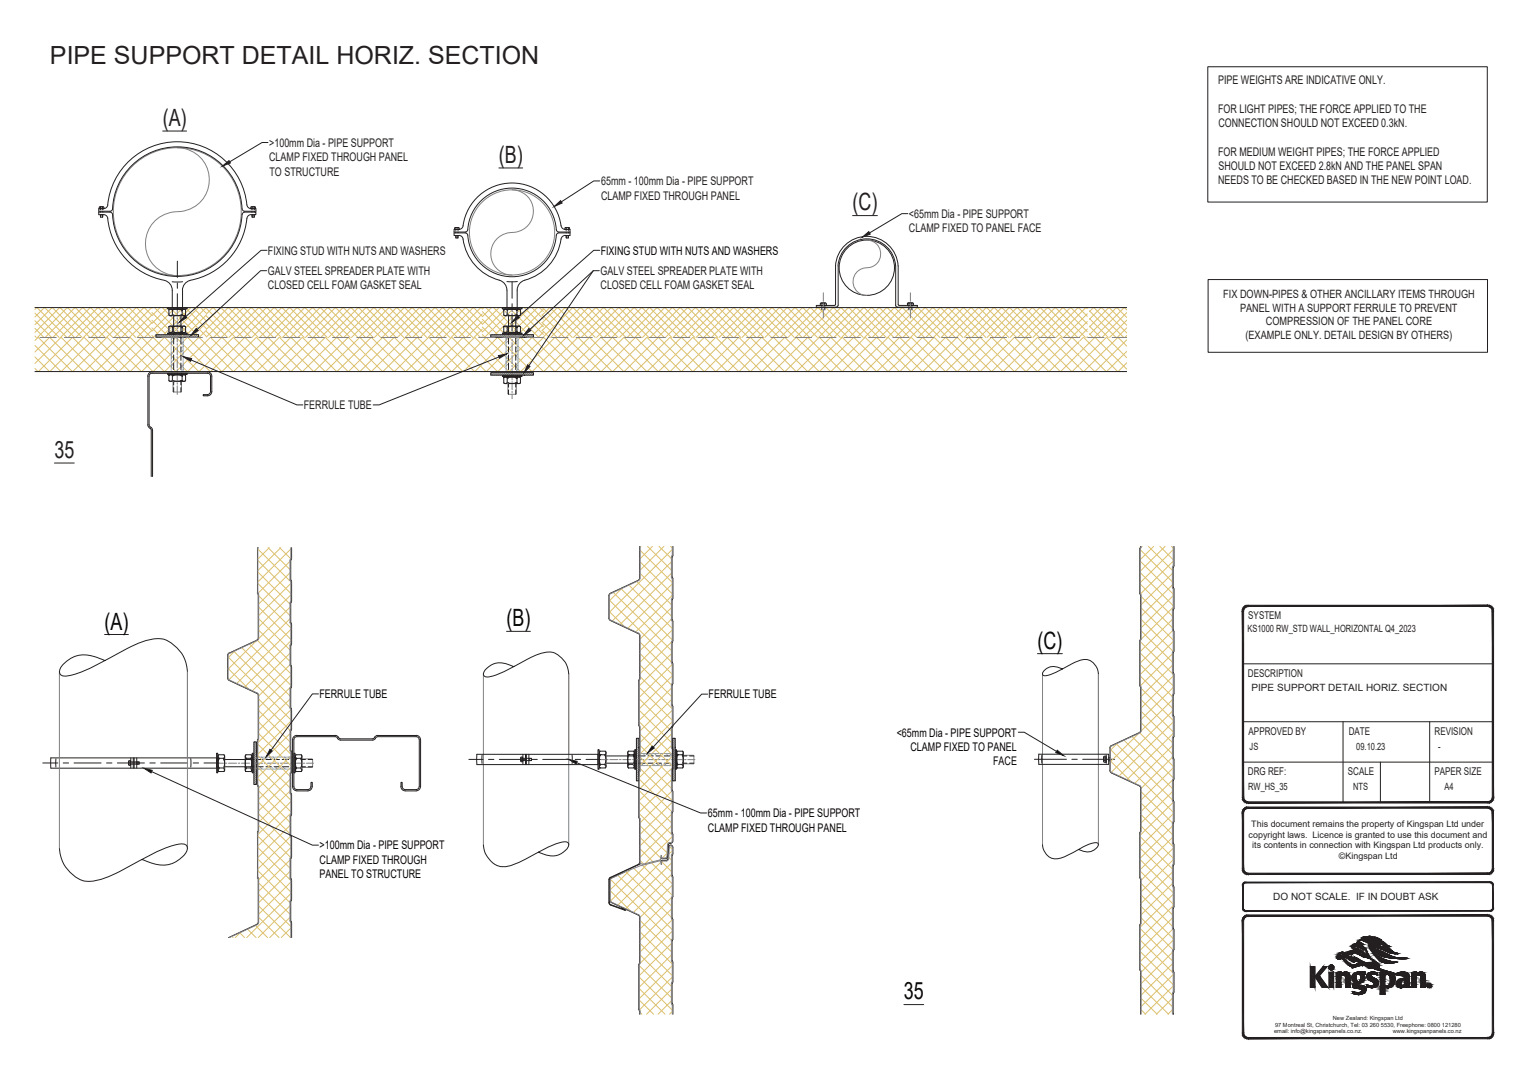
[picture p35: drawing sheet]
<svg xmlns="http://www.w3.org/2000/svg" width="297mm" height="210mm" viewBox="0 0 297 210" stroke-linecap="round" stroke-linejoin="round" font-family="sans-serif">
<defs><g id="words">
<text font-size="4.9" fill="#231f20" x="9.8" y="12.5">PIPE SUPPORT DETAIL HORIZ. SECTION</text>
<g font-size="4.7" fill="#231f20">
<text x="31.8" y="24.6">(A)</text>
<text x="97.5" y="31.9">(B)</text>
<text x="166.6" y="41.2">(C)</text>
<text x="10.6" y="89.5">35</text>
</g>
<g font-size="4.7" fill="#040503">
<text x="20.4" y="123.1">(A)</text>
<text x="99" y="122.4">(B)</text>
<text x="202.7" y="126.8">(C)</text>
<text x="176.6" y="195.4">35</text>
</g>
<g font-size="2.3" fill="#231f20">
<text x="238" y="16.4">PIPE WEIGHTS ARE INDICATIVE ONLY.</text>
<text x="238" y="22">FOR LIGHT PIPES; THE FORCE APPLIED TO THE</text>
<text x="52.6" y="28.7">&gt;100mm Dia - PIPE SUPPORT</text>
<text x="238.1" y="24.8">CONNECTION SHOULD NOT EXCEED 0.3kN.</text>
<text x="52.6" y="31.5">CLAMP FIXED THROUGH PANEL</text>
<text x="52.7" y="34.3">TO STRUCTURE</text>
<text x="238" y="30.4">FOR MEDIUM WEIGHT PIPES; THE FORCE APPLIED</text>
<text x="238.1" y="33.2">SHOULD NOT EXCEED 2.8kN AND THE PANEL SPAN</text>
<text x="117.4" y="39">CLAMP FIXED THROUGH PANEL</text>
<text x="117.5" y="36.2">65mm - 100mm Dia - PIPE SUPPORT</text>
<text x="238.1" y="36.1">NEEDS TO BE CHECKED BASED IN THE NEW POINT LOAD.</text>
<text x="177.6" y="42.6">&lt;65mm Dia - PIPE SUPPORT</text>
<text x="177.6" y="45.4">CLAMP FIXED TO PANEL FACE</text>
<text x="52.4" y="53.8">GALV STEEL SPREADER PLATE WITH</text>
<text x="52.4" y="49.8">FIXING STUD WITH NUTS AND WASHERS</text>
<text x="117.4" y="53.8">GALV STEEL SPREADER PLATE WITH</text>
<text x="52.4" y="56.6">CLOSED CELL FOAM GASKET SEAL</text>
<text x="117.4" y="56.6">CLOSED CELL FOAM GASKET SEAL</text>
<text x="59.4" y="80">FERRULE TUBE</text>
</g>
<g font-size="2.3" fill="#040503">
<text x="117.4" y="49.8">FIXING STUD WITH NUTS AND WASHERS</text>
<text x="62.4" y="136.5">FERRULE TUBE</text>
<text x="138.5" y="136.5">FERRULE TUBE</text>
<text x="175.2" y="144">&lt;65mm Dia - PIPE SUPPORT</text>
<text x="177.9" y="146.8">CLAMP FIXED TO PANEL</text>
<text x="194.1" y="149.6">FACE</text>
<text x="138.4" y="159.8">65mm - 100mm Dia - PIPE SUPPORT</text>
<text x="62.5" y="166.1">&gt;100mm Dia - PIPE SUPPORT</text>
<text x="138.3" y="162.6">CLAMP FIXED THROUGH PANEL</text>
<text x="62.4" y="171.7">PANEL TO STRUCTURE</text>
<text x="62.5" y="168.9">CLAMP FIXED THROUGH</text>
</g>
<g font-size="2.2" fill="#231f20">
<text x="239.1" y="58.2">FIX DOWN-PIPES &amp; OTHER ANCILLARY ITEMS THROUGH</text>
<text x="242.3" y="60.9">PANEL WITH A SUPPORT FERRULE TO PREVENT</text>
<text x="247.4" y="63.6">COMPRESSION OF THE PANEL CORE</text>
<text x="243.4" y="66.3">(EXAMPLE ONLY. DETAIL DESIGN BY OTHERS)</text>
</g>
<g font-size="2.1" fill="#231f20">
<text x="243.9" y="121">SYSTEM</text>
<text x="243.9" y="132.3">DESCRIPTION</text>
<text x="244" y="143.6">APPROVED BY</text>
<text x="263.6" y="143.6">DATE</text>
<text x="280.3" y="143.6">REVISION</text>
<text x="243.9" y="151.5">DRG REF:</text>
<text x="263.4" y="151.5">SCALE</text>
<text x="280.3" y="151.5">PAPER SIZE</text>
</g>
<g font-size="2" fill="#231f20">
<text x="243.8" y="123.5">KS1000 RW_STD WALL_HORIZONTAL Q4_2023</text>
<text x="244.6" y="135.2">PIPE SUPPORT DETAIL HORIZ. SECTION</text>
<text x="244.2" y="146.6">JS</text>
<text x="265" y="146.6">09.10.23</text>
<text x="281.1" y="146.6">-</text>
<text x="243.9" y="154.5">RW_HS_35</text>
<text x="264.4" y="154.5">NTS</text>
<text x="282.3" y="154.5">A4</text>
<text x="248.8" y="176">DO NOT SCALE. IF IN DOUBT ASK</text>
</g>
<g font-size="1.7" fill="#231f20">
<text x="244.5" y="161.7">This document remains the property of Kingspan Ltd under</text>
<text x="244" y="163.8">copyright laws. Licence is granted to use this document and</text>
<text x="244.7" y="165.8">its contents in connection with Kingspan Ltd products only.</text>
<text x="261.7" y="168">©Kingspan Ltd</text>
</g>
<g font-size="1.1" fill="#231f20">
<text x="249" y="202.1">email: info@kingspanpanels.co.nz.</text>
<text x="249.2" y="200.7">97 Montreal St, Christchurch, Tel: 03 260 5530, Freephone: 0800 121280</text>
<text x="260.5" y="199.4">New Zealand: Kingspan Ltd</text>
<text x="272.2" y="202.1">www.kingspanpanels.co.nz</text>
</g>
</g></defs>
<g fill="none" stroke="#808180" stroke-width=".2">
<path d="M34.7 28.9a6.3 6.3 0 0 1 6.2 6.6 6.3 6.3 0 0 1-7 5.9 6.3 6.3 0 0 0-5.5 6.6 6.3 6.3 0 0 0 6.3 5.9M100.1 37.1a4.2 4.2 0 0 1 4.1 4.5 4.2 4.2 0 0 1-4.7 3.9 4.2 4.2 0 0 0-3.6 4.4 4.2 4.2 0 0 0 4.2 3.9M160.9 57.2v1.7M160.9 59.4v.6M169.4 46.9a2.75 2.75 0 0 1 2.7 3 2.75 2.75 0 0 1-3.2 2.5 2.71 2.71 0 0 0-2.2 2.9 2.71 2.71 0 0 0 2.7 2.5M177.9 57.2v1.7M177.9 59.4v.6M7.8 66h3.2M12.6 66h3.2M17.3 66h3.2M22.1 66h3.2M26.9 66h3.1"/>
<path d="M30.5 65.5l.4 .4M30.5 65.9h.1M30.8 65.5l.4 .4M31.1 65.5l.5 .4M31.5 65.5l.5 .4M31.6 66h3.2M31.9 65.5l.5 .4M32.3 65.5l.5 .4M32.6 65.5l.5 .4M33 65.5l.5 .4M33.4 65.5l.5 .4M33.7 65.5l.6 .4"/>
<path d="M33.8 74.4v2.1l.1 .1h1.5l.1-.1v-2.1M33.8 73.3h.1M33.8 74.4h.1M33.8 63.8h.1M33.8 64.9h.1M33.8 60.2v.1M33.8 60.4v.1M33.8 61.6h.1M33.8 73v.1M34.1 65.5l.5 .4M34.5 65.5l.5 .4M34.6 60.1v1.7"/>
<path d="M34.6 62.1v.3M34.6 62.7v1.6M34.6 64.6v.4M34.6 65.3v1.6M34.6 67.2v.3M34.6 67.8v1.6M34.6 69.7v.3M34.6 70.4v1.5M34.6 72.3v.3M34.6 72.9v1.6M34.6 74.8v.3M34.6 75.4v1.7"/>
<path d="M34.9 65.5l.5 .4M35.3 65.5l.4 .4M35.5 74.4h.1M35.5 73.3h.1M35.5 64.9h.1M35.5 63.8h.1M35.5 60.2v.1M35.5 60.4v.1M35.5 61.6h.1M35.5 73v.1M35.6 65.5l.5 .4M36 65.5l.5 .4"/>
<path d="M36.4 65.5l.5 .4M36.4 66h3.2M36.8 65.5l.4 .4M37.1 65.5l.5 .4M37.5 65.5l.5 .4M37.9 65.5l.5 .4M38.3 65.5l.4 .4M38.6 65.5l.2 .1M41.2 66h3.1M45.9 66h3.2M50.7 66h3.2M55.4 66h3.2"/>
<path d="M60.2 66h3.2M65 66h3.1M69.7 66h3.2M74.5 66h3.2M79.2 66h3.2M84 66h3.2M88.8 66h3.1M93.5 66h3.2M95.9 65.5l.4 .4M95.9 65.9h.1M95.9 72.9l.4 .4M95.9 73.3h.1"/>
<path d="M96.2 65.5l.5 .4M96.2 72.9l.5 .4M96.6 65.5l.5 .4M96.6 72.9l.5 .4M96.9 65.5l.5 .4M96.9 72.9l.5 .4M97.3 65.5l.5 .4M97.3 72.9l.5 .4M97.7 65.5l.5 .4M97.7 72.9l.5 .4M98.1 65.5l.5 .4M98.1 72.9l.5 .4"/>
<path d="M98.3 66h3.2M98.4 65.5l.5 .4M98.4 72.9l.5 .4M98.8 65.5l.5 .4M98.8 72.9l.5 .4M99.2 65.5l.5 .4M99.2 72.9l.5 .4M99.2 74.8v2.2l.2 .1h1.4l.1-.1v-2.2M99.2 73.7h.1M99.2 74.9h.1M99.2 63.8h.1M99.2 64.9h.1"/>
<path d="M99.2 60.2v.1M99.2 60.4v.1M99.2 61.6h.1M99.2 72.7v.1M99.6 65.5l.5 .4M99.6 72.9l.5 .4M99.9 65.5l.5 .4M99.9 72.9l.5 .4M100.1 60.1v.8M100.1 61.3v.3M100.1 61.9v1.6M100.1 63.8v.3"/>
<path d="M100.1 64.4v1.6M100.1 66.3v.4M100.1 67v1.6M100.1 68.9v.3M100.1 69.5v1.6M100.1 71.4v.3M100.1 72.1v1.5M100.1 74v.3M100.1 74.6v1.6M100.1 76.5v.3M100.1 77.1v.9M100.3 65.5l.5 .4"/>
<path d="M100.3 72.9l.5 .4M100.7 65.5l.5 .4M100.7 72.9l.5 .4M100.9 74.9h.1M100.9 73.7h.1M100.9 64.9h.1M100.9 63.8h.1M100.9 60.2v.1M100.9 60.4v.1M100.9 61.6h.1M100.9 72.7v.1M101.1 65.5l.5 .4"/>
<path d="M101.1 72.9l.5 .4M101.4 65.5l.5 .4M101.4 72.9l.5 .4M101.8 65.5l.5 .4M101.8 72.9l.5 .4M102.2 65.5l.5 .4M102.2 72.9l.5 .4M102.5 65.5l.6 .4M102.5 72.9l.6 .4M102.9 65.5l.5 .4M102.9 72.9l.5 .4M103.1 66h3.1"/>
<path d="M103.3 65.5l.5 .4M103.3 72.9l.5 .4M103.7 65.5l.5 .4M103.7 72.9l.5 .4M104.1 65.5l.1 .1M104.1 72.9l.1 .1M107.8 66h3.2M112.6 66h3.2M117.3 66h3.2M122.1 66h3.2M126.9 66h3.1M131.6 66h3.2"/>
<path d="M136.4 66h3.2M141.2 66h3.1M145.9 66h3.2M150.7 66h3.1M155.4 66h3.2M160.2 66h3.2M160.9 60.5v1.7M165 66h3.1M169.7 66h3.2M174.5 66h3.2M177.9 60.5v1.7M179.2 66h3.2"/>
<path d="M184 66h3.2M188.8 66h3.1M193.5 66h3.2M198.3 66h3.2M203.1 66h3.1M207.8 66h3.2M212.6 66h3.2M217.3 66h2.9"/>
<circle cx="34.6" cy="41.4" r="12.5"/>
<circle cx="100.1" cy="45.4" r="8.3"/>
</g>
<g fill="none" stroke="#3ebbec" stroke-width=".2">
<path d="M33.7 66.1l-.2 .2M33.8 66.1h-.3v6.5h.3M33.8 71.2l-.3 .3M33.8 66.7l-.3 .3M33.8 70.4l-.3 .4M33.8 69.7l-.3 .3M33.8 69l-.3 .3M35.5 66.1h.3v6.5h-.3M35.8 69.2l-.3 .3M35.8 68.5l-.3 .3M35.8 72.2l-.3 .3M35.8 67.7l-.3 .3"/>
<path d="M35.8 71.4l-.3 .4M35.8 67l-.3 .3M99.1 66.1l-.2 .2M99.2 66.1h-.3v6.5h.3M99.2 71.2l-.3 .3M99.2 66.7l-.3 .3M99.2 70.4l-.3 .4M99.2 69.7l-.3 .3M99.2 69l-.3 .3M100.9 66.1h.3v6.5h-.3M101.2 69.2l-.3 .3M101.2 68.5l-.3 .3"/>
<path d="M101.2 72.2l-.3 .3M101.2 67.7l-.3 .3M101.2 71.4l-.3 .4M101.2 67l-.3 .3"/>
</g>
<g fill="none" stroke="#dcc06c" stroke-width=".2">
<path d="M6.8 62.7l3.3 3.3M6.8 61.2l4.8 4.8M6.8 64.2l1.8 1.8M6.8 65.7l.3 .3M6.8 72l.6 .6M6.8 69.8l2.9 2.8M6.8 67.5l5.1 5.1M7.2 60.1l-.4 .4M7.2 60.1l5.9 5.9M7.4 66l-.6 .6M7.5 66l6.7 6.6M8.7 60.1l-1.9 1.9"/>
<path d="M8.7 60.1l5.9 5.9M9.7 66l-2.9 2.8M9.7 66l6.7 6.6M10.2 60.1l-3.4 3.4M10.2 60.1l5.9 5.9M11.7 60.1l-4.9 4.9M11.7 60.1l5.9 5.9M11.9 66l-5.1 5.1M12 66l6.6 6.6M13.2 60.1l-5.9 5.9M13.2 60.1l5.9 5.9M14.2 66l-6.7 6.6"/>
<path d="M14.2 66l6.7 6.6M14.7 60.1l-5.9 5.9M14.7 60.1l5.9 5.9M16.1 60.1l-5.8 5.9M16.2 60.1l5.8 5.9M16.4 66l-6.7 6.6M16.5 66l6.6 6.6M17.6 60.1l-5.8 5.9M17.7 60.1l5.8 5.9M18.6 66l-6.6 6.6M18.7 66l6.7 6.6M19.1 60.1l-5.8 5.9"/>
<path d="M19.2 60.1l5.8 5.9M20.6 60.1l-5.8 5.9M20.7 60.1l5.8 5.9M20.9 66l-6.7 6.6M21 66l6.6 6.6M22.1 60.1l-5.8 5.9M22.2 60.1l5.8 5.9M23.1 66l-6.6 6.6M23.2 66l6.7 6.6M23.6 60.1l-5.8 5.9M23.7 60.1l5.8 5.9M25.1 60.1l-5.8 5.9"/>
<path d="M25.2 60.1l4.5 4.5-1.4 1.4M25.4 66l-6.7 6.6M25.5 66l6.6 6.6M26.6 60.1l-5.8 5.9M26.7 60.1l3 3M27.6 66l-6.6 6.6M27.7 66l6.7 6.6M28.1 60.1l-5.8 5.9M28.2 60.1l1.5 1.5M29.6 60.1l-5.8 5.9M29.7 61.6l-4.4 4.4M29.7 63.1l-2.9 2.9"/>
<path d="M29.7 61.1l4.8 4.8M29.7 65.6l.3 .3M29.7 64.1l1.8 1.8M29.7 62.6l3.3 3.3M29.8 60.1l-.1 .2M29.9 66l-6.7 6.6M29.9 66l6.7 6.6M30.2 60.1l5.8 5.8M31.3 60.1l-1.6 1.6M31.7 60.1l5.8 5.8M32.1 66l-6.6 6.6M32.2 66l6.6 6.6"/>
<path d="M32.8 60.1l-3.1 3.1M33.2 60.1l5.8 5.8M34.3 60.1l-4.6 4.7M34.4 66l-6.7 6.6M34.4 66l6.7 6.6M34.7 60.1l5.6 5.7M35.8 60.1l-5.8 5.8M36.2 60.1l4.1 4.2M36.6 66l-6.7 6.6M36.7 66l6.6 6.6M37.3 60.1l-5.8 5.8M37.7 60.1l2.6 2.7"/>
<path d="M38.8 60.1l-5.8 5.8M38.8 66l-6.6 6.6M38.9 66l6.7 6.6M39.2 60.1l1.1 1.2M40.3 60.1l-5.8 5.8M40.3 63.3l2.7 2.7M40.3 61.8l4.2 4.2M40.3 64.8l1.2 1.2M40.3 60.3l5.7 5.7M40.3 64.6l-1.3 1.3M40.3 61.6l-4.3 4.3M40.3 63.1l-2.8 2.8"/>
<path d="M41.1 66l-6.7 6.6M41.2 66l6.6 6.6M41.6 60.1l-1.3 1.3M41.7 60.1l5.8 5.9M43.1 60.1l-2.8 2.8M43.2 60.1l5.8 5.9M43.3 66l-6.6 6.6M43.4 66l6.7 6.6M44.6 60.1l-4.3 4.3M44.6 60.1l5.9 5.9M45.6 66l-6.7 6.6M45.6 66l6.7 6.6"/>
<path d="M46.1 60.1l-5.8 5.8M46.1 60.1l5.9 5.9M47.6 60.1l-5.9 5.9M47.7 60.1l5.8 5.9M47.8 66l-6.6 6.6M47.9 66l6.7 6.6M49.1 60.1l-5.9 5.9M49.1 60.1l5.9 5.9M50.1 66l-6.7 6.6M50.1 66l6.7 6.6M50.6 60.1l-5.9 5.9M50.6 60.1l5.9 5.9"/>
<path d="M52.1 60.1l-5.9 5.9M52.1 60.1l5.9 5.9M52.3 66l-6.7 6.6M52.4 66l6.6 6.6M53.6 60.1l-5.9 5.9M53.6 60.1l5.9 5.9M54.6 66l-6.7 6.6M54.6 66l6.7 6.6M55.1 60.1l-5.9 5.9M55.1 60.1l5.9 5.9M56.6 60.1l-5.9 5.9M56.6 60.1l5.9 5.9"/>
<path d="M56.8 66l-6.7 6.6M56.9 66l6.6 6.6M58 60.1l-5.8 5.9M58.1 60.1l5.8 5.9M59.1 66l-6.7 6.6M59.1 66l6.7 6.6M59.5 60.1l-5.8 5.9M59.6 60.1l5.8 5.9M61 60.1l-5.8 5.9M61.1 60.1l5.9 5.9M61.3 66l-6.7 6.6M61.4 66l6.6 6.6"/>
<path d="M62.5 60.1l-5.8 5.9M62.6 60.1l5.8 5.9M63.5 66l-6.6 6.6M63.6 66l6.7 6.6M64 60.1l-5.8 5.9M64.1 60.1l5.8 5.9M65.5 60.1l-5.8 5.9M65.6 60.1l5.8 5.9M65.8 66l-6.7 6.6M65.9 66l6.6 6.6M67 60.1l-5.8 5.9M67.1 60.1l5.8 5.9"/>
<path d="M68 66l-6.6 6.6M68.1 66l6.7 6.6M68.5 60.1l-5.8 5.9M68.6 60.1l5.8 5.9M70 60.1l-5.8 5.9M70.1 60.1l5.8 5.9M70.3 66l-6.7 6.6M70.3 66l6.7 6.6M71.5 60.1l-5.8 5.9M71.6 60.1l5.8 5.9M72.5 66l-6.6 6.6M72.6 66l6.6 6.6"/>
<path d="M73 60.1l-5.8 5.9M73.1 60.1l5.8 5.9M74.5 60.1l-5.8 5.9M74.6 60.1l5.8 5.9M74.8 66l-6.7 6.6M74.8 66l6.7 6.6M76 60.1l-5.8 5.9M76.1 60.1l5.8 5.9M77 66l-6.7 6.6M77.1 66l6.6 6.6M77.5 60.1l-5.8 5.9M77.6 60.1l5.8 5.9"/>
<path d="M79 60.1l-5.8 5.9M79.1 60.1l5.8 5.9M79.2 66l-6.6 6.6M79.3 66l6.7 6.6M80.5 60.1l-5.8 5.9M80.6 60.1l5.8 5.9M81.5 66l-6.7 6.6M81.6 66l6.6 6.6M82 60.1l-5.8 5.9M82.1 60.1l5.8 5.9M83.5 60.1l-5.8 5.9M83.6 60.1l5.8 5.9"/>
<path d="M83.7 66l-6.6 6.6M83.8 66l6.7 6.6M85 60.1l-5.8 5.9M85.1 60.1l5.8 5.9M86 66l-6.7 6.6M86.1 66l6.6 6.6M86.5 60.1l-5.9 5.9M86.5 60.1l5.9 5.9M88 60.1l-5.9 5.9M88.1 60.1l5.8 5.9M88.2 66l-6.6 6.6M88.3 66l6.7 6.6"/>
<path d="M89.5 60.1l-5.9 5.9M89.6 60.1l4.7 4.7M90.5 66l-6.7 6.6M90.5 66l6.7 6.6M91 60.1l-5.8 5.9M91 60.1l3.3 3.2M92.5 60.1l-5.9 5.9M92.5 60.1l1.8 1.8M92.7 66l-6.6 6.6M92.8 66l6.7 6.6M94 60.1l-5.9 5.9M94 60.1l.3 .3"/>
<path d="M94.3 61.4l-4.7 4.6M94.3 62.8l-3.2 3.2M94.3 64.3l-1.7 1.7M94.3 65.9l-.2 .1M94.3 65.4l.5 .5M94.3 62.4l3.5 3.5M94.3 60.9l5 5M94.5 60.1l-.2 .3M95 60.1l5.7 5.8M95 66l-6.7 6.6M95 66l6.7 6.6M96 60.1l-1.7 1.8"/>
<path d="M96.5 60.1l5.8 5.8M97.2 66l-6.7 6.6M97.3 66l6.6 6.6M97.5 60.1l-3.2 3.3M98 60.1l5.8 5.8M99 60.1l-4.7 4.8M99.4 60.1l5.9 5.8M99.5 66l-6.7 6.6M99.5 66l6.7 6.6M100.5 60.1l-5.8 5.8M100.9 60.1l5.3 5.3M101.7 66l-6.7 6.6"/>
<path d="M101.8 66l6.6 6.6M102 60.1l-5.8 5.8-1.9-2M102.4 60.1l3.8 3.8M103.5 60.1l-5.8 5.8M103.9 60.1l2.3 2.3M103.9 66l-6.6 6.6M104 66l6.7 6.6M105 60.1l-5.8 5.8M105.4 60.1l.8 .8M105.9 60.1v.1M105.9 64.5l1.5 1.5M105.9 63l3 3"/>
<path d="M105.9 61.6l4.4 4.4M106 60.1l5.8 5.9M106.2 60.5l-5.5 5.4M106.2 62l-4 3.9M106.2 63.5l-2.5 2.4M106.2 64.9l-1 1M106.2 66l-6.7 6.6M106.3 66l6.6 6.6M107.4 60.1l-1.5 1.5M107.5 60.1l5.8 5.9M108.4 66l-6.6 6.6M108.5 66l6.7 6.6"/>
<path d="M108.9 60.1l-3 3M109 60.1l5.8 5.9M110.4 60.1l-4.5 4.5M110.5 60.1l5.8 5.9M110.7 66l-6.7 6.6M110.7 66l6.7 6.6M111.9 60.1l-5.8 5.9M112 60.1l5.8 5.9M112.9 66l-6.6 6.6M113 66l6.6 6.6M113.4 60.1l-5.8 5.9M113.5 60.1l5.8 5.9"/>
<path d="M114.9 60.1l-5.8 5.9M115 60.1l5.8 5.9M115.2 66l-6.7 6.6M115.2 66l6.7 6.6M116.4 60.1l-5.8 5.9M116.5 60.1l5.8 5.9M117.4 66l-6.7 6.6M117.5 66l6.7 6.6M117.9 60.1l-5.8 5.9M118 60.1l5.8 5.9M119.4 60.1l-5.8 5.9M119.5 60.1l5.8 5.9"/>
<path d="M119.7 66l-6.7 6.6M119.7 66l6.7 6.6M120.9 60.1l-5.8 5.9M121 60.1l5.8 5.9M121.9 66l-6.7 6.6M122 66l6.6 6.6M122.4 60.1l-5.8 5.9M122.5 60.1l5.8 5.9M123.9 60.1l-5.8 5.9M124 60.1l5.8 5.9M124.2 66l-6.7 6.6M124.2 66l6.7 6.6"/>
<path d="M125.4 60.1l-5.8 5.9M125.5 60.1l5.8 5.9M126.4 66l-6.7 6.6M126.5 66l6.6 6.6M126.9 60.1l-5.8 5.9M127 60.1l5.8 5.9M128.4 60.1l-5.9 5.9M128.5 60.1l5.8 5.9M128.6 66l-6.6 6.6M128.7 66l6.7 6.6M129.9 60.1l-5.9 5.9M130 60.1l5.8 5.9"/>
<path d="M130.9 66l-6.7 6.6M131 66l6.6 6.6M131.4 60.1l-5.8 5.9M131.5 60.1l5.8 5.9M132.9 60.1l-5.8 5.9M132.9 60.1l5.9 5.9M133.1 66l-6.6 6.6M133.2 66l6.7 6.6M134.4 60.1l-5.9 5.9M134.4 60.1l5.9 5.9M135.4 66l-6.7 6.6M135.4 66l6.7 6.6"/>
<path d="M135.9 60.1l-5.9 5.9M135.9 60.1l5.9 5.9M137.4 60.1l-5.9 5.9M137.4 60.1l5.9 5.9M137.6 66l-6.6 6.6M137.7 66l6.6 6.6M138.9 60.1l-5.9 5.9M138.9 60.1l5.9 5.9M139.9 66l-6.7 6.6M139.9 66l6.7 6.6M140.4 60.1l-5.9 5.9M140.4 60.1l5.9 5.9"/>
<path d="M141.8 60.1l-5.8 5.9M141.9 60.1l5.9 5.9M142.1 66l-6.7 6.6M142.2 66l6.6 6.6M143.3 60.1l-5.8 5.9M143.4 60.1l5.9 5.9M144.3 66l-6.6 6.6M144.4 66l6.7 6.6M144.9 60.1l-5.9 5.9M144.9 60.1l5.9 5.9M146.4 60.1l-5.9 5.9M146.4 60.1l5.8 5.9"/>
<path d="M146.6 66l-6.7 6.6M146.7 66l6.6 6.6M147.8 60.1l-5.8 5.9M147.9 60.1l5.8 5.9M148.8 66l-6.6 6.6M148.9 66l6.7 6.6M149.3 60.1l-5.8 5.9M149.4 60.1l5.8 5.9M150.8 60.1l-5.8 5.9M150.9 60.1l5.8 5.9M151.1 66l-6.7 6.6M151.2 66l6.6 6.6"/>
<path d="M152.3 60.1l-5.8 5.9M152.4 60.1l5.8 5.9M153.3 66l-6.6 6.6M153.4 66l6.7 6.6M153.8 60.1l-5.8 5.9M153.9 60.1l5.8 5.9M155.3 60.1l-5.8 5.9M155.4 60.1l5.8 5.9M155.6 66l-6.7 6.6M155.6 66l6.7 6.6M156.8 60.1l-5.8 5.9M156.9 60.1l5.8 5.9"/>
<path d="M157.8 66l-6.6 6.6M157.9 66l6.7 6.6M158.3 60.1l-5.8 5.9M158.4 60.1l5.8 5.9M159.8 60.1l-5.8 5.9M159.9 60.1l5.8 5.9M160.1 66l-6.7 6.6M160.1 66l6.7 6.6M161.3 60.1l-5.8 5.9M161.4 60.1l5.8 5.9M162.3 66l-6.7 6.6M162.4 66l6.6 6.6"/>
<path d="M162.8 60.1l-5.8 5.9M162.9 60.1l5.8 5.9M164.3 60.1l-5.8 5.9M164.4 60.1l5.8 5.9M164.6 66l-6.7 6.6M164.6 66l6.7 6.6M165.8 60.1l-5.8 5.9M165.9 60.1l5.8 5.9M166.8 66l-6.7 6.6M166.9 66l6.6 6.6M167.3 60.1l-5.8 5.9M167.4 60.1l5.8 5.9"/>
<path d="M168.8 60.1l-5.8 5.9M168.9 60.1l5.8 5.9M169 66l-6.6 6.6M169.1 66l6.7 6.6M170.3 60.1l-5.9 5.9M170.4 60.1l5.8 5.9M171.3 66l-6.7 6.6M171.4 66l6.6 6.6M171.8 60.1l-5.8 5.9M171.9 60.1l5.8 5.9M173.3 60.1l-5.8 5.9M173.4 60.1l5.8 5.9"/>
<path d="M173.5 66l-6.6 6.6M173.6 66l6.7 6.6M174.8 60.1l-5.9 5.9M174.8 60.1l5.9 5.9M175.8 66l-6.7 6.6M175.8 66l6.7 6.6M176.3 60.1l-5.9 5.9M176.3 60.1l5.9 5.9M177.8 60.1l-5.9 5.9M177.8 60.1l5.9 5.9M178 66l-6.6 6.6M178.1 66l6.6 6.6"/>
<path d="M179.3 60.1l-5.9 5.9M179.3 60.1l5.9 5.9M180.3 66l-6.7 6.6M180.3 66l6.7 6.6M180.8 60.1l-5.9 5.9M180.8 60.1l5.9 5.9M182.3 60.1l-5.9 5.9M182.3 60.1l5.9 5.9M182.5 66l-6.7 6.6M182.6 66l6.7 6.6M183.8 60.1l-5.9 5.9M183.8 60.1l5.9 5.9"/>
<path d="M184.8 66l-6.7 6.6M184.8 66l6.7 6.6M185.3 60.1l-5.9 5.9M185.3 60.1l5.9 5.9M186.8 60.1l-5.9 5.9M186.8 60.1l5.9 5.9M187 66l-6.7 6.6M187.1 66l6.6 6.6M188.3 60.1l-5.9 5.9M188.3 60.1l5.8 5.9M189.3 66l-6.7 6.6M189.3 66l6.7 6.6"/>
<path d="M189.7 60.1l-5.8 5.9M189.8 60.1l5.8 5.9M191.2 60.1l-5.8 5.9M191.3 60.1l5.8 5.9M191.5 66l-6.7 6.6M191.6 66l6.6 6.6M192.7 60.1l-5.8 5.9M192.8 60.1l5.8 5.9M193.7 66l-6.6 6.6M193.8 66l6.7 6.6M194.2 60.1l-5.8 5.9M194.3 60.1l5.8 5.9"/>
<path d="M195.7 60.1l-5.8 5.9M195.8 60.1l5.8 5.9M196 66l-6.7 6.6M196 66l6.7 6.6M197.2 60.1l-5.8 5.9M197.3 60.1l5.8 5.9M198.2 66l-6.6 6.6M198.3 66l6.7 6.6M198.7 60.1l-5.8 5.9M198.8 60.1l5.8 5.9M200.2 60.1l-5.8 5.9M200.3 60.1l5.8 5.9"/>
<path d="M200.5 66l-6.7 6.6M200.5 66l6.7 6.6M201.7 60.1l-5.8 5.9M201.8 60.1l5.8 5.9M202.7 66l-6.7 6.6M202.8 66l6.6 6.6M203.2 60.1l-5.8 5.9M203.3 60.1l5.8 5.9M204.7 60.1l-5.8 5.9M204.8 60.1l5.8 5.9M205 66l-6.7 6.6M205 66l5.9 5.8"/>
<path d="M206.2 60.1l-5.8 5.9M206.3 60.1l5.8 5.9M207.2 66l-6.7 6.6M207.3 66l3.6 3.6M207.7 60.1l-5.8 5.9M207.8 60.1l4.7 4.8M209.2 60.1l-5.8 5.9M209.3 60.1l3.2 3.3M209.4 66l-6.6 6.6M209.5 66l1.4 1.3M210.7 60.1l-5.8 5.9M210.8 60.1l1.7 1.8"/>
<path d="M210.9 66.8l-5.9 5.8M210.9 69l-3.6 3.6M210.9 71.3l-1.4 1.3M211 72l.7 .6M211 69.7l2.9 2.9M211 67.5l5.2 5.1M211.7 66l-.7 .6M211.8 66l6.6 6.6M212.2 60.1l-5.8 5.9M212.3 60.1l.2 .3M212.5 61.3l-4.6 4.7M212.5 65.8l-.2 .2"/>
<path d="M212.5 62.8l-3.1 3.2M212.5 64.3l-1.7 1.7M212.9 60.8l5.2 5.2M212.9 62.3l3.7 3.7M212.9 65.3l.7 .7M212.9 63.8l2.2 2.2M213.7 60.1l-.8 .8M213.8 60.1l5.8 5.9M213.9 66l-2.9 2.9M214 66l6.2 6.2M215.2 60.1l-2.3 2.3M215.3 60.1l4.9 5"/>
<path d="M216.2 66l-5.2 5.1M216.3 66l3.9 3.9M216.7 60.1l-3.8 3.8M216.7 60.1l3.5 3.5M218.2 60.1l-5.3 5.3M218.2 60.1l2 2M218.4 66l-6.6 6.6M218.5 66l1.7 1.7M219.7 60.1l-5.9 5.9M219.8 60.1l.4 .5M220.2 65.6l-.4 .4M220.2 64.1l-1.9 1.9"/>
<path d="M220.2 61.1l-4.9 4.9M220.2 66.4l-6.2 6.2M220.2 62.6l-3.4 3.4M220.2 68.7l-3.9 3.9M220.2 70.9l-1.7 1.7"/>
</g>
<g fill="none" stroke="#231f20" stroke-width=".2">
<path d="M19.5 40.4h.7M19.6 40.8h.1M19.6 42h.5M19.6 41.3v.2M19.7 40.5v.3M19.7 42.5l-.1-.5v.5h.5v-.5l-.1 .5M20 40.5l.3 .1M20.1 40.5v.3M20.1 40.5a.39 .39 0 0 0-.5-.1 .39 .39 0 0 0-.2 .4M20.1 40.8h.1M20.1 41.3v.2M20.2 40.8a.81 .81 0 0 0 .8-.7 13.7 13.7 0 0 1 13.8-12.4 13.7 13.7 0 0 1 13.5 12.7l.5 .3 .3 .1"/>
<path d="M20.3 40.6v.2h-1v.5h2.2l.4-.2a12.7 12.7 0 0 1 12.8-12.4 12.7 12.7 0 0 1 12.7 12.4l.4 .2h2.2v-.5M32.2 54.8a13.8 13.8 0 0 1-11.2-12.4l-.5-.4h-1.2v-.5h2.2l.4 .2a12.7 12.7 0 0 0 12.8 12.3 12.7 12.7 0 0 0 12.7-12.3l.4-.2h2.2v.5h-.9a.85 .85 0 0 0-.9 .7 13.9 13.9 0 0 1-11.5 12.3 1.94 1.94 0 0 0-1 1.8v3.4h-2v-3.4a2 2 0 0 0-1.5-2M34.7 51.1v3.2M34.7 55.3v1.1M34.7 57.4v3.2M35.7 55.1h-2.1M49 40.6l.3-.1a.39 .39 0 0 1 .4-.1 .39 .39 0 0 1 .2 .4M49 40.6v.2h1M49.2 40.4h.6M49.2 42h.5M49.2 42v.5h.5v-.5M49.2 40.8h.1"/>
<path d="M49.2 41.3v.2M49.3 40.5v.3M49.3 42v.5M49.7 42v.5M49.7 40.5v.3M49.7 40.8h.1M49.7 41.3v.2M88.7 45.5v.5M88.7 44.9v.5M88.8 44.9h.9M88.8 45.4h2.1l.4-.3a8.7 8.7 0 0 1 8.8-8.3 8.7 8.7 0 0 1 8.7 8.3l.4 .3h2.2M88.8 46h.9"/>
<path d="M88.8 45.5h2.1l.3 .1 .2 .4M88.9 44.5h.2a.4 .4 0 0 1 .4 0 .4 .4 0 0 1 .2 .4h-.9zM89 44.5h.6M89.1 46v.5h.4v-.5v.5M89.1 44.9h.1M89.1 46.1h.4M89.1 45.4v.1M89.1 46v.5M89.1 44.5v.4M89.5 44.5v.4M89.5 44.9h.1M89.5 45.4v.1"/>
<path d="M89.7 44.9a.82 .82 0 0 0 .8-.8 9.7 9.7 0 0 1 9.7-8.3 9.7 9.7 0 0 1 9.5 8.6l.5 .4 .3 .1M91.4 46a8.7 8.7 0 0 0 8.7 8.1 8.7 8.7 0 0 0 8.6-8.1M100.1 55.1v3.2M100.1 59.4v1M101.1 55h-2M110.4 44.5h.2a.39 .39 0 0 1 .5 0 .39 .39 0 0 1 .2 .4h-.9zM110.5 44.9h.9M110.5 44.5h.7M110.6 44.9h.1M110.6 45.4v.1M110.6 46.1h.5M110.7 44.5v.4"/>
<path d="M111.1 46l-.1 .5M111.1 46v.5h-.5l.1-.5v.5M111.1 44.9h.1M111.1 45.4v.1M111.1 44.5v.4M111.4 44.9v.5M111.4 45.5v.5h-.9a.86 .86 0 0 0-.9 .7 9.9 9.9 0 0 1-7.5 8.2 2 2 0 0 0-1 1.8v3.4h-2v-3.4a2.03 2.03 0 0 0-1.5-1.9 9.8 9.8 0 0 1-7.2-8.3l-.4-.4-.3-.1M111.4 45.5h-2.2l-.2 .1-.3 .4M159.5 59.7v.3M160.5 59.2h.8M160.6 59.7h.1M160.6 59.3h.6v.4"/>
<path d="M160.6 59.3v.4M160.6 59.3h-.3v.4M161.1 59.3h.3l.1 .4M161.2 59.7h.1M163.8 52a5.6 5.6 0 0 1 5.6-5.3 5.6 5.6 0 0 1 5.6 5.3M163.8 59.7l-.4 .3-3.9 .1M163.8 52v7.7M175 52v7.7l.4 .3M175.5 52a6.1 6.1 0 0 0-6.1-5.8 6.1 6.1 0 0 0-6.1 5.8v7.5l-.2 .2h-3.5M175.5 52l.1 7.6 3.7 .1v.3l-3.9 .1M177.3 59.4l.1-.2h1l.1 .5M177.3 59.4v.3"/>
<path d="M177.5 59.2h.8M177.6 59.7h.1M177.6 59.3v.4M178.2 59.3v.4M178.2 59.7h.1M6.8 60.1h213.4M6.8 72.6h213.4M28.9 73.6v9.5M29.1 73.6v9.4l.3 .5M29.7 73a.58 .58 0 0 0-.6 .5M29.7 72.7a.84 .84 0 0 0-.8 .8M29.7 73h10.9"/>
<path d="M29.7 72.7h10.9M30.5 65.5l8.3-.1v.5h-8.3zM32.8 60.2h3.8v.2h-3.8zM32.8 65.1h3.8v.2h-3.8zM32.8 73h3.8v.2h-3.8zM33 73.4a.41 .41 0 0 1 .7 .1v.9M33 60.6a.43 .43 0 0 1 .7 0M33 63.9a.43 .43 0 0 1 .7 0M33 74.4l.3 .1M33 61.6l.3 .1M33 64.9l.3 .1M33 73.4l.2-.1h2.9l.2 .1v1l-.2 .2h-2.9l-.2-.2z"/>
<path d="M33 60.6l.2-.1h2.9l.2 .1v1l-.2 .1h-2.9l-.2-.1zM33 63.9l.2-.1h2.9l.2 .1v1l-.2 .1h-2.9l-.2-.1zM33.7 74.4l-.3 .1M33.7 74.4l.8 .1M33.7 61.5l.8 .2M33.7 60.6v.9l-.3 .2M33.7 63.9v1M33.9 64.9h.1M33.9 60.4v.1M33.9 61.6h.1M33.9 73.3h.1M33.9 74.5h.1"/>
<path d="M33.9 63.8h.1M33.9 61.9v3.6M33.9 65.9v1.4M33.9 67.8v1.1M33.9 69.4v1M33.9 71v1.3M33.9 73.2v.1M33.9 74.4v.8M33.9 75.8v.8M34.5 65h-.3a.61 .61 0 0 0-.8 0M34.7 65h.3a.63 .63 0 0 1 .9 0M35.4 64.9h.1"/>
<path d="M35.4 60.4v.1M35.4 61.6h.1M35.4 73.3h.1M35.4 74.5h.1M35.4 63.8h.1M35.4 61.9v3.6M35.4 65.9v1.4M35.4 67.8v1.1M35.4 69.4v1M35.4 71v1.3M35.4 73.2v.1M35.4 74.4v.8"/>
<path d="M35.4 75.8v.8M35.6 60.6l-1-.2-.9 .2M35.6 63.9l-1-.1-.9 .1M35.6 74.4l-.9 .1M35.6 61.5l-.9 .2M35.6 74.4l.3 .1M35.6 61.5l.3 .2M35.6 73.6v.8M35.6 60.7v-.1v.9M35.6 64v.9M35.6 74.4h.1M35.6 60.6h.1"/>
<path d="M35.6 63.9h.1M35.6 64.9h.1M35.6 61.5v.1M36.3 74.4l-.3 .1M36.3 61.6l-.3 .1M36.3 64.9l-.3 .1M36.3 73.4a.41 .41 0 0 0-.7 .1l-1-.2-.9 .2M36.3 60.6a.43 .43 0 0 0-.7 0M36.3 63.9a.43 .43 0 0 0-.7 0M40.6 73a.58 .58 0 0 1 .5 .5M40.6 72.7a.84 .84 0 0 1 .8 .8M41.1 73.6v3a.58 .58 0 0 1-.5 .5l-.9 .1v.2h.9a.84 .84 0 0 0 .8-.8v-3"/>
<path d="M95.9 72.9h8.3v.4h-8.3zM95.9 65.5l8.3-.1v.5h-8.3zM98.2 60.2h3.8v.2h-3.8zM98.2 65.1h3.8v.2h-3.8zM98.2 73.4h3.8v.2h-3.8zM98.4 74.8l.3 .2M98.4 61.6l.3 .1M98.4 64.9l.3 .1M98.4 73.9a.44 .44 0 0 1 .7 0l1-.2 .9 .2M98.4 60.6a.43 .43 0 0 1 .7 0M98.4 63.9a.43 .43 0 0 1 .7 0M98.4 73.8l.2-.1h2.9l.2 .1v1.1l-.2 .1h-2.9l-.2-.1z"/>
<path d="M98.4 60.6l.2-.1h2.9l.2 .1v1l-.2 .1h-2.9l-.2-.1zM98.4 63.9l.2-.1h2.9l.2 .1v1l-.2 .1h-2.9l-.2-.1zM99.1 73.9h.1M99.1 60.6h.1M99.1 63.9h.1M99.1 74.8h.1M99.1 61.5v.1M99.1 64.9h.1M99.1 60.6v.9M99.1 63.9v1M99.1 73.9v.9M99.1 61.5l-.3 .2"/>
<path d="M99.1 61.5l.8 .2M99.4 73.7h.1M99.4 63.8h.1M99.4 61.9v3.6M99.4 65.9v1.4M99.4 67.8v1.1M99.4 69.4v1M99.4 71v1.3M99.4 74.8v.9M99.4 76.2v.9M99.4 64.9h.1M99.4 60.4v.1"/>
<path d="M99.4 61.6h.1M99.9 75l-.2-.1a.63 .63 0 0 0-.9 .1M99.9 65h-.2a.61 .61 0 0 0-.9 0M100.1 60.4l.9 .2a.43 .43 0 0 1 .7 0M100.1 60.4l-1 .2M100.1 61.5v3.2M100.8 73.7h.1M100.8 63.8h.1M100.8 61.9v3.6M100.8 65.9v1.4M100.8 67.8v1.1M100.8 69.4v1"/>
<path d="M100.8 71v1.3M100.8 74.8v.9M100.8 76.2v.9M100.8 64.9h.1M100.8 60.4v.1M100.8 61.6h.1M101 74.8l-.8 .2M101 61.5l-.8 .2M101 64.8l-.8 .2M101 73.9h.1M101 74.8l.3 .2M101 61.5l.3 .2"/>
<path d="M101 64.8l.3 .2M101 74.8h.1M101 61.5v.1M101 74v-.1v.9M101 60.7v-.1v.9M101 64v.9M101.7 73.9a.43 .43 0 0 0-.7 0M101.7 63.9a.45 .45 0 0 0-.7 0l-.9-.1-1 .1M101.7 74.8l-.3 .2M101.7 61.6l-.3 .1M101.7 64.9l-.3 .1M160.6 60.1v.5"/>
<path d="M161.2 60.1v.5M177.6 60.1v.5M178.2 60.1v.5M28.9 83v.3l.4 .4M29.3 83.7l.2 .3 .1 9.2M29.4 83.5l.4 .5v9.2"/>
<circle cx="169.4" cy="52.3" r="5.4"/>
</g>
<path d="M101.1 61.7l.4 .4-1.4 .9z" fill="#231f20"/>
<path d="M117.2 48.9h-1.2l-14.7 13M101.1 61.7l.4 .4-1.4 .9z" fill="none" stroke="#231f20" stroke-width=".2"/>
<path d="M103.4 64.2l.3 .4-1.4 1z" fill="#231f20"/>
<path d="M115.9 52.9l-12.4 11.5M103.4 64.2l.3 .4-1.4 1z" fill="none" stroke="#231f20" stroke-width=".2"/>
<path d="M103.1 71.3l.5 .4-1.2 1.2z" fill="#231f20"/>
<path d="M117.1 52.9h-1.2l-12.5 18.6M103.1 71.3l.5 .4-1.2 1.2z" fill="none" stroke="#231f20" stroke-width=".2"/>
<path d="M35.8 69.7l1.7 .4-.3 .5z" fill="#231f20"/>
<path d="M35.8 69.7l1.7 .4-.3 .5zM37.3 70.4l20.7 8.8h1.2" fill="none" stroke="#231f20" stroke-width=".2"/>
<path d="M97.4 69.5l1.7-.3-1.5 .8z" fill="#231f20"/>
<path d="M97.4 69.5l1.7-.3-1.5 .8zM97.5 69.8l-23.4 9.4h-1.2" fill="none" stroke="#231f20" stroke-width=".2"/>
<path d="M108.3 40.4l1.3-1.2 .3 .5z" fill="#231f20"/>
<path d="M117.2 35.4h-1.2l-6.3 4.1M108.3 40.4l1.3-1.2 .3 .5z" fill="none" stroke="#231f20" stroke-width=".2"/>
<path d="M168.5 46.4l1.3-1.1 .3 .5z" fill="#231f20"/>
<path d="M168.5 46.4l1.3-1.1 .3 .5zM177.4 41.8h-1.2l-6.3 3.7" fill="none" stroke="#231f20" stroke-width=".2"/>
<path d="M43.5 32.5l1.3-1.1 .2 .5z" fill="#231f20"/>
<path d="M31.8 25.6h4.7M43.5 32.5l1.3-1.1 .2 .5zM52.4 27.9h-1.2l-6.3 3.7M97.5 32.8h4.6M166.6 42.1h4.9M10.6 90.5h3.9" fill="none" stroke="#231f20" stroke-width=".2"/>
<path d="M36.1 61.7l.4 .4-1.5 .9z" fill="#231f20"/>
<path d="M52.2 48.9h-1.2l-14.7 13M36.1 61.7l.4 .4-1.5 .9z" fill="none" stroke="#231f20" stroke-width=".2"/>
<path d="M38.3 64.2l.4 .4-1.4 1z" fill="#231f20"/>
<g fill="none" stroke="#231f20" stroke-width=".2">
<path d="M236 13.1h54.6v26.4h-54.6zM52.1 52.9h-1.2l-12.4 11.5M38.3 64.2l.4 .4-1.4 1zM119 116.5v4.4l.1 .3 5.6 2.7M125 113.1l-.3 .3-5.4 2.6-.3 .4M125 106.8v6.3M131.4 117.2v4M131.5 108.6l-.2 .4v3.8l.2 .3M131.5 117l-.1 .2M131.5 106.8v1.8M131.5 113.1v3.9M100.4 130.3a4.4 4.4 0 0 0-5.3 .4 1.35 1.35 0 0 0-.5 1.5l.3 .1a8 8 0 0 0 4.4-1.4l3.4-1.8a9.7 9.7 0 0 1 5.2-1.6 4.6 4.6 0 0 1 3.2 4.2"/>
<path d="M124.7 123.9l.3 .3M124.9 132.9v9M125 132.9h-.1M125 132.7l-.1 .2M125 124.2v8.5M131.3 129.4l.2 .4M131.3 125.6v3.8M131.4 121.2l.1 .3M131.4 137.9l.1 .2M131.4 125.5l-.1 .1M131.5 125.3l-.1 .2M131.5 133.6l-.2 .4 .1 3.9"/>
<path d="M131.5 121.5v3.8M131.5 129.8v3.8M131.5 138.1v3.9M91.6 148.5h2.8M93.2 147.5v2M93.2 147.5h23.7v2h-23.7M94.2 147.7v1.6M95.5 148.5h1M97.6 148.5h5.3M101.8 148.2v.6M101.8 148.3v.4M101.8 148.7l.1 .2"/>
<path d="M101.8 148.7h.3M101.8 148.3h.3M101.9 148l-.1 .3M101.9 148h.2v.9h-.2M102.1 148.3h1.8v.4h-1.8M102.2 147.5v2M102.7 147.5v2M102.9 147.5v2M103.4 147.5v2M103.4 148.3h.5M103.4 148.3v.4M103.9 148.7h-.5"/>
<path d="M103.9 148.5h1.1M106.1 148.5h5.3M111.8 147.6v1.7M112.4 148.5h1.1M114.5 148.5h2.8M116.9 146.6h.2v3.8h-.2zM117.1 147.8h.1M117.1 149.2h.1M117.1 148.5l.2 .9M117.3 146.9h1l.1 .2v2.9l-.1 .1h-1l-.1-.1v-2.9zM117.3 146.9a.43 .43 0 0 0 0 .6M117.3 147.6l-.2 .9"/>
<path d="M117.3 149.4a.43 .43 0 0 0 0 .7M117.3 149.4h.9M117.3 147.6h.1M117.3 149.4h.1M117.4 147.6h-.1h.9M118.2 147.6l.2 .8M118.2 147.6h.1M118.2 149.4h.1M118.2 149.4l.2 .4M118.3 146.9l.1 .3M118.3 147.8h.1M118.3 149.2h.1"/>
<path d="M118.4 148.6l-.2 .8M118.4 147.2l-.2 .3M118.4 149.8l-.1 .3M118.5 147.8h5.9M118.5 149.2h5.9M122.7 147.8h.1M122.7 149.2h.1M122.7 148.5l.2 .9M122.8 146.9h1l.2 .2v2.9l-.2 .1h-1l-.1-.1v-2.9zM122.8 146.9a.43 .43 0 0 0 .1 .6M122.9 147.6l-.2 .9M122.9 149.4a.43 .43 0 0 0-.1 .7"/>
<path d="M122.9 147.6h.1M122.9 149.4h.1M122.9 149.4h.9M123 147.6h.8M123.8 147.6h.1M123.8 149.4h.1M123.8 146.9l.1 .3M123.9 149.2h.1M123.9 147.8h.1M123.9 148.6v.3a.61 .61 0 0 0 0 .9M123.9 147.2a.61 .61 0 0 0 0 .9v.3M123.9 149.8l-.1 .3"/>
<path d="M124 146.6h.2v3.8h-.2zM124.4 144.3h.5v8.4h-.5zM124.9 147.8h1.2M124.9 149.2h1.2M124.9 141.9l.1 .1M124.9 159.9l.1 .1M124.9 150.9v9M124.9 142l.1 .1M124.9 160l.1 .1M125 150.9h-.1M125 150.7l-.1 .2M125 142.1v8.7"/>
<path d="M126.6 147.8h1.1M126.6 149.2h1.1M128.2 147.8h1.1M128.2 149.2h1.1M129.8 147.8h1.2M129.8 149.2h1.2M131.3 142.3v3.8l.2 .4M131.3 154.5l.2 .3M131.4 142.1l-.1 .2M131.5 144.3h.4l.1 8.4h-.5zM131.5 141.9l-.1 .2M131.5 150.3l-.2 .3v3.9"/>
<path d="M131.5 158.6l-.2 .4v3.8l.2 .3M131.5 146.5v3.8M131.5 154.8v3.8M132 146.6h.2v3.8h-.2zM132.2 147.8h.1M132.2 149.2h.1M132.2 148.5l.2 .9M132.4 146.9h1l.1 .2v2.9l-.1 .1h-1l-.1-.1v-2.9zM132.4 146.9a.43 .43 0 0 0 0 .6M132.4 147.6l-.2 .9M132.4 149.4a.43 .43 0 0 0 0 .7M132.4 149.4h.9"/>
<path d="M132.4 147.6h.1M132.4 149.4h.1M132.5 147.6h-.1h.9M133.3 149.4l.2 .4M133.3 147.6l.2 .8M133.3 147.6h.1M133.3 149.4h.1M133.4 146.9l.1 .3M133.4 147.8h.8M133.4 149.2h.8M133.5 148.6l-.2 .8M133.5 147.2l-.2 .3"/>
<path d="M133.5 149.8l-.1 .3M134.8 147.8h.8M134.8 149.2h.8M94.5 165.2a4.6 4.6 0 0 0 3.8 4.3 12 12 0 0 0 5-1.8 24.5 24.5 0 0 1 6.7-3.1h.7l.3 .2a1.39 1.39 0 0 1-.6 1.6 4.4 4.4 0 0 1-5.2 .2M119 176.5l.3 .5M119.1 176.5l.2 .4 2.9 1M119.3 171.6l-.2 .4v4.5M119.3 177l2.8 1 .2-.1-.1-.2M119.4 171.7l-.2 .4v3.9l.2 .4M119.5 176.5l5.2 2.4 .3 .4M121.9 170.5l-2.4 1.2M121.9 170.5l.1 .1"/>
<path d="M121.9 170.5h.1M122.2 177.7l-.8-.3 .8 .3v.2M125 168.6l-.3 .4-5.6 2.6-.1 .4v4.5M125 160.1v8.5M125 179.3v9M125.2 168.9l-5.9 2.7M130.5 167.9l-.3 .3h-.9l-.1 .3M130.7 165.6a.41 .41 0 0 1 .4-.4 .41 .41 0 0 1 .4 .4M130.7 165.6l-.2 2.3M131.1 164.9h-.3l-.2 .3-.2 2.5a1 1 0 0 1-1.1 .1l-.1-.2M131.3 171.1l.2 .4M131.3 167.3v3.8"/>
<path d="M131.4 179.6l.1 .2M131.5 164.4l-.2 .4-.3 .1M131.5 166.9l-.2 .4M131.5 175.3l-.2 .3 .1 4M131.5 163.1v1.4M131.5 165.6v1.3M131.5 171.5v3.8M131.5 179.8v3.8M124.8 188.7l.1 8.8M124.9 197.5h.1M124.9 188.5l-.1 .2M124.9 197.5l.1 .1"/>
<path d="M125 188.4l-.1 .1M125 188.3l-.1 .1M125 197.7v.6M131.3 184v3.8l.2 .3M131.4 196.2v.1M131.4 196.3l.1 .2M131.5 183.6l-.2 .4M131.5 192l-.2 .3 .1 3.9M131.5 196.5v1.8M131.5 188.1v3.9"/>
</g>
<g fill="none" stroke="#808180" stroke-width=".2">
<path d="M119.1 116.5v4.4l.2 .3M119.3 116.1l-.2 .3M125.1 106.8l-.1 6.4-.2 .3-5.5 2.6M131.2 112.8l.1 .2M131.2 117.3v3.8M131.2 109v3.8M131.3 117.1l-.1 .2M131.3 113l.1 .1M131.3 108.7l-.1 .3M131.4 106.8l-.1 1.9M131.4 113.1l-.1 4M94.5 131.7v33.5"/>
<path d="M111.1 131.7v33.5M119.3 121.2l5.5 2.6 .2 .2v8.9M125 132.9v9M131.2 137.8l.1 .2M131.2 129.4l.2 .4v3.8l-.2 .4M131.2 121.1l.2 .4-.1 3.9M131.2 134v3.8M131.2 125.6v3.8M131.3 138l.1 .1M131.3 125.4l-.1 .2M131.4 138.1v3.9M116.8 148.5h1.4"/>
<path d="M116.9 147.7h.1M116.9 149.3h.1M117.1 147.7h.1M117.1 149.3h.1M118.3 147.7h.1M118.3 149.3h.1M118.5 148.5h.3M119.2 148.5h1.5M121.1 148.5h.3M121.7 148.5h1.6M122.7 149.3h.1M122.7 147.7h.1"/>
<path d="M123.6 148.5h.3M123.8 147.7h.1M123.8 149.3h.1M124.2 148.5h1.6M124.5 144.3l-.1 .2M124.9 152.6l-.1 .1M124.9 152.3l-.4 .4M124.9 144.4l-.5 .5M124.9 144.8l-.5 .5M124.9 145.2l-.5 .4M124.9 145.5l-.5 .5M124.9 145.9l-.5 .5"/>
<path d="M124.9 146.3l-.5 .5M124.9 146.7l-.5 .4M124.9 147l-.5 .5M124.9 147.4l-.5 .5M124.9 147.8l-.5 .5M124.9 148.2l-.5 .4M124.9 148.5l-.5 .5M124.9 148.9l-.5 .5M124.9 149.3l-.5 .5M124.9 149.6l-.5 .5M124.9 150l-.5 .5M124.9 150.4l-.5 .5"/>
<path d="M124.9 150.8l-.5 .5M124.9 151.1l-.5 .5M124.9 151.5l-.5 .5M124.9 151.9l-.5 .5M125 141.9l.1 .2M125 150.9v9M125 159.9l.1 8.6 .1 .3 .3 .2M125.1 142.1l-.1 8.8M126.1 148.5h.4M126.8 148.5h1.6M128.7 148.5h.3M129.3 148.5h1.6"/>
<path d="M131.2 154.5l.1 .2M131.2 146.1l.2 .4v3.8l-.2 .3M131.2 159v3.8M131.2 150.6v3.9M131.2 142.3v3.8M131.2 148.5h.3M131.3 158.7l-.1 .3M131.3 154.7l.1 .1M131.3 142.1l-.1 .2M131.4 141.9l-.1 .1M131.4 154.8l-.1 4M131.6 144.3l-.1 .2"/>
<path d="M131.9 148.5h1.5M131.9 146.3l-.4 .5M131.9 146.7l-.4 .4M132 152.6l-.1 .1M132 152.3l-.5 .4M132 144.4l-.5 .5M132 144.8l-.5 .5M132 145.2l-.5 .4M132 145.5l-.5 .5M132 145.9l-.5 .5M132 147l-.5 .5M132 147.4l-.5 .5"/>
<path d="M132 147.8l-.5 .5M132 148.2l-.5 .4M132 148.5l-.5 .5M132 148.9l-.5 .5M132 149.3l-.5 .5M132 149.6l-.5 .5M132 150l-.5 .5M132 150.4l-.5 .5M132 150.8l-.5 .5M132 151.1l-.5 .5M132 151.5l-.5 .5M132 151.9l-.5 .5"/>
<path d="M132 147.7h.1M132 149.3h.1M132.2 147.7h.1M132.2 149.3h.1M133.4 147.7h2.1l.1 1.5-.1 .1h-2.1M133.8 148.5h.3M134.4 148.5h1.4M121.9 170.5l-2.6 1.4v4.2l.2 .2 5.3 2.5M124.8 178.8l.3 .5-.1 9.2M129.1 167.9l-.1 .2-3.5 .9M129.3 167.6l.1 .1M129.3 167.6v-.4h-.1v.7"/>
<path d="M130.3 167.5l-.1 .2-.8 .1M131.1 164.7a.47 .47 0 0 0-.7 .5l-.1 2.3M131.2 162.8l.2 .3v1.3l-.4 .3M131.2 179.4l.1 .3M131.2 171.1l.2 .4v3.8l-.2 .3M131.2 167.3l.2-.4v-1.3l-.3-.3-.3 .2-.2 2.6a1.44 1.44 0 0 1-1.3 .3v.6h-.1l-.1-.6-.1-.1-3.9 1-3.2 1.2M131.2 175.6v3.9M131.2 167.3v3.8M131.3 179.7l.1 3.9M124.9 188.7l.1 8.8M125 197.5l.1 .8M125 188.5l-.1 .2"/>
<path d="M131.2 196.1l.1 .2M131.2 187.8l.2 .3v3.9l-.2 .3M131.2 192.3v3.8M131.2 184v3.8M131.3 196.3l.1 .2M131.4 183.6l-.2 .4M131.4 196.5v1.8"/>
</g>
<g fill="none" stroke="#3ebbec" stroke-width=".2">
<path d="M124.8 149.4l.2 .3M125 149.3v.4h6.3v-.4M125 147.7v-.4h6.3v.4M125.4 149.3l.3 .4M125.7 147.3l.3 .4M126.4 147.3l.3 .4M127.1 147.3l.4 .4M127.6 149.3l.4 .4M127.9 147.3l.3 .4M128.4 149.3l.3 .4M129.2 149.3l.3 .4M129.9 149.3l.3 .4"/>
<path d="M130.1 147.3l.4 .4M130.9 147.3l.3 .4"/>
</g>
<g fill="none" stroke="#dcc06c" stroke-width=".2">
<path d="M119.1 117.3l12.1 12.1M119.1 119.6l2.9 2.9M119.8 115.8l11.4 11.4M121.4 115.1l10 10M121.5 115.1l-2.4 2.4M122.9 114.4l8.5 8.5M124.4 113.7l6.8 6.8M125.1 112.1l6.1 6.1M125.1 107.6l6.3 6.3M125.1 109.9l6.3 6.2M125.3 106.8l-.2 .2M126.5 106.8l4.7 4.7"/>
<path d="M127.5 106.8l-2.4 2.4M128.8 106.8l2.4 2.4M129.7 106.8l-4.6 4.7M131 106.8l.4 .3M131.2 118.8l-6.1 6.1M131.2 112.1l-10 10M131.2 109.9l-11.6 11.5M131.4 116.4l-7.2 7.1M131.4 114.2l-8.7 8.6M131.4 107.4l-12.3 12.3M124.9 136.6l6.3 6.3M124.9 138.9l6.3 6.3"/>
<path d="M124.9 134.4l6.5 6.4M125.1 125.6l6.3 6.2M125.1 127.8l6.1 6.1M125.1 130l6.1 6.2M125.1 132.3l6.3 6.3M131.2 134.5l-6.3 6.3M131.2 127.8l-6.3 6.3M131.2 136.8l-6.1 6.1M131.2 125.6l-6.1 6.1M131.2 121.1l-6.1 6.1M131.4 132.1l-6.5 6.5M131.4 129.9l-6.5 6.4"/>
<path d="M131.4 138.9l-6.3 6.3M131.4 123.2l-6.3 6.2M124.9 141.1l6.5 6.5M124.9 152.3l6.4 6.4M124.9 154.6l6.3 6.3M124.9 159.1l5.8 5.7M124.9 156.8l6.5 6.5M125.1 145.8l6.1 6.1M125.1 148l6.1 6.1M125.1 143.5l6.3 6.3M125.1 150.3l6.3 6.2M131.2 152.5l-6.3 6.3"/>
<path d="M131.2 145.8l-6.3 6.3M131.2 159.2l-6.1 6.2M131.2 143.5l-6.1 6.1M131.3 154.7l-6.2 6.2M131.4 150.1l-6.5 6.4M131.4 147.9l-6.5 6.4M131.4 156.8l-6.3 6.3M131.4 141.1l-6.3 6.3M119.2 174.1l4 4M119.3 171.9l11.9 12M120.7 171.1l10.7 10.7M122.3 170.4l8.9 9"/>
<path d="M123.2 170.1l-4 3.9M123.9 169.8l7.3 7.3M125.1 180l6.1 6.1M125.1 163.7l4.1 4.1M125.1 166l2.5 2.5M125.1 168.2l.7 .7M125.1 161.5l5.3 5.3M125.5 169.2l5.9 5.8M126.6 168.9l-7.3 7.3M127.3 168.7l4.1 4.1M129.2 168.5l-8.5 8.5M129.3 168.5l1.9 1.9"/>
<path d="M130.4 166.8l-1 1M130.7 167.6l.5 .5M130.8 165.5l.6 .5M131.2 168.7l-8.9 9M131.2 177.7l-6.1 6.2M131.2 171l-7.4 7.4M131.2 161.5l-6.1 6.1M131.4 166.3l-.7 .7M131.4 179.8l-6.3 6.3M131.4 175.3l-6.3 6.3M131.4 173.1l-6.3 6.3M131.4 163.6l-5.3 5.2"/>
<path d="M124.9 195.5l2.8 2.8M124.9 193.3l5.1 5M124.9 188.8l6.3 6.3M124.9 191l6.5 6.5M125.1 197.9l.3 .4M125.1 186.7l6.1 6.1M125.1 182.2l6.3 6.3M125.1 184.5l6.3 6.2M131.2 193.4l-4.8 4.9M131.2 195.7l-2.6 2.6M131.2 186.7l-6.3 6.3M131.2 184.5l-6.3 6.3"/>
<path d="M131.4 197.8l-.6 .5M131.4 191l-6.4 6.4M131.4 188.8l-6.5 6.4M131.4 182.1l-6.3 6.2"/>
</g>
<path d="M111.1 148.5l1.7 .4-.2 .5z" fill="#040503"/>
<path d="M99 123.4h4.6M111.1 148.5l1.7 .4-.2 .5zM112.7 149.1l24.2 9.8h1.2" fill="none" stroke="#231f20" stroke-width=".2"/>
<path d="M127.4 145.9l.4 .3-1.3 1.1z" fill="#040503"/>
<g fill="none" stroke="#231f20" stroke-width=".2">
<path d="M50.4 107.1l-.1 8.9 .2 .2v8.6l-.3 .3M56.9 113.5h.1M56.9 113.5l.1 4-.1 .2M56.9 117.7v4.1M56.9 109.4v4.1M57 107.1l-.1 2.3M20.4 124.1h4.7M20.5 129.2a9.4 9.4 0 0 0-5.1-1.1 5 5 0 0 0-3.8 3.1l.1 .5a1.58 1.58 0 0 0 1.9 .4 39.1 39.1 0 0 0 9.8-4.5l.5-.3a13.9 13.9 0 0 1 7.8-2.4 7 7 0 0 1 4.9 6.3M44.8 127.7l-.3 .4v4.5l.1 .3 5.6 2.7 .3 .3M50.2 125.2l-5.4 2.5M50.5 135.9v8.5l-.2 .4v8.8l.2 .2-.1 8.8M56.9 138.5h.1"/>
<path d="M56.9 138.5l.1 4-.1 .2M56.9 130.2l.1 .2M56.9 134.4v4.1M56.9 126.1v4.1M56.9 121.9l.1 4-.1 .1M57 130.4l-.1 4M138.3 135.7h-1.2l-9.5 10.4M8.4 149.2h2.9M9.9 148.2h32.4v2h-32.4zM10.9 148.4v1.6M12.4 149.2h1M14.5 149.2h5.3"/>
<path d="M20.8 149.2h1.1M22.9 149.2h5.3M25.1 148.9v.6M25.2 149l-.1 .5 .2 .1M25.2 149v-.2l.3-.1v.9h-.2M25.2 149h.3M25.2 149.4h.3M25.5 149h1.7v.4h-1.7M25.6 148.2v2M26 148.2v2M26.2 148.2v2M26.7 149h.5"/>
<path d="M26.7 148.2v2M26.8 149v.4M27.2 149.4h-.5M29.3 149.2h1M31.4 149.2h5.3M37.3 148.3v1.7M37.7 149.2h1.1M39.9 149.2h2.9M42.3 147.3h.3v3.8h-.3zM42.6 149.9h.1M42.6 148.5h.1M42.7 147.6h1.1l.1 .2v2.9l-.1 .1h-1.1l-.1-.1v-2.9z"/>
<path d="M42.8 147.6a.43 .43 0 0 0 0 .6M42.8 148.3l-.2 .9 .2 .9M42.8 150.1a.43 .43 0 0 0 0 .7M42.8 150.1h.9M42.8 148.3h.1M42.8 150.1h.1M42.9 148.3h.8M43.7 150.1l.2 .4M43.7 148.3l.2 .8M43.7 148.3h.1M43.7 150.1h.1M43.7 147.6l.2 .3"/>
<path d="M43.8 149.9h.1M43.8 148.5h.1M43.9 149.3l-.2 .8M43.9 147.9l-.2 .3M43.9 150.5l-.2 .3M44 149.9h5.6M44 148.5h5.6M47.9 148.5h.1M47.9 149.9h.1M48.1 147.6h1l.1 .2v2.9l-.1 .1h-1l-.2-.1v-2.9zM48.1 147.6a.43 .43 0 0 0 0 .6M48.1 148.3l-.2 .9 .2 .9"/>
<path d="M48.1 150.1a.43 .43 0 0 0 0 .7M48.1 148.3h.1M48.1 150.1h.1M48.1 150.1h.9M48.2 148.3h.8M49 148.3l.2 .8M49 148.3h.1M49 150.1h.1M49 147.6l.2 .3M49.1 149.9h.1M49.1 148.5h.1M49.2 149.3v.3a.61 .61 0 0 0 0 .9"/>
<path d="M49.2 150.5l-.2 .3M49.2 147.9l-.2 .3M49.3 147.3h.2v3.8h-.2zM49.6 145h.5v8.4h-.5zM50.1 148.5h1.3M50.1 149.9h1.3M52 149.9h1M52 148.5h1M53.6 149.9h1M53.6 148.5h1M55.1 149.9h1.3M55.1 148.5h1.3"/>
<path d="M56.8 142.9l.1 4M56.9 159.4v4.1M56.9 142.8l-.1 .1M56.9 155.2l.1 .2M56.9 146.9l.1 4-.1 .2M56.9 159.4h.1M56.9 151.1v4.1M56.9 142.7v.1M57 159.2l-.1 .2M57 155.4v3.8M57.4 147.3h.3v3.8h-.3zM57.7 149.9h.1"/>
<path d="M57.7 148.5h.1M57.8 147.6h1.1l.1 .2v2.9l-.1 .1h-1.1l-.1-.1v-2.9zM57.9 147.6a.43 .43 0 0 0 0 .6M57.9 148.3l-.2 .9 .2 .9M57.9 150.1a.43 .43 0 0 0 0 .7M57.9 148.3h.1M57.9 150.1h.1M57.9 150.1h.9M58 148.3h.8M58 143.8a.84 .84 0 0 0-.8 .8v9.2a.84 .84 0 0 0 .8 .8M58 144a.58 .58 0 0 0-.6 .6v9.2a.58 .58 0 0 0 .6 .6M58 144h7.5l1 .7h6.3l1-.7"/>
<path d="M58 143.8h7.5h.3l.7 .6M58 154.4h2.2M58.8 150.1l.2 .4M58.8 148.3l.2 .8M58.8 148.3h.1M58.8 150.1h.1M58.8 147.6l.2 .3M58.8 149.9h.9M58.8 148.5h.9M58.9 149.9h.1M58.9 148.5h.1M59 149.3l-.2 .8"/>
<path d="M59 150.5l-.2 .3M59 147.9l-.2 .3M60.2 154.4a.58 .58 0 0 0 .6-.6v-.8h.2v.8a.87 .87 0 0 1-.8 .8h-2.2M60.2 149.9h.9M60.2 148.5h.9M66.5 144.5h6.4M73.8 143.8h-.2l-.8 .6M73.9 143.8h7.4a.84 .84 0 0 1 .9 .8v9.2a.87 .87 0 0 1-.9 .8h-2.1a.87 .87 0 0 1-.9-.8M73.9 144h7.4a.62 .62 0 0 1 .6 .6v9.2a.58 .58 0 0 1-.6 .6M78.4 153.8v-.8h.2v.8a.58 .58 0 0 0 .6 .6M79.2 154.4h2.1M127.4 145.9l.4 .3-1.3 1.1z"/>
<path d="M11.6 165.9a7.1 7.1 0 0 0 4.9 6.4 12.3 12.3 0 0 0 6.8-1.9l2.4-1.2a31.7 31.7 0 0 1 9.2-4.2 1.48 1.48 0 0 1 1.7 .5 2.42 2.42 0 0 1-1.1 2.1 5.8 5.8 0 0 1-6.7 .8l-1.1-.4M50.4 162.6l-.1 .2v8.8l.2 .2v8.5l-.3 .4M56.8 171.7l.1 .2M56.9 171.9l.1 4-.1 .2M56.9 176.1v4.1M56.9 167.7l-.1 4M56.9 163.5l.1 4-.1 .2M50.2 180.7l-5.5 2.6M56.9 180.2h.1M56.9 180.2l.1 3.1"/>
</g>
<g fill="none" stroke="#808180" stroke-width=".2">
<path d="M50.4 107.1v8.9M50.4 116l.1 .1M50.5 116.1l.1 8.7-.3 .4M50.5 107.1h-.1M56.8 117.7l-.1 4 .1 .4v3.9M56.8 107.1v2.1l-.1 .4v3.8l.1 .3v4M11.6 131.3v34.6M36.6 131.3v34.6M50.3 135.5l.3 .4M50.3 125.2l-5.5 2.6-.2 .3v4.5l.1 .3 5.6 2.6M50.6 135.9l-.1 8.7M56.8 134.3l-.1 4.1 .1 .2"/>
<path d="M56.8 126l-.1 .2v3.8l.1 .3M56.8 138.6v3.9l-.1 .4M56.8 130.3v.1M56.8 130.4v3.9M42.3 149.2h1.4M42.4 148.4h.1M42.4 150h.1M42.6 150h.1M42.6 148.4h.1M43.8 148.4h.1M43.8 150h.1M44 149.2h.3"/>
<path d="M44.6 149.2h1.6M46.6 149.2h.3M47.2 149.2h1.6M47.9 150h.1M47.9 148.4h.1M49.1 148.4h.1M49.1 150h.1M49.1 149.2h.3M49.7 149.2h1.6M49.8 145l-.2 .2M50.1 145.1l-.5 .5M50.1 145.5l-.5 .5"/>
<path d="M50.1 145.8l-.5 .6M50.1 146.2l-.5 .5M50.1 146.6l-.5 .5M50.1 147l-.5 .5M50.1 147.4l-.5 .4M50.1 147.7l-.5 .5M50.1 148.1l-.5 .5M50.1 148.5l-.5 .5M50.1 148.9l-.5 .4M50.1 149.2l-.5 .5M50.1 149.6l-.5 .5M50.1 150l-.5 .5"/>
<path d="M50.1 150.3l-.5 .5M50.1 150.7l-.5 .5M50.1 151.1l-.5 .5M50.1 151.5l-.5 .5M50.1 151.8l-.5 .5M50.1 152.2l-.5 .5M50.1 152.6l-.5 .5M50.1 153.3v.1M50.1 153l-.4 .4M50.4 144.7v8.9M50.4 153.6h.1M50.5 153.6l.1 8.9-.2 .2"/>
<path d="M50.5 144.6l-.1 .1M51.6 149.2h.3M52.3 149.2h1.6M54.2 149.2h.3M54.8 149.2h1.6M56.7 142.9l.1 8-.1 .3v3.8l.1 .4M56.7 149.2h.3M56.8 159.3l-.1 4.1 .1 .3v3.9M56.8 159.3v.1M56.8 155.4v3.8M56.8 159.2v.1M57.3 149.2h1.6"/>
<path d="M57.5 148.4h.1M57.5 150h.1M57.7 150h.1M57.7 148.4h.1M58.8 148.4h2.2l.1 .1v1.4l-.1 .1h-2.2M58.9 148.4h.1M58.9 150h.1M59.2 149.2h.4M59.9 149.2h1.4M50.4 162.7v8.9M50.4 171.6l.2 .2v8.5l-.3 .5M56.7 171.7l.1 .4v3.8l-.1 .3 .1 7.1"/>
<path d="M56.8 167.6l-.1 .3v3.8M50.3 180.8l-5.5 2.5"/>
</g>
<g fill="none" stroke="#3ebbec" stroke-width=".2">
<path d="M50.2 150v.4h6.6v-.4M50.2 148.4v-.4h6.6v.4M50.2 150.1l.3 .3M50.9 150l.3 .4M51.1 148l.4 .4M51.9 148l.3 .4M52.6 148l.4 .4M53.1 150l.4 .4M53.4 148l.3 .4M53.9 150l.3 .4M54.6 150l.4 .4M55.4 150l.3 .4"/>
<path d="M55.6 148l.3 .4M56.4 148l.3 .4"/>
</g>
<g fill="none" stroke="#dcc06c" stroke-width=".2">
<path d="M50.4 107.3l6.4 6.5M50.4 109.6l6.4 6.4M50.4 111.8l6.3 6.3M50.4 114.1l6.3 6.2M50.6 116.5l6.2 6.3M50.6 118.7l6.2 6.3M52.4 107.1l4.3 4.3M52.6 107.1l-2.2 2.2M54.6 107.1l2.2 2.2M54.9 107.1l-4.5 4.4M56.7 118.7l-6.1 6.2M56.7 112l-6.1 6.1"/>
<path d="M56.7 109.7l-6.3 6.3M56.8 116.3l-6.2 6.3M56.8 114.1l-6.2 6.2M56.8 107.3l-6.4 6.5M44.6 130.7l4 4M44.6 128.4l12.2 12.3M45.7 127.4l11 10.9M45.9 127.2l-1.3 1.4M47.2 126.6l9.5 9.5M48.8 125.9l8 8.1M50.1 125.3l-5.5 5.5M50.3 125.2l6.5 6.5"/>
<path d="M50.6 136.7l6.1 6.1M50.6 121l6.1 6.1M50.6 123.2l6.1 6.1M50.6 138.9l6.1 6.1M56.7 121l-12 11.9M56.7 127.7l-7.4 7.4M56.7 136.7l-6.1 6.1M56.7 130l-6.1 6.1M56.7 134.4l-6.1 6.2M56.8 125.3l-9 9M56.8 123.1l-10.5 10.5M56.8 132l-6.2 6.3"/>
<path d="M56.8 138.8l-6.4 6.4M50.4 150l6.4 6.4M50.4 152.2l6.4 6.5M50.4 145.5l6.3 6.3M50.4 147.7l6.3 6.3M50.6 141.2l6.2 6.3M50.6 143.4l6.2 6.3M50.6 159.1l6.2 6.3M50.6 154.7l6.1 6.1M50.6 156.9l6.1 6.1M56.7 154.7l-6.1 6.1M56.7 152.4l-6.1 6.1"/>
<path d="M56.7 145.7l-6.3 6.3M56.7 143.4l-6.3 6.3M56.8 150l-6.2 6.3M56.8 147.8l-6.2 6.2M56.8 159l-6.4 6.4M56.8 156.7l-6.4 6.5M56.8 141l-6.4 6.5M50.4 165.7l6.4 6.5M50.4 167.9l6.4 6.5M50.4 163.5l6.3 6.2M50.4 170.2l6.3 6.3M50.6 174.9l6.2 6.2"/>
<path d="M50.6 161.4l6.2 6.2M50.6 172.6l6.1 6.1M50.6 177.1l6.2 6.2M50.6 179.4l3.9 3.9M56.7 170.4l-6.1 6.1M56.7 168.1l-6.1 6.2M56.7 161.4l-6.3 6.3M56.7 179.4l-4 3.9M56.7 177.1l-6.2 6.2M56.8 163.6l-6.4 6.3M56.8 172.5l-6.2 6.2M56.8 165.7l-6.2 6.3"/>
<path d="M56.8 174.7l-8.6 8.6M45.3 183.1l.3 .2M46.8 182.4l1 .9M47 182.3l-1 1M48.4 181.7l1.6 1.6M49.9 180.9l2.4 2.4M56.8 181.4l-1.8 1.9"/>
</g>
<path d="M52.8 146.5l.4 .3-1.2 1.2z" fill="#040503"/>
<path d="M62.2 135.7h-1.2l-8 11M52.8 146.5l.4 .3-1.2 1.2z" fill="none" stroke="#231f20" stroke-width=".2"/>
<path d="M28.1 150.2l1.6 .4-.2 .5z" fill="#040503"/>
<g fill="none" stroke="#231f20" stroke-width=".2">
<path d="M222.8 116.2h.1M222.8 116.2l.1 .1M222.9 107.1l-.2 .2 .1 8.8M222.9 107l-.1 .1M222.9 106.8v.2M222.9 116.3v8.7M229.4 110.6l-.1 .4 .1 8-.1 .3v3.9M229.4 106.8v3.8M207.6 130.8a2.62 2.62 0 0 0-3.8 .7 .58 .58 0 0 0 .3 .6 .58 .58 0 0 0 .6 0l1.3-.5 1.8-.9a13.2 13.2 0 0 1 4.3-1.8 2.94 2.94 0 0 1 2.6 2.8M222.8 125.1l-.1 8.9 .2 .2M222.8 134.2l.1 .1M222.9 125.1l-.1 .1"/>
<path d="M222.9 125l-.1 .1M222.9 134.3v8.5l-.2 .4M229.3 123.2v.1M229.3 123.3l.1 4-.1 .3v3.9l.1 .3v3.8l-.1 .4v3.8l.1 .3v3.9l-.1 .1M28.1 150.2l1.6 .4-.2 .5zM29.6 150.9l31.4 14.3h1.2M202.1 148.5h6.3M203 147.4l13.7 .1v1.9h-13.7zM203.6 147.6v1.6M209.5 148.5h1M211.6 148.5h6.2M215.7 148v.9"/>
<path d="M215.7 148.2v.5M215.8 148.2h.4M215.8 148.7h.4M215.8 147.8l-.1 .2v.2M215.9 147.9h.3v1.1h-.5v-.3M216.2 148.2h.1M216.2 148.7h.1M216.2 147.6v1.6M216.6 148.7h.4M216.6 148.2h.4M216.9 150.6l.3 .5M217.2 145.8l-.3 .4v4.5"/>
<path d="M217.2 151.1l5.5 2.6 .2 .2v8.6M222.7 143.2l-5.5 2.6M229.3 144.2v3.9l.1 .4v3.8l-.1 .3v3.9l.1 .3v3.8M229.3 144.2h.1M203.7 165.2a2.76 2.76 0 0 0 3.7 2.5l2.8-1.3a7.9 7.9 0 0 1 3.9-1.7 .51 .51 0 0 1 .6 .4 .51 .51 0 0 1-.4 .6 2.53 2.53 0 0 1-3.3 .5l-.2-.1M222.8 162.7l-.1 8.8 .2 .3M222.8 171.8l.1 .1M222.9 162.7h-.1M222.9 162.5l-.1 .1M222.9 171.9v8.7M229.3 164.9v.1M229.3 177.5v4.1"/>
<path d="M229.3 160.9v4M229.3 165l.1 4-.1 .3v3.8l.1 .4M229.3 160.8v.1M229.4 160.6l-.1 .2M229.4 173.5v3.8l-.1 .2M222.7 180.9v8.6l.2 .3M222.8 189.8l.1 .1M222.9 180.7l-.2 .2M222.9 180.5l-.1 .2M222.9 189.9v8.4M229.3 186l.1 8-.1 .3v3.9M229.3 181.6l.1 .2-.1 4"/>
<path d="M229.3 198.2v.1M229.3 185.9v.1M229.3 185.8v.1"/>
</g>
<g fill="none" stroke="#808180" stroke-width=".2">
<path d="M222.9 116.2v8.9M222.9 107.2l-.1 .1 .1 8.8M223 106.8l-.1 .4M229.2 119.1v4.2M229.2 110.7v4.3M229.2 115v4.1M229.3 110.6l-.1 .2M229.3 106.8v3.8M203.7 131.7v33.5M214.7 131.7v33.5M222.9 134.2l.1 .1M222.9 125.2l-.1 .1v8.7l.1 .1"/>
<path d="M223 134.3v8.6l-.2 .4M229.2 135.8v4.2M229.2 127.4v4.3M229.2 131.7v4.1M229.2 123.3v4.1M229.2 127.4h.1M217 150.6l.2 .4 5.5 2.6M217 146.2v4.5M222.7 153.6l.3 .4-.1 8.7M222.8 143.3l-5.6 2.5-.2 .4M229.2 152.4v4.3M229.2 144.1v4.2"/>
<path d="M229.2 156.7l.1 3.9M229.2 148.3v4.1M229.2 140.1v4M229.2 144.1h.1M222.9 171.7v9M222.9 162.7l-.1 .2 .1 8.7M229.2 177.4v4.3M229.2 169.1v4.2M229.2 160.8v4.2M229.2 165v4M229.2 173.4l.1 .1M229.2 169.1h.1"/>
<path d="M229.2 160.7v.1M229.3 160.6l-.1 .1M229.3 173.5l-.1 3.9M222.8 180.9v8.6l.1 .2M222.9 189.7l.1 8.6M222.9 180.7l-.1 .2M229.1 186l.1 4M229.2 194.1v4.2M229.2 185.7l-.1 .3M229.2 190v4.1M229.2 181.7v4"/>
</g>
<g fill="none" stroke="#dcc06c" stroke-width=".2">
<path d="M222.8 109.7l6.5 6.5M222.8 111.9l6.5 6.5M222.8 107.5l6.3 6.2M222.8 114.2l6.3 6.3M223 118.8l6.3 6.3M223 116.6l6.1 6.1M223.2 106.8l-.2 .2M224.4 106.8l4.7 4.7M225.4 106.8l-2.6 2.6M226.7 106.8l2.6 2.6M227.7 106.8l-4.9 4.9M228.9 106.8l.4 .4"/>
<path d="M229.1 114.4l-6.1 6.1M229.1 112.1l-6.1 6.1M229.3 118.7l-6.3 6.3M229.3 116.5l-6.3 6.2M229.3 109.7l-6.4 6.4M229.3 107.5l-6.5 6.4M222.8 125.4l6.5 6.5M222.8 127.7l6.5 6.4M222.8 129.9l6.3 6.3M222.8 132.2l6.3 6.2M223 134.6l6.3 6.3M223 136.8l6.3 6.3"/>
<path d="M223 121.1l6.3 6.3M223 123.3l6.1 6.1M223 139.1l6.1 6.1M229.1 139.1l-11.9 11.9M229.1 136.8l-6.1 6.1M229.1 130.1l-6.1 6.1M229.1 127.8l-6.2 6.3M229.1 121.1l-6.3 6.3M229.2 123.3l-6.4 6.3M229.3 134.4l-6.3 6.3M229.3 132.2l-6.3 6.2M229.3 125.4l-6.5 6.5"/>
<path d="M217 146.5l12.3 12.3M217 148.8l4 4M218.1 145.4l11 11M218.3 145.3l-1.3 1.4M219.7 144.7l9.4 9.4M221.2 144l8.1 8.1M222.5 143.4l-5.5 5.5M222.7 143.3l6.6 6.5M223 159.3l6.3 6.3M223 154.8l6.1 6.1M223 141.3l6.1 6.1M223 157l6.1 6.1"/>
<path d="M229.1 154.8l-6.1 6.1M229.1 148.1l-6.1 6.1M229.1 145.8l-7.3 7.4M229.1 152.5l-6.1 6.2M229.3 150.1l-6.3 6.3M229.3 159.1l-6.5 6.5M229.3 156.9l-6.5 6.4M229.3 141.2l-10.6 10.5M229.3 143.4l-9.1 9M222.8 168.1l6.5 6.4M222.8 170.3l6.5 6.5M222.8 163.6l6.3 6.3"/>
<path d="M222.8 165.8l6.3 6.3M223 161.5l6.3 6.3M223 177.2l6.3 6.3M223 179.5l6.3 6.2M223 172.7l6.1 6.1M223 175l6.1 6.1M229.1 172.7l-6.1 6.2M229.1 170.5l-6.1 6.1M229.1 179.5l-6.3 6.3M229.1 163.8l-6.3 6.2M229.1 161.5l-6.3 6.3M229.3 168.1l-6.3 6.3"/>
<path d="M229.3 165.8l-6.3 6.3M229.3 177.1l-6.5 6.4M229.3 174.8l-6.5 6.5M222.8 183.8l6.5 6.4M222.8 186l6.5 6.5M222.8 181.6l6.3 6.2M222.8 188.3l6.3 6.3M223 197.4l.9 .9M223 195.2l3.1 3.1M223 192.9l5.4 5.4M223 190.7l6.1 6.1M229.1 195.2l-3.1 3.1"/>
<path d="M229.1 197.4l-.9 .9M229.1 188.5l-6.1 6.1M229.1 186.2l-6.1 6.1M229.2 181.7l-6.4 6.3M229.3 192.8l-5.5 5.5M229.3 190.5l-6.3 6.3M229.3 183.8l-6.3 6.3"/>
</g>
<path d="M206.6 146.7l1.3 1.1-1.6-.7z" fill="#040503"/>
<path d="M202.7 127.8h4.9M199 143.2h1.2l6.3 3.7M206.6 146.7l1.3 1.1-1.6-.7zM262.5 141.1v15.8M176.6 196.4h3.9" fill="none" stroke="#231f20" stroke-width=".2"/>
<path d="M290.8 156.8l.2 .2h-.2zM290.8 156.8l.2 .2v-.3zM291 156.7l.3 .2-.3 .1zM291 156.7l.3 .2-.1-.3zM291.2 156.6l.3 .1-.2 .2zM291.2 156.6l.3 .1-.1-.2zM291.4 156.5h.3l-.2 .2zM291.5 156.3l-.1 .2h.3zM291.5 156.3l.3-.1-.1 .3zM291.6 156.1l-.1 .2 .3-.1zM291.6 156.1l.3-.2-.1 .3zM291.6 155.9v.2l.3-.2z" fill="#231f20"/>
<path d="M290.8 156.8l.2 .2h-.2zM290.8 156.8l.2-.1v.3zM291 156.7l.3 .2-.3 .1zM291 156.7l.2-.1 .1 .3zM291.2 156.6l.3 .1-.2 .2zM291.2 156.6l.2-.1 .1 .2zM291.4 156.5h.3l-.2 .2zM291.5 156.3l.3-.1-.1 .3zM291.5 156.3l.2 .2h-.3zM291.6 156.1l.3-.2-.1 .3zM291.6 156.1l.2 .1-.3 .1zM291.6 155.9h.3l-.3 .2z" fill="none" stroke="#231f20" stroke-width=".2"/>
<path d="M291.6 119.4v36.5h.3zM291.6 119.4h.3v36.5z" fill="#231f20"/>
<path d="M291.6 119.4h.3v36.5zM291.6 119.4l.3 36.5h-.3z" fill="none" stroke="#231f20" stroke-width=".2"/>
<path d="M291.8 119.1l.1 .3h-.3zM291.6 119.2v.2l.2-.3zM291.7 118.9l.1 .2-.2 .1zM291.5 119l.1 .2 .1-.3zM291.5 118.7l.2 .2-.2 .1zM291.4 118.8l.1 .2v-.3zM291.3 118.5l.2 .2-.1 .1zM291.3 118.5l-.1 .2 .2 .1zM291 118.4l.3 .1-.1 .2zM291 118.4v.2l.2 .1zM290.8 118.3l.2 .1v.2zM290.8 118.3v.3h.2z" fill="#231f20"/>
<path d="M290.8 118.3l.2 .1v.2zM290.8 118.3l.2 .3h-.2zM291 118.4l.3 .1-.1 .2zM291 118.4l.2 .3-.2-.1zM291.3 118.5l.2 .2-.1 .1zM291.3 118.5l.1 .3-.2-.1zM291.4 118.8l.1-.1v.3zM291.5 119l.2-.1-.1 .3zM291.5 118.7l.2 .2-.2 .1zM291.6 119.2l.2-.1-.2 .3zM291.7 118.9l.1 .2-.2 .1zM291.8 119.1l.1 .3h-.3z" fill="none" stroke="#231f20" stroke-width=".2"/>
<path d="M243.9 118.6h46.9v-.3zM243.9 118.3h46.9l-46.9 .3z" fill="#231f20"/>
<path d="M243.9 118.6l46.9-.3v.3zM243.9 118.3h46.9l-46.9 .3z" fill="none" stroke="#231f20" stroke-width=".2"/>
<path d="M243.6 118.4l.3-.1v.3zM243.6 118.4l.1 .2h.2zM243.3 118.5l.3-.1 .1 .2zM243.3 118.5l.2 .2 .2-.1zM243.1 118.7l.2-.2 .2 .2zM243.1 118.7l.2 .1 .2-.1zM243.1 118.7l.2 .1-.4 .1zM242.9 118.9l.2 .1 .2-.2zM242.9 118.9l.2 .1-.3 .1zM242.8 119.1l.3 .1v-.2zM242.8 119.1l.3 .1-.3 .2zM242.8 119.4h.2l.1-.2z" fill="#231f20"/>
<path d="M242.8 119.4l.3-.2-.1 .2zM242.8 119.1l.3-.1v.2zM242.8 119.1l.3 .1-.3 .2zM242.9 118.9l.2 .1-.3 .1zM242.9 118.9l.4-.1-.2 .2zM243.1 118.7l.2 .1-.4 .1zM243.1 118.7h.4l-.2 .1zM243.1 118.7l.2-.2 .2 .2zM243.3 118.5l.4 .1-.2 .1zM243.3 118.5l.3-.1 .1 .2zM243.6 118.4l.3-.1v.3zM243.6 118.4l.3 .2h-.2z" fill="none" stroke="#231f20" stroke-width=".2"/>
<path d="M242.8 119.4l.2 36.5v-36.5zM242.8 119.4l.2 36.5h-.2z" fill="#231f20"/>
<path d="M242.8 119.4h.2v36.5zM242.8 119.4l.2 36.5h-.2z" fill="none" stroke="#231f20" stroke-width=".2"/>
<path d="M242.8 155.9h.2l-.2 .3zM243 155.9l-.2 .3 .3-.1zM242.8 156.2l.3-.1-.2 .4zM243.1 156.1l-.2 .4 .2-.2zM242.9 156.5l.2-.2v.4zM243.1 156.3v.4l.2-.2zM243.1 156.7l.2-.2v.4zM243.3 156.5v.4l.2-.3zM243.5 156.6l.1 .4-.3-.1zM243.5 156.6l.1 .4 .1-.3zM243.7 156.7l.2 .3h-.3zM243.7 156.7l.2 .3v-.2z" fill="#231f20"/>
<path d="M242.8 155.9h.2l-.2 .3zM242.8 156.2l.3-.1-.2 .4zM242.9 156.5l.2-.2v.4zM243 155.9l.1 .2-.3 .1zM243.1 156.1v.2l-.2 .2zM243.1 156.7l.2-.2v.4zM243.1 156.3l.2 .2-.2 .2zM243.3 156.5l.2 .1-.2 .3zM243.5 156.6l.2 .1-.1 .3zM243.5 156.6l.1 .4-.3-.1zM243.7 156.7l.2 .1v.2zM243.7 156.7l.2 .3h-.3z" fill="none" stroke="#231f20" stroke-width=".2"/>
<path d="M243.9 156.8v.2l46.9-.2zM243.9 157l46.9-.2v.2z" fill="#231f20"/>
<path d="M242.9 129.8h48.8M242.9 149h48.8M242.9 141.1h48.8M243.8 157.9l2 .1M243.9 156.8h46.9l-46.9 .2zM243.9 157l46.9-.2v.2zM269.8 149v7.9M279.4 141.1v15.8" fill="none" stroke="#231f20" stroke-width=".2"/>
<path d="M290.8 202.8l.2 .3h-.2zM290.8 202.8l.2 .3v-.3zM291 202.8l.3 .1-.3 .2zM291 202.8l.3 .1-.1-.2zM291.2 202.7l.3 .1-.2 .1zM291.2 202.7l.3 .1-.1-.2zM291.4 202.6l.3-.1-.2 .3zM291.5 202.4l-.1 .2 .3-.1zM291.5 202.4l.3-.1-.1 .2zM291.6 202.2l-.1 .2 .3-.1zM291.6 202.2l.3-.2-.1 .3zM291.6 202v.2l.3-.2z" fill="#231f20"/>
<path d="M290.8 202.8l.2 .3h-.2zM290.8 202.8h.2v.3zM291 202.8l.3 .1-.3 .2zM291 202.8l.2-.1 .1 .2zM291.2 202.7l.3 .1-.2 .1zM291.2 202.7l.2-.1 .1 .2zM291.4 202.6l.3-.1-.2 .3zM291.5 202.4l.3-.1-.1 .2zM291.5 202.4l.2 .1-.3 .1zM291.6 202.2l.3-.2-.1 .3zM291.6 202.2l.2 .1-.3 .1zM291.6 202h.3l-.3 .2z" fill="none" stroke="#231f20" stroke-width=".2"/>
<path d="M291.6 180v22h.3zM291.6 180h.3v22z" fill="#231f20"/>
<path d="M291.6 180h.3v22zM291.6 180l.3 22h-.3z" fill="none" stroke="#231f20" stroke-width=".2"/>
<path d="M291.8 179.7l.1 .3h-.3zM291.6 179.8v.2l.2-.3zM291.7 179.4l.1 .3-.2 .1zM291.5 179.6l.1 .2 .1-.4zM291.5 179.2l.2 .2-.2 .2zM291.5 179.2l-.1 .2 .1 .2zM291.3 179l.2 .2-.1 .2zM291.3 179l-.1 .2 .2 .2zM291 178.9l.3 .1-.1 .2zM291 178.9v.3h.2zM290.8 178.9h.2v.3zM290.8 178.9v.2l.2 .1z" fill="#231f20"/>
<path d="M290.8 178.9h.2v.3zM290.8 178.9l.2 .3-.2-.1zM291 178.9l.3 .1-.1 .2zM291 178.9l.2 .3h-.2zM291.3 179l.2 .2-.1 .2zM291.3 179l.1 .4-.2-.2zM291.5 179.6l.2-.2-.1 .4zM291.5 179.2l.2 .2-.2 .2zM291.5 179.2v.4l-.1-.2zM291.6 179.8l.2-.1-.2 .3zM291.7 179.4l.1 .3-.2 .1zM291.8 179.7l.1 .3h-.3z" fill="none" stroke="#231f20" stroke-width=".2"/>
<path d="M243.9 179.1h46.9v-.2zM243.9 178.9h46.9l-46.9 .2z" fill="#231f20"/>
<path d="M243.9 179.1l46.9-.2v.2zM243.9 178.9h46.9l-46.9 .2z" fill="none" stroke="#231f20" stroke-width=".2"/>
<path d="M243.6 178.9h.3v.2zM243.6 178.9l.1 .3 .2-.1zM243.3 179l.3-.1 .1 .3zM243.3 179l.2 .2h.2zM243.1 179.2l.2-.2 .2 .2zM243.1 179.2l.2 .2 .2-.2zM243.1 179.2l.2 .2h-.4zM242.9 179.4l.2 .2 .2-.2zM242.9 179.4l.2 .2-.3 .1zM242.8 179.7l.3 .1v-.2zM242.8 179.7l.3 .1-.3 .2zM242.8 180h.2l.1-.2z" fill="#231f20"/>
<path d="M242.8 180l.3-.2-.1 .2zM242.8 179.7l.3-.1v.2zM242.8 179.7l.3 .1-.3 .2zM242.9 179.4l.2 .2-.3 .1zM242.9 179.4h.4l-.2 .2zM243.1 179.2l.2 .2h-.4zM243.1 179.2h.4l-.2 .2zM243.1 179.2l.2-.2 .2 .2zM243.3 179l.4 .2h-.2zM243.3 179l.3-.1 .1 .3zM243.6 178.9h.3v.2zM243.6 178.9l.3 .2-.2 .1z" fill="none" stroke="#231f20" stroke-width=".2"/>
<path d="M242.8 180l.2 22v-22zM242.8 180l.2 22h-.2z" fill="#231f20"/>
<path d="M242.8 180h.2v22zM242.8 180l.2 22h-.2z" fill="none" stroke="#231f20" stroke-width=".2"/>
<path d="M242.8 202h.2l-.2 .3zM243 202l-.2 .3 .3-.1zM242.8 202.3l.3-.1-.2 .3zM243.1 202.2l-.2 .3 .2-.1zM242.9 202.5l.2-.1v.4zM243.1 202.4v.4l.2-.2zM243.1 202.8l.2-.2v.3zM243.3 202.6v.3l.2-.2zM243.5 202.7l.1 .4-.3-.2zM243.5 202.7l.1 .4 .1-.3zM243.7 202.8l.2 .3h-.3zM243.7 202.8l.2 .3v-.3z" fill="#231f20"/>
<path d="M242.8 202h.2l-.2 .3zM242.8 202.3l.3-.1-.2 .3zM242.9 202.5l.2-.1v.4zM243 202l.1 .2-.3 .1zM243.1 202.2v.2l-.2 .1zM243.1 202.8l.2-.2v.3zM243.1 202.4l.2 .2-.2 .2zM243.3 202.6l.2 .1-.2 .2zM243.5 202.7l.2 .1-.1 .3zM243.5 202.7l.1 .4-.3-.2zM243.7 202.8h.2v.3zM243.7 202.8l.2 .3h-.3z" fill="none" stroke="#231f20" stroke-width=".2"/>
<path d="M243.9 202.8v.3l46.9-.3zM243.9 203.1l46.9-.3v.3z" fill="#231f20"/>
<path d="M243.9 202.8h46.9l-46.9 .3zM243.9 203.1l46.9-.3v.3z" fill="none" stroke="#231f20" stroke-width=".2"/>
<path d="M291.2 178l.2 .1-.2 .1zM291.2 178l.2 .1zM291.4 178h.2l-.2 .1zM291.4 178h.2l-.1-.1zM291.5 177.9l.3-.1-.2 .2zM291.6 177.7l-.1 .2 .3-.1zM291.8 177.5v.3l-.2-.1zM291.7 177.5l-.1 .2 .2-.2z" fill="#231f20"/>
<path d="M291.2 178l.2 .1-.2 .1zM291.2 178l.2 .1zM291.4 178h.2l-.2 .1zM291.4 178l.1-.1 .1 .1zM291.5 177.9l.3-.1-.2 .2zM291.6 177.7l.2 .1-.3 .1zM291.7 177.5h.1l-.2 .2zM291.8 177.5v.3l-.2-.1z" fill="none" stroke="#231f20" stroke-width=".2"/>
<path d="M291.7 173.1v4.4h.1zM291.7 173.1h.1v4.4z" fill="#231f20"/>
<path d="M291.7 173.1h.1v4.4zM291.7 173.1l.1 4.4h-.1z" fill="none" stroke="#231f20" stroke-width=".2"/>
<path d="M291.8 172.8v.3h-.1zM291.6 172.9l.1 .2 .1-.3zM291.6 172.6l.2 .2-.2 .1zM291.6 172.6v.3zM291.4 172.5l.2 .1-.1 .1zM291.4 172.5v.1l.1 .1zM291.2 172.5h.2v.1zM291.2 172.5l.2 .1z" fill="#231f20"/>
<path d="M291.2 172.5h.2v.1zM291.2 172.5l.2 .1zM291.4 172.5l.1 .2-.1-.1zM291.4 172.5l.2 .1-.1 .1zM291.6 172.6l.2 .2-.2 .1zM291.6 172.6v.3zM291.6 172.9l.2-.1-.1 .3zM291.8 172.8v.3h-.1z" fill="none" stroke="#231f20" stroke-width=".2"/>
<path d="M243.5 172.6h47.7v-.1zM243.5 172.5h47.7l-47.7 .1z" fill="#231f20"/>
<path d="M243.5 172.6l47.7-.1v.1zM243.5 172.5h47.7l-47.7 .1z" fill="none" stroke="#231f20" stroke-width=".2"/>
<path d="M243.2 172.5h.3v.1zM243.2 172.5l.1 .1h.2zM243 172.6l.2-.1 .1 .1zM243 172.6l.1 .1 .2-.1zM243 172.6l.1 .1-.2 .1zM242.9 172.8l.2-.1zM242.9 172.8l.1 .1-.2 .2zM243 172.9l-.2 .2z" fill="#231f20"/>
<path d="M242.9 172.8l.2-.1zM242.9 172.8l.1 .1-.2 .2zM243 172.9l-.2 .2zM243 172.6h.3l-.2 .1zM243 172.6l.2-.1 .1 .1zM243 172.6l.1 .1-.2 .1zM243.2 172.5h.3v.1zM243.2 172.5l.3 .1h-.2z" fill="none" stroke="#231f20" stroke-width=".2"/>
<path d="M242.8 173.1l.2 4.4v-4.4zM242.8 173.1l.2 4.4h-.2z" fill="#231f20"/>
<path d="M242.8 173.1l.2 4.4h-.2zM242.8 173.1h.2v4.4z" fill="none" stroke="#231f20" stroke-width=".2"/>
<path d="M242.8 177.5h.2l-.1 .3zM243 177.5l-.1 .3 .1-.1zM242.9 177.8l.1-.1v.3zM243 177.7v.3zM243.1 177.9l.1 .2-.2-.1zM243.1 177.9l.1 .2zM243.3 178l.2 .2-.3-.1zM243.3 178l.2 .2v-.2z" fill="#231f20"/>
<path d="M242.8 177.5h.2l-.1 .3zM242.9 177.8l.1-.1v.3zM243 177.5v.2l-.1 .1zM243 177.7v.3zM243.1 177.9l.1 .2zM243.1 177.9l.1 .2-.2-.1zM243.3 178h.2v.2zM243.3 178l.2 .2-.3-.1z" fill="none" stroke="#231f20" stroke-width=".2"/>
<path d="M243.5 178v.2l47.7-.2zM243.5 178.2l47.7-.2v.2z" fill="#231f20"/>
<path d="M243.5 178h47.7l-47.7 .2zM243.5 178.2l47.7-.2v.2z" fill="none" stroke="#231f20" stroke-width=".2"/>
<path d="M290.8 170.7l.2 .2-.2 .1zM290.8 170.7l.2 .2v-.2zM291 170.7l.3 .1-.3 .1zM291 170.7l.3 .1-.1-.2zM291.2 170.6h.3l-.2 .2zM291.2 170.6h.3l-.1-.1zM291.4 170.5l.3-.1-.2 .2zM291.5 170.3l-.1 .2 .3-.1zM291.5 170.3l.3-.2-.1 .3zM291.6 170.1l-.1 .2 .3-.2zM291.6 170.1l.3-.2-.1 .2zM291.6 169.9v.2l.3-.2z" fill="#231f20"/>
<path d="M290.8 170.7l.2 .2-.2 .1zM290.8 170.7h.2v.2zM291 170.7l.3 .1-.3 .1zM291 170.7l.2-.1 .1 .2zM291.2 170.6h.3l-.2 .2zM291.2 170.6l.2-.1 .1 .1zM291.4 170.5l.3-.1-.2 .2zM291.5 170.3l.3-.2-.1 .3zM291.5 170.3l.2 .1-.3 .1zM291.6 170.1l.3-.2-.1 .2zM291.6 170.1h.2l-.3 .2zM291.6 169.9h.3l-.3 .2z" fill="none" stroke="#231f20" stroke-width=".2"/>
<path d="M291.6 158.9v11h.3zM291.6 158.9h.3v11z" fill="#231f20"/>
<path d="M291.6 158.9h.3v11zM291.6 158.9l.3 11h-.3z" fill="none" stroke="#231f20" stroke-width=".2"/>
<path d="M291.8 158.6l.1 .3h-.3zM291.6 158.7v.2l.2-.3zM291.7 158.3l.1 .3-.2 .1zM291.5 158.4l.1 .3 .1-.4zM291.5 158.1l.2 .2-.2 .1zM291.5 158.1l-.1 .2 .1 .1zM291.3 157.9l.2 .2-.1 .2zM291.3 157.9l-.1 .2 .2 .2zM291 157.8l.3 .1-.1 .2zM291 157.8v.3h.2zM290.8 157.8h.2v.3zM290.8 157.8v.2l.2 .1z" fill="#231f20"/>
<path d="M290.8 157.8h.2v.3zM290.8 157.8l.2 .3-.2-.1zM291 157.8l.3 .1-.1 .2zM291 157.8l.2 .3h-.2zM291.3 157.9l.2 .2-.1 .2zM291.3 157.9l.1 .4-.2-.2zM291.5 158.4l.2-.1-.1 .4zM291.5 158.1l.2 .2-.2 .1zM291.5 158.1v.3l-.1-.1zM291.6 158.7l.2-.1-.2 .3zM291.7 158.3l.1 .3-.2 .1zM291.8 158.6l.1 .3h-.3z" fill="none" stroke="#231f20" stroke-width=".2"/>
<path d="M243.9 158h46.9v-.2zM243.9 157.8h46.9l-46.9 .2z" fill="#231f20"/>
<path d="M243.9 158l46.9-.2v.2zM243.9 157.8h46.9l-46.9 .2z" fill="none" stroke="#231f20" stroke-width=".2"/>
<path d="M243.6 157.8h.3v.2zM243.6 157.8l.1 .3 .2-.1zM243.3 157.9l.3-.1 .1 .3zM243.3 157.9l.2 .2h.2zM243.1 158.1l.2-.2 .2 .2zM243.1 158.1l.2 .2 .2-.2zM243.1 158.1l.2 .2h-.4zM242.9 158.3l.2 .1 .2-.1zM242.9 158.3l.2 .1-.3 .2zM242.8 158.6l.3 .1v-.3zM242.8 158.6l.3 .1-.3 .2zM242.8 158.9h.2l.1-.2z" fill="#231f20"/>
<path d="M242.8 158.9l.3-.2-.1 .2zM242.8 158.6l.3-.2v.3zM242.8 158.6l.3 .1-.3 .2zM242.9 158.3l.2 .1-.3 .2zM242.9 158.3h.4l-.2 .1zM243.1 158.1l.2 .2h-.4zM243.1 158.1h.4l-.2 .2zM243.1 158.1l.2-.2 .2 .2zM243.3 157.9l.4 .2h-.2zM243.3 157.9l.3-.1 .1 .3zM243.6 157.8h.3v.2zM243.6 157.8l.3 .2-.2 .1z" fill="none" stroke="#231f20" stroke-width=".2"/>
<path d="M242.8 158.9l.2 11v-11zM242.8 158.9l.2 11h-.2z" fill="#231f20"/>
<path d="M242.8 158.9h.2v11zM242.8 158.9l.2 11h-.2z" fill="none" stroke="#231f20" stroke-width=".2"/>
<path d="M242.8 169.9h.2l-.2 .2zM243 169.9l-.2 .2h.3zM242.8 170.1h.3l-.2 .3zM243.1 170.1l-.2 .3 .2-.1zM242.9 170.4l.2-.1v.3zM243.1 170.3v.3l.2-.1zM243.3 170.5v.3l-.2-.2zM243.3 170.5v.3l.2-.2zM243.5 170.6l.1 .3-.3-.1zM243.5 170.6l.1 .3 .1-.2zM243.7 170.7l.2 .3-.3-.1zM243.7 170.7l.2 .3v-.3z" fill="#231f20"/>
<path d="M242.8 169.9h.2l-.2 .2zM242.8 170.1h.3l-.2 .3zM242.9 170.4l.2-.1v.3zM243 169.9l.1 .2h-.3zM243.1 170.1v.2l-.2 .1zM243.1 170.6l.2-.1v.3zM243.1 170.3l.2 .2-.2 .1zM243.3 170.5l.2 .1-.2 .2zM243.5 170.6l.2 .1-.1 .2zM243.5 170.6l.1 .3-.3-.1zM243.7 170.7h.2v.3zM243.7 170.7l.2 .3-.3-.1z" fill="none" stroke="#231f20" stroke-width=".2"/>
<path d="M243.9 170.7v.3l46.9-.3zM243.9 171l46.9-.3v.3z" fill="#231f20"/>
<g fill="none" stroke="#231f20" stroke-width=".2">
<path d="M243.9 170.7h46.9l-46.9 .3zM243.9 171l46.9-.3v.3zM261.3 186.9h.1a.4 .4 0 0 0 .1 .4 .4 .4 0 0 0 .5 .1 .39 .39 0 0 1-.6 .1 .39 .39 0 0 1-.1-.6zM261.7 186.4h.1a1.06 1.06 0 0 1 1.5 .3l.1-.1a1 1 0 0 1 1.6-.5 .68 .68 0 0 0-.6-.7l-.2-.4 .3 .4 .1-.1-.3-.6a1.33 1.33 0 0 0 1.2-.7l.2-.1a1.5 1.5 0 0 1 1.3-.8l-.5 .5-1 .4-.2 .4a.74 .74 0 0 1 1.1 .3l-.1-.1a1.62 1.62 0 0 0-1.7 .2l.1 .2a.35 .35 0 0 0 .1 .5 .35 .35 0 0 0 .5-.1 .67 .67 0 0 1 .1 1l1 .5-.4-1 1.2 1.2-.3-1.5a3.4 3.4 0 0 0 1.2 1.9l-1.6-.4-2.1-1.1h-.2l.3 .4-.6-.3-.2 .1v.2l.5 .2a.51 .51 0 0 0-.7 .2l.3 .5 .1-.1-.2-.1 1 .2v-.2l.8 .8 2.2 1.3 .5-.3a1.53 1.53 0 0 1 1.3-.2l-.1 .1 .3 .6 2.6 .8 2.7 .7a23.4 23.4 0 0 1-7-1.8l-.4 .3-.2-.3-1-.4-.1 .1-.9 .1-1.1 .4-2.2-2.1a.45 .45 0 0 1-.6 0 .45 .45 0 0 1 .1-.7zM261.7 186.5l.1 .7a.35 .35 0 0 1-.2-.3 .35 .35 0 0 1 .1-.4zM262.1 186.4a1.81 1.81 0 0 1 1.6 1l-1.1-.7-.6 .2zM262.3 187l.2-.1 1.7 1h.4l-.2 .1h.4l.2-.3 .7 .6-1.5 .4-2-1.6zM264 187.3h.4zM265 187.2l.1 .1a3.8 3.8 0 0 0 2.8 .9l-.3 .4a.71 .71 0 0 0 .7-1l.9 .7-1.5 .7-1.9-1.1zM265.2 184.9l.2-.2h.8l-.2 .2a.73 .73 0 0 1 .6 .7l-.6-.6 .4 .7-.7-.5-.7-.1zM265.2 186l.1 .3zM265.8 185.8l.1 .2-.3 .4z"/>
<path d="M265.8 183.9l1-.4a1.23 1.23 0 0 1 1.5-.3l-.7 .1a2.34 2.34 0 0 1-1.8 .6zM266.3 186.3l.6 .8-.2-.1zM266.5 183.9l.8-.1a1.85 1.85 0 0 1 2.6 0 4.1 4.1 0 0 0-2.7 .3zM267 184.2l1-.1a2.52 2.52 0 0 1 3.1 .8l.5 .2h-.1a13.2 13.2 0 0 0-3.9-.7zM267.6 184.6l.5 .1a7.7 7.7 0 0 1 4.5 1.6l.5 .1a4.8 4.8 0 0 1-3.2-.8l-1.3-.5zM267.6 185.2a6.7 6.7 0 0 0 5.4 2.9 5.6 5.6 0 0 1-3.2-.2 8.8 8.8 0 0 1-2.2-2.7zM267.6 184.9l2.5 1.2a8.1 8.1 0 0 0 5 1.3 11.5 11.5 0 0 1-5.5-.7z"/>
</g>
<path d="M266.9 183.1h.1" fill="none" stroke="#231f20" stroke-width=".2"/>
<path d="M266.9 183.1h.1zM266.8 183.1h.2zM266.7 183.1h.3z" fill="#231f20"/>
<path d="M266.7 183.1h.3zM266.8 183.1h.2zM266.9 183.1h.1z" fill="none" stroke="#231f20" stroke-width=".2"/>
<path d="M266.8 183.1h.2z" fill="#231f20"/>
<path d="M266.8 183.1h.2z" fill="none" stroke="#231f20" stroke-width=".2"/>
<path d="M266.7 183.1h.3zM266.5 183.2h.5z" fill="#231f20"/>
<path d="M266.5 183.2h.5zM266.7 183.1h.3z" fill="none" stroke="#231f20" stroke-width=".2"/>
<path d="M266.5 183.2h.5zM266.5 183.2h.5z" fill="#231f20"/>
<path d="M266.5 183.2h.5z" fill="none" stroke="#231f20" stroke-width=".2"/>
<path d="M266.5 183.2h.5zM266.4 183.2h.6z" fill="#231f20"/>
<path d="M266.4 183.2h.6zM266.5 183.2h.5z" fill="none" stroke="#231f20" stroke-width=".2"/>
<path d="M266.4 183.2h.6zM266.4 183.2h.5z" fill="#231f20"/>
<path d="M266.4 183.2h.5zM266.4 183.2h.6z" fill="none" stroke="#231f20" stroke-width=".2"/>
<path d="M266.4 183.2h.5zM266.3 183.3h.6z" fill="#231f20"/>
<path d="M266.4 183.2h.5zM266.4 183.2l.5 .1z" fill="none" stroke="#231f20" stroke-width=".2"/>
<path d="M266.3 183.3h.6zM266.3 183.3h.5z" fill="#231f20"/>
<path d="M266.3 183.3h.5zM266.3 183.3h.6z" fill="none" stroke="#231f20" stroke-width=".2"/>
<path d="M266.3 183.3l.3 .2 .2-.2zM266.3 183.3l.3 .2h-.5z" fill="#231f20"/>
<path d="M266.3 183.3h.5l-.2 .2zM266.3 183.3l.3 .2h-.5z" fill="none" stroke="#231f20" stroke-width=".2"/>
<path d="M266.1 183.5h.5zM266.1 183.5h.5z" fill="#231f20"/>
<path d="M266.1 183.5h.5z" fill="none" stroke="#231f20" stroke-width=".2"/>
<path d="M266.1 183.5l.4 .1 .1-.1zM266.1 183.5l.4 .1h-.5z" fill="#231f20"/>
<path d="M266.1 183.5h.5l-.1 .1zM266.1 183.5l.4 .1h-.5z" fill="none" stroke="#231f20" stroke-width=".2"/>
<path d="M266 183.6h.5zM266 183.7h.4z" fill="#231f20"/>
<path d="M266 183.6h.5zM266 183.6l.4 .1z" fill="none" stroke="#231f20" stroke-width=".2"/>
<path d="M266 183.7h.4zM266 183.7h.3z" fill="#231f20"/>
<path d="M266 183.7h.4zM266 183.7h.3z" fill="none" stroke="#231f20" stroke-width=".2"/>
<path d="M265.9 183.7h.4zM265.9 183.7h.3z" fill="#231f20"/>
<path d="M265.9 183.7h.4zM265.9 183.7h.3z" fill="none" stroke="#231f20" stroke-width=".2"/>
<path d="M265.9 183.7h.3zM265.8 183.8h.2z" fill="#231f20"/>
<path d="M265.8 183.8h.2zM265.9 183.7h.3z" fill="none" stroke="#231f20" stroke-width=".2"/>
<path d="M265.8 183.8h.2zM265.8 183.8h.2z" fill="#231f20"/>
<path d="M265.8 183.8h.2z" fill="none" stroke="#231f20" stroke-width=".2"/>
<path d="M265.8 183.8h.2zM265.7 183.9h.2z" fill="#231f20"/>
<path d="M265.8 183.8h.2zM265.8 183.8l.1 .1z" fill="none" stroke="#231f20" stroke-width=".2"/>
<path d="M265.7 183.9h.2zM265.7 183.9h.1zM265.7 183.9h.1zM265.7 183.9h.1z" fill="#231f20"/>
<path d="M265.7 183.9h.1zM265.7 183.9h.2z" fill="none" stroke="#231f20" stroke-width=".2"/>
<path d="M265.7 183.9h.1zM265.7 183.9h.1zM265.7 183.9h.1z" fill="#231f20"/>
<path d="M265.7 183.9h.1zM265.7 183.9h.1" fill="none" stroke="#231f20" stroke-width=".2"/>
<path d="M265.7 183.9h.1z" fill="#231f20"/>
<path d="M265.7 183.9h.1M265.7 183.9h.1z" fill="none" stroke="#231f20" stroke-width=".2"/>
<path d="M265.5 184l.1-.1z" fill="#231f20"/>
<path d="M265.5 184l.1-.1zM265.7 183.9h.1" fill="none" stroke="#231f20" stroke-width=".2"/>
<path d="M265.5 184h.1M265.6 184h.1" fill="none" stroke="#231f20" stroke-width=".2"/>
<path d="M265.5 184h.1" fill="none" stroke="#231f20" stroke-width=".2"/>
<path d="M265.4 184v.2zM265.4 184l-.1 .2z" fill="#231f20"/>
<path d="M265.4 184v.2zM265.4 184l-.1 .2z" fill="none" stroke="#231f20" stroke-width=".2"/>
<path d="M265.3 184.2h.1zM265.3 184.2h.1z" fill="#231f20"/>
<path d="M265.3 184.2h.1z" fill="none" stroke="#231f20" stroke-width=".2"/>
<path d="M265.8 184.2h.1" fill="none" stroke="#231f20" stroke-width=".2"/>
<path d="M265.8 184.2l.1 .1zM265.6 184.3h.3zM265.6 184.3h.3z" fill="#231f20"/>
<path d="M265.6 184.3h.3zM265.8 184.2l.1 .1z" fill="none" stroke="#231f20" stroke-width=".2"/>
<path d="M265.6 184.3h.3z" fill="#231f20"/>
<path d="M265.6 184.3h.3z" fill="none" stroke="#231f20" stroke-width=".2"/>
<path d="M265.3 184.2v.1l.1-.1zM265.3 184.2l-.1 .1z" fill="#231f20"/>
<path d="M265.3 184.2h.1l-.1 .1zM265.3 184.2l-.1 .1z" fill="none" stroke="#231f20" stroke-width=".2"/>
<path d="M265.6 184.3h.4zM265.5 184.3h.5z" fill="#231f20"/>
<path d="M265.5 184.3h.5zM265.6 184.3h.4z" fill="none" stroke="#231f20" stroke-width=".2"/>
<path d="M265.5 184.3h.5zM265.4 184.3h.6z" fill="#231f20"/>
<path d="M265.4 184.3h.6zM265.5 184.3h.5z" fill="none" stroke="#231f20" stroke-width=".2"/>
<path d="M265.2 184.3l.1 .1zM265.2 184.3l.1 .1z" fill="#231f20"/>
<path d="M265.2 184.3l.1 .1z" fill="none" stroke="#231f20" stroke-width=".2"/>
<path d="M265.2 184.4h.1zM265.2 184.4h.1z" fill="#231f20"/>
<path d="M265.2 184.4h.1z" fill="none" stroke="#231f20" stroke-width=".2"/>
<path d="M265.4 184.3l.6 .1zM265.3 184.4h.7z" fill="#231f20"/>
<path d="M265.3 184.4h.7zM265.4 184.3l.6 .1z" fill="none" stroke="#231f20" stroke-width=".2"/>
<path d="M265.2 184.4h.1zM265.2 184.4h.1z" fill="#231f20"/>
<path d="M265.2 184.4h.1z" fill="none" stroke="#231f20" stroke-width=".2"/>
<path d="M265.2 184.4h.9zM265.2 184.4h.9z" fill="#231f20"/>
<path d="M265.2 184.4h.9z" fill="none" stroke="#231f20" stroke-width=".2"/>
<path d="M265.2 184.4h.9zM265.2 184.4h.9zM265.2 184.4h.9zM265.2 184.4h.9z" fill="#231f20"/>
<path d="M265.2 184.4h.9z" fill="none" stroke="#231f20" stroke-width=".2"/>
<path d="M265.2 184.4l.9 .1zM265.1 184.5h1z" fill="#231f20"/>
<path d="M265.2 184.4l.9 .1z" fill="none" stroke="#231f20" stroke-width=".2"/>
<path d="M265.7 184.5h.4zM265.7 184.5h.4z" fill="#231f20"/>
<path d="M265.7 184.5h.4z" fill="none" stroke="#231f20" stroke-width=".2"/>
<path d="M265.1 184.5h.6zM265.1 184.5h.4z" fill="#231f20"/>
<path d="M265.1 184.5h.4zM265.1 184.5h.6z" fill="none" stroke="#231f20" stroke-width=".2"/>
<path d="M265.1 184.5h.4zM265.1 184.5h.3z" fill="#231f20"/>
<path d="M265.1 184.5h.3zM265.1 184.5h.4z" fill="none" stroke="#231f20" stroke-width=".2"/>
<path d="M265.7 184.5h.4zM265.7 184.5h.4z" fill="#231f20"/>
<path d="M265.7 184.5h.4z" fill="none" stroke="#231f20" stroke-width=".2"/>
<path d="M265.1 184.5h.3zM265.1 184.5h.3z" fill="#231f20"/>
<path d="M265.1 184.5h.3z" fill="none" stroke="#231f20" stroke-width=".2"/>
<path d="M265.8 184.5h.4zM265.8 184.5h.4z" fill="#231f20"/>
<path d="M265.8 184.5h.4z" fill="none" stroke="#231f20" stroke-width=".2"/>
<path d="M265.1 184.5h.3zM265 184.5h.3zM264.9 184.5h.4z" fill="#231f20"/>
<path d="M264.9 184.5h.4zM265 184.5h.3zM265.1 184.5h.3z" fill="none" stroke="#231f20" stroke-width=".2"/>
<path d="M265 184.5h.3z" fill="#231f20"/>
<path d="M265 184.5h.3z" fill="none" stroke="#231f20" stroke-width=".2"/>
<path d="M266 184.5l.3 .1zM266 184.5l.3 .1z" fill="#231f20"/>
<path d="M266 184.5l.3 .1z" fill="none" stroke="#231f20" stroke-width=".2"/>
<path d="M264.9 184.5h.4zM264.8 184.6h.3z" fill="#231f20"/>
<path d="M264.8 184.6h.3zM264.9 184.5h.4z" fill="none" stroke="#231f20" stroke-width=".2"/>
<path d="M266.1 184.6h.2zM266.1 184.6h.2z" fill="#231f20"/>
<path d="M266.1 184.6h.2z" fill="none" stroke="#231f20" stroke-width=".2"/>
<path d="M266.2 184.6h.2zM266.2 184.6h.2z" fill="#231f20"/>
<path d="M266.2 184.6h.2z" fill="none" stroke="#231f20" stroke-width=".2"/>
<path d="M266.2 184.6h.2zM266.2 184.6h.2zM266.3 184.6h.1z" fill="#231f20"/>
<path d="M266.2 184.6h.2zM266.3 184.6h.1z" fill="none" stroke="#231f20" stroke-width=".2"/>
<path d="M266.3 184.6h.1z" fill="#231f20"/>
<path d="M266.3 184.6h.1zM266.4 184.6h.1" fill="none" stroke="#231f20" stroke-width=".2"/>
<path d="M264.8 184.6h.3zM264.6 184.7h.3z" fill="#231f20"/>
<path d="M264.6 184.7h.3zM264.8 184.6h.3z" fill="none" stroke="#231f20" stroke-width=".2"/>
<path d="M266.4 184.6h.1M266.3 184.6h.1M266.4 184.7h.1" fill="none" stroke="#231f20" stroke-width=".2"/>
<path d="M264.6 184.7h.3zM264.5 184.7h.3z" fill="#231f20"/>
<path d="M264.5 184.7h.3zM264.6 184.7h.3z" fill="none" stroke="#231f20" stroke-width=".2"/>
<path d="M264.5 184.7h.3zM264.4 184.7h.4z" fill="#231f20"/>
<path d="M264.4 184.7h.4zM264.5 184.7h.3z" fill="none" stroke="#231f20" stroke-width=".2"/>
<path d="M264.4 184.7h.4zM264.3 184.7h.4z" fill="#231f20"/>
<path d="M264.3 184.7h.4zM264.4 184.7h.4z" fill="none" stroke="#231f20" stroke-width=".2"/>
<path d="M264.3 184.7h.4zM264.3 184.7h.4z" fill="#231f20"/>
<path d="M264.3 184.7h.4z" fill="none" stroke="#231f20" stroke-width=".2"/>
<path d="M264.3 184.7h.4zM264.3 184.7l.3 .1z" fill="#231f20"/>
<path d="M264.3 184.7l.3 .1zM264.3 184.7h.4z" fill="none" stroke="#231f20" stroke-width=".2"/>
<path d="M264.3 184.8h.3zM264.3 184.8h.3z" fill="#231f20"/>
<path d="M264.3 184.8h.3z" fill="none" stroke="#231f20" stroke-width=".2"/>
<path d="M264.3 184.8h.3zM264.3 184.8h.3zM264.3 184.8h.3zM264.3 184.8h.3z" fill="#231f20"/>
<path d="M264.3 184.8h.3z" fill="none" stroke="#231f20" stroke-width=".2"/>
<path d="M264.3 184.8h.3zM264.3 184.8h.3z" fill="#231f20"/>
<path d="M264.3 184.8h.3z" fill="none" stroke="#231f20" stroke-width=".2"/>
<path d="M264.3 184.8h.3zM264.3 184.8h.3z" fill="#231f20"/>
<path d="M264.3 184.8h.3z" fill="none" stroke="#231f20" stroke-width=".2"/>
<path d="M264.3 184.8l.3 .1zM264.3 184.8l.3 .1z" fill="#231f20"/>
<path d="M264.3 184.8l.3 .1z" fill="none" stroke="#231f20" stroke-width=".2"/>
<path d="M264.3 184.9h.4zM264.3 184.9h.4z" fill="#231f20"/>
<path d="M264.3 184.9h.4z" fill="none" stroke="#231f20" stroke-width=".2"/>
<path d="M264.3 184.9h.4zM264.3 184.9h.4z" fill="#231f20"/>
<path d="M264.3 184.9h.4z" fill="none" stroke="#231f20" stroke-width=".2"/>
<path d="M264.4 184.9h.4zM264.4 184.9h.4z" fill="#231f20"/>
<path d="M264.4 184.9h.4z" fill="none" stroke="#231f20" stroke-width=".2"/>
<path d="M267.6 184.9h.1" fill="none" stroke="#231f20" stroke-width=".2"/>
<path d="M264.4 184.9h.4zM264.4 184.9h.4z" fill="#231f20"/>
<path d="M264.4 184.9h.4z" fill="none" stroke="#231f20" stroke-width=".2"/>
<path d="M267.7 184.9h.1M267.6 184.9h.1" fill="none" stroke="#231f20" stroke-width=".2"/>
<path d="M267.7 184.9h.1M267.6 184.9h.1M267.7 185h.1" fill="none" stroke="#231f20" stroke-width=".2"/>
<path d="M264.4 184.9h.4zM264.4 184.9l.3 .1z" fill="#231f20"/>
<path d="M264.4 184.9l.3 .1zM264.4 184.9h.4z" fill="none" stroke="#231f20" stroke-width=".2"/>
<path d="M264.2 185h.1" fill="none" stroke="#231f20" stroke-width=".2"/>
<path d="M264.3 185h.1M264.2 185h.1" fill="none" stroke="#231f20" stroke-width=".2"/>
<path d="M267.7 185h.1zM267.7 185h.1z" fill="#231f20"/>
<path d="M267.7 185h.1z" fill="none" stroke="#231f20" stroke-width=".2"/>
<path d="M264.2 185h.1zM264.2 185h.1z" fill="#231f20"/>
<path d="M264.2 185h.1z" fill="none" stroke="#231f20" stroke-width=".2"/>
<path d="M267.8 185h.1M267.7 185h.1" fill="none" stroke="#231f20" stroke-width=".2"/>
<path d="M264.4 185h.3zM264.4 185h.2z" fill="#231f20"/>
<path d="M264.4 185h.2zM264.4 185h.3z" fill="none" stroke="#231f20" stroke-width=".2"/>
<path d="M264.2 185h.1zM264.2 185h.1zM264.2 185h.1zM264.2 185h.1z" fill="#231f20"/>
<path d="M264.2 185h.1z" fill="none" stroke="#231f20" stroke-width=".2"/>
<path d="M264.2 185l.1 .1zM264.2 185l.1 .1z" fill="#231f20"/>
<path d="M264.2 185l.1 .1z" fill="none" stroke="#231f20" stroke-width=".2"/>
<path d="M264.4 185h.2zM264.4 185l.2 .1z" fill="#231f20"/>
<path d="M264.4 185h.2zM264.4 185l.2 .1z" fill="none" stroke="#231f20" stroke-width=".2"/>
<path d="M264.4 185.1h.2zM264.4 185.1h.2zM264.4 185.1h.2zM264.4 185.1h.2z" fill="#231f20"/>
<path d="M264.4 185.1h.2z" fill="none" stroke="#231f20" stroke-width=".2"/>
<path d="M264.2 185.1h.2zM264.2 185.1h.2z" fill="#231f20"/>
<path d="M264.2 185.1h.2z" fill="none" stroke="#231f20" stroke-width=".2"/>
<path d="M264.4 185.1h.2zM264.4 185.1h.2z" fill="#231f20"/>
<path d="M264.4 185.1h.2z" fill="none" stroke="#231f20" stroke-width=".2"/>
<path d="M267.7 185l.3 .1zM267.7 185l.3 .1z" fill="#231f20"/>
<path d="M267.7 185l.3 .1z" fill="none" stroke="#231f20" stroke-width=".2"/>
<path d="M267.8 185.1h.2zM267.8 185.1h.2z" fill="#231f20"/>
<path d="M267.8 185.1h.2z" fill="none" stroke="#231f20" stroke-width=".2"/>
<path d="M264.2 185.1h.2zM264.2 185.1h.2z" fill="#231f20"/>
<path d="M264.2 185.1h.2z" fill="none" stroke="#231f20" stroke-width=".2"/>
<path d="M264.5 185.1l.1 .1zM264.5 185.1l.1 .1z" fill="#231f20"/>
<path d="M264.5 185.1l.1 .1z" fill="none" stroke="#231f20" stroke-width=".2"/>
<path d="M264.3 185.1l.1 .1zM264.3 185.1l.1 .1z" fill="#231f20"/>
<path d="M264.3 185.1l.1 .1z" fill="none" stroke="#231f20" stroke-width=".2"/>
<path d="M264.5 185.2h.1zM264.5 185.2h.1z" fill="#231f20"/>
<path d="M264.5 185.2h.1z" fill="none" stroke="#231f20" stroke-width=".2"/>
<path d="M267.9 185.1l.3 .2zM267.9 185.1l.3 .2z" fill="#231f20"/>
<path d="M267.9 185.1l.3 .2z" fill="none" stroke="#231f20" stroke-width=".2"/>
<path d="M264.3 185.2l.1 .1zM264.3 185.2l.1 .1z" fill="#231f20"/>
<path d="M264.3 185.2l.1 .1z" fill="none" stroke="#231f20" stroke-width=".2"/>
<path d="M267.9 185.3h.4zM267.9 185.3h.4z" fill="#231f20"/>
<path d="M267.9 185.3h.4z" fill="none" stroke="#231f20" stroke-width=".2"/>
<path d="M264.5 185.2l.2 .1zM264.5 185.2l.2 .1z" fill="#231f20"/>
<path d="M264.5 185.2l.2 .1z" fill="none" stroke="#231f20" stroke-width=".2"/>
<path d="M264.3 185.3l.2 .1zM264.3 185.3l.2 .1z" fill="#231f20"/>
<path d="M264.3 185.3l.2 .1z" fill="none" stroke="#231f20" stroke-width=".2"/>
<path d="M264.6 185.3l.1 .1zM264.6 185.3l.1 .1zM264.6 185.4h.1zM264.6 185.4h.1z" fill="#231f20"/>
<path d="M264.6 185.4h.1zM264.6 185.3l.1 .1z" fill="none" stroke="#231f20" stroke-width=".2"/>
<path d="M265.3 185.4h.1" fill="none" stroke="#231f20" stroke-width=".2"/>
<path d="M264.5 185.4h.1" fill="none" stroke="#231f20" stroke-width=".2"/>
<path d="M264.3 185.4h.2zM264.3 185.4h.2z" fill="#231f20"/>
<path d="M264.3 185.4h.2z" fill="none" stroke="#231f20" stroke-width=".2"/>
<path d="M264.6 185.4h.1zM264.6 185.4h.1zM264.6 185.4h.1zM264.6 185.4h.1z" fill="#231f20"/>
<path d="M264.6 185.4h.1z" fill="none" stroke="#231f20" stroke-width=".2"/>
<path d="M264.4 185.4h.1zM264.4 185.4h.1z" fill="#231f20"/>
<path d="M264.4 185.4h.1z" fill="none" stroke="#231f20" stroke-width=".2"/>
<path d="M264.6 185.4h.1zM264.5 185.4h.2z" fill="#231f20"/>
<path d="M264.6 185.4h.1z" fill="none" stroke="#231f20" stroke-width=".2"/>
<path d="M264.4 185.4h.1zM264.4 185.4h.1z" fill="#231f20"/>
<path d="M264.4 185.4h.1z" fill="none" stroke="#231f20" stroke-width=".2"/>
<path d="M265.3 185.4h.1" fill="none" stroke="#231f20" stroke-width=".2"/>
<path d="M265.3 185.4h.1" fill="none" stroke="#231f20" stroke-width=".2"/>
<path d="M265.2 185.4h.1zM265.2 185.4h.1z" fill="#231f20"/>
<path d="M265.2 185.4h.1z" fill="none" stroke="#231f20" stroke-width=".2"/>
<path d="M264.4 185.4h.3zM264.4 185.4h.3z" fill="#231f20"/>
<path d="M264.4 185.4h.3z" fill="none" stroke="#231f20" stroke-width=".2"/>
<path d="M268 185.3l.6 .2zM268 185.3l.6 .2h-.4z" fill="#231f20"/>
<path d="M268 185.3l.6 .2zM268 185.3l.6 .2h-.4z" fill="none" stroke="#231f20" stroke-width=".2"/>
<path d="M268.2 185.5h.4zM268.2 185.5h.4z" fill="#231f20"/>
<path d="M268.2 185.5h.4z" fill="none" stroke="#231f20" stroke-width=".2"/>
<path d="M265.2 185.4l.2 .1zM265.1 185.5h.3z" fill="#231f20"/>
<path d="M265.1 185.5h.3zM265.2 185.4l.2 .1z" fill="none" stroke="#231f20" stroke-width=".2"/>
<path d="M264.4 185.4l.4 .1zM264.4 185.4l.4 .1z" fill="#231f20"/>
<path d="M264.4 185.4l.4 .1z" fill="none" stroke="#231f20" stroke-width=".2"/>
<path d="M265.1 185.5h.3zM265 185.5h.4z" fill="#231f20"/>
<path d="M265 185.5h.4zM265.1 185.5h.3z" fill="none" stroke="#231f20" stroke-width=".2"/>
<path d="M264.4 185.5l.5 .1zM264.4 185.5l.5 .1zM264.5 185.6h.4zM264.5 185.6h.4z" fill="#231f20"/>
<path d="M264.4 185.5l.5 .1zM264.5 185.6h.4z" fill="none" stroke="#231f20" stroke-width=".2"/>
<path d="M265 185.5l.4 .1zM265 185.6h.4z" fill="#231f20"/>
<path d="M265 185.6h.4zM265 185.5l.4 .1z" fill="none" stroke="#231f20" stroke-width=".2"/>
<path d="M266.9 185.6h.1" fill="none" stroke="#231f20" stroke-width=".2"/>
<path d="M265 185.6h.4zM264.9 185.6h.5z" fill="#231f20"/>
<path d="M264.9 185.6h.5zM265 185.6h.4z" fill="none" stroke="#231f20" stroke-width=".2"/>
<path d="M264.5 185.6h.4zM264.5 185.6h.4z" fill="#231f20"/>
<path d="M264.5 185.6h.4z" fill="none" stroke="#231f20" stroke-width=".2"/>
<path d="M264.9 185.6h.5zM264.9 185.6h.5z" fill="#231f20"/>
<path d="M264.9 185.6h.5z" fill="none" stroke="#231f20" stroke-width=".2"/>
<path d="M264.6 185.6h.3zM264.6 185.6h.3z" fill="#231f20"/>
<path d="M264.6 185.6h.3z" fill="none" stroke="#231f20" stroke-width=".2"/>
<path d="M266.9 185.6h.1" fill="none" stroke="#231f20" stroke-width=".2"/>
<path d="M268.2 185.5l.7 .1zM268.2 185.5l.7 .1z" fill="#231f20"/>
<path d="M268.2 185.5l.7 .1z" fill="none" stroke="#231f20" stroke-width=".2"/>
<path d="M266.9 185.6h.1" fill="none" stroke="#231f20" stroke-width=".2"/>
<path d="M264.6 185.6h.9zM264.6 185.6h.9z" fill="#231f20"/>
<path d="M264.6 185.6h.9z" fill="none" stroke="#231f20" stroke-width=".2"/>
<path d="M266.9 185.6h.1" fill="none" stroke="#231f20" stroke-width=".2"/>
<path d="M268.3 185.6h.7zM268.3 185.6h.7z" fill="#231f20"/>
<path d="M268.3 185.6h.7z" fill="none" stroke="#231f20" stroke-width=".2"/>
<path d="M266.9 185.6h.1" fill="none" stroke="#231f20" stroke-width=".2"/>
<path d="M264.7 185.6l.8 .1zM264.7 185.6l.8 .1z" fill="#231f20"/>
<path d="M264.7 185.6l.8 .1z" fill="none" stroke="#231f20" stroke-width=".2"/>
<path d="M268.3 185.6l.8 .1zM268.3 185.6l.8 .1z" fill="#231f20"/>
<path d="M268.3 185.6l.8 .1z" fill="none" stroke="#231f20" stroke-width=".2"/>
<path d="M268.3 185.7h.9zM268.3 185.7h.9z" fill="#231f20"/>
<path d="M268.3 185.7h.9z" fill="none" stroke="#231f20" stroke-width=".2"/>
<path d="M264.8 185.7h.7zM264.8 185.7h.7z" fill="#231f20"/>
<path d="M264.8 185.7h.7z" fill="none" stroke="#231f20" stroke-width=".2"/>
<path d="M266.9 185.6l.1 .1zM266.9 185.6l.1 .1z" fill="#231f20"/>
<path d="M266.9 185.6l.1 .1z" fill="none" stroke="#231f20" stroke-width=".2"/>
<path d="M264.9 185.7l.6 .1zM264.9 185.7l.6 .1z" fill="#231f20"/>
<path d="M264.9 185.7l.6 .1z" fill="none" stroke="#231f20" stroke-width=".2"/>
<path d="M268.4 185.7l1 .1zM268.4 185.7l1 .1z" fill="#231f20"/>
<path d="M268.4 185.7l1 .1z" fill="none" stroke="#231f20" stroke-width=".2"/>
<path d="M264.9 185.8h.7zM264.9 185.8h.7z" fill="#231f20"/>
<path d="M264.9 185.8h.7z" fill="none" stroke="#231f20" stroke-width=".2"/>
<path d="M264.2 185.8h.1z" fill="#231f20"/>
<path d="M264.2 185.8h.1z" fill="none" stroke="#231f20" stroke-width=".2"/>
<path d="M265 185.8h.6zM265 185.8h.6z" fill="#231f20"/>
<path d="M265 185.8h.6z" fill="none" stroke="#231f20" stroke-width=".2"/>
<path d="M264.2 185.8h.2zM264.1 185.8h.3z" fill="#231f20"/>
<path d="M264.1 185.8h.3zM264.2 185.8h.2z" fill="none" stroke="#231f20" stroke-width=".2"/>
<path d="M268.5 185.8h1.1zM268.5 185.8h1.1z" fill="#231f20"/>
<path d="M268.5 185.8h1.1z" fill="none" stroke="#231f20" stroke-width=".2"/>
<path d="M264.1 185.8h.3zM264.1 185.8h.3z" fill="#231f20"/>
<path d="M264.1 185.8h.3z" fill="none" stroke="#231f20" stroke-width=".2"/>
<path d="M266.9 185.7l.2 .2zM266.9 185.7l.2 .2z" fill="#231f20"/>
<path d="M266.9 185.7l.2 .2z" fill="none" stroke="#231f20" stroke-width=".2"/>
<path d="M264.1 185.8l.4 .1zM264 185.9h.5z" fill="#231f20"/>
<path d="M264 185.9h.5zM264.1 185.8l.4 .1z" fill="none" stroke="#231f20" stroke-width=".2"/>
<path d="M265 185.8l.6 .1zM265 185.8l.6 .1z" fill="#231f20"/>
<path d="M265 185.8l.6 .1z" fill="none" stroke="#231f20" stroke-width=".2"/>
<path d="M266 185.9h.1" fill="none" stroke="#231f20" stroke-width=".2"/>
<path d="M264 185.9h.6zM264 185.9h.6z" fill="#231f20"/>
<path d="M264 185.9h.6z" fill="none" stroke="#231f20" stroke-width=".2"/>
<path d="M266 185.9h.1" fill="none" stroke="#231f20" stroke-width=".2"/>
<path d="M266.1 185.9h.1M266 185.9h.1" fill="none" stroke="#231f20" stroke-width=".2"/>
<path d="M266.9 185.9h.2zM266.9 185.9h.2z" fill="#231f20"/>
<path d="M266.9 185.9h.2z" fill="none" stroke="#231f20" stroke-width=".2"/>
<path d="M265 185.9h.6zM265 185.9h.6z" fill="#231f20"/>
<path d="M265 185.9h.6z" fill="none" stroke="#231f20" stroke-width=".2"/>
<path d="M268.6 185.8l1.2 .1zM268.6 185.8l1.2 .1z" fill="#231f20"/>
<path d="M268.6 185.8l1.2 .1z" fill="none" stroke="#231f20" stroke-width=".2"/>
<path d="M264 185.9l.6 .1zM263.9 186h.7z" fill="#231f20"/>
<path d="M263.9 186h.7zM264 185.9l.6 .1z" fill="none" stroke="#231f20" stroke-width=".2"/>
<path d="M264.4 186h.2zM264.4 186h.2z" fill="#231f20"/>
<path d="M264.4 186h.2z" fill="none" stroke="#231f20" stroke-width=".2"/>
<path d="M263.9 186h.5zM263.9 186h.5z" fill="#231f20"/>
<path d="M263.9 186h.5z" fill="none" stroke="#231f20" stroke-width=".2"/>
<path d="M263.9 186h.4zM263.9 186h.5z" fill="#231f20"/>
<path d="M263.9 186h.4zM263.9 186h.5z" fill="none" stroke="#231f20" stroke-width=".2"/>
<path d="M263.9 186h.4zM263.9 186h.4z" fill="#231f20"/>
<path d="M263.9 186h.4z" fill="none" stroke="#231f20" stroke-width=".2"/>
<path d="M266.1 185.9h.1M266 185.9h.1" fill="none" stroke="#231f20" stroke-width=".2"/>
<path d="M264.4 186h.3zM264.4 186h.3z" fill="#231f20"/>
<path d="M264.4 186h.3z" fill="none" stroke="#231f20" stroke-width=".2"/>
<path d="M263.9 186h.4zM263.8 186h.4zM263.8 186h.4z" fill="#231f20"/>
<path d="M263.8 186h.4zM263.9 186h.4z" fill="none" stroke="#231f20" stroke-width=".2"/>
<path d="M263.8 186h.4z" fill="#231f20"/>
<path d="M263.8 186h.4z" fill="none" stroke="#231f20" stroke-width=".2"/>
<path d="M265 185.9l.6 .1zM265 185.9l.6 .1z" fill="#231f20"/>
<path d="M265 185.9l.6 .1z" fill="none" stroke="#231f20" stroke-width=".2"/>
<path d="M264.5 186h.2zM264.5 186h.2z" fill="#231f20"/>
<path d="M264.5 186h.2z" fill="none" stroke="#231f20" stroke-width=".2"/>
<path d="M265 186h.6zM265 186h.6z" fill="#231f20"/>
<path d="M265 186h.6z" fill="none" stroke="#231f20" stroke-width=".2"/>
<path d="M266 186h.2zM266 186h.2z" fill="#231f20"/>
<path d="M266 186h.2z" fill="none" stroke="#231f20" stroke-width=".2"/>
<path d="M263.8 186h.4zM263.7 186h.5z" fill="#231f20"/>
<path d="M263.7 186h.5zM263.8 186h.4z" fill="none" stroke="#231f20" stroke-width=".2"/>
<path d="M264.5 186h.3zM264.5 186h.3z" fill="#231f20"/>
<path d="M264.5 186h.3z" fill="none" stroke="#231f20" stroke-width=".2"/>
<path d="M265 186h.6zM265 186h.6z" fill="#231f20"/>
<path d="M265 186h.6z" fill="none" stroke="#231f20" stroke-width=".2"/>
<path d="M265 186h.5zM265 186h.6z" fill="#231f20"/>
<path d="M265 186h.5zM265 186h.6z" fill="none" stroke="#231f20" stroke-width=".2"/>
<path d="M268.6 185.9l1.5 .1zM268.6 185.9l1.5 .1z" fill="#231f20"/>
<path d="M268.6 185.9l1.5 .1z" fill="none" stroke="#231f20" stroke-width=".2"/>
<path d="M263.7 186h.5zM263.6 186h.6z" fill="#231f20"/>
<path d="M263.6 186h.6zM263.7 186h.5z" fill="none" stroke="#231f20" stroke-width=".2"/>
<path d="M263.6 186l.6 .1zM263.6 186l.6 .1z" fill="#231f20"/>
<path d="M263.6 186l.6 .1z" fill="none" stroke="#231f20" stroke-width=".2"/>
<path d="M268.8 186l1.3 .1zM268.8 186l1.3 .1z" fill="#231f20"/>
<path d="M268.8 186l1.3 .1z" fill="none" stroke="#231f20" stroke-width=".2"/>
<path d="M263.6 186.1h.6zM263.6 186.1h.6z" fill="#231f20"/>
<path d="M263.6 186.1h.6z" fill="none" stroke="#231f20" stroke-width=".2"/>
<path d="M265 186h.5zM265 186l.5 .1z" fill="#231f20"/>
<path d="M265 186l.5 .1zM265 186h.5z" fill="none" stroke="#231f20" stroke-width=".2"/>
<path d="M263.9 186.1h.3zM263.9 186.1h.3z" fill="#231f20"/>
<path d="M263.9 186.1h.3z" fill="none" stroke="#231f20" stroke-width=".2"/>
<path d="M263.6 186.1h.3zM263.6 186.1h.2z" fill="#231f20"/>
<path d="M263.6 186.1h.3zM263.6 186.1h.2z" fill="none" stroke="#231f20" stroke-width=".2"/>
<path d="M263.6 186.1h.2zM263.6 186.1h.2z" fill="#231f20"/>
<path d="M263.6 186.1h.2z" fill="none" stroke="#231f20" stroke-width=".2"/>
<path d="M264 186.1h.2zM264 186.1h.2z" fill="#231f20"/>
<path d="M264 186.1h.2z" fill="none" stroke="#231f20" stroke-width=".2"/>
<path d="M265 186.1h.5zM265 186.1h.5z" fill="#231f20"/>
<path d="M265 186.1h.5z" fill="none" stroke="#231f20" stroke-width=".2"/>
<path d="M266.1 186l.2 .1zM266.1 186l.2 .1z" fill="#231f20"/>
<path d="M266.1 186l.2 .1z" fill="none" stroke="#231f20" stroke-width=".2"/>
<path d="M265 186.1h.5zM265 186.1h.5z" fill="#231f20"/>
<path d="M265 186.1h.5z" fill="none" stroke="#231f20" stroke-width=".2"/>
<path d="M264.6 186l.4 .1zM264.6 186l.4 .1z" fill="#231f20"/>
<path d="M264.6 186l.4 .1z" fill="none" stroke="#231f20" stroke-width=".2"/>
<path d="M265 186.1h.5zM265 186.1h.5z" fill="#231f20"/>
<path d="M265 186.1h.5z" fill="none" stroke="#231f20" stroke-width=".2"/>
<path d="M264.7 186.1h.3zM264.7 186.1h.3z" fill="#231f20"/>
<path d="M264.7 186.1h.3z" fill="none" stroke="#231f20" stroke-width=".2"/>
<path d="M263.6 186.1h.2zM263.6 186.1h.2z" fill="#231f20"/>
<path d="M263.6 186.1h.2z" fill="none" stroke="#231f20" stroke-width=".2"/>
<path d="M265 186.1h.5zM265 186.1h.5z" fill="#231f20"/>
<path d="M265 186.1h.5z" fill="none" stroke="#231f20" stroke-width=".2"/>
<path d="M264.7 186.1h.3zM264.7 186.1h.3z" fill="#231f20"/>
<path d="M264.7 186.1h.3z" fill="none" stroke="#231f20" stroke-width=".2"/>
<path d="M264.8 186.1h.7zM264.8 186.1h.7z" fill="#231f20"/>
<path d="M264.8 186.1h.7z" fill="none" stroke="#231f20" stroke-width=".2"/>
<path d="M266.1 186.1h.2zM266.1 186.1h.2z" fill="#231f20"/>
<path d="M266.1 186.1h.2z" fill="none" stroke="#231f20" stroke-width=".2"/>
<path d="M263.6 186.1h.2zM263.5 186.2h.2z" fill="#231f20"/>
<path d="M263.6 186.1h.2zM263.6 186.1l.1 .1z" fill="none" stroke="#231f20" stroke-width=".2"/>
<path d="M268.8 186.1l1.5 .1zM268.8 186.1l1.5 .1z" fill="#231f20"/>
<path d="M268.8 186.1l1.5 .1z" fill="none" stroke="#231f20" stroke-width=".2"/>
<path d="M262.2 186.2h.2z" fill="#231f20"/>
<path d="M262.2 186.2h.2z" fill="none" stroke="#231f20" stroke-width=".2"/>
<path d="M264 186.1l.3 .1zM264 186.1l.3 .1z" fill="#231f20"/>
<path d="M264 186.1l.3 .1z" fill="none" stroke="#231f20" stroke-width=".2"/>
<path d="M262.2 186.2h.3zM262.1 186.2h.4z" fill="#231f20"/>
<path d="M262.1 186.2h.4zM262.2 186.2h.3z" fill="none" stroke="#231f20" stroke-width=".2"/>
<path d="M263.5 186.2h.2zM263.5 186.2h.2z" fill="#231f20"/>
<path d="M263.5 186.2h.2z" fill="none" stroke="#231f20" stroke-width=".2"/>
<path d="M262.1 186.2h.4zM262.1 186.2h.4z" fill="#231f20"/>
<path d="M262.1 186.2h.4z" fill="none" stroke="#231f20" stroke-width=".2"/>
<path d="M267 185.9l.2 .3zM267 185.9l.2 .3h-.2z" fill="#231f20"/>
<path d="M267 185.9l.2 .3zM267 185.9l.2 .3h-.2z" fill="none" stroke="#231f20" stroke-width=".2"/>
<path d="M262.1 186.2h.5zM262 186.2h.6z" fill="#231f20"/>
<path d="M262 186.2h.6zM262.1 186.2h.5z" fill="none" stroke="#231f20" stroke-width=".2"/>
<path d="M263.5 186.2h.2zM263.5 186.2h.2z" fill="#231f20"/>
<path d="M263.5 186.2h.2z" fill="none" stroke="#231f20" stroke-width=".2"/>
<path d="M263.5 186.2l.2 .1zM263.5 186.2l.2 .1z" fill="#231f20"/>
<path d="M263.5 186.2l.2 .1z" fill="none" stroke="#231f20" stroke-width=".2"/>
<path d="M264.1 186.2l.3 .1zM264.1 186.2l.3 .1z" fill="#231f20"/>
<path d="M264.1 186.2l.3 .1z" fill="none" stroke="#231f20" stroke-width=".2"/>
<path d="M264.8 186.1l.7 .2v-.2zM264.8 186.1l.7 .2z" fill="#231f20"/>
<path d="M264.8 186.1h.7v.2zM264.8 186.1l.7 .2z" fill="none" stroke="#231f20" stroke-width=".2"/>
<path d="M263.5 186.3h.2zM263.5 186.3h.2z" fill="#231f20"/>
<path d="M263.5 186.3h.2z" fill="none" stroke="#231f20" stroke-width=".2"/>
<path d="M262 186.2l.7 .1zM262 186.3h.7z" fill="#231f20"/>
<path d="M262 186.3h.7zM262 186.2l.7 .1z" fill="none" stroke="#231f20" stroke-width=".2"/>
<path d="M264.2 186.3h.2zM264.2 186.3h.2z" fill="#231f20"/>
<path d="M264.2 186.3h.2z" fill="none" stroke="#231f20" stroke-width=".2"/>
<path d="M268.9 186.2l1.7 .1-.3-.1zM268.9 186.2l1.7 .1h-1.5z" fill="#231f20"/>
<path d="M268.9 186.2l1.7 .1h-1.5zM268.9 186.2h1.4l.3 .1z" fill="none" stroke="#231f20" stroke-width=".2"/>
<path d="M263.5 186.3h.2zM263.5 186.3h.2z" fill="#231f20"/>
<path d="M263.5 186.3h.2z" fill="none" stroke="#231f20" stroke-width=".2"/>
<path d="M262 186.3h.8zM262 186.3h.8z" fill="#231f20"/>
<path d="M262 186.3h.8z" fill="none" stroke="#231f20" stroke-width=".2"/>
<path d="M262 186.3h.8zM262 186.3h.8z" fill="#231f20"/>
<path d="M262 186.3h.8z" fill="none" stroke="#231f20" stroke-width=".2"/>
<path d="M262.2 186.3h.6zM262.2 186.3h.6z" fill="#231f20"/>
<path d="M262.2 186.3h.6z" fill="none" stroke="#231f20" stroke-width=".2"/>
<path d="M262 186.3h.2zM262 186.3h.2z" fill="#231f20"/>
<path d="M262 186.3h.2z" fill="none" stroke="#231f20" stroke-width=".2"/>
<path d="M265 186.3h.5zM265 186.3h.4z" fill="#231f20"/>
<path d="M265 186.3h.4zM265 186.3h.5z" fill="none" stroke="#231f20" stroke-width=".2"/>
<path d="M262 186.3h.2zM261.9 186.3h.3z" fill="#231f20"/>
<path d="M261.9 186.3h.3zM262 186.3h.2z" fill="none" stroke="#231f20" stroke-width=".2"/>
<path d="M264.3 186.3h.1zM264.3 186.3h.1z" fill="#231f20"/>
<path d="M264.3 186.3h.1z" fill="none" stroke="#231f20" stroke-width=".2"/>
<path d="M261.9 186.3h.3zM261.9 186.3h.3z" fill="#231f20"/>
<path d="M261.9 186.3h.3z" fill="none" stroke="#231f20" stroke-width=".2"/>
<path d="M264.3 186.3h.1zM264.3 186.3h.1z" fill="#231f20"/>
<path d="M264.3 186.3h.1z" fill="none" stroke="#231f20" stroke-width=".2"/>
<path d="M262.3 186.3h.5zM262.3 186.3h.5z" fill="#231f20"/>
<path d="M262.3 186.3h.5z" fill="none" stroke="#231f20" stroke-width=".2"/>
<path d="M263.5 186.3h.2zM263.5 186.3h.2z" fill="#231f20"/>
<path d="M263.5 186.3h.2z" fill="none" stroke="#231f20" stroke-width=".2"/>
<path d="M264.3 186.3l.1 .1zM264.3 186.3l.1 .1z" fill="#231f20"/>
<path d="M264.3 186.3l.1 .1z" fill="none" stroke="#231f20" stroke-width=".2"/>
<path d="M265.1 186.3h.3zM265.1 186.3l.3 .1z" fill="#231f20"/>
<path d="M265.1 186.3l.3 .1zM265.1 186.3h.3z" fill="none" stroke="#231f20" stroke-width=".2"/>
<path d="M261.9 186.3h.3zM261.9 186.4h.2z" fill="#231f20"/>
<path d="M261.9 186.4h.2zM261.9 186.3h.3z" fill="none" stroke="#231f20" stroke-width=".2"/>
<path d="M262.5 186.3l.4 .1zM262.5 186.3l.4 .1z" fill="#231f20"/>
<path d="M262.5 186.3l.4 .1z" fill="none" stroke="#231f20" stroke-width=".2"/>
<path d="M264.5 186.4h.1M264.4 186.4h.1" fill="none" stroke="#231f20" stroke-width=".2"/>
<path d="M265.1 186.4h.3zM265.1 186.4h.3z" fill="#231f20"/>
<path d="M265.1 186.4h.3z" fill="none" stroke="#231f20" stroke-width=".2"/>
<path d="M264.5 186.4h.1M264.4 186.4h.1" fill="none" stroke="#231f20" stroke-width=".2"/>
<path d="M261.9 186.4h.2zM261.8 186.4h.3z" fill="#231f20"/>
<path d="M261.8 186.4h.3zM261.9 186.4h.2z" fill="none" stroke="#231f20" stroke-width=".2"/>
<path d="M263.5 186.3l.2 .1zM263.5 186.3l.2 .1z" fill="#231f20"/>
<path d="M263.5 186.3l.2 .1z" fill="none" stroke="#231f20" stroke-width=".2"/>
<path d="M265.1 186.4h.4zM265.1 186.4h.4z" fill="#231f20"/>
<path d="M265.1 186.4h.4z" fill="none" stroke="#231f20" stroke-width=".2"/>
<path d="M261.8 186.4h.3zM261.7 186.4h.4zM261.7 186.4h.4zM261.7 186.4h.4z" fill="#231f20"/>
<path d="M261.7 186.4h.4zM261.8 186.4h.3z" fill="none" stroke="#231f20" stroke-width=".2"/>
<path d="M267 186.2l.3 .2-.1-.2zM267 186.2l.3 .2h-.2z" fill="#231f20"/>
<path d="M267 186.2h.2l.1 .2zM267 186.2l.3 .2h-.2z" fill="none" stroke="#231f20" stroke-width=".2"/>
<path d="M262.6 186.4h.4zM262.6 186.4h.4z" fill="#231f20"/>
<path d="M262.6 186.4h.4z" fill="none" stroke="#231f20" stroke-width=".2"/>
<path d="M265.2 186.4h.3zM265.2 186.4h.3z" fill="#231f20"/>
<path d="M265.2 186.4h.3z" fill="none" stroke="#231f20" stroke-width=".2"/>
<path d="M263.5 186.4h.2zM263.5 186.4h.2z" fill="#231f20"/>
<path d="M263.5 186.4h.2z" fill="none" stroke="#231f20" stroke-width=".2"/>
<path d="M262.7 186.4h.3zM262.7 186.4h.3z" fill="#231f20"/>
<path d="M262.7 186.4h.3z" fill="none" stroke="#231f20" stroke-width=".2"/>
<path d="M269.1 186.3l1.8 .1-.3-.1zM269.1 186.3l1.8 .1h-1.7z" fill="#231f20"/>
<path d="M269.1 186.3l1.8 .1h-1.7zM269.1 186.3h1.5l.3 .1z" fill="none" stroke="#231f20" stroke-width=".2"/>
<path d="M266.1 186.1l.5 .3-.3-.3zM266.1 186.1l.5 .3h-.4z" fill="#231f20"/>
<path d="M266.1 186.1h.2l.3 .3zM266.1 186.1l.5 .3h-.4z" fill="none" stroke="#231f20" stroke-width=".2"/>
<path d="M263.5 186.4h.2zM263.5 186.4h.2z" fill="#231f20"/>
<path d="M263.5 186.4h.2z" fill="none" stroke="#231f20" stroke-width=".2"/>
<path d="M269.2 186.4l1.8 .1zM269.2 186.4l1.8 .1z" fill="#231f20"/>
<path d="M269.2 186.4l1.8 .1z" fill="none" stroke="#231f20" stroke-width=".2"/>
<path d="M263.5 186.4l.3 .1zM263.5 186.4l.3 .1z" fill="#231f20"/>
<path d="M263.5 186.4l.3 .1z" fill="none" stroke="#231f20" stroke-width=".2"/>
<path d="M266.2 186.4l.5 .1zM266.2 186.4l.5 .1z" fill="#231f20"/>
<path d="M266.2 186.4l.5 .1z" fill="none" stroke="#231f20" stroke-width=".2"/>
<path d="M263.5 186.5h.3zM263.5 186.5h.3z" fill="#231f20"/>
<path d="M263.5 186.5h.3z" fill="none" stroke="#231f20" stroke-width=".2"/>
<path d="M263.5 186.5h.3zM263.5 186.5h.3z" fill="#231f20"/>
<path d="M263.5 186.5h.3z" fill="none" stroke="#231f20" stroke-width=".2"/>
<path d="M267.1 186.4l.2 .1zM267.1 186.4l.2 .1z" fill="#231f20"/>
<path d="M267.1 186.4l.2 .1z" fill="none" stroke="#231f20" stroke-width=".2"/>
<path d="M261.7 186.4l.3 .1 .1-.1zM261.7 186.4l.3 .1h-.4zM261.6 186.5h.4zM261.6 186.5h.4z" fill="#231f20"/>
<path d="M261.6 186.5h.4zM261.7 186.4h.4l-.1 .1zM261.7 186.4l.3 .1h-.4z" fill="none" stroke="#231f20" stroke-width=".2"/>
<path d="M265.2 186.4l.5 .1zM265.2 186.4l.5 .1z" fill="#231f20"/>
<path d="M265.2 186.4l.5 .1z" fill="none" stroke="#231f20" stroke-width=".2"/>
<path d="M262.7 186.4l.5 .1zM262.7 186.4l.5 .1zM262.9 186.5h.3zM262.9 186.5h.3z" fill="#231f20"/>
<path d="M262.7 186.4l.5 .1zM262.9 186.5h.3z" fill="none" stroke="#231f20" stroke-width=".2"/>
<path d="M263.5 186.5h.4zM263.4 186.5h.5z" fill="#231f20"/>
<path d="M263.4 186.5h.5zM263.5 186.5h.4z" fill="none" stroke="#231f20" stroke-width=".2"/>
<path d="M263.4 186.5l.5 .1zM263.4 186.5l.5 .1z" fill="#231f20"/>
<path d="M263.4 186.5l.5 .1z" fill="none" stroke="#231f20" stroke-width=".2"/>
<path d="M265.9 186.6h.1z" fill="#231f20"/>
<path d="M265.9 186.6h.1z" fill="none" stroke="#231f20" stroke-width=".2"/>
<path d="M269.3 186.5l2 .1-.3-.1zM269.3 186.5l2 .1h-1.8z" fill="#231f20"/>
<path d="M269.3 186.5l2 .1h-1.8zM269.3 186.5h1.7l.3 .1z" fill="none" stroke="#231f20" stroke-width=".2"/>
<path d="M265.9 186.6h.1zM265.8 186.6h.2z" fill="#231f20"/>
<path d="M265.8 186.6h.2zM265.9 186.6h.1z" fill="none" stroke="#231f20" stroke-width=".2"/>
<path d="M265.4 186.5l.4 .1zM265.4 186.5l.4 .1z" fill="#231f20"/>
<path d="M265.4 186.5l.4 .1z" fill="none" stroke="#231f20" stroke-width=".2"/>
<path d="M263.4 186.6h.8zM263.4 186.6h.8z" fill="#231f20"/>
<path d="M263.4 186.6h.8z" fill="none" stroke="#231f20" stroke-width=".2"/>
<path d="M265.8 186.6h.2zM265.8 186.6h.2z" fill="#231f20"/>
<path d="M265.8 186.6h.2z" fill="none" stroke="#231f20" stroke-width=".2"/>
<path d="M265.5 186.6h.3zM265.5 186.6h.3z" fill="#231f20"/>
<path d="M265.5 186.6h.3z" fill="none" stroke="#231f20" stroke-width=".2"/>
<path d="M263.4 186.6h.8zM263.4 186.6h.8z" fill="#231f20"/>
<path d="M263.4 186.6h.8z" fill="none" stroke="#231f20" stroke-width=".2"/>
<path d="M263.7 186.6h.5zM263.7 186.6h.5z" fill="#231f20"/>
<path d="M263.7 186.6h.5z" fill="none" stroke="#231f20" stroke-width=".2"/>
<path d="M263.4 186.6h.3zM263.4 186.6h.3z" fill="#231f20"/>
<path d="M263.4 186.6h.3z" fill="none" stroke="#231f20" stroke-width=".2"/>
<path d="M265.5 186.6h.6zM265.5 186.6h.6z" fill="#231f20"/>
<path d="M265.5 186.6h.6z" fill="none" stroke="#231f20" stroke-width=".2"/>
<path d="M263.8 186.6h.4zM263.8 186.6h.4z" fill="#231f20"/>
<path d="M263.8 186.6h.4z" fill="none" stroke="#231f20" stroke-width=".2"/>
<path d="M263.4 186.6h.3zM263.4 186.6h.2z" fill="#231f20"/>
<path d="M263.4 186.6h.2zM263.4 186.6h.3z" fill="none" stroke="#231f20" stroke-width=".2"/>
<path d="M263.9 186.6h.3zM263.9 186.6h.3zM264 186.6h.2zM264 186.6h.2z" fill="#231f20"/>
<path d="M263.9 186.6h.3zM264 186.6h.2z" fill="none" stroke="#231f20" stroke-width=".2"/>
<path d="M269.5 186.6l1.8 .1zM269.5 186.6l1.8 .1z" fill="#231f20"/>
<path d="M269.5 186.6l1.8 .1z" fill="none" stroke="#231f20" stroke-width=".2"/>
<path d="M265.6 186.6l.5 .1zM265.6 186.6l.5 .1z" fill="#231f20"/>
<path d="M265.6 186.6l.5 .1z" fill="none" stroke="#231f20" stroke-width=".2"/>
<path d="M264 186.6h.2zM264 186.6l.2 .1z" fill="#231f20"/>
<path d="M264 186.6h.2zM264 186.6l.2 .1z" fill="none" stroke="#231f20" stroke-width=".2"/>
<path d="M263.4 186.6h.2zM263.4 186.6l.2 .1z" fill="#231f20"/>
<path d="M263.4 186.6h.2zM263.4 186.6l.2 .1z" fill="none" stroke="#231f20" stroke-width=".2"/>
<path d="M262.6 186.7h.1" fill="none" stroke="#231f20" stroke-width=".2"/>
<path d="M264 186.7h.2z" fill="#231f20"/>
<path d="M264 186.7h.2zM264.1 186.7h.1" fill="none" stroke="#231f20" stroke-width=".2"/>
<path d="M264 186.7h.2z" fill="#231f20"/>
<path d="M264 186.7h.2z" fill="none" stroke="#231f20" stroke-width=".2"/>
<path d="M266.3 186.5l.6 .2-.2-.2zM266.3 186.5l.6 .2h-.5z" fill="#231f20"/>
<path d="M266.3 186.5l.6 .2h-.5zM266.3 186.5h.4l.2 .2z" fill="none" stroke="#231f20" stroke-width=".2"/>
<path d="M261.6 186.5l.4 .2v-.2zM261.6 186.5l.4 .2h-.5z" fill="#231f20"/>
<path d="M261.6 186.5h.4v.2zM261.6 186.5l.4 .2h-.5z" fill="none" stroke="#231f20" stroke-width=".2"/>
<path d="M262.5 186.7h.1z" fill="#231f20"/>
<path d="M262.5 186.7h.1zM262.6 186.7h.1" fill="none" stroke="#231f20" stroke-width=".2"/>
<path d="M262.9 186.5l.4 .2zM262.9 186.5l.4 .2z" fill="#231f20"/>
<path d="M262.9 186.5l.4 .2z" fill="none" stroke="#231f20" stroke-width=".2"/>
<path d="M263.3 186.7h.3zM263.3 186.7h.2zM263.3 186.7h.2zM263.3 186.7h.2z" fill="#231f20"/>
<path d="M263.3 186.7h.3zM263.3 186.7h.2z" fill="none" stroke="#231f20" stroke-width=".2"/>
<path d="M263.1 186.7h.2zM263.1 186.7h.2z" fill="#231f20"/>
<path d="M263.1 186.7h.2z" fill="none" stroke="#231f20" stroke-width=".2"/>
<path d="M261.5 186.7h.5zM261.5 186.7h.5z" fill="#231f20"/>
<path d="M261.5 186.7h.5z" fill="none" stroke="#231f20" stroke-width=".2"/>
<path d="M263.3 186.7h.2zM263.3 186.7h.2z" fill="#231f20"/>
<path d="M263.3 186.7h.2z" fill="none" stroke="#231f20" stroke-width=".2"/>
<path d="M263.1 186.7h.2zM263.1 186.7h.2z" fill="#231f20"/>
<path d="M263.1 186.7h.2z" fill="none" stroke="#231f20" stroke-width=".2"/>
<path d="M262.5 186.7h.2zM262.4 186.7h.3z" fill="#231f20"/>
<path d="M262.4 186.7h.3zM262.5 186.7h.2z" fill="none" stroke="#231f20" stroke-width=".2"/>
<path d="M265.6 186.7h.7zM265.6 186.7h.7z" fill="#231f20"/>
<path d="M265.6 186.7h.7z" fill="none" stroke="#231f20" stroke-width=".2"/>
<path d="M265.8 186.7h.5zM265.8 186.7h.5z" fill="#231f20"/>
<path d="M265.8 186.7h.5z" fill="none" stroke="#231f20" stroke-width=".2"/>
<path d="M262.4 186.7h.3zM262.4 186.7h.3z" fill="#231f20"/>
<path d="M262.4 186.7h.3z" fill="none" stroke="#231f20" stroke-width=".2"/>
<path d="M262.6 186.7h.1" fill="none" stroke="#231f20" stroke-width=".2"/>
<path d="M262.4 186.7h.3zM262.4 186.7h.2z" fill="#231f20"/>
<path d="M262.4 186.7h.2zM262.4 186.7h.3z" fill="none" stroke="#231f20" stroke-width=".2"/>
<path d="M262.4 186.7h.2zM262.4 186.7h.2z" fill="#231f20"/>
<path d="M262.4 186.7h.2z" fill="none" stroke="#231f20" stroke-width=".2"/>
<path d="M265.8 186.7l.5 .1zM265.8 186.7l.5 .1z" fill="#231f20"/>
<path d="M265.8 186.7l.5 .1z" fill="none" stroke="#231f20" stroke-width=".2"/>
<path d="M265.8 186.8h.5zM265.8 186.8h.5z" fill="#231f20"/>
<path d="M265.8 186.8h.5z" fill="none" stroke="#231f20" stroke-width=".2"/>
<path d="M263.1 186.7h.4zM263.1 186.7l.4 .1z" fill="#231f20"/>
<path d="M263.1 186.7l.4 .1zM263.1 186.7h.4z" fill="none" stroke="#231f20" stroke-width=".2"/>
<path d="M262.4 186.7l.2 .1zM262.3 186.8h.3z" fill="#231f20"/>
<path d="M262.3 186.8h.3zM262.4 186.7l.2 .1z" fill="none" stroke="#231f20" stroke-width=".2"/>
<path d="M261.5 186.7l.5 .1v-.1zM261.5 186.7l.5 .1h-.5z" fill="#231f20"/>
<path d="M261.5 186.7l.5 .1h-.5zM261.5 186.7h.5v.1z" fill="none" stroke="#231f20" stroke-width=".2"/>
<path d="M269.5 186.7l2.1 .1-.3-.1zM269.5 186.7l2.1 .1h-1.9z" fill="#231f20"/>
<path d="M269.5 186.7h1.8l.3 .1zM269.5 186.7l2.1 .1h-1.9z" fill="none" stroke="#231f20" stroke-width=".2"/>
<path d="M265.9 186.8h.4zM265.9 186.8h.4z" fill="#231f20"/>
<path d="M265.9 186.8h.4z" fill="none" stroke="#231f20" stroke-width=".2"/>
<path d="M269.7 186.8h1.9zM269.7 186.8h1.9z" fill="#231f20"/>
<path d="M269.7 186.8h1.9z" fill="none" stroke="#231f20" stroke-width=".2"/>
<path d="M267.1 186.5l.4 .3-.2-.3zM267.1 186.5l.4 .3h-.4z" fill="#231f20"/>
<path d="M267.1 186.5h.2l.2 .3zM267.1 186.5l.4 .3h-.4z" fill="none" stroke="#231f20" stroke-width=".2"/>
<path d="M266.4 186.7l.6 .1-.1-.1zM266.4 186.7l.6 .1h-.6zM266.4 186.8h.6zM266.4 186.8h.6z" fill="#231f20"/>
<path d="M266.4 186.7l.6 .1h-.6zM266.4 186.7h.5l.1 .1zM266.4 186.8h.6z" fill="none" stroke="#231f20" stroke-width=".2"/>
<path d="M263.1 186.8h.4zM263.1 186.8h.4z" fill="#231f20"/>
<path d="M263.1 186.8h.4z" fill="none" stroke="#231f20" stroke-width=".2"/>
<path d="M261.5 186.8h.5zM261.5 186.8h.5z" fill="#231f20"/>
<path d="M261.5 186.8h.5z" fill="none" stroke="#231f20" stroke-width=".2"/>
<path d="M265.9 186.8h.5zM265.9 186.8h.5z" fill="#231f20"/>
<path d="M265.9 186.8h.5z" fill="none" stroke="#231f20" stroke-width=".2"/>
<path d="M266.4 186.8h.6zM266.4 186.8h.6z" fill="#231f20"/>
<path d="M266.4 186.8h.6z" fill="none" stroke="#231f20" stroke-width=".2"/>
<path d="M269.8 186.8h1.9zM269.8 186.8h1.9z" fill="#231f20"/>
<path d="M269.8 186.8h1.9z" fill="none" stroke="#231f20" stroke-width=".2"/>
<path d="M263.2 186.8h.3zM263.2 186.8h.3z" fill="#231f20"/>
<path d="M263.2 186.8h.3z" fill="none" stroke="#231f20" stroke-width=".2"/>
<path d="M266.4 186.8l.6 .1zM266.4 186.8l.6 .1zM266.4 186.9h.6zM266.4 186.9h.6zM266.4 186.9h.6zM266.4 186.9h.6z" fill="#231f20"/>
<path d="M266.4 186.8l.6 .1zM266.4 186.9h.6z" fill="none" stroke="#231f20" stroke-width=".2"/>
<path d="M261.4 186.9h.1" fill="none" stroke="#231f20" stroke-width=".2"/>
<path d="M266 186.8l.4 .1zM266 186.8l.4 .1z" fill="#231f20"/>
<path d="M266 186.8l.4 .1z" fill="none" stroke="#231f20" stroke-width=".2"/>
<path d="M266.4 186.9h.6zM266.4 186.9h.6zM266.4 186.9h.6zM266.4 186.9h.6z" fill="#231f20"/>
<path d="M266.4 186.9h.6z" fill="none" stroke="#231f20" stroke-width=".2"/>
<path d="M266 186.9h.4zM266 186.9h.4z" fill="#231f20"/>
<path d="M266 186.9h.4z" fill="none" stroke="#231f20" stroke-width=".2"/>
<path d="M261.5 186.8l.5 .1zM261.5 186.8l.5 .1z" fill="#231f20"/>
<path d="M261.5 186.8l.5 .1z" fill="none" stroke="#231f20" stroke-width=".2"/>
<path d="M266.4 186.9h.6zM266.4 186.9h.6z" fill="#231f20"/>
<path d="M266.4 186.9h.6z" fill="none" stroke="#231f20" stroke-width=".2"/>
<path d="M266.1 186.9h.3zM266.1 186.9h.3z" fill="#231f20"/>
<path d="M266.1 186.9h.3z" fill="none" stroke="#231f20" stroke-width=".2"/>
<path d="M269.9 186.8l1.9 .1zM269.9 186.8l1.9 .1z" fill="#231f20"/>
<path d="M269.9 186.8l1.9 .1z" fill="none" stroke="#231f20" stroke-width=".2"/>
<path d="M269.9 186.9h1.9zM269.9 186.9h1.9z" fill="#231f20"/>
<path d="M269.9 186.9h1.9z" fill="none" stroke="#231f20" stroke-width=".2"/>
<path d="M262.3 186.8l.6 .1zM262.3 186.8l.6 .1h-.7zM262.2 186.9h.7zM262.2 186.9h.7z" fill="#231f20"/>
<path d="M262.2 186.9h.7zM262.3 186.8l.6 .1h-.7zM262.3 186.8l.6 .1z" fill="none" stroke="#231f20" stroke-width=".2"/>
<path d="M266.1 186.9h1zM266.1 186.9h1z" fill="#231f20"/>
<path d="M266.1 186.9h1z" fill="none" stroke="#231f20" stroke-width=".2"/>
<path d="M261.4 186.9h.1" fill="none" stroke="#231f20" stroke-width=".2"/>
<path d="M270 186.9h1.9zM270 186.9h1.9z" fill="#231f20"/>
<path d="M270 186.9h1.9z" fill="none" stroke="#231f20" stroke-width=".2"/>
<path d="M267.1 186.8l.4 .1v-.1zM267.1 186.8l.4 .1h-.3z" fill="#231f20"/>
<path d="M267.1 186.8l.4 .1h-.3zM267.1 186.8h.4v.1z" fill="none" stroke="#231f20" stroke-width=".2"/>
<path d="M270 186.9h1.9zM270 186.9h1.9z" fill="#231f20"/>
<path d="M270 186.9h1.9z" fill="none" stroke="#231f20" stroke-width=".2"/>
<path d="M262.2 186.9h.7zM262.2 186.9h.7z" fill="#231f20"/>
<path d="M262.2 186.9h.7z" fill="none" stroke="#231f20" stroke-width=".2"/>
<path d="M262.5 186.9h.5zM262.5 186.9h.5z" fill="#231f20"/>
<path d="M262.5 186.9h.5z" fill="none" stroke="#231f20" stroke-width=".2"/>
<path d="M262.2 186.9h.3zM262.2 186.9h.2z" fill="#231f20"/>
<path d="M262.2 186.9h.2zM262.2 186.9h.3z" fill="none" stroke="#231f20" stroke-width=".2"/>
<path d="M261.5 186.9h.5zM261.5 186.9h.5z" fill="#231f20"/>
<path d="M261.5 186.9h.5z" fill="none" stroke="#231f20" stroke-width=".2"/>
<path d="M262.5 186.9h.5zM262.5 186.9h.5z" fill="#231f20"/>
<path d="M262.5 186.9h.5z" fill="none" stroke="#231f20" stroke-width=".2"/>
<path d="M262.2 186.9h.2zM262.2 186.9h.2z" fill="#231f20"/>
<path d="M262.2 186.9h.2z" fill="none" stroke="#231f20" stroke-width=".2"/>
<path d="M262.5 186.9h.5zM262.5 186.9h.5z" fill="#231f20"/>
<path d="M262.5 186.9h.5z" fill="none" stroke="#231f20" stroke-width=".2"/>
<path d="M270 186.9h1.9zM270 186.9h1.9z" fill="#231f20"/>
<path d="M270 186.9h1.9z" fill="none" stroke="#231f20" stroke-width=".2"/>
<path d="M262.2 186.9h.2zM262.2 186.9h.2z" fill="#231f20"/>
<path d="M262.2 186.9h.2z" fill="none" stroke="#231f20" stroke-width=".2"/>
<path d="M263.2 186.8l.3 .1zM263.2 186.8l.3 .1z" fill="#231f20"/>
<path d="M263.2 186.8l.3 .1z" fill="none" stroke="#231f20" stroke-width=".2"/>
<path d="M262.2 186.9h.2zM262.1 187h.3z" fill="#231f20"/>
<path d="M262.1 187h.3zM262.2 186.9h.2z" fill="none" stroke="#231f20" stroke-width=".2"/>
<path d="M261.5 186.9l.6 .1zM261.5 186.9l.6 .1z" fill="#231f20"/>
<path d="M261.5 186.9l.6 .1z" fill="none" stroke="#231f20" stroke-width=".2"/>
<path d="M262.6 186.9l.4 .1zM262.6 186.9l.4 .1z" fill="#231f20"/>
<path d="M262.6 186.9l.4 .1z" fill="none" stroke="#231f20" stroke-width=".2"/>
<path d="M261.3 186.9l.1 .1zM261.3 186.9l.1 .1z" fill="#231f20"/>
<path d="M261.3 186.9l.1 .1z" fill="none" stroke="#231f20" stroke-width=".2"/>
<path d="M261.5 187h.9zM261.5 187h.8z" fill="#231f20"/>
<path d="M261.5 187h.9zM261.5 187h.8z" fill="none" stroke="#231f20" stroke-width=".2"/>
<path d="M263.3 186.9l.2 .1zM263.3 186.9l.2 .1z" fill="#231f20"/>
<path d="M263.3 186.9l.2 .1z" fill="none" stroke="#231f20" stroke-width=".2"/>
<path d="M261.5 187h.8zM261.5 187h.8z" fill="#231f20"/>
<path d="M261.5 187h.8z" fill="none" stroke="#231f20" stroke-width=".2"/>
<path d="M266.1 186.9l1 .1zM266.1 186.9l1 .1zM266.2 187h.9z" fill="#231f20"/>
<path d="M266.1 186.9l1 .1zM266.2 187h.9z" fill="none" stroke="#231f20" stroke-width=".2"/>
<path d="M266.2 187h.9z" fill="#231f20"/>
<path d="M266.2 187h.9z" fill="none" stroke="#231f20" stroke-width=".2"/>
<path d="M263.3 187h.3zM263.3 187h.3z" fill="#231f20"/>
<path d="M263.3 187h.3z" fill="none" stroke="#231f20" stroke-width=".2"/>
<path d="M261.3 187l.1 .1zM261.3 187l.1 .1z" fill="#231f20"/>
<path d="M261.3 187l.1 .1z" fill="none" stroke="#231f20" stroke-width=".2"/>
<path d="M262.6 187l.6 .1zM262.6 187l.6 .1zM262.7 187.1h.5zM262.7 187.1h.5z" fill="#231f20"/>
<path d="M262.6 187l.6 .1zM262.7 187.1h.5z" fill="none" stroke="#231f20" stroke-width=".2"/>
<path d="M270.1 186.9l2.1 .2zM270.1 186.9l2.1 .2z" fill="#231f20"/>
<path d="M270.1 186.9l2.1 .2z" fill="none" stroke="#231f20" stroke-width=".2"/>
<path d="M263.7 187.1h.1" fill="none" stroke="#231f20" stroke-width=".2"/>
<path d="M270.4 187.1h1.8zM270.4 187.1h1.8z" fill="#231f20"/>
<path d="M270.4 187.1h1.8z" fill="none" stroke="#231f20" stroke-width=".2"/>
<path d="M263.7 187.1h.1" fill="none" stroke="#231f20" stroke-width=".2"/>
<path d="M267.2 186.9l.4 .2-.1-.2zM267.2 186.9l.4 .2h-.4z" fill="#231f20"/>
<path d="M267.2 186.9l.4 .2h-.4zM267.2 186.9h.3l.1 .2z" fill="none" stroke="#231f20" stroke-width=".2"/>
<path d="M261.5 187h.8zM261.5 187l.8 .1z" fill="#231f20"/>
<path d="M261.5 187h.8zM261.5 187l.8 .1z" fill="none" stroke="#231f20" stroke-width=".2"/>
<path d="M263.7 187.1h.1zM263.7 187.1h.1z" fill="#231f20"/>
<path d="M263.7 187.1h.1z" fill="none" stroke="#231f20" stroke-width=".2"/>
<path d="M263.7 187.1h.2zM263.7 187.1h.2z" fill="#231f20"/>
<path d="M263.7 187.1h.2z" fill="none" stroke="#231f20" stroke-width=".2"/>
<path d="M264.7 187.1h.1" fill="none" stroke="#231f20" stroke-width=".2"/>
<path d="M263.7 187.1h.3zM263.7 187.1h.3z" fill="#231f20"/>
<path d="M263.7 187.1h.3z" fill="none" stroke="#231f20" stroke-width=".2"/>
<path d="M266.3 187l.9 .1zM266.3 187l.9 .1z" fill="#231f20"/>
<path d="M266.3 187l.9 .1z" fill="none" stroke="#231f20" stroke-width=".2"/>
<path d="M266.4 187.1h.8zM266.4 187.1h.8z" fill="#231f20"/>
<path d="M266.4 187.1h.8z" fill="none" stroke="#231f20" stroke-width=".2"/>
<path d="M264.7 187.1h.1" fill="none" stroke="#231f20" stroke-width=".2"/>
<path d="M261.3 187.1h.1zM261.3 187.1h.1z" fill="#231f20"/>
<path d="M261.3 187.1h.1z" fill="none" stroke="#231f20" stroke-width=".2"/>
<path d="M261.5 187.1h.8zM261.5 187.1h.7z" fill="#231f20"/>
<path d="M261.5 187.1h.8zM261.5 187.1h.7z" fill="none" stroke="#231f20" stroke-width=".2"/>
<path d="M266.5 187.1h.7zM266.5 187.1h.7z" fill="#231f20"/>
<path d="M266.5 187.1h.7z" fill="none" stroke="#231f20" stroke-width=".2"/>
<path d="M261.5 187.1h.7zM261.5 187.1h.7z" fill="#231f20"/>
<path d="M261.5 187.1h.7z" fill="none" stroke="#231f20" stroke-width=".2"/>
<path d="M266.5 187.1h.7zM266.5 187.1h.7z" fill="#231f20"/>
<path d="M266.5 187.1h.7z" fill="none" stroke="#231f20" stroke-width=".2"/>
<path d="M264.7 187.1h.1" fill="none" stroke="#231f20" stroke-width=".2"/>
<path d="M263.7 187.1h.4zM263.7 187.1h.4z" fill="#231f20"/>
<path d="M263.7 187.1h.4z" fill="none" stroke="#231f20" stroke-width=".2"/>
<path d="M267.2 187.1h.5zM267.2 187.1h.5z" fill="#231f20"/>
<path d="M267.2 187.1h.5z" fill="none" stroke="#231f20" stroke-width=".2"/>
<path d="M266.5 187.1h.7zM266.5 187.1h.7z" fill="#231f20"/>
<path d="M266.5 187.1h.7z" fill="none" stroke="#231f20" stroke-width=".2"/>
<path d="M263.4 187l.2 .1zM263.4 187l.2 .1z" fill="#231f20"/>
<path d="M263.4 187l.2 .1z" fill="none" stroke="#231f20" stroke-width=".2"/>
<path d="M266.6 187.1h.6zM266.6 187.1h.6z" fill="#231f20"/>
<path d="M266.6 187.1h.6z" fill="none" stroke="#231f20" stroke-width=".2"/>
<path d="M267.2 187.1h.5zM267.2 187.1h.5z" fill="#231f20"/>
<path d="M267.2 187.1h.5z" fill="none" stroke="#231f20" stroke-width=".2"/>
<path d="M266.7 187.1h.5zM266.7 187.1h.5z" fill="#231f20"/>
<path d="M266.7 187.1h.5z" fill="none" stroke="#231f20" stroke-width=".2"/>
<path d="M263.5 187.1h.1zM263.5 187.1h.1z" fill="#231f20"/>
<path d="M263.5 187.1h.1z" fill="none" stroke="#231f20" stroke-width=".2"/>
<path d="M267.2 187.1h.5zM267.2 187.1h.5z" fill="#231f20"/>
<path d="M267.2 187.1h.5z" fill="none" stroke="#231f20" stroke-width=".2"/>
<path d="M266.7 187.1h.5zM266.7 187.1h.5z" fill="#231f20"/>
<path d="M266.7 187.1h.5z" fill="none" stroke="#231f20" stroke-width=".2"/>
<path d="M261.5 187.1h.7zM261.5 187.1h.7z" fill="#231f20"/>
<path d="M261.5 187.1h.7z" fill="none" stroke="#231f20" stroke-width=".2"/>
<path d="M270.4 187.1h2.1zM270.4 187.1h2.1z" fill="#231f20"/>
<path d="M270.4 187.1h2.1z" fill="none" stroke="#231f20" stroke-width=".2"/>
<path d="M262.7 187.1h.6zM262.7 187.1h.6z" fill="#231f20"/>
<path d="M262.7 187.1h.6z" fill="none" stroke="#231f20" stroke-width=".2"/>
<path d="M264.7 187.1h.1" fill="none" stroke="#231f20" stroke-width=".2"/>
<path d="M266.7 187.1h1zM266.7 187.1h1z" fill="#231f20"/>
<path d="M266.7 187.1h1z" fill="none" stroke="#231f20" stroke-width=".2"/>
<path d="M261.5 187.1h.7zM261.5 187.1h.7z" fill="#231f20"/>
<path d="M261.5 187.1h.7z" fill="none" stroke="#231f20" stroke-width=".2"/>
<path d="M266.8 187.1l.9 .1zM266.8 187.1l.9 .1z" fill="#231f20"/>
<path d="M266.8 187.1l.9 .1z" fill="none" stroke="#231f20" stroke-width=".2"/>
<path d="M270.8 187.1l1.9 .1zM270.8 187.1l1.9 .1z" fill="#231f20"/>
<path d="M270.8 187.1l1.9 .1z" fill="none" stroke="#231f20" stroke-width=".2"/>
<path d="M263.7 187.1l.6 .1zM263.7 187.1l.6 .1z" fill="#231f20"/>
<path d="M263.7 187.1l.6 .1z" fill="none" stroke="#231f20" stroke-width=".2"/>
<path d="M261.5 187.1l.8 .1zM261.5 187.1l.8 .1z" fill="#231f20"/>
<path d="M261.5 187.1l.8 .1z" fill="none" stroke="#231f20" stroke-width=".2"/>
<path d="M263.8 187.2h.5zM263.8 187.2h.5z" fill="#231f20"/>
<path d="M263.8 187.2h.5z" fill="none" stroke="#231f20" stroke-width=".2"/>
<path d="M265 187.2h.1" fill="none" stroke="#231f20" stroke-width=".2"/>
<path d="M263.8 187.2h.6zM263.8 187.2h.6z" fill="#231f20"/>
<path d="M263.8 187.2h.6z" fill="none" stroke="#231f20" stroke-width=".2"/>
<path d="M261.5 187.2h.8zM261.5 187.2h.8z" fill="#231f20"/>
<path d="M261.5 187.2h.8z" fill="none" stroke="#231f20" stroke-width=".2"/>
<path d="M262.9 187.1l.6 .1zM262.9 187.1l.6 .1z" fill="#231f20"/>
<path d="M262.9 187.1l.6 .1z" fill="none" stroke="#231f20" stroke-width=".2"/>
<path d="M261.3 187.1l.1 .1zM261.3 187.1l.1 .1z" fill="#231f20"/>
<path d="M261.3 187.1l.1 .1z" fill="none" stroke="#231f20" stroke-width=".2"/>
<path d="M261.6 187.2h.7zM261.6 187.2h.7z" fill="#231f20"/>
<path d="M261.6 187.2h.7z" fill="none" stroke="#231f20" stroke-width=".2"/>
<path d="M263.9 187.2h.5zM263.9 187.2h.5z" fill="#231f20"/>
<path d="M263.9 187.2h.5z" fill="none" stroke="#231f20" stroke-width=".2"/>
<path d="M265 187.2h.1" fill="none" stroke="#231f20" stroke-width=".2"/>
<path d="M265 187.2h.1" fill="none" stroke="#231f20" stroke-width=".2"/>
<path d="M263.9 187.2h.5zM263.9 187.2h.5z" fill="#231f20"/>
<path d="M263.9 187.2h.5z" fill="none" stroke="#231f20" stroke-width=".2"/>
<path d="M264.1 187.2h.3zM264.1 187.2h.3z" fill="#231f20"/>
<path d="M264.1 187.2h.3z" fill="none" stroke="#231f20" stroke-width=".2"/>
<path d="M263.9 187.2h.2zM263.9 187.2h.2z" fill="#231f20"/>
<path d="M263.9 187.2h.2z" fill="none" stroke="#231f20" stroke-width=".2"/>
<path d="M263.9 187.2h.2zM263.9 187.2h.2z" fill="#231f20"/>
<path d="M263.9 187.2h.2z" fill="none" stroke="#231f20" stroke-width=".2"/>
<path d="M261.6 187.2h.8zM261.6 187.2h.8z" fill="#231f20"/>
<path d="M261.6 187.2h.8z" fill="none" stroke="#231f20" stroke-width=".2"/>
<path d="M263.5 187.1l.2 .1zM263.5 187.1l.2 .1z" fill="#231f20"/>
<path d="M263.5 187.1l.2 .1z" fill="none" stroke="#231f20" stroke-width=".2"/>
<path d="M262.1 187.2h.3zM262.1 187.2h.3z" fill="#231f20"/>
<path d="M262.1 187.2h.3z" fill="none" stroke="#231f20" stroke-width=".2"/>
<path d="M261.6 187.2h.5zM261.6 187.2h.5z" fill="#231f20"/>
<path d="M261.6 187.2h.5z" fill="none" stroke="#231f20" stroke-width=".2"/>
<path d="M263.6 187.2h.1zM263.6 187.2h.1z" fill="#231f20"/>
<path d="M263.6 187.2h.1z" fill="none" stroke="#231f20" stroke-width=".2"/>
<path d="M266.9 187.2h.9zM266.9 187.2h.9z" fill="#231f20"/>
<path d="M266.9 187.2h.9z" fill="none" stroke="#231f20" stroke-width=".2"/>
<path d="M264.1 187.2h.4zM264.1 187.2h.4z" fill="#231f20"/>
<path d="M264.1 187.2h.4z" fill="none" stroke="#231f20" stroke-width=".2"/>
<path d="M261.6 187.2h.5zM261.6 187.2h.5z" fill="#231f20"/>
<path d="M261.6 187.2h.5z" fill="none" stroke="#231f20" stroke-width=".2"/>
<path d="M263.9 187.2l.2 .1zM263.9 187.3h.2z" fill="#231f20"/>
<path d="M263.9 187.2l.2 .1z" fill="none" stroke="#231f20" stroke-width=".2"/>
<path d="M270.9 187.2l2.3 .1zM270.9 187.2l2.3 .1zM271.4 187.3h1.8z" fill="#231f20"/>
<path d="M270.9 187.2l2.3 .1zM271.4 187.3h1.8z" fill="none" stroke="#231f20" stroke-width=".2"/>
<path d="M271.4 187.3h1.8z" fill="#231f20"/>
<path d="M271.4 187.3h1.8z" fill="none" stroke="#231f20" stroke-width=".2"/>
<path d="M263.9 187.3h.2zM263.8 187.3h.2z" fill="#231f20"/>
<path d="M263.8 187.3h.2zM263.9 187.3h.2z" fill="none" stroke="#231f20" stroke-width=".2"/>
<path d="M263.6 187.2l.2 .1zM263.6 187.2l.2 .1z" fill="#231f20"/>
<path d="M263.6 187.2l.2 .1z" fill="none" stroke="#231f20" stroke-width=".2"/>
<path d="M261.6 187.2h.5zM261.6 187.2l.5 .1z" fill="#231f20"/>
<path d="M261.6 187.2l.5 .1zM261.6 187.2h.5z" fill="none" stroke="#231f20" stroke-width=".2"/>
<path d="M263.8 187.3h.2zM263.8 187.3h.2z" fill="#231f20"/>
<path d="M263.8 187.3h.2z" fill="none" stroke="#231f20" stroke-width=".2"/>
<path d="M263.6 187.3h.2zM263.6 187.3h.2z" fill="#231f20"/>
<path d="M263.6 187.3h.2z" fill="none" stroke="#231f20" stroke-width=".2"/>
<path d="M264.2 187.2l.3 .1zM264.2 187.2l.3 .1z" fill="#231f20"/>
<path d="M264.2 187.2l.3 .1z" fill="none" stroke="#231f20" stroke-width=".2"/>
<path d="M261.3 187.2l.2 .1zM261.3 187.2l.2 .1z" fill="#231f20"/>
<path d="M261.3 187.2l.2 .1z" fill="none" stroke="#231f20" stroke-width=".2"/>
<path d="M262.1 187.2l.3 .1zM262.1 187.2l.3 .1z" fill="#231f20"/>
<path d="M262.1 187.2l.3 .1z" fill="none" stroke="#231f20" stroke-width=".2"/>
<path d="M265 187.2h.1" fill="none" stroke="#231f20" stroke-width=".2"/>
<path d="M262.2 187.3h.2zM262.2 187.3h.2z" fill="#231f20"/>
<path d="M262.2 187.3h.2z" fill="none" stroke="#231f20" stroke-width=".2"/>
<path d="M264.3 187.3h.3zM264.3 187.3h.3z" fill="#231f20"/>
<path d="M264.3 187.3h.3z" fill="none" stroke="#231f20" stroke-width=".2"/>
<path d="M261.6 187.3h.5zM261.6 187.3h.5z" fill="#231f20"/>
<path d="M261.6 187.3h.5z" fill="none" stroke="#231f20" stroke-width=".2"/>
<path d="M265.1 187.3h.1M265 187.3h.1" fill="none" stroke="#231f20" stroke-width=".2"/>
<path d="M263.6 187.3h.4zM263.6 187.3h.4z" fill="#231f20"/>
<path d="M263.6 187.3h.4z" fill="none" stroke="#231f20" stroke-width=".2"/>
<path d="M261.6 187.3h.5zM261.6 187.3h.5z" fill="#231f20"/>
<path d="M261.6 187.3h.5z" fill="none" stroke="#231f20" stroke-width=".2"/>
<path d="M267.2 187.2l.6 .1zM267.2 187.2l.6 .1z" fill="#231f20"/>
<path d="M267.2 187.2l.6 .1z" fill="none" stroke="#231f20" stroke-width=".2"/>
<path d="M264.3 187.3h.3zM264.3 187.3h.3z" fill="#231f20"/>
<path d="M264.3 187.3h.3z" fill="none" stroke="#231f20" stroke-width=".2"/>
<path d="M261.3 187.3h.2zM261.3 187.3h.2z" fill="#231f20"/>
<path d="M261.3 187.3h.2z" fill="none" stroke="#231f20" stroke-width=".2"/>
<path d="M264.3 187.3h.3zM264.3 187.3h.3z" fill="#231f20"/>
<path d="M264.3 187.3h.3z" fill="none" stroke="#231f20" stroke-width=".2"/>
<path d="M267.3 187.3h.5zM267.3 187.3h.5z" fill="#231f20"/>
<path d="M267.3 187.3h.5z" fill="none" stroke="#231f20" stroke-width=".2"/>
<path d="M267.4 187.3h.4zM267.4 187.3h.4z" fill="#231f20"/>
<path d="M267.4 187.3h.4z" fill="none" stroke="#231f20" stroke-width=".2"/>
<path d="M261.7 187.3h.4zM261.7 187.3h.3z" fill="#231f20"/>
<path d="M261.7 187.3h.4zM261.7 187.3h.3z" fill="none" stroke="#231f20" stroke-width=".2"/>
<path d="M263.6 187.3h.4zM263.6 187.3h.4zM263.7 187.3h.3zM263.7 187.3h.3z" fill="#231f20"/>
<path d="M263.6 187.3h.4zM263.7 187.3h.3z" fill="none" stroke="#231f20" stroke-width=".2"/>
<path d="M263.7 187.3h.3zM263.7 187.3h.3z" fill="#231f20"/>
<path d="M263.7 187.3h.3z" fill="none" stroke="#231f20" stroke-width=".2"/>
<path d="M264.4 187.3h.3zM264.3 187.3h.4z" fill="#231f20"/>
<path d="M264.3 187.3h.4zM264.4 187.3h.3z" fill="none" stroke="#231f20" stroke-width=".2"/>
<path d="M264.7 187.1l.1 .2zM264.7 187.1l.1 .2z" fill="#231f20"/>
<path d="M264.7 187.1l.1 .2z" fill="none" stroke="#231f20" stroke-width=".2"/>
<path d="M271.4 187.3h2.4zM271.4 187.3h2.4z" fill="#231f20"/>
<path d="M271.4 187.3h2.4z" fill="none" stroke="#231f20" stroke-width=".2"/>
<path d="M265 187.3h.1zM265 187.3h.1z" fill="#231f20"/>
<path d="M265 187.3h.1z" fill="none" stroke="#231f20" stroke-width=".2"/>
<path d="M263.7 187.3h.3zM263.7 187.3h.3z" fill="#231f20"/>
<path d="M263.7 187.3h.3z" fill="none" stroke="#231f20" stroke-width=".2"/>
<path d="M261.7 187.3h.3zM261.7 187.3h.2z" fill="#231f20"/>
<path d="M261.7 187.3h.3zM261.7 187.3h.2z" fill="none" stroke="#231f20" stroke-width=".2"/>
<path d="M264.7 187.3h.1zM264.7 187.3h.1z" fill="#231f20"/>
<path d="M264.7 187.3h.1z" fill="none" stroke="#231f20" stroke-width=".2"/>
<path d="M264.3 187.3h.4zM264.2 187.3h.5z" fill="#231f20"/>
<path d="M264.2 187.3h.5zM264.3 187.3h.4z" fill="none" stroke="#231f20" stroke-width=".2"/>
<path d="M261.3 187.3h.2zM261.3 187.3h.2z" fill="#231f20"/>
<path d="M261.3 187.3h.2z" fill="none" stroke="#231f20" stroke-width=".2"/>
<path d="M261.9 187.3h.1" fill="none" stroke="#231f20" stroke-width=".2"/>
<path d="M264.7 187.3h.2zM264.7 187.3h.2z" fill="#231f20"/>
<path d="M264.7 187.3h.2z" fill="none" stroke="#231f20" stroke-width=".2"/>
<path d="M264.2 187.3h.5zM264.2 187.3h.5z" fill="#231f20"/>
<path d="M264.2 187.3h.5z" fill="none" stroke="#231f20" stroke-width=".2"/>
<path d="M261.8 187.3h.1zM261.8 187.3h.1z" fill="#231f20"/>
<path d="M261.8 187.3h.1z" fill="none" stroke="#231f20" stroke-width=".2"/>
<path d="M262.2 187.3l.3 .1zM262.2 187.3l.3 .1z" fill="#231f20"/>
<path d="M262.2 187.3l.3 .1z" fill="none" stroke="#231f20" stroke-width=".2"/>
<path d="M272 187.3l2.2 .1zM272 187.3l2.2 .1z" fill="#231f20"/>
<path d="M272 187.3l2.2 .1z" fill="none" stroke="#231f20" stroke-width=".2"/>
<path d="M264.2 187.3l.7 .1zM264.2 187.4h.7zM264.2 187.4h.7z" fill="#231f20"/>
<path d="M264.2 187.4h.7zM264.2 187.3l.7 .1z" fill="none" stroke="#231f20" stroke-width=".2"/>
<path d="M264.2 187.4h.7z" fill="#231f20"/>
<path d="M264.2 187.4h.7z" fill="none" stroke="#231f20" stroke-width=".2"/>
<path d="M261.3 187.3l.2 .1zM261.3 187.3l.2 .1z" fill="#231f20"/>
<path d="M261.3 187.3l.2 .1z" fill="none" stroke="#231f20" stroke-width=".2"/>
<path d="M272.2 187.4h2.3zM272.2 187.4h2.3z" fill="#231f20"/>
<path d="M272.2 187.4h2.3z" fill="none" stroke="#231f20" stroke-width=".2"/>
<path d="M263.7 187.3l.4 .1zM263.7 187.3l.4 .1z" fill="#231f20"/>
<path d="M263.7 187.3l.4 .1z" fill="none" stroke="#231f20" stroke-width=".2"/>
<path d="M272.4 187.4h2.3zM272.4 187.4h2.3z" fill="#231f20"/>
<path d="M272.4 187.4h2.3z" fill="none" stroke="#231f20" stroke-width=".2"/>
<path d="M264.2 187.4h.7zM264.2 187.4h.7z" fill="#231f20"/>
<path d="M264.2 187.4h.7z" fill="none" stroke="#231f20" stroke-width=".2"/>
<path d="M263.7 187.4h.5zM263.7 187.4h.5z" fill="#231f20"/>
<path d="M263.7 187.4h.5z" fill="none" stroke="#231f20" stroke-width=".2"/>
<path d="M264.2 187.4h.7zM264.2 187.4h.7z" fill="#231f20"/>
<path d="M264.2 187.4h.7z" fill="none" stroke="#231f20" stroke-width=".2"/>
<path d="M263.7 187.4h.5zM263.7 187.4h.5z" fill="#231f20"/>
<path d="M263.7 187.4h.5z" fill="none" stroke="#231f20" stroke-width=".2"/>
<path d="M272.4 187.4h2.4zM272.4 187.4h2.4z" fill="#231f20"/>
<path d="M272.4 187.4h2.4z" fill="none" stroke="#231f20" stroke-width=".2"/>
<path d="M267.4 187.3l.5 .1zM267.4 187.3l.5 .1z" fill="#231f20"/>
<path d="M267.4 187.3l.5 .1z" fill="none" stroke="#231f20" stroke-width=".2"/>
<path d="M261.9 187.4h.1" fill="none" stroke="#231f20" stroke-width=".2"/>
<path d="M272.5 187.4h2.4zM272.5 187.4h2.4z" fill="#231f20"/>
<path d="M272.5 187.4h2.4z" fill="none" stroke="#231f20" stroke-width=".2"/>
<path d="M262 187.4h.1M261.9 187.4h.1" fill="none" stroke="#231f20" stroke-width=".2"/>
<path d="M272.6 187.4h2.5zM272.6 187.4h2.5z" fill="#231f20"/>
<path d="M272.6 187.4h2.5z" fill="none" stroke="#231f20" stroke-width=".2"/>
<path d="M272.6 187.4h2.5zM272.6 187.4h2.5z" fill="#231f20"/>
<path d="M272.6 187.4h2.5z" fill="none" stroke="#231f20" stroke-width=".2"/>
<path d="M261.9 187.4h.1M262 187.4h.1" fill="none" stroke="#231f20" stroke-width=".2"/>
<path d="M272.7 187.4h2.4zM272.7 187.4h2.4z" fill="#231f20"/>
<path d="M272.7 187.4h2.4z" fill="none" stroke="#231f20" stroke-width=".2"/>
<path d="M263.7 187.4h1.2zM263.7 187.4h1.2z" fill="#231f20"/>
<path d="M263.7 187.4h1.2z" fill="none" stroke="#231f20" stroke-width=".2"/>
<path d="M263 187.2l.7 .2-.2-.2zM263 187.2l.7 .2h-.4z" fill="#231f20"/>
<path d="M263 187.2l.7 .2h-.4zM263 187.2h.5l.2 .2z" fill="none" stroke="#231f20" stroke-width=".2"/>
<path d="M272.8 187.4h2.3zM272.8 187.4h2.3z" fill="#231f20"/>
<path d="M272.8 187.4h2.3z" fill="none" stroke="#231f20" stroke-width=".2"/>
<path d="M261.3 187.4h.4zM261.3 187.4h.4z" fill="#231f20"/>
<path d="M261.3 187.4h.4z" fill="none" stroke="#231f20" stroke-width=".2"/>
<path d="M272.9 187.4h2.2zM272.9 187.4h2.2z" fill="#231f20"/>
<path d="M272.9 187.4h2.2z" fill="none" stroke="#231f20" stroke-width=".2"/>
<path d="M273 187.4h2.1zM273 187.4h2z" fill="#231f20"/>
<path d="M273 187.4h2.1zM273 187.4h2z" fill="none" stroke="#231f20" stroke-width=".2"/>
<path d="M261.8 187.4h.2z" fill="#231f20"/>
<path d="M261.8 187.4h.2zM261.9 187.4h.1M262 187.4h.1" fill="none" stroke="#231f20" stroke-width=".2"/>
<path d="M261.9 187.4h.1" fill="none" stroke="#231f20" stroke-width=".2"/>
<path d="M265.1 187.3l.2 .1zM265.1 187.3l.2 .1z" fill="#231f20"/>
<path d="M265.1 187.3l.2 .1z" fill="none" stroke="#231f20" stroke-width=".2"/>
<path d="M273 187.4h2zM273 187.4h2z" fill="#231f20"/>
<path d="M273 187.4h2z" fill="none" stroke="#231f20" stroke-width=".2"/>
<path d="M273.1 187.4h1.9zM273.1 187.4h1.8z" fill="#231f20"/>
<path d="M273.1 187.4h1.9zM273.1 187.4h1.8z" fill="none" stroke="#231f20" stroke-width=".2"/>
<path d="M261.8 187.4h.2zM261.8 187.4h.2z" fill="#231f20"/>
<path d="M261.8 187.4h.2z" fill="none" stroke="#231f20" stroke-width=".2"/>
<path d="M261.4 187.4h.3zM261.4 187.4h.3z" fill="#231f20"/>
<path d="M261.4 187.4h.3z" fill="none" stroke="#231f20" stroke-width=".2"/>
<path d="M261.8 187.4h.2zM261.7 187.4h.3z" fill="#231f20"/>
<path d="M261.7 187.4h.3zM261.8 187.4h.2z" fill="none" stroke="#231f20" stroke-width=".2"/>
<path d="M261.4 187.4h.3zM261.4 187.4h.3z" fill="#231f20"/>
<path d="M261.4 187.4h.3z" fill="none" stroke="#231f20" stroke-width=".2"/>
<path d="M273.3 187.4h1.6zM273.3 187.4h1.4z" fill="#231f20"/>
<path d="M273.3 187.4h1.4zM273.3 187.4h1.6z" fill="none" stroke="#231f20" stroke-width=".2"/>
<path d="M273.4 187.4h1.3zM273.4 187.4h1.2z" fill="#231f20"/>
<path d="M273.4 187.4h1.3zM273.4 187.4h1.2z" fill="none" stroke="#231f20" stroke-width=".2"/>
<path d="M273.5 187.4h.9zM273.9 187.4h.5z" fill="#231f20"/>
<path d="M273.5 187.4h.9zM273.9 187.4h.5z" fill="none" stroke="#231f20" stroke-width=".2"/>
<path d="M273.5 187.4h1.1z" fill="#231f20"/>
<path d="M273.5 187.4h1.1z" fill="none" stroke="#231f20" stroke-width=".2"/>
<path d="M261.4 187.4h.6zM261.4 187.4h.6z" fill="#231f20"/>
<path d="M261.4 187.4h.6z" fill="none" stroke="#231f20" stroke-width=".2"/>
<path d="M262.3 187.4h.3zM262.3 187.4h.3z" fill="#231f20"/>
<path d="M262.3 187.4h.3z" fill="none" stroke="#231f20" stroke-width=".2"/>
<path d="M267.6 187.4h.4zM267.6 187.4h.4z" fill="#231f20"/>
<path d="M267.6 187.4h.4z" fill="none" stroke="#231f20" stroke-width=".2"/>
<path d="M262.4 187.4h.2zM262.4 187.4h.2z" fill="#231f20"/>
<path d="M262.4 187.4h.2z" fill="none" stroke="#231f20" stroke-width=".2"/>
<path d="M261.4 187.4l.6 .1zM261.4 187.4l.6 .1z" fill="#231f20"/>
<path d="M261.4 187.4l.6 .1z" fill="none" stroke="#231f20" stroke-width=".2"/>
<path d="M267.7 187.4l.3 .1zM267.7 187.4l.3 .1z" fill="#231f20"/>
<path d="M267.7 187.4l.3 .1z" fill="none" stroke="#231f20" stroke-width=".2"/>
<path d="M265.1 187.4l.3 .1zM265.1 187.4l.3 .1z" fill="#231f20"/>
<path d="M265.1 187.4l.3 .1z" fill="none" stroke="#231f20" stroke-width=".2"/>
<path d="M261.4 187.5h.6zM261.4 187.5h.5z" fill="#231f20"/>
<path d="M261.4 187.5h.5zM261.4 187.5h.6z" fill="none" stroke="#231f20" stroke-width=".2"/>
<path d="M265.2 187.5h.2zM265.2 187.5h.2z" fill="#231f20"/>
<path d="M265.2 187.5h.2z" fill="none" stroke="#231f20" stroke-width=".2"/>
<path d="M261.5 187.5h.4zM261.5 187.5h.4z" fill="#231f20"/>
<path d="M261.5 187.5h.4z" fill="none" stroke="#231f20" stroke-width=".2"/>
<path d="M267.8 187.5h.3zM267.8 187.5h.3z" fill="#231f20"/>
<path d="M267.8 187.5h.3z" fill="none" stroke="#231f20" stroke-width=".2"/>
<path d="M262.4 187.4l.3 .1zM262.4 187.4l.3 .1z" fill="#231f20"/>
<path d="M262.4 187.4l.3 .1z" fill="none" stroke="#231f20" stroke-width=".2"/>
<path d="M268 187.5h.1zM268 187.5h.1z" fill="#231f20"/>
<path d="M268 187.5h.1z" fill="none" stroke="#231f20" stroke-width=".2"/>
<path d="M261.5 187.5h.4zM261.5 187.5h.3z" fill="#231f20"/>
<path d="M261.5 187.5h.3zM261.5 187.5h.4z" fill="none" stroke="#231f20" stroke-width=".2"/>
<path d="M268.1 187.5h.1M268 187.5h.1" fill="none" stroke="#231f20" stroke-width=".2"/>
<path d="M261.5 187.5h.3zM261.5 187.5l.2 .1z" fill="#231f20"/>
<path d="M261.5 187.5h.3zM261.5 187.5l.2 .1z" fill="none" stroke="#231f20" stroke-width=".2"/>
<path d="M268.1 187.6h.1M268 187.6h.1" fill="none" stroke="#231f20" stroke-width=".2"/>
<path d="M263.3 187.4l1.8 .2-.2-.2zM263.3 187.4l1.8 .2h-1.5z" fill="#231f20"/>
<path d="M263.3 187.4l1.8 .2h-1.5zM263.3 187.4h1.6l.2 .2z" fill="none" stroke="#231f20" stroke-width=".2"/>
<path d="M261.6 187.6h.1z" fill="#231f20"/>
<path d="M261.6 187.6h.1zM261.6 187.6h.1" fill="none" stroke="#231f20" stroke-width=".2"/>
<path d="M261.6 187.6h.1z" fill="#231f20"/>
<path d="M261.6 187.6h.1z" fill="none" stroke="#231f20" stroke-width=".2"/>
<path d="M263.6 187.6h1.5zM263.6 187.6h1.5z" fill="#231f20"/>
<path d="M263.6 187.6h1.5z" fill="none" stroke="#231f20" stroke-width=".2"/>
<path d="M268.3 187.6h.1" fill="none" stroke="#231f20" stroke-width=".2"/>
<path d="M262.5 187.5l.4 .1zM262.5 187.5l.4 .1z" fill="#231f20"/>
<path d="M262.5 187.5l.4 .1z" fill="none" stroke="#231f20" stroke-width=".2"/>
<path d="M268.3 187.6h.1" fill="none" stroke="#231f20" stroke-width=".2"/>
<path d="M262.6 187.6l.3 .1zM262.6 187.6l.3 .1z" fill="#231f20"/>
<path d="M262.6 187.6l.3 .1z" fill="none" stroke="#231f20" stroke-width=".2"/>
<path d="M268.4 187.7h.1M268.3 187.6h.1" fill="none" stroke="#231f20" stroke-width=".2"/>
<path d="M265.2 187.5l.5 .2zM265.2 187.5l.5 .2h-.3z" fill="#231f20"/>
<path d="M265.2 187.5l.5 .2zM265.2 187.5l.5 .2h-.3z" fill="none" stroke="#231f20" stroke-width=".2"/>
<path d="M265.4 187.7h.3zM265.4 187.7h.3z" fill="#231f20"/>
<path d="M265.4 187.7h.3z" fill="none" stroke="#231f20" stroke-width=".2"/>
<path d="M263.6 187.6l1.7 .1-.2-.1zM263.6 187.6l1.7 .1h-1.4z" fill="#231f20"/>
<path d="M263.6 187.6h1.5l.2 .1zM263.6 187.6l1.7 .1h-1.4z" fill="none" stroke="#231f20" stroke-width=".2"/>
<path d="M268.3 187.7h.1zM268.3 187.7h.1z" fill="#231f20"/>
<path d="M268.3 187.7h.1z" fill="none" stroke="#231f20" stroke-width=".2"/>
<path d="M268.3 187.7l.1 .1zM268.3 187.7l.1 .1z" fill="#231f20"/>
<path d="M268.3 187.7l.1 .1z" fill="none" stroke="#231f20" stroke-width=".2"/>
<path d="M265 187.7l.3 .1zM265 187.7l.3 .1z" fill="#231f20"/>
<path d="M265 187.7l.3 .1z" fill="none" stroke="#231f20" stroke-width=".2"/>
<path d="M263.9 187.7l1.1 .1zM263.9 187.7l1.1 .1z" fill="#231f20"/>
<path d="M263.9 187.7l1.1 .1z" fill="none" stroke="#231f20" stroke-width=".2"/>
<path d="M265 187.8h.4zM265 187.8h.4z" fill="#231f20"/>
<path d="M265 187.8h.4z" fill="none" stroke="#231f20" stroke-width=".2"/>
<path d="M263.9 187.8h1.1zM263.9 187.8h1.1z" fill="#231f20"/>
<path d="M263.9 187.8h1.1z" fill="none" stroke="#231f20" stroke-width=".2"/>
<path d="M264 187.8l1 .1zM264 187.8l1 .1z" fill="#231f20"/>
<path d="M264 187.8l1 .1z" fill="none" stroke="#231f20" stroke-width=".2"/>
<path d="M262.6 187.7l.5 .2-.2-.2zM262.6 187.7l.5 .2h-.3z" fill="#231f20"/>
<path d="M262.6 187.7l.5 .2h-.3zM262.6 187.7h.3l.2 .2z" fill="none" stroke="#231f20" stroke-width=".2"/>
<path d="M265.4 187.7l.7 .2zM265.4 187.7l.7 .2h-.4z" fill="#231f20"/>
<path d="M265.4 187.7l.7 .2h-.4zM265.4 187.7l.7 .2z" fill="none" stroke="#231f20" stroke-width=".2"/>
<path d="M264.1 187.9h.9zM264.1 187.9h.8zM264.2 187.9h.7zM264.2 187.9h.7z" fill="#231f20"/>
<path d="M264.1 187.9h.9zM264.1 187.9h.8zM264.2 187.9h.7z" fill="none" stroke="#231f20" stroke-width=".2"/>
<path d="M264.2 187.9h.4zM264.2 187.9h.4z" fill="#231f20"/>
<path d="M264.2 187.9h.4z" fill="none" stroke="#231f20" stroke-width=".2"/>
<path d="M265.7 187.9h.4zM265.7 187.9h.4z" fill="#231f20"/>
<path d="M265.7 187.9h.4z" fill="none" stroke="#231f20" stroke-width=".2"/>
<path d="M264.6 187.9h.3zM264.6 187.9h.3z" fill="#231f20"/>
<path d="M264.6 187.9h.3z" fill="none" stroke="#231f20" stroke-width=".2"/>
<path d="M265.1 187.8l.4 .1zM265.1 187.8l.4 .1z" fill="#231f20"/>
<path d="M265.1 187.8l.4 .1z" fill="none" stroke="#231f20" stroke-width=".2"/>
<path d="M264.2 187.9h.4zM264.2 187.9h.3z" fill="#231f20"/>
<path d="M264.2 187.9h.3zM264.2 187.9h.4z" fill="none" stroke="#231f20" stroke-width=".2"/>
<path d="M264.2 187.9h.3zM264.2 187.9h.3zM264.3 187.9h.2zM264.3 187.9h.2z" fill="#231f20"/>
<path d="M264.2 187.9h.3zM264.3 187.9h.2z" fill="none" stroke="#231f20" stroke-width=".2"/>
<path d="M268.3 187.8l.4 .1zM268.3 187.8l.4 .1h-.4z" fill="#231f20"/>
<path d="M268.3 187.8l.4 .1zM268.3 187.8l.4 .1h-.4z" fill="none" stroke="#231f20" stroke-width=".2"/>
<path d="M264.3 187.9h.2zM264.3 187.9h.1z" fill="#231f20"/>
<path d="M264.3 187.9h.2zM264.3 187.9h.1z" fill="none" stroke="#231f20" stroke-width=".2"/>
<path d="M264.4 187.9h.1" fill="none" stroke="#231f20" stroke-width=".2"/>
<path d="M264.6 187.9h.3zM264.6 187.9h.3z" fill="#231f20"/>
<path d="M264.6 187.9h.3z" fill="none" stroke="#231f20" stroke-width=".2"/>
<path d="M264.4 187.9h.1" fill="none" stroke="#231f20" stroke-width=".2"/>
<path d="M268.3 187.9h.4zM268.3 187.9h.4z" fill="#231f20"/>
<path d="M268.3 187.9h.4z" fill="none" stroke="#231f20" stroke-width=".2"/>
<path d="M264.6 187.9h.3zM264.6 187.9h.3z" fill="#231f20"/>
<path d="M264.6 187.9h.3z" fill="none" stroke="#231f20" stroke-width=".2"/>
<path d="M265.3 187.9h.2zM265.3 187.9h.2z" fill="#231f20"/>
<path d="M265.3 187.9h.2z" fill="none" stroke="#231f20" stroke-width=".2"/>
<path d="M262.8 187.9l.4 .1zM262.8 187.9l.4 .1z" fill="#231f20"/>
<path d="M262.8 187.9l.4 .1z" fill="none" stroke="#231f20" stroke-width=".2"/>
<path d="M264.6 187.9h.3zM264.5 188h.3z" fill="#231f20"/>
<path d="M264.5 188h.3zM264.6 187.9h.3z" fill="none" stroke="#231f20" stroke-width=".2"/>
<path d="M264.5 188h.3zM264.4 188h.4z" fill="#231f20"/>
<path d="M264.4 188h.4zM264.5 188h.3z" fill="none" stroke="#231f20" stroke-width=".2"/>
<path d="M264.4 188h.4zM264.4 188h.4zM264.4 188h.4z" fill="#231f20"/>
<path d="M264.4 188h.4z" fill="none" stroke="#231f20" stroke-width=".2"/>
<path d="M264.4 188h.4z" fill="#231f20"/>
<path d="M264.4 188h.4z" fill="none" stroke="#231f20" stroke-width=".2"/>
<path d="M264.4 188h.4zM264.4 188h.3z" fill="#231f20"/>
<path d="M264.4 188h.3zM264.4 188h.4z" fill="none" stroke="#231f20" stroke-width=".2"/>
<path d="M265.3 187.9l.4 .1zM265.3 187.9l.4 .1z" fill="#231f20"/>
<path d="M265.3 187.9l.4 .1z" fill="none" stroke="#231f20" stroke-width=".2"/>
<path d="M264.5 188h.2zM264.5 188h.2z" fill="#231f20"/>
<path d="M264.5 188h.2z" fill="none" stroke="#231f20" stroke-width=".2"/>
<path d="M264.5 188h.2z" fill="#231f20"/>
<path d="M264.5 188h.2z" fill="none" stroke="#231f20" stroke-width=".2"/>
<path d="M265.7 187.9l.8 .2zM265.7 187.9l.8 .2h-.5z" fill="#231f20"/>
<path d="M265.7 187.9l.8 .2h-.5zM265.7 187.9l.8 .2z" fill="none" stroke="#231f20" stroke-width=".2"/>
<path d="M262.8 188l.6 .1-.2-.1zM262.8 188l.6 .1h-.5z" fill="#231f20"/>
<path d="M262.8 188l.6 .1h-.5zM262.8 188h.4l.2 .1z" fill="none" stroke="#231f20" stroke-width=".2"/>
<path d="M262.9 188.1h.5zM262.9 188.1h.5z" fill="#231f20"/>
<path d="M262.9 188.1h.5z" fill="none" stroke="#231f20" stroke-width=".2"/>
<path d="M268.3 187.9l.7 .2-.3-.2zM268.3 187.9l.7 .2h-.7z" fill="#231f20"/>
<path d="M268.3 187.9l.7 .2h-.7zM268.3 187.9h.4l.3 .2z" fill="none" stroke="#231f20" stroke-width=".2"/>
<path d="M268.3 188.1l.7 .1zM268.3 188.1l.7 .1z" fill="#231f20"/>
<path d="M268.3 188.1l.7 .1z" fill="none" stroke="#231f20" stroke-width=".2"/>
<path d="M265.4 188l.4 .2zM265.4 188l.4 .2z" fill="#231f20"/>
<path d="M265.4 188l.4 .2z" fill="none" stroke="#231f20" stroke-width=".2"/>
<path d="M266 188.1l.9 .1zM266 188.1l.9 .1z" fill="#231f20"/>
<path d="M266 188.1l.9 .1z" fill="none" stroke="#231f20" stroke-width=".2"/>
<path d="M262.9 188.1l.6 .1zM262.9 188.1l.6 .1z" fill="#231f20"/>
<path d="M262.9 188.1l.6 .1z" fill="none" stroke="#231f20" stroke-width=".2"/>
<path d="M265.6 188.2h.4zM265.6 188.2h.4z" fill="#231f20"/>
<path d="M265.6 188.2h.4z" fill="none" stroke="#231f20" stroke-width=".2"/>
<path d="M266.2 188.2h.7zM266.2 188.2h.7z" fill="#231f20"/>
<path d="M266.2 188.2h.7z" fill="none" stroke="#231f20" stroke-width=".2"/>
<path d="M267.9 188.2h.1" fill="none" stroke="#231f20" stroke-width=".2"/>
<path d="M263 188.2h.5zM263 188.2h.5z" fill="#231f20"/>
<path d="M263 188.2h.5z" fill="none" stroke="#231f20" stroke-width=".2"/>
<path d="M267.9 188.2h.1" fill="none" stroke="#231f20" stroke-width=".2"/>
<path d="M265.7 188.2l.3 .1zM265.7 188.2l.3 .1z" fill="#231f20"/>
<path d="M265.7 188.2l.3 .1z" fill="none" stroke="#231f20" stroke-width=".2"/>
<path d="M266.2 188.2l.8 .1zM266.2 188.2l.8 .1z" fill="#231f20"/>
<path d="M266.2 188.2l.8 .1z" fill="none" stroke="#231f20" stroke-width=".2"/>
<path d="M265.7 188.3h.3zM265.7 188.3h.3zM265.7 188.3h.3zM265.7 188.3h.3z" fill="#231f20"/>
<path d="M265.7 188.3h.3z" fill="none" stroke="#231f20" stroke-width=".2"/>
<path d="M265.7 188.3h.3zM265.7 188.3h.3z" fill="#231f20"/>
<path d="M265.7 188.3h.3z" fill="none" stroke="#231f20" stroke-width=".2"/>
<path d="M267.7 188.3h.2zM267.7 188.3h.2z" fill="#231f20"/>
<path d="M267.7 188.3h.2zM267.9 188.2h.1" fill="none" stroke="#231f20" stroke-width=".2"/>
<path d="M267.7 188.3h.2z" fill="#231f20"/>
<path d="M267.7 188.3h.2z" fill="none" stroke="#231f20" stroke-width=".2"/>
<path d="M266.3 188.3h.8zM266.3 188.3h.8z" fill="#231f20"/>
<path d="M266.3 188.3h.8z" fill="none" stroke="#231f20" stroke-width=".2"/>
<path d="M265.7 188.3h.3zM265.5 188.3h.5z" fill="#231f20"/>
<path d="M265.5 188.3h.5zM265.7 188.3h.3z" fill="none" stroke="#231f20" stroke-width=".2"/>
<path d="M266.3 188.3h.9zM266.3 188.3h.9z" fill="#231f20"/>
<path d="M266.3 188.3h.9z" fill="none" stroke="#231f20" stroke-width=".2"/>
<path d="M265.5 188.3h.6zM265.5 188.3h.6z" fill="#231f20"/>
<path d="M265.5 188.3h.6z" fill="none" stroke="#231f20" stroke-width=".2"/>
<path d="M266.4 188.3h.9zM266.4 188.3h.9z" fill="#231f20"/>
<path d="M266.4 188.3h.9z" fill="none" stroke="#231f20" stroke-width=".2"/>
<path d="M267.7 188.3h.2zM267.5 188.3h.4z" fill="#231f20"/>
<path d="M267.5 188.3h.4zM267.7 188.3h.2z" fill="none" stroke="#231f20" stroke-width=".2"/>
<path d="M266.4 188.3h1.1zM266.4 188.3h1.1z" fill="#231f20"/>
<path d="M266.4 188.3h1.1z" fill="none" stroke="#231f20" stroke-width=".2"/>
<path d="M265.5 188.3h.6zM265.3 188.3h.8z" fill="#231f20"/>
<path d="M265.3 188.3h.8zM265.5 188.3h.6z" fill="none" stroke="#231f20" stroke-width=".2"/>
<path d="M268.3 188.2l.9 .1-.2-.1zM268.3 188.2l.9 .1h-1zM268.2 188.3h1zM268.2 188.3h1z" fill="#231f20"/>
<path d="M268.2 188.3h1zM268.3 188.2h.7l.2 .1zM268.3 188.2l.9 .1h-1z" fill="none" stroke="#231f20" stroke-width=".2"/>
<path d="M266.4 188.3h1.5zM266.4 188.3l1.5 .1z" fill="#231f20"/>
<path d="M266.4 188.3l1.5 .1zM266.4 188.3h1.5z" fill="none" stroke="#231f20" stroke-width=".2"/>
<path d="M263.1 188.2l.6 .2zM263.1 188.2l.6 .2h-.5z" fill="#231f20"/>
<path d="M263.1 188.2l.6 .2h-.5zM263.1 188.2l.6 .2z" fill="none" stroke="#231f20" stroke-width=".2"/>
<path d="M263.2 188.4h.5zM263.2 188.4h.5z" fill="#231f20"/>
<path d="M263.2 188.4h.5z" fill="none" stroke="#231f20" stroke-width=".2"/>
<path d="M266.5 188.4h1.4zM266.5 188.4h1.4z" fill="#231f20"/>
<path d="M266.5 188.4h1.4z" fill="none" stroke="#231f20" stroke-width=".2"/>
<path d="M266.6 188.4h1.3zM266.6 188.4h1.2z" fill="#231f20"/>
<path d="M266.6 188.4h1.3zM266.6 188.4h1.2z" fill="none" stroke="#231f20" stroke-width=".2"/>
<path d="M265.3 188.3l1 .1zM265.2 188.4h1.1z" fill="#231f20"/>
<path d="M265.2 188.4h1.1zM265.3 188.3l1 .1z" fill="none" stroke="#231f20" stroke-width=".2"/>
<path d="M268.2 188.3h1zM268.1 188.4h.8z" fill="#231f20"/>
<path d="M268.1 188.4h.8zM268.2 188.3h1z" fill="none" stroke="#231f20" stroke-width=".2"/>
<path d="M268.1 188.4h.8zM268.1 188.4l.8 .1z" fill="#231f20"/>
<path d="M268.1 188.4h.8zM268.1 188.4l.8 .1z" fill="none" stroke="#231f20" stroke-width=".2"/>
<path d="M266.6 188.4h1.2zM266.6 188.4l1.2 .1z" fill="#231f20"/>
<path d="M266.6 188.4h1.2zM266.6 188.4l1.2 .1z" fill="none" stroke="#231f20" stroke-width=".2"/>
<path d="M263.2 188.4l.7 .1zM263.2 188.4l.7 .1z" fill="#231f20"/>
<path d="M263.2 188.4l.7 .1z" fill="none" stroke="#231f20" stroke-width=".2"/>
<path d="M265.2 188.4l1.2 .1zM265.1 188.5h1.3z" fill="#231f20"/>
<path d="M265.1 188.5h1.3zM265.2 188.4l1.2 .1z" fill="none" stroke="#231f20" stroke-width=".2"/>
<path d="M266.7 188.5h1.1zM266.7 188.5h1.1zM266.7 188.5h1.1z" fill="#231f20"/>
<path d="M266.7 188.5h1.1z" fill="none" stroke="#231f20" stroke-width=".2"/>
<path d="M266.7 188.5h1.1z" fill="#231f20"/>
<path d="M266.7 188.5h1.1z" fill="none" stroke="#231f20" stroke-width=".2"/>
<path d="M263.3 188.5h.7zM263.3 188.5h.7z" fill="#231f20"/>
<path d="M263.3 188.5h.7z" fill="none" stroke="#231f20" stroke-width=".2"/>
<path d="M265.1 188.5h1.4zM265.1 188.5h1.4z" fill="#231f20"/>
<path d="M265.1 188.5h1.4z" fill="none" stroke="#231f20" stroke-width=".2"/>
<path d="M268 188.5h.9zM267.9 188.5h.8z" fill="#231f20"/>
<path d="M267.9 188.5h.8zM268 188.5h.9z" fill="none" stroke="#231f20" stroke-width=".2"/>
<path d="M265.1 188.5h1.4zM265.1 188.5h1.4z" fill="#231f20"/>
<path d="M265.1 188.5h1.4z" fill="none" stroke="#231f20" stroke-width=".2"/>
<path d="M266.8 188.5h1zM266.8 188.5h.9z" fill="#231f20"/>
<path d="M266.8 188.5h.9zM266.8 188.5h1z" fill="none" stroke="#231f20" stroke-width=".2"/>
<path d="M267.9 188.5h.8zM267.8 188.6h.9z" fill="#231f20"/>
<path d="M267.8 188.6h.9zM267.9 188.5h.8z" fill="none" stroke="#231f20" stroke-width=".2"/>
<path d="M263.3 188.5l.8 .1zM263.3 188.5l.8 .1z" fill="#231f20"/>
<path d="M263.3 188.5l.8 .1z" fill="none" stroke="#231f20" stroke-width=".2"/>
<path d="M266.9 188.5h.8zM266.9 188.5l.7 .1z" fill="#231f20"/>
<path d="M266.9 188.5h.8zM266.9 188.5l.7 .1z" fill="none" stroke="#231f20" stroke-width=".2"/>
<path d="M267.8 188.6h.9zM267.7 188.6h.9z" fill="#231f20"/>
<path d="M267.7 188.6h.9zM267.8 188.6h.9z" fill="none" stroke="#231f20" stroke-width=".2"/>
<path d="M266.9 188.6h.7zM266.9 188.6h.7z" fill="#231f20"/>
<path d="M266.9 188.6h.7z" fill="none" stroke="#231f20" stroke-width=".2"/>
<path d="M267.7 188.6h.9zM267.6 188.6h1z" fill="#231f20"/>
<path d="M267.6 188.6h1zM267.7 188.6h.9z" fill="none" stroke="#231f20" stroke-width=".2"/>
<path d="M266.9 188.6h.7zM266.9 188.6h.7z" fill="#231f20"/>
<path d="M266.9 188.6h.7z" fill="none" stroke="#231f20" stroke-width=".2"/>
<path d="M265.1 188.5l1.5 .1zM264.9 188.6h1.7z" fill="#231f20"/>
<path d="M264.9 188.6h1.7zM265.1 188.5l1.5 .1z" fill="none" stroke="#231f20" stroke-width=".2"/>
<path d="M269.5 188.6h.1" fill="none" stroke="#231f20" stroke-width=".2"/>
<path d="M263.4 188.6h.8zM263.4 188.6h.8zM263.5 188.6h.7z" fill="#231f20"/>
<path d="M263.4 188.6h.8zM263.5 188.6h.7z" fill="none" stroke="#231f20" stroke-width=".2"/>
<path d="M263.5 188.6h.7z" fill="#231f20"/>
<path d="M263.5 188.6h.7z" fill="none" stroke="#231f20" stroke-width=".2"/>
<path d="M269.2 188.6h.3z" fill="#231f20"/>
<path d="M269.2 188.6h.3zM269.5 188.6h.1" fill="none" stroke="#231f20" stroke-width=".2"/>
<path d="M266.9 188.6h1.7zM266.9 188.6l1.5 .1z" fill="#231f20"/>
<path d="M266.9 188.6l1.5 .1zM266.9 188.6h1.7z" fill="none" stroke="#231f20" stroke-width=".2"/>
<path d="M264.9 188.6l1.9 .1zM264.6 188.7h2.2z" fill="#231f20"/>
<path d="M264.6 188.7h2.2zM264.9 188.6l1.9 .1z" fill="none" stroke="#231f20" stroke-width=".2"/>
<path d="M266.5 188.7h.4zM266.5 188.7h.4z" fill="#231f20"/>
<path d="M266.5 188.7h.4z" fill="none" stroke="#231f20" stroke-width=".2"/>
<path d="M264.6 188.7h1.9zM264.6 188.7h1.8z" fill="#231f20"/>
<path d="M264.6 188.7h1.8zM264.6 188.7h1.9z" fill="none" stroke="#231f20" stroke-width=".2"/>
<path d="M267.1 188.7h1.3zM267.1 188.7h1.3z" fill="#231f20"/>
<path d="M267.1 188.7h1.3z" fill="none" stroke="#231f20" stroke-width=".2"/>
<path d="M269.2 188.6l.3 .1zM269.1 188.7h.4z" fill="#231f20"/>
<path d="M269.1 188.7h.4zM269.2 188.6l.3 .1z" fill="none" stroke="#231f20" stroke-width=".2"/>
<path d="M263.5 188.6l.8 .1zM263.5 188.6l.8 .1z" fill="#231f20"/>
<path d="M263.5 188.6l.8 .1z" fill="none" stroke="#231f20" stroke-width=".2"/>
<path d="M264.6 188.7h1.8zM264.6 188.7h1.8zM264.6 188.7h1.8z" fill="#231f20"/>
<path d="M264.6 188.7h1.8z" fill="none" stroke="#231f20" stroke-width=".2"/>
<path d="M264.6 188.7h1.8z" fill="#231f20"/>
<path d="M264.6 188.7h1.8z" fill="none" stroke="#231f20" stroke-width=".2"/>
<path d="M266.5 188.7h.4zM266.5 188.7h.4z" fill="#231f20"/>
<path d="M266.5 188.7h.4z" fill="none" stroke="#231f20" stroke-width=".2"/>
<path d="M264.6 188.7h1.8zM264.4 188.7h2z" fill="#231f20"/>
<path d="M264.4 188.7h2zM264.6 188.7h1.8z" fill="none" stroke="#231f20" stroke-width=".2"/>
<path d="M263.5 188.7h.8zM263.5 188.7h.7z" fill="#231f20"/>
<path d="M263.5 188.7h.7zM263.5 188.7h.8z" fill="none" stroke="#231f20" stroke-width=".2"/>
<path d="M263.6 188.7h.7zM263.6 188.7h.7z" fill="#231f20"/>
<path d="M263.6 188.7h.7z" fill="none" stroke="#231f20" stroke-width=".2"/>
<path d="M264.4 188.7h2zM264.3 188.7h2.1z" fill="#231f20"/>
<path d="M264.3 188.7h2.1zM264.4 188.7h2z" fill="none" stroke="#231f20" stroke-width=".2"/>
<path d="M263.6 188.7h.7zM263.6 188.7h.7z" fill="#231f20"/>
<path d="M263.6 188.7h.7z" fill="none" stroke="#231f20" stroke-width=".2"/>
<path d="M263.6 188.7h2.8zM263.6 188.7h2.8z" fill="#231f20"/>
<path d="M263.6 188.7h2.8z" fill="none" stroke="#231f20" stroke-width=".2"/>
<path d="M269.1 188.7h.4zM268.7 188.8h.7zM268.7 188.8h.7z" fill="#231f20"/>
<path d="M268.7 188.8h.7zM269.1 188.7h.4z" fill="none" stroke="#231f20" stroke-width=".2"/>
<path d="M268.7 188.8h.7z" fill="#231f20"/>
<path d="M268.7 188.8h.7z" fill="none" stroke="#231f20" stroke-width=".2"/>
<path d="M263.6 188.7h2.8zM263.6 188.7l2.8 .1z" fill="#231f20"/>
<path d="M263.6 188.7h2.8zM263.6 188.7l2.8 .1z" fill="none" stroke="#231f20" stroke-width=".2"/>
<path d="M263.7 188.8h2.3zM263.7 188.8h2.3z" fill="#231f20"/>
<path d="M263.7 188.8h2.3z" fill="none" stroke="#231f20" stroke-width=".2"/>
<path d="M266 188.8h.4zM266 188.8h.4z" fill="#231f20"/>
<path d="M266 188.8h.4z" fill="none" stroke="#231f20" stroke-width=".2"/>
<path d="M266.2 188.8h.2zM266.2 188.8h.1zM266.2 188.8h.1z" fill="#231f20"/>
<path d="M266.2 188.8h.1zM266.2 188.8h.2z" fill="none" stroke="#231f20" stroke-width=".2"/>
<path d="M266.2 188.8h.1z" fill="#231f20"/>
<path d="M266.2 188.8h.1z" fill="none" stroke="#231f20" stroke-width=".2"/>
<path d="M266.3 188.8h.1" fill="none" stroke="#231f20" stroke-width=".2"/>
<path d="M266.2 188.8h.1" fill="none" stroke="#231f20" stroke-width=".2"/>
<path d="M267.1 188.7l1 .1 .3-.1zM267.1 188.7l1 .1h-.8z" fill="#231f20"/>
<path d="M267.1 188.7l1 .1h-.8zM267.1 188.7h1.3l-.3 .1z" fill="none" stroke="#231f20" stroke-width=".2"/>
<path d="M263.7 188.8h2.3zM263.7 188.8h2z" fill="#231f20"/>
<path d="M263.7 188.8h2.3zM263.7 188.8h2z" fill="none" stroke="#231f20" stroke-width=".2"/>
<path d="M268.7 188.8h.7zM268.5 188.8h.9z" fill="#231f20"/>
<path d="M268.5 188.8h.9zM268.7 188.8h.7z" fill="none" stroke="#231f20" stroke-width=".2"/>
<path d="M263.7 188.8h2zM263.7 188.8l1.8 .1z" fill="#231f20"/>
<path d="M263.7 188.8h2zM263.7 188.8l1.8 .1z" fill="none" stroke="#231f20" stroke-width=".2"/>
<path d="M267.3 188.8h.8zM267.3 188.8l.7 .1z" fill="#231f20"/>
<path d="M267.3 188.8h.8zM267.3 188.8l.7 .1z" fill="none" stroke="#231f20" stroke-width=".2"/>
<path d="M263.8 188.9h1.7zM263.8 188.9h1.6z" fill="#231f20"/>
<path d="M263.8 188.9h1.6zM263.8 188.9h1.7z" fill="none" stroke="#231f20" stroke-width=".2"/>
<path d="M263.8 188.9h1.6zM263.8 188.9h1.6z" fill="#231f20"/>
<path d="M263.8 188.9h1.6z" fill="none" stroke="#231f20" stroke-width=".2"/>
<path d="M263.8 188.9h1.6zM263.8 188.9h1.6z" fill="#231f20"/>
<path d="M263.8 188.9h1.6z" fill="none" stroke="#231f20" stroke-width=".2"/>
<path d="M267.5 188.9h.5zM267.5 188.9h.4z" fill="#231f20"/>
<path d="M267.5 188.9h.5zM267.5 188.9h.4z" fill="none" stroke="#231f20" stroke-width=".2"/>
<path d="M266.5 188.7l.8 .2zM266.5 188.7l.8 .2z" fill="#231f20"/>
<path d="M266.5 188.7l.8 .2z" fill="none" stroke="#231f20" stroke-width=".2"/>
<path d="M268.5 188.8l1 .1zM268.3 188.9h1.2z" fill="#231f20"/>
<path d="M268.3 188.9h1.2zM268.5 188.8l1 .1z" fill="none" stroke="#231f20" stroke-width=".2"/>
<path d="M267.1 188.9h.3zM267.1 188.9h.3z" fill="#231f20"/>
<path d="M267.1 188.9h.3z" fill="none" stroke="#231f20" stroke-width=".2"/>
<path d="M263.9 188.9h1.5zM263.9 188.9h1.3z" fill="#231f20"/>
<path d="M263.9 188.9h1.5zM263.9 188.9h1.3z" fill="none" stroke="#231f20" stroke-width=".2"/>
<path d="M268.3 188.9h1.2zM268.2 188.9h1.3z" fill="#231f20"/>
<path d="M268.2 188.9h1.3zM268.3 188.9h1.2z" fill="none" stroke="#231f20" stroke-width=".2"/>
<path d="M267.5 188.9h.4zM267.5 188.9h.3z" fill="#231f20"/>
<path d="M267.5 188.9h.3zM267.5 188.9h.4z" fill="none" stroke="#231f20" stroke-width=".2"/>
<path d="M267.6 188.9h.2zM267.6 188.9l.2 .1z" fill="#231f20"/>
<path d="M267.6 188.9h.2zM267.6 188.9l.2 .1z" fill="none" stroke="#231f20" stroke-width=".2"/>
<path d="M267.6 189h.2z" fill="#231f20"/>
<path d="M267.6 189h.2zM267.6 189h.1M267.7 189h.1" fill="none" stroke="#231f20" stroke-width=".2"/>
<path d="M267.7 189h.1" fill="none" stroke="#231f20" stroke-width=".2"/>
<path d="M268.2 188.9l1.3 .1zM268 189h1.5z" fill="#231f20"/>
<path d="M268 189h1.5zM268.2 188.9l1.3 .1z" fill="none" stroke="#231f20" stroke-width=".2"/>
<path d="M267.7 189h.1" fill="none" stroke="#231f20" stroke-width=".2"/>
<path d="M263.9 188.9h1.3zM263.9 188.9l1.1 .1z" fill="#231f20"/>
<path d="M263.9 188.9h1.3zM263.9 188.9l1.1 .1z" fill="none" stroke="#231f20" stroke-width=".2"/>
<path d="M264.1 189h.9zM264.1 189l.7 .1z" fill="#231f20"/>
<path d="M264.1 189h.9zM264.1 189l.7 .1z" fill="none" stroke="#231f20" stroke-width=".2"/>
<path d="M267.1 188.9l.5 .2zM267.1 188.9l.5 .2z" fill="#231f20"/>
<path d="M267.1 188.9l.5 .2z" fill="none" stroke="#231f20" stroke-width=".2"/>
<path d="M264.1 189.1h.7zM264.1 189.1h.6z" fill="#231f20"/>
<path d="M264.1 189.1h.7zM264.1 189.1h.6z" fill="none" stroke="#231f20" stroke-width=".2"/>
<path d="M268 189l1.5 .1v-.1zM267.7 189.1l.3-.1 1.5 .1z" fill="#231f20"/>
<path d="M267.7 189.1l.3-.1 1.5 .1zM268 189h1.5v.1z" fill="none" stroke="#231f20" stroke-width=".2"/>
<path d="M267.7 189.1h.3zM267.7 189.1h.3zM267.7 189.1h.3zM267.7 189.1h.3zM267.7 189.1h.3zM267.7 189.1h.3zM267.7 189.1h.3zM267.7 189.1h.3z" fill="#231f20"/>
<path d="M267.7 189.1h.3z" fill="none" stroke="#231f20" stroke-width=".2"/>
<path d="M268 189.1l1.5 .1zM268 189.1l1.5 .1z" fill="#231f20"/>
<path d="M268 189.1l1.5 .1z" fill="none" stroke="#231f20" stroke-width=".2"/>
<path d="M267.7 189.1l.3 .1zM267.7 189.2h.3z" fill="#231f20"/>
<path d="M267.7 189.1l.3 .1z" fill="none" stroke="#231f20" stroke-width=".2"/>
<path d="M267.7 189.2h.3zM267.7 189.2h.3z" fill="#231f20"/>
<path d="M267.7 189.2h.3z" fill="none" stroke="#231f20" stroke-width=".2"/>
<path d="M267.4 189.1l.3 .1zM267.4 189.1l.3 .1z" fill="#231f20"/>
<path d="M267.4 189.1l.3 .1z" fill="none" stroke="#231f20" stroke-width=".2"/>
<path d="M268 189.2h1.5zM268 189.2h1.5z" fill="#231f20"/>
<path d="M268 189.2h1.5z" fill="none" stroke="#231f20" stroke-width=".2"/>
<path d="M267.5 189.2h.5zM267.5 189.2h.4z" fill="#231f20"/>
<path d="M267.5 189.2h.4zM267.5 189.2h.5z" fill="none" stroke="#231f20" stroke-width=".2"/>
<path d="M267.5 189.2h.4zM267.5 189.2h.4z" fill="#231f20"/>
<path d="M267.5 189.2h.4z" fill="none" stroke="#231f20" stroke-width=".2"/>
<path d="M267.5 189.2h.4zM267.5 189.2h.4z" fill="#231f20"/>
<path d="M267.5 189.2h.4z" fill="none" stroke="#231f20" stroke-width=".2"/>
<path d="M264.2 189.3h.1" fill="none" stroke="#231f20" stroke-width=".2"/>
<path d="M268.1 189.2l1.5 .1zM268.1 189.2l1.5 .1z" fill="#231f20"/>
<path d="M268.1 189.2l1.5 .1z" fill="none" stroke="#231f20" stroke-width=".2"/>
<path d="M264.2 189.1l.1 .2 .4-.2zM264.2 189.1l.1 .2z" fill="#231f20"/>
<path d="M264.2 189.1l.1 .2zM264.2 189.1h.5l-.4 .2z" fill="none" stroke="#231f20" stroke-width=".2"/>
<path d="M267.6 189.2h.3zM267.6 189.2l.1 .1z" fill="#231f20"/>
<path d="M267.6 189.2l.1 .1zM267.6 189.2h.3z" fill="none" stroke="#231f20" stroke-width=".2"/>
<path d="M267.6 189.3h.1zM267.6 189.3h.1z" fill="#231f20"/>
<path d="M267.6 189.3h.1z" fill="none" stroke="#231f20" stroke-width=".2"/>
<path d="M268.3 189.3h1.3zM268.3 189.3h1.3z" fill="#231f20"/>
<path d="M268.3 189.3h1.3z" fill="none" stroke="#231f20" stroke-width=".2"/>
<path d="M267.6 189.3h.1" fill="none" stroke="#231f20" stroke-width=".2"/>
<path d="M267.6 189.3h.1z" fill="#231f20"/>
<path d="M267.6 189.3h.1z" fill="none" stroke="#231f20" stroke-width=".2"/>
<path d="M268.4 189.3l1.3 .1zM268.4 189.3l1.3 .1z" fill="#231f20"/>
<path d="M268.4 189.3l1.3 .1z" fill="none" stroke="#231f20" stroke-width=".2"/>
<path d="M268.5 189.4h1.2zM268.5 189.4h1.2z" fill="#231f20"/>
<path d="M268.5 189.4h1.2z" fill="none" stroke="#231f20" stroke-width=".2"/>
<path d="M268.6 189.4h1.2zM268.6 189.4h1.2z" fill="#231f20"/>
<path d="M268.6 189.4h1.2z" fill="none" stroke="#231f20" stroke-width=".2"/>
<path d="M268.7 189.4l1.8 .3-.7-.3zM268.7 189.4l1.8 .3h-1.1z" fill="#231f20"/>
<path d="M268.7 189.4h1.1l.7 .3zM268.7 189.4l1.8 .3h-1.1z" fill="none" stroke="#231f20" stroke-width=".2"/>
<path d="M269.4 189.7l1.4 .1zM269.4 189.7l1.4 .1z" fill="#231f20"/>
<path d="M269.4 189.7l1.4 .1z" fill="none" stroke="#231f20" stroke-width=".2"/>
<path d="M269.7 189.8l1.5 .1zM269.7 189.8l1.5 .1z" fill="#231f20"/>
<path d="M269.7 189.8l1.5 .1z" fill="none" stroke="#231f20" stroke-width=".2"/>
<path d="M270.1 189.9l1.7 .2-.6-.2zM270.1 189.9l1.7 .2h-1.1zM270.7 190.1h1.1z" fill="#231f20"/>
<path d="M270.1 189.9l1.7 .2h-1.1zM270.1 189.9h1.1l.6 .2zM270.7 190.1h1.1z" fill="none" stroke="#231f20" stroke-width=".2"/>
<path d="M270.7 190.1h1.1z" fill="#231f20"/>
<path d="M270.7 190.1h1.1z" fill="none" stroke="#231f20" stroke-width=".2"/>
<path d="M270.8 190.1l1.5 .1-.5-.1zM270.8 190.1l1.5 .1h-1z" fill="#231f20"/>
<path d="M270.8 190.1h1l.5 .1zM270.8 190.1l1.5 .1h-1z" fill="none" stroke="#231f20" stroke-width=".2"/>
<path d="M271.3 190.2l1.1 .1zM271.3 190.2l1.1 .1z" fill="#231f20"/>
<path d="M271.3 190.2l1.1 .1z" fill="none" stroke="#231f20" stroke-width=".2"/>
<path d="M271.4 190.3l1.4 .1zM271.4 190.3l1.4 .1z" fill="#231f20"/>
<path d="M271.4 190.3l1.4 .1z" fill="none" stroke="#231f20" stroke-width=".2"/>
<path d="M271.8 190.4h1.2zM271.8 190.4h1.2z" fill="#231f20"/>
<path d="M271.8 190.4h1.2z" fill="none" stroke="#231f20" stroke-width=".2"/>
<path d="M272 190.4l1.3 .1zM272 190.4l1.3 .1z" fill="#231f20"/>
<path d="M272 190.4l1.3 .1z" fill="none" stroke="#231f20" stroke-width=".2"/>
<path d="M272.3 190.5h1.3zM272.3 190.5h1.3z" fill="#231f20"/>
<path d="M272.3 190.5h1.3z" fill="none" stroke="#231f20" stroke-width=".2"/>
<path d="M272.7 190.5l1 .1zM272.7 190.5l1 .1z" fill="#231f20"/>
<path d="M272.7 190.5l1 .1z" fill="none" stroke="#231f20" stroke-width=".2"/>
<path d="M272.8 190.6l1.2 .1zM272.8 190.6l1.2 .1z" fill="#231f20"/>
<path d="M272.8 190.6l1.2 .1z" fill="none" stroke="#231f20" stroke-width=".2"/>
<path d="M273.2 190.7h.8zM273.2 190.7h.8z" fill="#231f20"/>
<path d="M273.2 190.7h.8z" fill="none" stroke="#231f20" stroke-width=".2"/>
<path d="M273.2 190.7h1.2zM273.2 190.7h1.2z" fill="#231f20"/>
<path d="M273.2 190.7h1.2z" fill="none" stroke="#231f20" stroke-width=".2"/>
<path d="M273.7 190.7h.7zM273.7 190.7h.7z" fill="#231f20"/>
<path d="M273.7 190.7h.7z" fill="none" stroke="#231f20" stroke-width=".2"/>
<path d="M273.7 190.7l.9 .1zM273.7 190.7l.9 .1z" fill="#231f20"/>
<path d="M273.7 190.7l.9 .1z" fill="none" stroke="#231f20" stroke-width=".2"/>
<path d="M274.1 190.8h.6zM274.1 190.8h.6z" fill="#231f20"/>
<path d="M274.1 190.8h.6z" fill="none" stroke="#231f20" stroke-width=".2"/>
<path d="M274.1 190.8h.7zM274.1 190.8h.7z" fill="#231f20"/>
<path d="M274.1 190.8h.7z" fill="none" stroke="#231f20" stroke-width=".2"/>
<path d="M274.4 190.8h.5zM274.4 190.8h.5z" fill="#231f20"/>
<path d="M274.4 190.8h.5z" fill="none" stroke="#231f20" stroke-width=".2"/>
<path d="M274.5 190.8h.4zM274.5 190.8h.4zM274.6 190.8h.3z" fill="#231f20"/>
<path d="M274.5 190.8h.4zM274.6 190.8h.3z" fill="none" stroke="#231f20" stroke-width=".2"/>
<path d="M274.6 190.8h.3z" fill="#231f20"/>
<path d="M274.6 190.8h.3z" fill="none" stroke="#231f20" stroke-width=".2"/>
<path d="M274.6 190.8l.4 .1zM274.6 190.8l.4 .1zM274.8 190.9h.2zM274.8 190.9h.2z" fill="#231f20"/>
<path d="M274.6 190.8l.4 .1zM274.8 190.9h.2z" fill="none" stroke="#231f20" stroke-width=".2"/>
<path d="M274.8 190.9h.2zM274.8 190.9h.2zM274.8 190.9h.2z" fill="#231f20"/>
<path d="M274.8 190.9h.2z" fill="none" stroke="#231f20" stroke-width=".2"/>
<path d="M274.8 190.9h.2zM274.9 190.9h.1z" fill="#231f20"/>
<path d="M274.8 190.9h.2zM274.9 190.9h.1zM275 190.9h.1" fill="none" stroke="#231f20" stroke-width=".2"/>
<path d="M274.9 190.9h.1z" fill="#231f20"/>
<path d="M274.9 190.9h.1z" fill="none" stroke="#231f20" stroke-width=".2"/>
<path d="M267.5 183.1h.3z" fill="#231f20"/>
<path d="M267.5 183.1h.3z" fill="none" stroke="#231f20" stroke-width=".2"/>
<path d="M267.5 183.1h.3zM267.5 183.1h.3z" fill="#231f20"/>
<path d="M267.5 183.1h.3z" fill="none" stroke="#231f20" stroke-width=".2"/>
<path d="M267.5 183.1h.5zM267.4 183.1h.6z" fill="#231f20"/>
<path d="M267.4 183.1h.6zM267.5 183.1h.5z" fill="none" stroke="#231f20" stroke-width=".2"/>
<path d="M267.4 183.1h.7zM267.3 183.1h.8z" fill="#231f20"/>
<path d="M267.3 183.1h.8zM267.4 183.1h.7z" fill="none" stroke="#231f20" stroke-width=".2"/>
<path d="M267.3 183.1h.9zM267.3 183.1h.9zM267.3 183.1h.9zM267.3 183.1h.9z" fill="#231f20"/>
<path d="M267.3 183.1h.9z" fill="none" stroke="#231f20" stroke-width=".2"/>
<path d="M267.3 183.1l1 .1zM267.3 183.2h1z" fill="#231f20"/>
<path d="M267.3 183.2h1zM267.3 183.1l1 .1z" fill="none" stroke="#231f20" stroke-width=".2"/>
<path d="M268.2 183.2h.1" fill="none" stroke="#231f20" stroke-width=".2"/>
<path d="M267.3 183.2h1zM267.3 183.2h.9z" fill="#231f20"/>
<path d="M267.3 183.2h1zM267.3 183.2h.9z" fill="none" stroke="#231f20" stroke-width=".2"/>
<path d="M267.3 183.2h.8zM267.3 183.2h.9z" fill="#231f20"/>
<path d="M267.3 183.2h.8zM267.3 183.2h.9z" fill="none" stroke="#231f20" stroke-width=".2"/>
<path d="M267.3 183.2h.8zM267.2 183.2h.8z" fill="#231f20"/>
<path d="M267.2 183.2h.8zM267.3 183.2h.8z" fill="none" stroke="#231f20" stroke-width=".2"/>
<path d="M267.2 183.2h.8zM267.2 183.2h.7z" fill="#231f20"/>
<path d="M267.2 183.2h.7zM267.2 183.2h.8z" fill="none" stroke="#231f20" stroke-width=".2"/>
<path d="M268.5 183.2h.2z" fill="#231f20"/>
<path d="M268.5 183.2h.2z" fill="none" stroke="#231f20" stroke-width=".2"/>
<path d="M267.2 183.2h.7zM267.1 183.3h.7z" fill="#231f20"/>
<path d="M267.1 183.3h.7zM267.2 183.2h.7z" fill="none" stroke="#231f20" stroke-width=".2"/>
<path d="M267.1 183.3h.7zM267.1 183.3h.7z" fill="#231f20"/>
<path d="M267.1 183.3h.7z" fill="none" stroke="#231f20" stroke-width=".2"/>
<path d="M268.5 183.2l.4 .1zM268.4 183.3h.5z" fill="#231f20"/>
<path d="M268.4 183.3h.5zM268.5 183.2l.4 .1z" fill="none" stroke="#231f20" stroke-width=".2"/>
<path d="M268.4 183.3h.6zM268.3 183.3h.7z" fill="#231f20"/>
<path d="M268.3 183.3h.7zM268.4 183.3h.6z" fill="none" stroke="#231f20" stroke-width=".2"/>
<path d="M268.3 183.3l.8 .1zM268.2 183.4h.9z" fill="#231f20"/>
<path d="M268.2 183.4h.9zM268.3 183.3l.8 .1z" fill="none" stroke="#231f20" stroke-width=".2"/>
<path d="M267.1 183.3l.5 .1 .2-.1zM267 183.4l.1-.1 .5 .1z" fill="#231f20"/>
<path d="M267 183.4l.1-.1 .5 .1zM267.1 183.3h.7l-.2 .1z" fill="none" stroke="#231f20" stroke-width=".2"/>
<path d="M268.2 183.4l1.1 .1zM268 183.5l.2-.1 1.1 .1z" fill="#231f20"/>
<path d="M268 183.5l.2-.1 1.1 .1zM268.2 183.4l1.1 .1z" fill="none" stroke="#231f20" stroke-width=".2"/>
<path d="M267 183.4l.4 .1 .2-.1zM266.8 183.5l.2-.1 .4 .1z" fill="#231f20"/>
<path d="M266.8 183.5l.2-.1 .4 .1zM267 183.4h.6l-.2 .1z" fill="none" stroke="#231f20" stroke-width=".2"/>
<path d="M268 183.5h1.4zM267.9 183.5h1.5z" fill="#231f20"/>
<path d="M267.9 183.5h1.5zM268 183.5h1.4z" fill="none" stroke="#231f20" stroke-width=".2"/>
<path d="M266.8 183.5h.6zM266.8 183.5h.6z" fill="#231f20"/>
<path d="M266.8 183.5h.6z" fill="none" stroke="#231f20" stroke-width=".2"/>
<path d="M267.9 183.5l1.6 .1zM267.7 183.6h1.8z" fill="#231f20"/>
<path d="M267.7 183.6h1.8zM267.9 183.5l1.6 .1z" fill="none" stroke="#231f20" stroke-width=".2"/>
<path d="M267.7 183.6h1.9zM267.7 183.6h1.9z" fill="#231f20"/>
<path d="M267.7 183.6h1.9z" fill="none" stroke="#231f20" stroke-width=".2"/>
<path d="M266.8 183.5h.6zM266.6 183.6h.6z" fill="#231f20"/>
<path d="M266.6 183.6h.6zM266.8 183.5h.6z" fill="none" stroke="#231f20" stroke-width=".2"/>
<path d="M267.7 183.6h1.9zM267.6 183.6h2z" fill="#231f20"/>
<path d="M267.6 183.6h2zM267.7 183.6h1.9z" fill="none" stroke="#231f20" stroke-width=".2"/>
<path d="M266.6 183.6h.6zM266.6 183.7h.5z" fill="#231f20"/>
<path d="M266.6 183.6h.6zM266.6 183.6l.5 .1z" fill="none" stroke="#231f20" stroke-width=".2"/>
<path d="M267.6 183.6l2.1 .1zM267.6 183.7h2.1z" fill="#231f20"/>
<path d="M267.6 183.7h2.1zM267.6 183.6l2.1 .1z" fill="none" stroke="#231f20" stroke-width=".2"/>
<path d="M268.9 183.7h.8zM268.9 183.7h.8z" fill="#231f20"/>
<path d="M268.9 183.7h.8z" fill="none" stroke="#231f20" stroke-width=".2"/>
<path d="M267.6 183.7h1.3zM267.5 183.7h1.3z" fill="#231f20"/>
<path d="M267.5 183.7h1.3zM267.6 183.7h1.3z" fill="none" stroke="#231f20" stroke-width=".2"/>
<path d="M267.5 183.7h1.3zM267.5 183.7h1.2z" fill="#231f20"/>
<path d="M267.5 183.7h1.3zM267.5 183.7h1.2z" fill="none" stroke="#231f20" stroke-width=".2"/>
<path d="M269.1 183.7h.7zM269.1 183.7h.7z" fill="#231f20"/>
<path d="M269.1 183.7h.7z" fill="none" stroke="#231f20" stroke-width=".2"/>
<path d="M269.3 183.7h.5zM269.3 183.7h.5z" fill="#231f20"/>
<path d="M269.3 183.7h.5z" fill="none" stroke="#231f20" stroke-width=".2"/>
<path d="M266.6 183.7h.5zM266.5 183.7h.5z" fill="#231f20"/>
<path d="M266.5 183.7h.5zM266.6 183.7h.5z" fill="none" stroke="#231f20" stroke-width=".2"/>
<path d="M269.3 183.7h.5zM269.3 183.7h.5z" fill="#231f20"/>
<path d="M269.3 183.7h.5z" fill="none" stroke="#231f20" stroke-width=".2"/>
<path d="M269.4 183.7l.4 .1zM269.4 183.7l.4 .1z" fill="#231f20"/>
<path d="M269.4 183.7l.4 .1z" fill="none" stroke="#231f20" stroke-width=".2"/>
<path d="M266.5 183.7h.5zM266.4 183.8h.5z" fill="#231f20"/>
<path d="M266.4 183.8h.5zM266.5 183.7h.5z" fill="none" stroke="#231f20" stroke-width=".2"/>
<path d="M269.5 183.8h.4zM269.5 183.8h.4z" fill="#231f20"/>
<path d="M269.5 183.8h.4z" fill="none" stroke="#231f20" stroke-width=".2"/>
<path d="M269.5 183.8h.4zM269.5 183.8h.4zM269.5 183.8h.4zM269.5 183.8h.4z" fill="#231f20"/>
<path d="M269.5 183.8h.4z" fill="none" stroke="#231f20" stroke-width=".2"/>
<path d="M267.5 183.7h1.2zM267.4 183.8h1z" fill="#231f20"/>
<path d="M267.4 183.8h1zM267.5 183.7h1.2z" fill="none" stroke="#231f20" stroke-width=".2"/>
<path d="M269.5 183.8h.4zM269.5 183.8h.4z" fill="#231f20"/>
<path d="M269.5 183.8h.4z" fill="none" stroke="#231f20" stroke-width=".2"/>
<path d="M266.4 183.8h.5zM266.3 183.8h.5z" fill="#231f20"/>
<path d="M266.3 183.8h.5zM266.4 183.8h.5z" fill="none" stroke="#231f20" stroke-width=".2"/>
<path d="M269.6 183.8h.3zM269.6 183.8h.3z" fill="#231f20"/>
<path d="M269.6 183.8h.3z" fill="none" stroke="#231f20" stroke-width=".2"/>
<path d="M269.7 183.8h.2zM269.7 183.8h.2z" fill="#231f20"/>
<path d="M269.7 183.8h.2z" fill="none" stroke="#231f20" stroke-width=".2"/>
<path d="M269.7 183.8h.2z" fill="#231f20"/>
<path d="M269.7 183.8h.2z" fill="none" stroke="#231f20" stroke-width=".2"/>
<path d="M267.4 183.8h1zM267.3 183.8h1z" fill="#231f20"/>
<path d="M267.3 183.8h1zM267.4 183.8h1z" fill="none" stroke="#231f20" stroke-width=".2"/>
<path d="M266.3 183.8h.5zM266.2 183.8h.4z" fill="#231f20"/>
<path d="M266.2 183.8h.4zM266.3 183.8h.5z" fill="none" stroke="#231f20" stroke-width=".2"/>
<path d="M266.2 183.8h.4zM266.1 183.8h.4z" fill="#231f20"/>
<path d="M266.1 183.8h.4zM266.2 183.8h.4z" fill="none" stroke="#231f20" stroke-width=".2"/>
<path d="M266.1 183.8h.4zM266 183.8h.3z" fill="#231f20"/>
<path d="M266 183.8h.3zM266.1 183.8h.4z" fill="none" stroke="#231f20" stroke-width=".2"/>
<path d="M266 183.8h.3zM266 183.9h.3z" fill="#231f20"/>
<path d="M266 183.9h.3zM266 183.8h.3z" fill="none" stroke="#231f20" stroke-width=".2"/>
<path d="M266 183.9h.3zM265.9 183.9h.2zM265.9 183.9h.2zM265.9 183.9h.2z" fill="#231f20"/>
<path d="M265.9 183.9h.2zM266 183.9h.3z" fill="none" stroke="#231f20" stroke-width=".2"/>
<path d="M265.9 183.9h.2z" fill="#231f20"/>
<path d="M265.9 183.9h.1M265.9 183.9h.2z" fill="none" stroke="#231f20" stroke-width=".2"/>
<path d="M265.9 183.9h.1" fill="none" stroke="#231f20" stroke-width=".2"/>
<path d="M265.9 183.9h.1M265.8 183.9h.1" fill="none" stroke="#231f20" stroke-width=".2"/>
<path d="M267.3 183.8h1zM267.2 183.9h.9z" fill="#231f20"/>
<path d="M267.2 183.9h.9zM267.3 183.8h1z" fill="none" stroke="#231f20" stroke-width=".2"/>
<path d="M269.1 183.9h.5z" fill="#231f20"/>
<path d="M269.1 183.9h.5z" fill="none" stroke="#231f20" stroke-width=".2"/>
<path d="M269.1 183.9h.5zM269 183.9h.6z" fill="#231f20"/>
<path d="M269 183.9h.6zM269.1 183.9h.5z" fill="none" stroke="#231f20" stroke-width=".2"/>
<path d="M267.2 183.9h.9zM267 183.9h.9z" fill="#231f20"/>
<path d="M267 183.9h.9zM267.2 183.9h.9z" fill="none" stroke="#231f20" stroke-width=".2"/>
<path d="M267 183.9h.9zM266.7 183.9h1.1zM266.7 183.9h1.1z" fill="#231f20"/>
<path d="M266.7 183.9h1.1zM267 183.9h.9z" fill="none" stroke="#231f20" stroke-width=".2"/>
<path d="M266.7 183.9h1.1z" fill="#231f20"/>
<path d="M266.7 183.9h1.1z" fill="none" stroke="#231f20" stroke-width=".2"/>
<path d="M266.7 183.9h1.1zM266.5 183.9h1.3zM266.5 183.9h1.3z" fill="#231f20"/>
<path d="M266.5 183.9h1.3zM266.7 183.9h1.1z" fill="none" stroke="#231f20" stroke-width=".2"/>
<path d="M266.5 183.9h1.3z" fill="#231f20"/>
<path d="M266.5 183.9h1.3z" fill="none" stroke="#231f20" stroke-width=".2"/>
<path d="M266.5 183.9h1.3zM266.5 183.9h1.3z" fill="#231f20"/>
<path d="M266.5 183.9h1.3z" fill="none" stroke="#231f20" stroke-width=".2"/>
<path d="M266.5 183.9h1.3zM266.5 183.9l1.3 .1z" fill="#231f20"/>
<path d="M266.5 183.9l1.3 .1zM266.5 183.9h1.3z" fill="none" stroke="#231f20" stroke-width=".2"/>
<path d="M269 183.9l.9 .1zM268.7 184h1.2z" fill="#231f20"/>
<path d="M268.7 184h1.2zM269 183.9l.9 .1z" fill="none" stroke="#231f20" stroke-width=".2"/>
<path d="M266.5 184h1.3zM266.5 184h1.2z" fill="#231f20"/>
<path d="M266.5 184h1.3zM266.5 184h1.2z" fill="none" stroke="#231f20" stroke-width=".2"/>
<path d="M266.5 184h1.2zM266.5 184h1.1z" fill="#231f20"/>
<path d="M266.5 184h1.2zM266.5 184h1.1z" fill="none" stroke="#231f20" stroke-width=".2"/>
<path d="M268.7 184h1.3zM268.4 184h1.6z" fill="#231f20"/>
<path d="M268.4 184h1.6zM268.7 184h1.3z" fill="none" stroke="#231f20" stroke-width=".2"/>
<path d="M266.6 184h1zM266.6 184h.9z" fill="#231f20"/>
<path d="M266.6 184h.9zM266.6 184h1z" fill="none" stroke="#231f20" stroke-width=".2"/>
<path d="M266.7 184h.8zM266.7 184h.7z" fill="#231f20"/>
<path d="M266.7 184h.8zM266.7 184h.7z" fill="none" stroke="#231f20" stroke-width=".2"/>
<path d="M266.8 184h.6zM266.8 184h.5z" fill="#231f20"/>
<path d="M266.8 184h.6zM266.8 184h.5z" fill="none" stroke="#231f20" stroke-width=".2"/>
<path d="M266.9 184l.3 .1zM267 184.1h.2z" fill="#231f20"/>
<path d="M266.9 184l.3 .1zM267 184.1h.2z" fill="none" stroke="#231f20" stroke-width=".2"/>
<path d="M266.9 184h.4z" fill="#231f20"/>
<path d="M266.9 184h.4z" fill="none" stroke="#231f20" stroke-width=".2"/>
<path d="M268.4 184l1.7 .1zM268.2 184.1h1.9z" fill="#231f20"/>
<path d="M268.2 184.1h1.9zM268.4 184l1.7 .1z" fill="none" stroke="#231f20" stroke-width=".2"/>
<path d="M268.2 184.1h1.9zM268.2 184.1h1.9z" fill="#231f20"/>
<path d="M268.2 184.1h1.9z" fill="none" stroke="#231f20" stroke-width=".2"/>
<path d="M268.2 184.1h2zM267.9 184.1h2.3z" fill="#231f20"/>
<path d="M267.9 184.1h2.3zM268.2 184.1h2z" fill="none" stroke="#231f20" stroke-width=".2"/>
<path d="M267 184.2h.1" fill="none" stroke="#231f20" stroke-width=".2"/>
<path d="M267 184.2h.1" fill="none" stroke="#231f20" stroke-width=".2"/>
<path d="M267.9 184.1l2.4 .1zM267.7 184.2h2.6zM267.7 184.2h2.6zM267.7 184.2h2.6z" fill="#231f20"/>
<path d="M267.7 184.2h2.6zM267.9 184.1l2.4 .1z" fill="none" stroke="#231f20" stroke-width=".2"/>
<path d="M267.1 184.2h.1" fill="none" stroke="#231f20" stroke-width=".2"/>
<path d="M267 184.2h.2zM267 184.2h.2z" fill="#231f20"/>
<path d="M267 184.2h.2z" fill="none" stroke="#231f20" stroke-width=".2"/>
<path d="M267.7 184.2h2.7zM267.6 184.2h2.8zM267.6 184.2h2.8z" fill="#231f20"/>
<path d="M267.6 184.2h2.8zM267.6 184.2h2.8M267.7 184.2h2.7z" fill="none" stroke="#231f20" stroke-width=".2"/>
<path d="M267.1 184.2h.3zM267.1 184.2h.3z" fill="#231f20"/>
<path d="M267.1 184.2h.3z" fill="none" stroke="#231f20" stroke-width=".2"/>
<path d="M267.6 184.2h2.8zM267.4 184.2h3z" fill="#231f20"/>
<path d="M267.4 184.2h3zM267.6 184.2h2.8z" fill="none" stroke="#231f20" stroke-width=".2"/>
<path d="M267.1 184.2h.3zM267.1 184.2h.3z" fill="#231f20"/>
<path d="M267.1 184.2h.3z" fill="none" stroke="#231f20" stroke-width=".2"/>
<path d="M267.1 184.2l3.3 .1zM267.1 184.2l3.3 .1z" fill="#231f20"/>
<path d="M267.1 184.2l3.3 .1z" fill="none" stroke="#231f20" stroke-width=".2"/>
<path d="M267.2 184.3h3.3zM267.2 184.3h3.3z" fill="#231f20"/>
<path d="M267.2 184.3h3.3z" fill="none" stroke="#231f20" stroke-width=".2"/>
<path d="M267.3 184.3h3.2zM267.3 184.3h3.2z" fill="#231f20"/>
<path d="M267.3 184.3h3.2z" fill="none" stroke="#231f20" stroke-width=".2"/>
<path d="M267.4 184.3l3.2 .1zM267.4 184.3l3.2 .1z" fill="#231f20"/>
<path d="M267.4 184.3l3.2 .1z" fill="none" stroke="#231f20" stroke-width=".2"/>
<path d="M267.6 184.4l3.1 .1zM267.6 184.4l3.1 .1z" fill="#231f20"/>
<path d="M267.6 184.4l3.1 .1z" fill="none" stroke="#231f20" stroke-width=".2"/>
<path d="M267.9 184.5h2.8zM267.9 184.5h2.8z" fill="#231f20"/>
<path d="M267.9 184.5h2.8z" fill="none" stroke="#231f20" stroke-width=".2"/>
<path d="M268 184.5h2.7zM268 184.5h2.7zM268.1 184.5h2.6z" fill="#231f20"/>
<path d="M268 184.5h2.7zM268.1 184.5h2.6zM268.1 184.5h2.6" fill="none" stroke="#231f20" stroke-width=".2"/>
<path d="M268.4 184.5h.2z" fill="#231f20"/>
<path d="M268.4 184.5h.2z" fill="none" stroke="#231f20" stroke-width=".2"/>
<path d="M268.2 184.5h2.5zM268.2 184.5h2.5z" fill="#231f20"/>
<path d="M268.2 184.5h2.5z" fill="none" stroke="#231f20" stroke-width=".2"/>
<path d="M268.6 184.5h2.1zM268.6 184.5h2.1z" fill="#231f20"/>
<path d="M268.6 184.5h2.1z" fill="none" stroke="#231f20" stroke-width=".2"/>
<path d="M268.6 184.5h2.2zM268.6 184.5h2.2zM268.8 184.5h2z" fill="#231f20"/>
<path d="M268.6 184.5h2.2zM268.8 184.5h2z" fill="none" stroke="#231f20" stroke-width=".2"/>
<path d="M268.8 184.5h2z" fill="#231f20"/>
<path d="M268.8 184.5h2z" fill="none" stroke="#231f20" stroke-width=".2"/>
<path d="M269.1 184.5l1.7 .1zM269.1 184.5l1.7 .1zM269.2 184.6h1.6z" fill="#231f20"/>
<path d="M269.1 184.5l1.7 .1zM269.2 184.6h1.6z" fill="none" stroke="#231f20" stroke-width=".2"/>
<path d="M269.2 184.6h1.6z" fill="#231f20"/>
<path d="M269.2 184.6h1.6z" fill="none" stroke="#231f20" stroke-width=".2"/>
<path d="M267.6 184.6h.1" fill="none" stroke="#231f20" stroke-width=".2"/>
<path d="M267.7 184.6h.1M267.6 184.6h.1" fill="none" stroke="#231f20" stroke-width=".2"/>
<path d="M269.4 184.6h1.4zM269.4 184.6h1.4z" fill="#231f20"/>
<path d="M269.4 184.6h1.4z" fill="none" stroke="#231f20" stroke-width=".2"/>
<path d="M267.7 184.6h.1M267.6 184.6h.1" fill="none" stroke="#231f20" stroke-width=".2"/>
<path d="M269.7 184.6h1.1zM269.7 184.6h1.1z" fill="#231f20"/>
<path d="M269.7 184.6h1.1z" fill="none" stroke="#231f20" stroke-width=".2"/>
<path d="M267.6 184.6h.2zM267.6 184.6h.2z" fill="#231f20"/>
<path d="M267.6 184.6h.2z" fill="none" stroke="#231f20" stroke-width=".2"/>
<path d="M267.7 184.6h.1zM267.7 184.6h.1z" fill="#231f20"/>
<path d="M267.7 184.6h.1z" fill="none" stroke="#231f20" stroke-width=".2"/>
<path d="M269.8 184.6l1.1 .1zM269.8 184.6l1.1 .1z" fill="#231f20"/>
<path d="M269.8 184.6l1.1 .1z" fill="none" stroke="#231f20" stroke-width=".2"/>
<path d="M267.7 184.6l.2 .1zM267.7 184.6l.2 .1z" fill="#231f20"/>
<path d="M267.7 184.6l.2 .1z" fill="none" stroke="#231f20" stroke-width=".2"/>
<path d="M267.7 184.7h.3zM267.7 184.7h.3z" fill="#231f20"/>
<path d="M267.7 184.7h.3z" fill="none" stroke="#231f20" stroke-width=".2"/>
<path d="M270.1 184.7h.9zM270.1 184.7h.9z" fill="#231f20"/>
<path d="M270.1 184.7h.9z" fill="none" stroke="#231f20" stroke-width=".2"/>
<path d="M270.2 184.7h.8zM270.2 184.7h.8z" fill="#231f20"/>
<path d="M270.2 184.7h.8z" fill="none" stroke="#231f20" stroke-width=".2"/>
<path d="M267.8 184.7h.4zM267.8 184.7h.4z" fill="#231f20"/>
<path d="M267.8 184.7h.4z" fill="none" stroke="#231f20" stroke-width=".2"/>
<path d="M267.8 184.7l.5 .1zM267.8 184.7l.5 .1z" fill="#231f20"/>
<path d="M267.8 184.7l.5 .1z" fill="none" stroke="#231f20" stroke-width=".2"/>
<path d="M267.9 184.8h.4zM267.9 184.8h.4z" fill="#231f20"/>
<path d="M267.9 184.8h.4z" fill="none" stroke="#231f20" stroke-width=".2"/>
<path d="M267.9 184.8h.5zM267.9 184.8h.5z" fill="#231f20"/>
<path d="M267.9 184.8h.5z" fill="none" stroke="#231f20" stroke-width=".2"/>
<path d="M267.9 184.8h.6zM267.9 184.8h.6z" fill="#231f20"/>
<path d="M267.9 184.8h.6z" fill="none" stroke="#231f20" stroke-width=".2"/>
<path d="M270.3 184.7l.8 .1zM270.3 184.7l.8 .1z" fill="#231f20"/>
<path d="M270.3 184.7l.8 .1z" fill="none" stroke="#231f20" stroke-width=".2"/>
<path d="M267.9 184.8h.8zM267.9 184.8h.8z" fill="#231f20"/>
<path d="M267.9 184.8h.8z" fill="none" stroke="#231f20" stroke-width=".2"/>
<path d="M270.5 184.8h.6zM270.5 184.8h.6z" fill="#231f20"/>
<path d="M270.5 184.8h.6z" fill="none" stroke="#231f20" stroke-width=".2"/>
<path d="M268 184.8h.8zM268 184.8h.8z" fill="#231f20"/>
<path d="M268 184.8h.8z" fill="none" stroke="#231f20" stroke-width=".2"/>
<path d="M268 184.8l.9 .1zM268 184.8l.9 .1z" fill="#231f20"/>
<path d="M268 184.8l.9 .1z" fill="none" stroke="#231f20" stroke-width=".2"/>
<path d="M268 184.9h1.1zM268 184.9h1.1z" fill="#231f20"/>
<path d="M268 184.9h1.1z" fill="none" stroke="#231f20" stroke-width=".2"/>
<path d="M270.5 184.8l.7 .1zM270.5 184.8l.7 .1z" fill="#231f20"/>
<path d="M270.5 184.8l.7 .1z" fill="none" stroke="#231f20" stroke-width=".2"/>
<path d="M270.7 184.9h.5zM270.7 184.9h.5z" fill="#231f20"/>
<path d="M270.7 184.9h.5z" fill="none" stroke="#231f20" stroke-width=".2"/>
<path d="M268.1 184.9h1.2zM268.1 184.9h1.2z" fill="#231f20"/>
<path d="M268.1 184.9h1.2z" fill="none" stroke="#231f20" stroke-width=".2"/>
<path d="M270.8 184.9l.6 .1zM270.8 184.9l.6 .1z" fill="#231f20"/>
<path d="M270.8 184.9l.6 .1z" fill="none" stroke="#231f20" stroke-width=".2"/>
<path d="M270.9 185h.5zM270.9 185h.5z" fill="#231f20"/>
<path d="M270.9 185h.5z" fill="none" stroke="#231f20" stroke-width=".2"/>
<path d="M268.1 184.9l1.7 .1zM268.1 184.9l1.7 .1z" fill="#231f20"/>
<path d="M268.1 184.9l1.7 .1z" fill="none" stroke="#231f20" stroke-width=".2"/>
<path d="M268.3 185h1.6zM268.3 185h1.6z" fill="#231f20"/>
<path d="M268.3 185h1.6z" fill="none" stroke="#231f20" stroke-width=".2"/>
<path d="M270.9 185h.6zM270.9 185h.6z" fill="#231f20"/>
<path d="M270.9 185h.6z" fill="none" stroke="#231f20" stroke-width=".2"/>
<path d="M271 185h.6zM271 185h.6z" fill="#231f20"/>
<path d="M271 185h.6z" fill="none" stroke="#231f20" stroke-width=".2"/>
<path d="M271.1 185h.5zM271.1 185h.5zM271.1 185h.5z" fill="#231f20"/>
<path d="M271.1 185h.5z" fill="none" stroke="#231f20" stroke-width=".2"/>
<path d="M271.1 185h.5z" fill="#231f20"/>
<path d="M271.1 185h.5z" fill="none" stroke="#231f20" stroke-width=".2"/>
<path d="M271.2 185l.4 .1zM271.2 185l.4 .1z" fill="#231f20"/>
<path d="M271.2 185l.4 .1z" fill="none" stroke="#231f20" stroke-width=".2"/>
<path d="M271.2 185.1h.4zM271.2 185.1h.4z" fill="#231f20"/>
<path d="M271.2 185.1h.4z" fill="none" stroke="#231f20" stroke-width=".2"/>
<path d="M271.3 185.1h.3zM271.4 185.1h.2z" fill="#231f20"/>
<path d="M271.3 185.1h.3zM271.4 185.1h.2z" fill="none" stroke="#231f20" stroke-width=".2"/>
<path d="M271.3 185.1h.3z" fill="#231f20"/>
<path d="M271.3 185.1h.3z" fill="none" stroke="#231f20" stroke-width=".2"/>
<path d="M268.3 185l2.1 .1zM268.3 185l2.1 .1z" fill="#231f20"/>
<path d="M268.3 185l2.1 .1z" fill="none" stroke="#231f20" stroke-width=".2"/>
<path d="M268.6 185.1h1.8zM268.6 185.1h1.8z" fill="#231f20"/>
<path d="M268.6 185.1h1.8z" fill="none" stroke="#231f20" stroke-width=".2"/>
<path d="M268.6 185.1l2 .1zM268.6 185.1l2 .1z" fill="#231f20"/>
<path d="M268.6 185.1l2 .1z" fill="none" stroke="#231f20" stroke-width=".2"/>
<path d="M268.7 185.2h2.1zM268.7 185.2h2.1z" fill="#231f20"/>
<path d="M268.7 185.2h2.1z" fill="none" stroke="#231f20" stroke-width=".2"/>
<path d="M267.6 185.2h.1M267.6 185.3h.1" fill="none" stroke="#231f20" stroke-width=".2"/>
<path d="M268.9 185.2l2 .1zM268.9 185.2l2 .1z" fill="#231f20"/>
<path d="M268.9 185.2l2 .1z" fill="none" stroke="#231f20" stroke-width=".2"/>
<path d="M267.7 185.3h.1M267.6 185.3h.1" fill="none" stroke="#231f20" stroke-width=".2"/>
<path d="M267.7 185.3h.1" fill="none" stroke="#231f20" stroke-width=".2"/>
<path d="M269 185.3h2.1zM269 185.3h2.1z" fill="#231f20"/>
<path d="M269 185.3h2.1z" fill="none" stroke="#231f20" stroke-width=".2"/>
<path d="M269.2 185.3h2zM269.2 185.3h2z" fill="#231f20"/>
<path d="M269.2 185.3h2z" fill="none" stroke="#231f20" stroke-width=".2"/>
<path d="M269.3 185.3l1.9 .1zM269.3 185.3l1.9 .1z" fill="#231f20"/>
<path d="M269.3 185.3l1.9 .1z" fill="none" stroke="#231f20" stroke-width=".2"/>
<path d="M267.7 185.3v.1zM267.7 185.3v.1z" fill="#231f20"/>
<path d="M267.7 185.3v.1z" fill="none" stroke="#231f20" stroke-width=".2"/>
<path d="M267.7 185.4h.1" fill="none" stroke="#231f20" stroke-width=".2"/>
<path d="M269.3 185.4h2zM269.3 185.4h2z" fill="#231f20"/>
<path d="M269.3 185.4h2z" fill="none" stroke="#231f20" stroke-width=".2"/>
<path d="M269.5 185.4h1.8zM269.5 185.4h1.8z" fill="#231f20"/>
<path d="M269.5 185.4h1.8z" fill="none" stroke="#231f20" stroke-width=".2"/>
<path d="M269.5 185.4l2 .1zM269.5 185.4l2 .1z" fill="#231f20"/>
<path d="M269.5 185.4l2 .1z" fill="none" stroke="#231f20" stroke-width=".2"/>
<path d="M267.7 185.4l.2 .1zM267.7 185.4l.2 .1z" fill="#231f20"/>
<path d="M267.7 185.4l.2 .1z" fill="none" stroke="#231f20" stroke-width=".2"/>
<path d="M269.8 185.5l1.8 .1zM269.8 185.5l1.8 .1z" fill="#231f20"/>
<path d="M269.8 185.5l1.8 .1z" fill="none" stroke="#231f20" stroke-width=".2"/>
<path d="M269.9 185.6h1.7zM269.9 185.6h1.7z" fill="#231f20"/>
<path d="M269.9 185.6h1.7z" fill="none" stroke="#231f20" stroke-width=".2"/>
<path d="M267.8 185.5l.2 .1zM267.8 185.5l.2 .1z" fill="#231f20"/>
<path d="M267.8 185.5l.2 .1z" fill="none" stroke="#231f20" stroke-width=".2"/>
<path d="M270 185.6l1.8 .1-.2-.1zM270 185.6l1.8 .1h-1.5z" fill="#231f20"/>
<path d="M270 185.6l1.8 .1h-1.5zM270 185.6h1.6l.2 .1z" fill="none" stroke="#231f20" stroke-width=".2"/>
<path d="M267.8 185.6l.2 .1zM267.8 185.6l.2 .1z" fill="#231f20"/>
<path d="M267.8 185.6l.2 .1z" fill="none" stroke="#231f20" stroke-width=".2"/>
<path d="M270.3 185.7h1.5zM270.3 185.7h1.5z" fill="#231f20"/>
<path d="M270.3 185.7h1.5z" fill="none" stroke="#231f20" stroke-width=".2"/>
<path d="M267.9 185.7l.3 .1zM267.9 185.7l.3 .1z" fill="#231f20"/>
<path d="M267.9 185.7l.3 .1z" fill="none" stroke="#231f20" stroke-width=".2"/>
<path d="M270.3 185.7l1.7 .1-.2-.1zM270.3 185.7l1.7 .1h-1.4z" fill="#231f20"/>
<path d="M270.3 185.7h1.5l.2 .1zM270.3 185.7l1.7 .1h-1.4z" fill="none" stroke="#231f20" stroke-width=".2"/>
<path d="M270.6 185.8l1.5 .2zM270.6 185.8l1.5 .2z" fill="#231f20"/>
<path d="M270.6 185.8l1.5 .2z" fill="none" stroke="#231f20" stroke-width=".2"/>
<path d="M270.8 186h1.4zM270.8 186h1.4z" fill="#231f20"/>
<path d="M270.8 186h1.4z" fill="none" stroke="#231f20" stroke-width=".2"/>
<path d="M270.9 186l1.3 .1zM270.9 186l1.3 .1z" fill="#231f20"/>
<path d="M270.9 186l1.3 .1z" fill="none" stroke="#231f20" stroke-width=".2"/>
<path d="M268 185.8l.4 .3-.2-.3zM268 185.8l.4 .3h-.2z" fill="#231f20"/>
<path d="M268 185.8h.2l.2 .3zM268 185.8l.4 .3h-.2z" fill="none" stroke="#231f20" stroke-width=".2"/>
<path d="M268.2 186.1h.3zM268.2 186.1h.3z" fill="#231f20"/>
<path d="M268.2 186.1h.3z" fill="none" stroke="#231f20" stroke-width=".2"/>
<path d="M271.1 186.1h1.2zM271.1 186.1h1.2z" fill="#231f20"/>
<path d="M271.1 186.1h1.2z" fill="none" stroke="#231f20" stroke-width=".2"/>
<path d="M271.3 186.1l1.1 .1zM271.3 186.1l1.1 .1z" fill="#231f20"/>
<path d="M271.3 186.1l1.1 .1z" fill="none" stroke="#231f20" stroke-width=".2"/>
<path d="M271.4 186.2l1.1 .1zM271.4 186.2l1.1 .1z" fill="#231f20"/>
<path d="M271.4 186.2l1.1 .1z" fill="none" stroke="#231f20" stroke-width=".2"/>
<path d="M271.5 186.3h1.1zM271.5 186.3h1.1z" fill="#231f20"/>
<path d="M271.5 186.3h1.1z" fill="none" stroke="#231f20" stroke-width=".2"/>
<path d="M271.5 186.3h1.3zM271.5 186.3h1.3z" fill="#231f20"/>
<path d="M271.5 186.3h1.3z" fill="none" stroke="#231f20" stroke-width=".2"/>
<path d="M271.7 186.3l1.2 .1zM271.7 186.3l1.2 .1z" fill="#231f20"/>
<path d="M271.7 186.3l1.2 .1z" fill="none" stroke="#231f20" stroke-width=".2"/>
<path d="M271.8 186.4h1.2zM271.8 186.4h1.2z" fill="#231f20"/>
<path d="M271.8 186.4h1.2z" fill="none" stroke="#231f20" stroke-width=".2"/>
<path d="M271.9 186.4h1.2zM271.9 186.4h1.2z" fill="#231f20"/>
<path d="M271.9 186.4h1.2z" fill="none" stroke="#231f20" stroke-width=".2"/>
<path d="M272 186.4h1.1zM272 186.4h1.1z" fill="#231f20"/>
<path d="M272 186.4h1.1z" fill="none" stroke="#231f20" stroke-width=".2"/>
<path d="M272.1 186.4h1zM272.1 186.4h1z" fill="#231f20"/>
<path d="M272.1 186.4h1z" fill="none" stroke="#231f20" stroke-width=".2"/>
<path d="M273.1 186.4h.1" fill="none" stroke="#231f20" stroke-width=".2"/>
<path d="M272.2 186.4h.9zM272.2 186.4h.9z" fill="#231f20"/>
<path d="M272.2 186.4h.9z" fill="none" stroke="#231f20" stroke-width=".2"/>
<path d="M268.2 186.1l.6 .3-.3-.3zM268.2 186.1l.6 .3h-.4z" fill="#231f20"/>
<path d="M268.2 186.1h.3l.3 .3zM268.2 186.1l.6 .3h-.4z" fill="none" stroke="#231f20" stroke-width=".2"/>
<path d="M273.1 186.4h.1" fill="none" stroke="#231f20" stroke-width=".2"/>
<path d="M272.2 186.4h.9zM272.2 186.4h.9z" fill="#231f20"/>
<path d="M272.2 186.4h.9z" fill="none" stroke="#231f20" stroke-width=".2"/>
<path d="M273.1 186.4h.1" fill="none" stroke="#231f20" stroke-width=".2"/>
<path d="M272.2 186.4h.9zM272.2 186.4h.8z" fill="#231f20"/>
<path d="M272.2 186.4h.9zM272.2 186.4h.8z" fill="none" stroke="#231f20" stroke-width=".2"/>
<path d="M272.4 186.4h.6zM272.4 186.4l.5 .1z" fill="#231f20"/>
<path d="M272.4 186.4l.5 .1zM272.4 186.4h.6z" fill="none" stroke="#231f20" stroke-width=".2"/>
<path d="M272.5 186.5h.4zM272.6 186.5h.3z" fill="#231f20"/>
<path d="M272.5 186.5h.4zM272.6 186.5h.3z" fill="none" stroke="#231f20" stroke-width=".2"/>
<path d="M272.5 186.5h.4z" fill="#231f20"/>
<path d="M272.5 186.5h.4z" fill="none" stroke="#231f20" stroke-width=".2"/>
<path d="M268.4 186.4l.5 .1zM268.4 186.4l.5 .1z" fill="#231f20"/>
<path d="M268.4 186.4l.5 .1z" fill="none" stroke="#231f20" stroke-width=".2"/>
<path d="M268.5 186.5l.6 .2-.2-.2zM268.5 186.5l.6 .2h-.5z" fill="#231f20"/>
<path d="M268.5 186.5l.6 .2h-.5zM268.5 186.5h.4l.2 .2z" fill="none" stroke="#231f20" stroke-width=".2"/>
<path d="M268.6 186.7l.5 .1zM268.6 186.7l.5 .1z" fill="#231f20"/>
<path d="M268.6 186.7l.5 .1z" fill="none" stroke="#231f20" stroke-width=".2"/>
<path d="M268.6 186.8l.7 .1zM268.6 186.8l.7 .1h-.6z" fill="#231f20"/>
<path d="M268.6 186.8l.7 .1h-.6zM268.6 186.8l.7 .1z" fill="none" stroke="#231f20" stroke-width=".2"/>
<path d="M268.7 186.9l.9 .2-.3-.2zM268.7 186.9l.9 .2h-.7z" fill="#231f20"/>
<path d="M268.7 186.9l.9 .2h-.7zM268.7 186.9h.6l.3 .2z" fill="none" stroke="#231f20" stroke-width=".2"/>
<path d="M268.9 187.1h.7zM268.9 187.1h.7z" fill="#231f20"/>
<path d="M268.9 187.1h.7z" fill="none" stroke="#231f20" stroke-width=".2"/>
<path d="M268.9 187.1l1.1 .2-.4-.2zM268.9 187.1l1.1 .2h-.9z" fill="#231f20"/>
<path d="M268.9 187.1h.7l.4 .2zM268.9 187.1l1.1 .2h-.9z" fill="none" stroke="#231f20" stroke-width=".2"/>
<path d="M269.1 187.3l1.1 .1zM269.1 187.3l1.1 .1h-1z" fill="#231f20"/>
<path d="M269.1 187.3l1.1 .1h-1zM269.1 187.3l1.1 .1z" fill="none" stroke="#231f20" stroke-width=".2"/>
<path d="M269.2 187.4l1.2 .1zM269.2 187.4l1.2 .1z" fill="#231f20"/>
<path d="M269.2 187.4l1.2 .1z" fill="none" stroke="#231f20" stroke-width=".2"/>
<path d="M269.3 187.5l1.5 .1-.4-.1zM269.3 187.5l1.5 .1h-1.4z" fill="#231f20"/>
<path d="M269.3 187.5h1.1l.4 .1zM269.3 187.5l1.5 .1h-1.4z" fill="none" stroke="#231f20" stroke-width=".2"/>
<path d="M269.4 187.6l1.5 .1zM269.4 187.6l1.5 .1z" fill="#231f20"/>
<path d="M269.4 187.6l1.5 .1z" fill="none" stroke="#231f20" stroke-width=".2"/>
<path d="M269.5 187.7l1.6 .1zM269.5 187.7l1.6 .1z" fill="#231f20"/>
<path d="M269.5 187.7l1.6 .1z" fill="none" stroke="#231f20" stroke-width=".2"/>
<path d="M269.6 187.8l1.7 .1zM269.6 187.8l1.7 .1z" fill="#231f20"/>
<path d="M269.6 187.8l1.7 .1z" fill="none" stroke="#231f20" stroke-width=".2"/>
<path d="M269.7 187.9h1.7zM269.7 187.9h1.7z" fill="#231f20"/>
<path d="M269.7 187.9h1.7z" fill="none" stroke="#231f20" stroke-width=".2"/>
<path d="M269.7 187.9h1.8zM269.7 187.9h1.8z" fill="#231f20"/>
<path d="M269.7 187.9h1.8z" fill="none" stroke="#231f20" stroke-width=".2"/>
<path d="M269.8 187.9h1.8zM269.8 187.9h1.8z" fill="#231f20"/>
<path d="M269.8 187.9h1.8z" fill="none" stroke="#231f20" stroke-width=".2"/>
<path d="M269.8 187.9h1.9zM269.8 187.9h1.9z" fill="#231f20"/>
<path d="M269.8 187.9h1.9z" fill="none" stroke="#231f20" stroke-width=".2"/>
<path d="M269.8 187.9l2 .1zM269.8 187.9l2 .1z" fill="#231f20"/>
<path d="M269.8 187.9l2 .1z" fill="none" stroke="#231f20" stroke-width=".2"/>
<path d="M269.8 188h2.4zM269.8 188h2.4z" fill="#231f20"/>
<path d="M269.8 188h2.4z" fill="none" stroke="#231f20" stroke-width=".2"/>
<path d="M270 188h2.6zM270 188h2.6z" fill="#231f20"/>
<path d="M270 188h2.6z" fill="none" stroke="#231f20" stroke-width=".2"/>
<path d="M270 188l2.7 .1zM270 188l2.7 .1z" fill="#231f20"/>
<path d="M270 188l2.7 .1z" fill="none" stroke="#231f20" stroke-width=".2"/>
<path d="M270 188.1h2.8zM270 188.1h2.8z" fill="#231f20"/>
<path d="M270 188.1h2.8z" fill="none" stroke="#231f20" stroke-width=".2"/>
<path d="M270.1 188.1h2.8zM270.1 188.1h2.8z" fill="#231f20"/>
<path d="M270.1 188.1h2.8z" fill="none" stroke="#231f20" stroke-width=".2"/>
<path d="M270.1 188.1h2.9zM270.1 188.1h2.9z" fill="#231f20"/>
<path d="M270.1 188.1h2.9z" fill="none" stroke="#231f20" stroke-width=".2"/>
<path d="M270.1 188.1h2.9zM270.1 188.1h2.9z" fill="#231f20"/>
<path d="M270.1 188.1h2.9z" fill="none" stroke="#231f20" stroke-width=".2"/>
<path d="M270.1 188.1h2.9zM270.1 188.1h2.9z" fill="#231f20"/>
<path d="M270.1 188.1h2.9z" fill="none" stroke="#231f20" stroke-width=".2"/>
<path d="M270.2 188.1h2.8zM270.2 188.1h2.8z" fill="#231f20"/>
<path d="M270.2 188.1h2.8z" fill="none" stroke="#231f20" stroke-width=".2"/>
<path d="M270.2 188.1h2.8zM270.2 188.1l2.7 .1z" fill="#231f20"/>
<path d="M270.2 188.1h2.8zM270.2 188.1l2.7 .1z" fill="none" stroke="#231f20" stroke-width=".2"/>
<path d="M270.2 188.2h2.7zM270.2 188.2h2.7z" fill="#231f20"/>
<path d="M270.2 188.2h2.7z" fill="none" stroke="#231f20" stroke-width=".2"/>
<path d="M270.3 188.2h2.6zM270.3 188.2h2.5z" fill="#231f20"/>
<path d="M270.3 188.2h2.6zM270.3 188.2h2.5z" fill="none" stroke="#231f20" stroke-width=".2"/>
<path d="M270.4 188.2h2.4zM270.4 188.2h2.1z" fill="#231f20"/>
<path d="M270.4 188.2h2.1zM270.4 188.2h2.4z" fill="none" stroke="#231f20" stroke-width=".2"/>
<path d="M270.5 188.2h2zM270.5 188.2h2z" fill="#231f20"/>
<path d="M270.5 188.2h2z" fill="none" stroke="#231f20" stroke-width=".2"/>
<path d="M270.5 188.2h2zM270.5 188.2l1.7 .1z" fill="#231f20"/>
<path d="M270.5 188.2l1.7 .1zM270.5 188.2h2z" fill="none" stroke="#231f20" stroke-width=".2"/>
<path d="M271.8 188.3h.1z" fill="#231f20"/>
<path d="M271.8 188.3h.1z" fill="none" stroke="#231f20" stroke-width=".2"/>
<path d="M270.8 188.3h1.4zM270.8 188.3h1.1z" fill="#231f20"/>
<path d="M270.8 188.3h1.1zM270.8 188.3h1.4z" fill="none" stroke="#231f20" stroke-width=".2"/>
<path d="M270.9 188.3h.9zM270.9 188.3h.9z" fill="#231f20"/>
<path d="M270.9 188.3h.9z" fill="none" stroke="#231f20" stroke-width=".2"/>
<path d="M270.9 188.3h.9zM270.9 188.3h.8z" fill="#231f20"/>
<path d="M270.9 188.3h.8zM270.9 188.3h.9z" fill="none" stroke="#231f20" stroke-width=".2"/>
<path d="M270.9 188.3h.8zM270.9 188.3h.7z" fill="#231f20"/>
<path d="M270.9 188.3h.7zM270.9 188.3h.8z" fill="none" stroke="#231f20" stroke-width=".2"/>
<path d="M270.9 188.3h.6zM271 188.3h.5z" fill="#231f20"/>
<path d="M270.9 188.3h.6zM271 188.3h.5z" fill="none" stroke="#231f20" stroke-width=".2"/>
<path d="M270.9 188.3h.7z" fill="#231f20"/>
<path d="M270.9 188.3h.7z" fill="none" stroke="#231f20" stroke-width=".2"/>
<path d="M265.5 184.7h.1z" fill="#231f20"/>
<path d="M265.5 184.7h.1z" fill="none" stroke="#231f20" stroke-width=".2"/>
<path d="M265.5 184.7h.1zM265.5 184.7h.1z" fill="#231f20"/>
<path d="M265.5 184.7h.1z" fill="none" stroke="#231f20" stroke-width=".2"/>
<path d="M265.5 184.7h.4zM265.4 184.7h.5z" fill="#231f20"/>
<path d="M265.4 184.7h.5zM265.5 184.7h.4z" fill="none" stroke="#231f20" stroke-width=".2"/>
<path d="M265.4 184.7h.7zM265.4 184.7h.7z" fill="#231f20"/>
<path d="M265.4 184.7h.7z" fill="none" stroke="#231f20" stroke-width=".2"/>
<path d="M265.4 184.7h.7zM265.4 184.7h.7z" fill="#231f20"/>
<path d="M265.4 184.7h.7zM266.1 184.7h.1" fill="none" stroke="#231f20" stroke-width=".2"/>
<path d="M265.4 184.7h.8zM265.4 184.7h.8zM265.4 184.7h.8zM265.4 184.7h.8z" fill="#231f20"/>
<path d="M265.4 184.7h.8z" fill="none" stroke="#231f20" stroke-width=".2"/>
<path d="M265.4 184.7h.8zM265.3 184.7h.9z" fill="#231f20"/>
<path d="M265.3 184.7h.9zM265.4 184.7h.8z" fill="none" stroke="#231f20" stroke-width=".2"/>
<path d="M265.3 184.7l.9 .2v-.2zM265.2 184.9l.1-.2 .9 .2z" fill="#231f20"/>
<path d="M265.2 184.9l.1-.2 .9 .2zM265.3 184.7h.9v.2z" fill="none" stroke="#231f20" stroke-width=".2"/>
<path d="M266 184.9h.2zM266 184.9h.2zM266 184.9h.2z" fill="#231f20"/>
<path d="M266 184.9h.2z" fill="none" stroke="#231f20" stroke-width=".2"/>
<path d="M266 184.9h.2z" fill="#231f20"/>
<path d="M266 184.9h.2zM266.2 184.9h.1" fill="none" stroke="#231f20" stroke-width=".2"/>
<path d="M266.1 184.9h.1" fill="none" stroke="#231f20" stroke-width=".2"/>
<path d="M265.2 184.9h.8zM265.2 184.9h.8z" fill="#231f20"/>
<path d="M265.2 184.9h.8z" fill="none" stroke="#231f20" stroke-width=".2"/>
<path d="M265.2 184.9h.8zM265.2 184.9h.8z" fill="#231f20"/>
<path d="M265.2 184.9h.8z" fill="none" stroke="#231f20" stroke-width=".2"/>
<path d="M265.2 184.9h.8zM265.2 184.9h.8z" fill="#231f20"/>
<path d="M265.2 184.9h.8z" fill="none" stroke="#231f20" stroke-width=".2"/>
<path d="M265.1 184.9h.9zM265.1 184.9h.9zM265.1 184.9h.9zM265.1 184.9h.9z" fill="#231f20"/>
<path d="M265.1 184.9h.9z" fill="none" stroke="#231f20" stroke-width=".2"/>
<path d="M265.1 184.9h.9zM265.1 184.9h.9z" fill="#231f20"/>
<path d="M265.1 184.9h.9z" fill="none" stroke="#231f20" stroke-width=".2"/>
<path d="M265.1 184.9h.9zM265.1 184.9h.9z" fill="#231f20"/>
<path d="M265.1 184.9h.9z" fill="none" stroke="#231f20" stroke-width=".2"/>
<path d="M265.1 184.9l1 .1zM265.1 184.9l1 .1z" fill="#231f20"/>
<path d="M265.1 184.9l1 .1z" fill="none" stroke="#231f20" stroke-width=".2"/>
<path d="M265.1 185h1.1zM265 185h1.2z" fill="#231f20"/>
<path d="M265.1 185h1.1z" fill="none" stroke="#231f20" stroke-width=".2"/>
<path d="M266 185h.2zM266 185h.2z" fill="#231f20"/>
<path d="M266 185h.2z" fill="none" stroke="#231f20" stroke-width=".2"/>
<path d="M265 185h1zM265 185h1z" fill="#231f20"/>
<path d="M265 185h1z" fill="none" stroke="#231f20" stroke-width=".2"/>
<path d="M266 185h.2zM266 185h.2z" fill="#231f20"/>
<path d="M266 185h.2z" fill="none" stroke="#231f20" stroke-width=".2"/>
<path d="M265 185l1 .1zM265 185l1 .1z" fill="#231f20"/>
<path d="M265 185l1 .1z" fill="none" stroke="#231f20" stroke-width=".2"/>
<path d="M265.2 185.1h.8zM265.2 185.1h.8z" fill="#231f20"/>
<path d="M265.2 185.1h.8z" fill="none" stroke="#231f20" stroke-width=".2"/>
<path d="M265 185.1h.1zM265 185.1h.2z" fill="#231f20"/>
<path d="M265 185.1h.1zM265 185.1h.2z" fill="none" stroke="#231f20" stroke-width=".2"/>
<path d="M265.2 185.1h.8zM265.2 185.1h.8z" fill="#231f20"/>
<path d="M265.2 185.1h.8z" fill="none" stroke="#231f20" stroke-width=".2"/>
<path d="M265 185.1h.1" fill="none" stroke="#231f20" stroke-width=".2"/>
<path d="M265.2 185.1h.8zM265.2 185.1h.8z" fill="#231f20"/>
<path d="M265.2 185.1h.8z" fill="none" stroke="#231f20" stroke-width=".2"/>
<path d="M265 185.1h.1z" fill="#231f20"/>
<path d="M265 185.1h.1M265 185.1h.1z" fill="none" stroke="#231f20" stroke-width=".2"/>
<path d="M265.2 185.1h.8zM265.2 185.1h.8zM265.3 185.1h.7z" fill="#231f20"/>
<path d="M265.2 185.1h.8zM265.3 185.1h.7z" fill="none" stroke="#231f20" stroke-width=".2"/>
<path d="M265.3 185.1h.7z" fill="#231f20"/>
<path d="M265.3 185.1h.7z" fill="none" stroke="#231f20" stroke-width=".2"/>
<path d="M266 185l.3 .1zM266 185l.3 .1z" fill="#231f20"/>
<path d="M266 185l.3 .1z" fill="none" stroke="#231f20" stroke-width=".2"/>
<path d="M265.3 185.1h.7zM265.3 185.1h.7z" fill="#231f20"/>
<path d="M265.3 185.1h.7z" fill="none" stroke="#231f20" stroke-width=".2"/>
<path d="M266.1 185.1h.3zM266.1 185.1h.3z" fill="#231f20"/>
<path d="M266.1 185.1h.3z" fill="none" stroke="#231f20" stroke-width=".2"/>
<path d="M265.4 185.1h.7zM265.4 185.1h.7z" fill="#231f20"/>
<path d="M265.4 185.1h.7z" fill="none" stroke="#231f20" stroke-width=".2"/>
<path d="M265.6 185.1l.5 .1zM265.6 185.1l.5 .1z" fill="#231f20"/>
<path d="M265.6 185.1l.5 .1z" fill="none" stroke="#231f20" stroke-width=".2"/>
<path d="M266.1 185.1l.4 .1zM266.1 185.1l.4 .1zM266.2 185.2h.3z" fill="#231f20"/>
<path d="M266.1 185.1l.4 .1zM266.2 185.2h.3z" fill="none" stroke="#231f20" stroke-width=".2"/>
<path d="M266.2 185.2h.3z" fill="#231f20"/>
<path d="M266.2 185.2h.3z" fill="none" stroke="#231f20" stroke-width=".2"/>
<path d="M265.7 185.2l.5 .1zM265.7 185.2l.5 .1z" fill="#231f20"/>
<path d="M265.7 185.2l.5 .1z" fill="none" stroke="#231f20" stroke-width=".2"/>
<path d="M266.2 185.2l.4 .1zM266.2 185.2l.4 .1z" fill="#231f20"/>
<path d="M266.2 185.2l.4 .1z" fill="none" stroke="#231f20" stroke-width=".2"/>
<path d="M266.3 185.3h.3zM266.3 185.3h.3z" fill="#231f20"/>
<path d="M266.3 185.3h.3z" fill="none" stroke="#231f20" stroke-width=".2"/>
<path d="M266.4 185.3h.2zM266.4 185.3h.2z" fill="#231f20"/>
<path d="M266.4 185.3h.2z" fill="none" stroke="#231f20" stroke-width=".2"/>
<path d="M265.9 185.3l.3 .1zM265.9 185.3l.3 .1z" fill="#231f20"/>
<path d="M265.9 185.3l.3 .1z" fill="none" stroke="#231f20" stroke-width=".2"/>
<path d="M266.4 185.3l.2 .1zM266.4 185.3l.2 .1z" fill="#231f20"/>
<path d="M266.4 185.3l.2 .1z" fill="none" stroke="#231f20" stroke-width=".2"/>
<path d="M266 185.4h.3zM266 185.4h.3z" fill="#231f20"/>
<path d="M266 185.4h.3z" fill="none" stroke="#231f20" stroke-width=".2"/>
<path d="M266.1 185.4l.2 .1zM266.1 185.4l.2 .1z" fill="#231f20"/>
<path d="M266.1 185.4l.2 .1z" fill="none" stroke="#231f20" stroke-width=".2"/>
<path d="M266.5 185.4l.1 .1zM266.5 185.4l.1 .1z" fill="#231f20"/>
<path d="M266.5 185.4l.1 .1z" fill="none" stroke="#231f20" stroke-width=".2"/>
<path d="M266.2 185.5l.2 .1zM266.2 185.5l.2 .1z" fill="#231f20"/>
<path d="M266.2 185.5l.2 .1z" fill="none" stroke="#231f20" stroke-width=".2"/>
<path d="M266.6 185.5h.1" fill="none" stroke="#231f20" stroke-width=".2"/>
<path d="M266.6 185.6h.1" fill="none" stroke="#231f20" stroke-width=".2"/>
<path d="M266.2 185.6h.2zM266.2 185.6h.2z" fill="#231f20"/>
<path d="M266.2 185.6h.2z" fill="none" stroke="#231f20" stroke-width=".2"/>
<path d="M266.6 185.6h.1" fill="none" stroke="#231f20" stroke-width=".2"/>
<path d="M266.4 185.6h.1M266.3 185.6h.1" fill="none" stroke="#231f20" stroke-width=".2"/>
<path d="M266.4 185.6h.1" fill="none" stroke="#231f20" stroke-width=".2"/>
<path d="M266.4 185.6h.1M266.4 185.7h.1" fill="none" stroke="#231f20" stroke-width=".2"/>
<path d="M265.8 185.8h.1" fill="none" stroke="#231f20" stroke-width=".2"/>
<path d="M265.8 185.8h.1" fill="none" stroke="#231f20" stroke-width=".2"/>
<path d="M265.8 185.8h.1zM265.8 185.8h.1z" fill="#231f20"/>
<path d="M265.8 185.8h.1z" fill="none" stroke="#231f20" stroke-width=".2"/>
<path d="M265.8 185.8h.1zM265.8 185.8h.1z" fill="#231f20"/>
<path d="M265.8 185.8h.1z" fill="none" stroke="#231f20" stroke-width=".2"/>
<path d="M265.8 185.8h.1zM265.8 185.8h.1z" fill="#231f20"/>
<path d="M265.8 185.8h.1z" fill="none" stroke="#231f20" stroke-width=".2"/>
<path d="M265.8 185.8l.1 .1zM265.8 185.8l.1 .1z" fill="#231f20"/>
<path d="M265.8 185.8l.1 .1z" fill="none" stroke="#231f20" stroke-width=".2"/>
<path d="M265.8 185.9h.1zM265.8 185.9h.1z" fill="#231f20"/>
<path d="M265.8 185.9h.1z" fill="none" stroke="#231f20" stroke-width=".2"/>
<path d="M265.8 185.9l.1 .1zM265.8 185.9l.1 .1h-.2z" fill="#231f20"/>
<path d="M265.8 185.9l.1 .1zM265.8 185.9l.1 .1h-.2z" fill="none" stroke="#231f20" stroke-width=".2"/>
<path d="M265.7 186h.2zM265.7 186.1h.2z" fill="#231f20"/>
<path d="M265.7 186h.2zM265.7 186l.2 .1z" fill="none" stroke="#231f20" stroke-width=".2"/>
<path d="M265.7 186.1l.1 .1zM265.7 186.1l.1 .1h-.1z" fill="#231f20"/>
<path d="M265.7 186.1l.1 .1zM265.7 186.1l.1 .1h-.1z" fill="none" stroke="#231f20" stroke-width=".2"/>
<path d="M265.7 186.2h.1zM265.7 186.2h.1z" fill="#231f20"/>
<path d="M265.7 186.2h.1z" fill="none" stroke="#231f20" stroke-width=".2"/>
<path d="M265.7 186.2h.1zM265.7 186.2v.1zM265.6 186.3h.1z" fill="#231f20"/>
<path d="M265.6 186.3h.1zM265.7 186.2h.1zM265.7 186.2v.1z" fill="none" stroke="#231f20" stroke-width=".2"/>
<path d="M265.6 186.3h.1zM265.6 186.3h.1zM265.6 186.3h.1z" fill="#231f20"/>
<path d="M265.6 186.3h.1z" fill="none" stroke="#231f20" stroke-width=".2"/>
<path d="M265.6 186.3h.1zM265.6 186.3h.1z" fill="#231f20"/>
<path d="M265.6 186.3h.1z" fill="none" stroke="#231f20" stroke-width=".2"/>
<path d="M265.6 186.3h.1M265.6 186.4h.1" fill="none" stroke="#231f20" stroke-width=".2"/>
<path d="M265.6 186.3h.1z" fill="#231f20"/>
<path d="M265.6 186.3h.1z" fill="none" stroke="#231f20" stroke-width=".2"/>
<path d="M265.2 186h.1" fill="none" stroke="#231f20" stroke-width=".2"/>
<path d="M265.2 186.1h.1" fill="none" stroke="#231f20" stroke-width=".2"/>
<path d="M265.3 186.1h.1M265.2 186.1h.1" fill="none" stroke="#231f20" stroke-width=".2"/>
<path d="M265.2 186.1l.1 .1zM265.2 186.1l.1 .1z" fill="#231f20"/>
<path d="M265.2 186.1l.1 .1z" fill="none" stroke="#231f20" stroke-width=".2"/>
<path d="M265.2 186.2l.1 .1zM265.2 186.2l.1 .1z" fill="#231f20"/>
<path d="M265.2 186.2l.1 .1z" fill="none" stroke="#231f20" stroke-width=".2"/>
<path d="M265.2 186.3h.1z" fill="#231f20"/>
<path d="M265.2 186.3h.1zM265.2 186.3h.1" fill="none" stroke="#231f20" stroke-width=".2"/>
<path d="M265.2 186.3h.1z" fill="#231f20"/>
<path d="M265.2 186.3h.1z" fill="none" stroke="#231f20" stroke-width=".2"/>
<path d="M266.3 186.3h.1" fill="none" stroke="#231f20" stroke-width=".2"/>
<path d="M266.3 186.3h.1" fill="none" stroke="#231f20" stroke-width=".2"/>
<path d="M266.4 186.3h.1M266.3 186.3h.1" fill="none" stroke="#231f20" stroke-width=".2"/>
<path d="M266.4 186.3h.1M266.3 186.3h.1" fill="none" stroke="#231f20" stroke-width=".2"/>
<path d="M266.4 186.4l.1 .1zM266.4 186.4l.1 .1z" fill="#231f20"/>
<path d="M266.4 186.4l.1 .1z" fill="none" stroke="#231f20" stroke-width=".2"/>
<path d="M266.4 186.5l.2 .1zM266.4 186.5l.2 .1z" fill="#231f20"/>
<path d="M266.4 186.5l.2 .1z" fill="none" stroke="#231f20" stroke-width=".2"/>
<path d="M266.5 186.6l.2 .2zM266.5 186.6l.2 .2z" fill="#231f20"/>
<path d="M266.5 186.6l.2 .2z" fill="none" stroke="#231f20" stroke-width=".2"/>
<path d="M266.6 186.8l.2 .1zM266.6 186.8l.2 .1z" fill="#231f20"/>
<path d="M266.6 186.8l.2 .1z" fill="none" stroke="#231f20" stroke-width=".2"/>
<path d="M266.6 186.9h.2zM266.6 186.9h.2z" fill="#231f20"/>
<path d="M266.6 186.9h.2z" fill="none" stroke="#231f20" stroke-width=".2"/>
<path d="M266.6 186.9l.3 .1zM266.6 186.9l.3 .1z" fill="#231f20"/>
<path d="M266.6 186.9l.3 .1z" fill="none" stroke="#231f20" stroke-width=".2"/>
<path d="M266.7 187h.2zM266.7 187h.2zM266.7 187h.2zM266.7 187h.2z" fill="#231f20"/>
<path d="M266.7 187h.2z" fill="none" stroke="#231f20" stroke-width=".2"/>
<path d="M266.7 187h.2zM266.7 187h.2z" fill="#231f20"/>
<path d="M266.7 187h.2z" fill="none" stroke="#231f20" stroke-width=".2"/>
<path d="M266.7 187l.2 .1zM266.7 187l.2 .1z" fill="#231f20"/>
<path d="M266.7 187l.2 .1z" fill="none" stroke="#231f20" stroke-width=".2"/>
<path d="M266.9 187.1h.1M266.8 187.1h.1" fill="none" stroke="#231f20" stroke-width=".2"/>
<path d="M261.8 186.5h.1" fill="none" stroke="#231f20" stroke-width=".2"/>
<path d="M261.7 186.5h.1M261.8 186.5h.1" fill="none" stroke="#231f20" stroke-width=".2"/>
<path d="M261.7 186.5l.1 .1zM261.7 186.5l.1 .1z" fill="#231f20"/>
<path d="M261.7 186.5l.1 .1z" fill="none" stroke="#231f20" stroke-width=".2"/>
<path d="M261.7 186.6h.1zM261.7 186.6l.1 .1z" fill="#231f20"/>
<path d="M261.7 186.6h.1zM261.7 186.6l.1 .1z" fill="none" stroke="#231f20" stroke-width=".2"/>
<path d="M261.7 186.7h.1zM261.7 186.7h.1z" fill="#231f20"/>
<path d="M261.7 186.7h.1z" fill="none" stroke="#231f20" stroke-width=".2"/>
<path d="M261.6 186.7l.2 .1zM261.6 186.7l.2 .1z" fill="#231f20"/>
<path d="M261.6 186.7l.2 .1z" fill="none" stroke="#231f20" stroke-width=".2"/>
<path d="M261.6 186.8h.2zM261.6 186.8h.2z" fill="#231f20"/>
<path d="M261.6 186.8h.2z" fill="none" stroke="#231f20" stroke-width=".2"/>
<path d="M261.6 186.8l.2 .1zM261.6 186.8l.2 .1z" fill="#231f20"/>
<path d="M261.6 186.8l.2 .1z" fill="none" stroke="#231f20" stroke-width=".2"/>
<path d="M261.6 186.9l.2 .1zM261.6 186.9l.2 .1z" fill="#231f20"/>
<path d="M261.6 186.9l.2 .1z" fill="none" stroke="#231f20" stroke-width=".2"/>
<path d="M261.6 187h.2zM261.6 187h.2z" fill="#231f20"/>
<path d="M261.6 187h.2z" fill="none" stroke="#231f20" stroke-width=".2"/>
<path d="M261.6 187l.3 .1zM261.6 187l.3 .1z" fill="#231f20"/>
<path d="M261.6 187l.3 .1z" fill="none" stroke="#231f20" stroke-width=".2"/>
<path d="M261.7 187.1h.2zM261.7 187.1h.2z" fill="#231f20"/>
<path d="M261.7 187.1h.2z" fill="none" stroke="#231f20" stroke-width=".2"/>
<path d="M261.7 187.1h.2zM261.7 187.1h.1z" fill="#231f20"/>
<path d="M261.7 187.1h.2zM261.7 187.1h.1z" fill="none" stroke="#231f20" stroke-width=".2"/>
<path d="M261.7 187.1h.1M261.8 187.2h.1" fill="none" stroke="#231f20" stroke-width=".2"/>
<path d="M261.7 187.1h.1z" fill="#231f20"/>
<g fill="none" stroke="#231f20" stroke-width=".2">
<path d="M256.1 189h.9v4h-.9zM258.6 189h.7l-1.5 1.8 1.7 2.2h-1.1l-1.4-2.1zM259.7 190.1l.9-.1v3h-.9zM261.1 190.1l.9-.1v.4l.8-.3h.5a1.8 1.8 0 0 1 .6 1.8l-.1 1.1h-.9v-1.7a.56 .56 0 0 0-.4-.7l-.5 .2v2.2h-.9zM261.7 187.1h.1zM264.6 190.3a3.5 3.5 0 0 1 2.2-.3v.5l-.4-.1a1.16 1.16 0 0 1 .1 1.4 1.16 1.16 0 0 1-1.4 .4v.3a2.78 2.78 0 0 1 1.8 .5l.1 .4a1.27 1.27 0 0 1-1.7 1l-.8-.1-.2-.4a1.45 1.45 0 0 0 1.9-.3l-.5-.3a1.31 1.31 0 0 1-1.4-.4v-.3l.5-.5a1.01 1.01 0 0 1-.2-1.8zM265.2 190.5a.64 .64 0 0 1 .7 .2 .64 .64 0 0 1 0 .8l-.2 .3-.2 .1a.89 .89 0 0 1-.3-1.4zM267.4 190.3a1.4 1.4 0 0 1 1.7 0v.3a.81 .81 0 0 0-1.2 .1l.5 .4a1.02 1.02 0 0 1 .8 1.6 1.98 1.98 0 0 1-2 .2l-.1-.4 .2 .1a.86 .86 0 0 0 1.2-.3l-.3-.4a1.17 1.17 0 0 1-1.1-1zM269.7 190.1l.9-.1v.3a1.28 1.28 0 0 1 1.8 .2 1.62 1.62 0 0 1-1.1 2.6l-.5-.1-.1-.3h.1a.97 .97 0 0 0 .9-1.4l-.3-.7-.3-.1-.5 .2v3.7h-.9zM273.1 190.2h.1a1.55 1.55 0 0 1 2.2 .6v2l.3 .2h-.9a.93 .93 0 0 1-.3-1.1v-.3a.54 .54 0 0 0-.7 .4 .54 .54 0 0 0 .4 .7l.3-.1-.1 .4a1.11 1.11 0 0 1-1.6-.5 1.42 1.42 0 0 1 1.7-1.3v-.5a1.09 1.09 0 0 0-1.4-.1zM275.9 190.1l.9-.1v.4l.7-.3h.5a1.8 1.8 0 0 1 .6 1.8v1.1h-.9v-1.8a.49 .49 0 0 0-.3-.6 .49 .49 0 0 0-.6 .2v2.2h-.9zM279.1 192.4l.3 .1-.1 .2 .2 .2-.3-.2 .1 .2h-.2z"/>
<path d="M279.2 192.5l.1 .1h-.1z"/>
<circle cx="260.2" cy="189.2" r=".5"/>
<circle cx="279.3" cy="192.7" r=".34"/>
<circle cx="279.3" cy="192.7" r=".38"/>
</g>
<path d="M279.1 192.3h.3z" fill="#231f20"/>
<path d="M279.1 192.3h.3z" fill="none" stroke="#231f20" stroke-width=".2"/>
<path d="M279.1 192.3h.3zM279.1 192.3h.3z" fill="#231f20"/>
<path d="M279.1 192.3h.3z" fill="none" stroke="#231f20" stroke-width=".2"/>
<path d="M279.1 192.3h.2z" fill="#231f20"/>
<path d="M279.1 192.3h.2zM279.1 192.3h.1" fill="none" stroke="#231f20" stroke-width=".2"/>
<path d="M279.3 192.3h.2zM279.3 192.3h.2z" fill="#231f20"/>
<path d="M279.3 192.3h.2z" fill="none" stroke="#231f20" stroke-width=".2"/>
<path d="M279.4 192.3l.1 .1zM279.4 192.3l.1 .1z" fill="#231f20"/>
<path d="M279.4 192.3l.1 .1z" fill="none" stroke="#231f20" stroke-width=".2"/>
<path d="M279.1 192.3h.1" fill="none" stroke="#231f20" stroke-width=".2"/>
<path d="M279.1 192.4h.1M279 192.4h.1" fill="none" stroke="#231f20" stroke-width=".2"/>
<path d="M279.5 192.4h.1" fill="none" stroke="#231f20" stroke-width=".2"/>
<path d="M279.2 192.4h.1zM279.1 192.4h.2z" fill="#231f20"/>
<path d="M279.1 192.4h.2zM279.2 192.4h.1z" fill="none" stroke="#231f20" stroke-width=".2"/>
<path d="M279.2 192.4h.1z" fill="#231f20"/>
<path d="M279.2 192.4h.1z" fill="none" stroke="#231f20" stroke-width=".2"/>
<path d="M279.1 192.4h.2zM279.1 192.4h.2zM279.1 192.4h.2zM279.1 192.4h.2z" fill="#231f20"/>
<path d="M279.1 192.4h.2z" fill="none" stroke="#231f20" stroke-width=".2"/>
<path d="M279.1 192.4l.2 .1zM279.1 192.4l.2 .1z" fill="#231f20"/>
<path d="M279.1 192.4l.2 .1z" fill="none" stroke="#231f20" stroke-width=".2"/>
<path d="M279.1 192.5h.2zM279.1 192.5h.2z" fill="#231f20"/>
<path d="M279.1 192.5h.2z" fill="none" stroke="#231f20" stroke-width=".2"/>
<path d="M279.1 192.5h.2zM279.1 192.5h.2z" fill="#231f20"/>
<path d="M279.1 192.5h.2z" fill="none" stroke="#231f20" stroke-width=".2"/>
<path d="M279.1 192.5h.3zM279.1 192.5h.3z" fill="#231f20"/>
<path d="M279.1 192.5h.3z" fill="none" stroke="#231f20" stroke-width=".2"/>
<path d="M279.1 192.5h.3zM279.1 192.5h.3z" fill="#231f20"/>
<path d="M279.1 192.5h.3z" fill="none" stroke="#231f20" stroke-width=".2"/>
<path d="M279.1 192.5h.1z" fill="#231f20"/>
<path d="M279.2 192.5h.1M279.1 192.5h.1z" fill="none" stroke="#231f20" stroke-width=".2"/>
<path d="M279.2 192.5h.2zM279.2 192.5h.2z" fill="#231f20"/>
<path d="M279.2 192.5h.2z" fill="none" stroke="#231f20" stroke-width=".2"/>
<path d="M279.2 192.5h.1M279.1 192.5h.1" fill="none" stroke="#231f20" stroke-width=".2"/>
<path d="M279.3 192.5h.1zM279.3 192.5h.1z" fill="#231f20"/>
<path d="M279.3 192.5h.1zM279.4 192.5h.1M279.3 192.5h.1" fill="none" stroke="#231f20" stroke-width=".2"/>
<path d="M279.5 192.4l.1 .1zM279.5 192.4l.1 .1z" fill="#231f20"/>
<path d="M279.5 192.4l.1 .1z" fill="none" stroke="#231f20" stroke-width=".2"/>
<path d="M279 192.4v.1zM279 192.4l-.1 .1z" fill="#231f20"/>
<path d="M279 192.4v.1zM279 192.4l-.1 .1z" fill="none" stroke="#231f20" stroke-width=".2"/>
<path d="M279.2 192.5h.1M279.1 192.5h.1" fill="none" stroke="#231f20" stroke-width=".2"/>
<path d="M278.9 192.5h.1M279 192.5h.1" fill="none" stroke="#231f20" stroke-width=".2"/>
<path d="M279.6 192.5h.1" fill="none" stroke="#231f20" stroke-width=".2"/>
<path d="M279.4 192.5h.1M279.3 192.5h.1" fill="none" stroke="#231f20" stroke-width=".2"/>
<path d="M279.2 192.5h.1M279.1 192.5h.1" fill="none" stroke="#231f20" stroke-width=".2"/>
<path d="M279.4 192.5h.1M279.3 192.5h.1" fill="none" stroke="#231f20" stroke-width=".2"/>
<path d="M279.4 192.6h.1M279.3 192.6h.1" fill="none" stroke="#231f20" stroke-width=".2"/>
<path d="M279.1 192.6h.1zM279.1 192.6h.1z" fill="#231f20"/>
<path d="M279.1 192.6h.1z" fill="none" stroke="#231f20" stroke-width=".2"/>
<path d="M279.3 192.6h.1M279.4 192.6h.1" fill="none" stroke="#231f20" stroke-width=".2"/>
<path d="M279.2 192.6h.1M279.1 192.6h.1" fill="none" stroke="#231f20" stroke-width=".2"/>
<path d="M279.2 192.6h.2z" fill="#231f20"/>
<path d="M279.2 192.6h.2zM279.4 192.6h.1" fill="none" stroke="#231f20" stroke-width=".2"/>
<path d="M279.2 192.6h.1M279.1 192.6h.1" fill="none" stroke="#231f20" stroke-width=".2"/>
<path d="M279.2 192.6h.2zM279.2 192.6h.1z" fill="#231f20"/>
<path d="M279.2 192.6h.2zM279.2 192.6h.1z" fill="none" stroke="#231f20" stroke-width=".2"/>
<path d="M279.2 192.6h.1M279.1 192.6h.1" fill="none" stroke="#231f20" stroke-width=".2"/>
<path d="M279.1 192.6h.2zM279.1 192.6h.2z" fill="#231f20"/>
<path d="M279.1 192.6h.2z" fill="none" stroke="#231f20" stroke-width=".2"/>
<path d="M279.1 192.6h.2zM279.1 192.6l.2 .1z" fill="#231f20"/>
<path d="M279.1 192.6h.2zM279.1 192.6l.2 .1z" fill="none" stroke="#231f20" stroke-width=".2"/>
<path d="M278.9 192.5v.2zM278.9 192.5v.2z" fill="#231f20"/>
<path d="M278.9 192.5v.2z" fill="none" stroke="#231f20" stroke-width=".2"/>
<path d="M279.6 192.5v.2zM279.6 192.5v.2z" fill="#231f20"/>
<path d="M279.6 192.5v.2z" fill="none" stroke="#231f20" stroke-width=".2"/>
<path d="M278.9 192.7h.1" fill="none" stroke="#231f20" stroke-width=".2"/>
<path d="M279.1 192.7h.2zM279.1 192.7h.2z" fill="#231f20"/>
<path d="M279.1 192.7h.2z" fill="none" stroke="#231f20" stroke-width=".2"/>
<path d="M279.2 192.7h.1zM279.2 192.7h.1z" fill="#231f20"/>
<path d="M279.2 192.7h.1z" fill="none" stroke="#231f20" stroke-width=".2"/>
<path d="M279.2 192.7h.1M279.1 192.7h.1" fill="none" stroke="#231f20" stroke-width=".2"/>
<path d="M279.3 192.7h.1M279.2 192.7h.1" fill="none" stroke="#231f20" stroke-width=".2"/>
<path d="M279.2 192.7h.1zM279.2 192.7h.1z" fill="#231f20"/>
<path d="M279.2 192.7h.1z" fill="none" stroke="#231f20" stroke-width=".2"/>
<path d="M279.2 192.7h.1M279.1 192.7h.1" fill="none" stroke="#231f20" stroke-width=".2"/>
<path d="M279.2 192.7h.1M279.1 192.7h.1" fill="none" stroke="#231f20" stroke-width=".2"/>
<path d="M279.2 192.7h.1M279.1 192.7h.1" fill="none" stroke="#231f20" stroke-width=".2"/>
<path d="M279.2 192.8h.1M279.1 192.8h.1" fill="none" stroke="#231f20" stroke-width=".2"/>
<path d="M278.9 192.7v.1zM278.9 192.7v.1z" fill="#231f20"/>
<path d="M278.9 192.7v.1z" fill="none" stroke="#231f20" stroke-width=".2"/>
<path d="M279.6 192.7v.1zM279.6 192.7v.1z" fill="#231f20"/>
<path d="M279.6 192.7v.1z" fill="none" stroke="#231f20" stroke-width=".2"/>
<path d="M279.3 192.7l.1 .1zM279.3 192.7l.1 .1z" fill="#231f20"/>
<path d="M279.3 192.7l.1 .1zM279.4 192.8h.1M279.3 192.8h.1" fill="none" stroke="#231f20" stroke-width=".2"/>
<path d="M279.2 192.8h.1M279.1 192.8h.1" fill="none" stroke="#231f20" stroke-width=".2"/>
<path d="M279.6 192.8h.1" fill="none" stroke="#231f20" stroke-width=".2"/>
<path d="M278.9 192.8h.1" fill="none" stroke="#231f20" stroke-width=".2"/>
<path d="M279.2 192.8h.1M279.1 192.8h.1" fill="none" stroke="#231f20" stroke-width=".2"/>
<path d="M279.3 192.8h.1zM279.3 192.8h.1z" fill="#231f20"/>
<path d="M279.3 192.8h.1z" fill="none" stroke="#231f20" stroke-width=".2"/>
<path d="M279.3 192.8h.2zM279.3 192.8h.2z" fill="#231f20"/>
<path d="M279.3 192.8h.2z" fill="none" stroke="#231f20" stroke-width=".2"/>
<path d="M279.1 192.8h.1zM279.1 192.8h.1z" fill="#231f20"/>
<path d="M279.1 192.8h.1z" fill="none" stroke="#231f20" stroke-width=".2"/>
<path d="M279.1 192.8l.1 .1zM279.1 192.9h.1z" fill="#231f20"/>
<path d="M279.1 192.8l.1 .1z" fill="none" stroke="#231f20" stroke-width=".2"/>
<path d="M279.3 192.8l.2 .1zM279.3 192.8l.2 .1z" fill="#231f20"/>
<path d="M279.3 192.8l.2 .1z" fill="none" stroke="#231f20" stroke-width=".2"/>
<path d="M279.1 192.9h.2zM279.1 192.9h.2zM279.1 192.9h.2zM279.1 192.9h.2z" fill="#231f20"/>
<path d="M279.1 192.9h.2z" fill="none" stroke="#231f20" stroke-width=".2"/>
<path d="M279.4 192.9h.1zM279.4 192.9h.1z" fill="#231f20"/>
<path d="M279.4 192.9h.1z" fill="none" stroke="#231f20" stroke-width=".2"/>
<path d="M279.1 192.9h.2zM279.1 192.9h.2z" fill="#231f20"/>
<path d="M279.1 192.9h.2z" fill="none" stroke="#231f20" stroke-width=".2"/>
<path d="M279.1 192.9h.2zM279.1 192.9h.2zM279.1 192.9h.2zM279.1 192.9h.2z" fill="#231f20"/>
<path d="M279.1 192.9h.2z" fill="none" stroke="#231f20" stroke-width=".2"/>
<path d="M279.1 192.9h.1zM279.1 192.9h.2z" fill="#231f20"/>
<path d="M279.1 192.9h.1zM279.1 192.9h.2z" fill="none" stroke="#231f20" stroke-width=".2"/>
<path d="M279.4 192.9h.1zM279.4 192.9h.1z" fill="#231f20"/>
<path d="M279.4 192.9h.1z" fill="none" stroke="#231f20" stroke-width=".2"/>
<path d="M279.1 192.9h.1zM279.1 192.9h.1z" fill="#231f20"/>
<path d="M279.1 192.9h.1z" fill="none" stroke="#231f20" stroke-width=".2"/>
<path d="M278.9 192.8l.1 .1zM278.9 192.8l.1 .1z" fill="#231f20"/>
<path d="M278.9 192.8l.1 .1z" fill="none" stroke="#231f20" stroke-width=".2"/>
<path d="M279.6 192.8l-.1 .1z" fill="#231f20"/>
<path d="M279.6 192.8h.1M279.6 192.8l-.1 .1z" fill="none" stroke="#231f20" stroke-width=".2"/>
<path d="M279.5 192.9h.1M279.6 192.9h.1" fill="none" stroke="#231f20" stroke-width=".2"/>
<path d="M279 192.9h.1" fill="none" stroke="#231f20" stroke-width=".2"/>
<path d="M279 192.9l.1 .1zM279 192.9l.1 .1z" fill="#231f20"/>
<path d="M279 192.9l.1 .1z" fill="none" stroke="#231f20" stroke-width=".2"/>
<path d="M279.4 193l.1-.1z" fill="#231f20"/>
<path d="M279.4 193l.1-.1zM279.5 192.9h.1" fill="none" stroke="#231f20" stroke-width=".2"/>
<path d="M279.1 193h.1" fill="none" stroke="#231f20" stroke-width=".2"/>
<path d="M279.3 193h.1z" fill="#231f20"/>
<path d="M279.3 193h.1zM279.5 193h.1" fill="none" stroke="#231f20" stroke-width=".2"/>
<path d="M279.1 193h.2zM279.1 193h.2z" fill="#231f20"/>
<path d="M279.1 193h.2z" fill="none" stroke="#231f20" stroke-width=".2"/>
<path d="M279.1 193h.3zM279.1 193h.3zM279.1 193h.3z" fill="#231f20"/>
<path d="M279.1 193h.3z" fill="none" stroke="#231f20" stroke-width=".2"/>
<path d="M260.1 188.7h.2zM260.1 188.7h.2zM260.1 188.7h.2z" fill="#231f20"/>
<path d="M260.1 188.7h.2z" fill="none" stroke="#231f20" stroke-width=".2"/>
<path d="M260.1 188.7h.3zM260 188.7h.4z" fill="#231f20"/>
<path d="M260 188.7h.4zM260.1 188.7h.3z" fill="none" stroke="#231f20" stroke-width=".2"/>
<path d="M260 188.7h.4zM260 188.7h.4z" fill="#231f20"/>
<path d="M260 188.7h.4z" fill="none" stroke="#231f20" stroke-width=".2"/>
<path d="M260 188.7l.5 .1zM259.8 188.8l.2-.1 .5 .1z" fill="#231f20"/>
<path d="M259.8 188.8l.2-.1 .5 .1zM260 188.7l.5 .1z" fill="none" stroke="#231f20" stroke-width=".2"/>
<path d="M259.8 188.8h.7zM259.8 188.8h.7z" fill="#231f20"/>
<path d="M259.8 188.8h.7z" fill="none" stroke="#231f20" stroke-width=".2"/>
<path d="M259.8 188.8l.8 .2-.1-.2zM259.8 188.8l.8 .2h-.9z" fill="#231f20"/>
<path d="M259.8 188.8h.7l.1 .2zM259.8 188.8l.8 .2h-.9z" fill="none" stroke="#231f20" stroke-width=".2"/>
<path d="M259.7 189h.9zM259.7 189h.9z" fill="#231f20"/>
<path d="M259.7 189h.9z" fill="none" stroke="#231f20" stroke-width=".2"/>
<path d="M259.7 189l1 .1-.1-.1zM259.7 189l1 .1h-1z" fill="#231f20"/>
<path d="M259.7 189h.9l.1 .1zM259.7 189l1 .1h-1z" fill="none" stroke="#231f20" stroke-width=".2"/>
<path d="M259.7 189.1h1zM259.7 189.1h1z" fill="#231f20"/>
<path d="M259.7 189.1h1z" fill="none" stroke="#231f20" stroke-width=".2"/>
<path d="M259.7 189.1l.9 .2 .1-.2zM259.7 189.1l.9 .2h-.9z" fill="#231f20"/>
<path d="M259.7 189.1h1l-.1 .2zM259.7 189.1l.9 .2h-.9z" fill="none" stroke="#231f20" stroke-width=".2"/>
<path d="M259.7 189.3h.9zM259.7 189.3h.9z" fill="#231f20"/>
<path d="M259.7 189.3h.9z" fill="none" stroke="#231f20" stroke-width=".2"/>
<path d="M259.7 189.3l.9 .2v-.2zM259.7 189.3l.9 .2h-.8z" fill="#231f20"/>
<path d="M259.7 189.3h.9v.2zM259.7 189.3l.9 .2h-.8z" fill="none" stroke="#231f20" stroke-width=".2"/>
<path d="M259.8 189.5h.8zM259.8 189.5h.7z" fill="#231f20"/>
<path d="M259.8 189.5h.8zM259.8 189.5h.7z" fill="none" stroke="#231f20" stroke-width=".2"/>
<path d="M259.8 189.5h.7zM259.8 189.5l.6 .1z" fill="#231f20"/>
<path d="M259.8 189.5l.6 .1zM259.8 189.5h.7z" fill="none" stroke="#231f20" stroke-width=".2"/>
<path d="M260 189.6h.4zM260 189.6h.4z" fill="#231f20"/>
<path d="M260 189.6h.4z" fill="none" stroke="#231f20" stroke-width=".2"/>
<path d="M260 189.6h.3zM260.1 189.6h.2z" fill="#231f20"/>
<path d="M260 189.6h.3zM260.1 189.6h.2z" fill="none" stroke="#231f20" stroke-width=".2"/>
<path d="M260 189.6h.4z" fill="#231f20"/>
<path d="M260 189.6h.4z" fill="none" stroke="#231f20" stroke-width=".2"/>
<path d="M259.7 190.1l.9-.1v.1z" fill="#231f20"/>
<path d="M259.7 190.1l.9-.1v.1z" fill="none" stroke="#231f20" stroke-width=".2"/>
<path d="M259.7 190.1l.9 2.9v-2.9zM259.7 190.1l.9 2.9h-.9z" fill="#231f20"/>
<path d="M259.7 190.1h.9v2.9zM259.7 190.1l.9 2.9h-.9z" fill="none" stroke="#231f20" stroke-width=".2"/>
<path d="M265.4 190l1.4 .1zM265.2 190.1h1.6zM265.1 190.1h1.7z" fill="#231f20"/>
<path d="M265.1 190.1h1.7zM265.2 190.1h1.6zM265.4 190l1.4 .1z" fill="none" stroke="#231f20" stroke-width=".2"/>
<path d="M265.2 190.1h1.6z" fill="#231f20"/>
<path d="M265.2 190.1h1.6z" fill="none" stroke="#231f20" stroke-width=".2"/>
<path d="M265.1 190.1h1.7zM264.9 190.1h1.9z" fill="#231f20"/>
<path d="M264.9 190.1h1.9zM265.1 190.1h1.7z" fill="none" stroke="#231f20" stroke-width=".2"/>
<path d="M264.9 190.1l1.9 .1zM264.9 190.2h1.9z" fill="#231f20"/>
<path d="M264.9 190.2h1.9zM264.9 190.1l1.9 .1z" fill="none" stroke="#231f20" stroke-width=".2"/>
<path d="M264.9 190.2l1.9 .1v-.1zM264.6 190.3l.3-.1 1.9 .1z" fill="#231f20"/>
<path d="M264.6 190.3l.3-.1 1.9 .1zM264.9 190.2h1.9v.1z" fill="none" stroke="#231f20" stroke-width=".2"/>
<path d="M264.6 190.3l2.2 .1zM264.6 190.3l2.2 .1zM264.6 190.4h2.2z" fill="#231f20"/>
<path d="M264.6 190.4h2.2zM264.6 190.4h2.2M264.6 190.3l2.2 .1z" fill="none" stroke="#231f20" stroke-width=".2"/>
<path d="M265.5 190.4h1.3zM265.5 190.4h1.3z" fill="#231f20"/>
<path d="M265.5 190.4h1.3z" fill="none" stroke="#231f20" stroke-width=".2"/>
<path d="M264.6 190.4h.9zM264.5 190.4h.8z" fill="#231f20"/>
<path d="M264.6 190.4h.7zM264.6 190.4h.9z" fill="none" stroke="#231f20" stroke-width=".2"/>
<path d="M265.5 190.4h1.3zM265.5 190.4h1.3zM265.6 190.4h1.2z" fill="#231f20"/>
<path d="M265.5 190.4h1.3zM265.6 190.4h1.2z" fill="none" stroke="#231f20" stroke-width=".2"/>
<path d="M265.6 190.4h1.2zM266.4 190.4h.4zM266.4 190.4h.4z" fill="#231f20"/>
<path d="M265.6 190.4h1.2zM266.4 190.4h.4z" fill="none" stroke="#231f20" stroke-width=".2"/>
<path d="M265.7 190.4h.7zM265.7 190.4h.7z" fill="#231f20"/>
<path d="M265.7 190.4h.7z" fill="none" stroke="#231f20" stroke-width=".2"/>
<path d="M266.4 190.4h.4zM266.4 190.4h.4z" fill="#231f20"/>
<path d="M266.4 190.4h.4z" fill="none" stroke="#231f20" stroke-width=".2"/>
<path d="M266.5 190.4l.3 .1zM266.5 190.4l.3 .1zM266.5 190.5h.3z" fill="#231f20"/>
<path d="M266.5 190.4l.3 .1zM266.5 190.5h.3z" fill="none" stroke="#231f20" stroke-width=".2"/>
<path d="M266.5 190.5h.3z" fill="#231f20"/>
<path d="M266.5 190.5h.3z" fill="none" stroke="#231f20" stroke-width=".2"/>
<path d="M264.5 190.4h.8zM264.5 190.4l.7 .1z" fill="#231f20"/>
<path d="M264.5 190.4h.8zM264.5 190.4l.7 .1z" fill="none" stroke="#231f20" stroke-width=".2"/>
<path d="M265.7 190.4l.8 .1zM265.7 190.4l.8 .1z" fill="#231f20"/>
<path d="M265.7 190.4l.8 .1z" fill="none" stroke="#231f20" stroke-width=".2"/>
<path d="M266.6 190.5h.2zM266.6 190.5h.2z" fill="#231f20"/>
<path d="M266.6 190.5h.2z" fill="none" stroke="#231f20" stroke-width=".2"/>
<path d="M266.8 190.5h.1" fill="none" stroke="#231f20" stroke-width=".2"/>
<path d="M266.7 190.5h.1" fill="none" stroke="#231f20" stroke-width=".2"/>
<path d="M264.5 190.5h.7zM264.4 190.5h.8z" fill="#231f20"/>
<path d="M264.5 190.5h.7z" fill="none" stroke="#231f20" stroke-width=".2"/>
<path d="M264.4 190.5h.8zM264.4 190.5h.7z" fill="#231f20"/>
<path d="M264.4 190.5h.7zM264.4 190.5h.8z" fill="none" stroke="#231f20" stroke-width=".2"/>
<path d="M265.7 190.5h.8zM265.7 190.5h.8z" fill="#231f20"/>
<path d="M265.7 190.5h.8z" fill="none" stroke="#231f20" stroke-width=".2"/>
<path d="M265.7 190.5l.8 .1zM265.7 190.5l.8 .1z" fill="#231f20"/>
<path d="M265.7 190.5l.8 .1z" fill="none" stroke="#231f20" stroke-width=".2"/>
<path d="M264.4 190.5h.7zM264.4 190.5l.7 .1h-.8z" fill="#231f20"/>
<path d="M264.4 190.5h.7zM264.4 190.5l.7 .1h-.8z" fill="none" stroke="#231f20" stroke-width=".2"/>
<path d="M264.3 190.6h.8zM264.3 190.6h.8z" fill="#231f20"/>
<path d="M264.3 190.6h.8z" fill="none" stroke="#231f20" stroke-width=".2"/>
<path d="M265.8 190.6l.8 .1zM265.8 190.6l.8 .1z" fill="#231f20"/>
<path d="M265.8 190.6l.8 .1z" fill="none" stroke="#231f20" stroke-width=".2"/>
<path d="M264.3 190.6h.8zM264.3 190.6l.8 .1z" fill="#231f20"/>
<path d="M264.3 190.6h.8zM264.3 190.6l.8 .1z" fill="none" stroke="#231f20" stroke-width=".2"/>
<path d="M265.8 190.7l.8 .1zM265.8 190.7l.8 .1z" fill="#231f20"/>
<path d="M265.8 190.7l.8 .1z" fill="none" stroke="#231f20" stroke-width=".2"/>
<path d="M264.3 190.7h.8zM264.3 190.7l.7 .1z" fill="#231f20"/>
<path d="M264.3 190.7h.8zM264.3 190.7l.7 .1z" fill="none" stroke="#231f20" stroke-width=".2"/>
<path d="M264.2 190.8h.8zM264.2 190.8l.8 .1z" fill="#231f20"/>
<path d="M264.2 190.8l.8 .1zM264.2 190.8h.8z" fill="none" stroke="#231f20" stroke-width=".2"/>
<path d="M265.9 190.8l.8 .1-.1-.1zM265.9 190.8l.8 .1h-.8z" fill="#231f20"/>
<path d="M265.9 190.8h.7l.1 .1zM265.9 190.8l.8 .1h-.8z" fill="none" stroke="#231f20" stroke-width=".2"/>
<path d="M264.2 190.9h.8zM264.2 190.9h.8z" fill="#231f20"/>
<path d="M264.2 190.9h.8z" fill="none" stroke="#231f20" stroke-width=".2"/>
<path d="M265.9 190.9l.8 .1zM265.9 190.9l.8 .1z" fill="#231f20"/>
<path d="M265.9 190.9l.8 .1z" fill="none" stroke="#231f20" stroke-width=".2"/>
<path d="M264.2 190.9l.8 .2v-.2zM264.2 190.9l.8 .2h-.8z" fill="#231f20"/>
<path d="M264.2 190.9l.8 .2h-.8zM264.2 190.9h.8v.2z" fill="none" stroke="#231f20" stroke-width=".2"/>
<path d="M264.2 191.1h.8zM264.2 191.1h.8z" fill="#231f20"/>
<path d="M264.2 191.1h.8z" fill="none" stroke="#231f20" stroke-width=".2"/>
<path d="M265.9 191l.8 .1v-.1zM265.9 191l.8 .1h-.8z" fill="#231f20"/>
<path d="M265.9 191h.8v.1zM265.9 191l.8 .1h-.8z" fill="none" stroke="#231f20" stroke-width=".2"/>
<path d="M265.9 191.1h.8zM265.9 191.1h.8z" fill="#231f20"/>
<path d="M265.9 191.1h.8z" fill="none" stroke="#231f20" stroke-width=".2"/>
<path d="M264.2 191.1h.8zM264.2 191.1h.8z" fill="#231f20"/>
<path d="M264.2 191.1h.8z" fill="none" stroke="#231f20" stroke-width=".2"/>
<path d="M264.2 191.1l.8 .1zM264.2 191.1l.8 .1z" fill="#231f20"/>
<path d="M264.2 191.1l.8 .1z" fill="none" stroke="#231f20" stroke-width=".2"/>
<path d="M264.2 191.2h.8zM264.2 191.2h.8z" fill="#231f20"/>
<path d="M264.2 191.2h.8z" fill="none" stroke="#231f20" stroke-width=".2"/>
<path d="M265.9 191.1l.8 .1zM265.9 191.1l.8 .1z" fill="#231f20"/>
<path d="M265.9 191.1l.8 .1z" fill="none" stroke="#231f20" stroke-width=".2"/>
<path d="M265.9 191.2h.8zM265.9 191.2h.8z" fill="#231f20"/>
<path d="M265.9 191.2h.8z" fill="none" stroke="#231f20" stroke-width=".2"/>
<path d="M264.2 191.2l.8 .1zM264.2 191.2l.8 .1z" fill="#231f20"/>
<path d="M264.2 191.2l.8 .1z" fill="none" stroke="#231f20" stroke-width=".2"/>
<path d="M265.9 191.2l.8 .1zM265.9 191.2l.8 .1z" fill="#231f20"/>
<path d="M265.9 191.2l.8 .1z" fill="none" stroke="#231f20" stroke-width=".2"/>
<path d="M264.2 191.3l.8 .1v-.1zM264.2 191.3l.8 .1h-.8z" fill="#231f20"/>
<path d="M264.2 191.3l.8 .1h-.8zM264.2 191.3h.8v.1z" fill="none" stroke="#231f20" stroke-width=".2"/>
<path d="M264.2 191.4h.8zM264.2 191.4h.8z" fill="#231f20"/>
<path d="M264.2 191.4h.8z" fill="none" stroke="#231f20" stroke-width=".2"/>
<path d="M265.9 191.3l.8 .2v-.2zM265.9 191.3l.8 .2h-.8z" fill="#231f20"/>
<path d="M265.9 191.3h.8v.2zM265.9 191.3l.8 .2h-.8z" fill="none" stroke="#231f20" stroke-width=".2"/>
<path d="M265.9 191.5h.8zM265.9 191.5h.8z" fill="#231f20"/>
<path d="M265.9 191.5h.8z" fill="none" stroke="#231f20" stroke-width=".2"/>
<path d="M264.2 191.4l.9 .1-.1-.1zM264.2 191.4l.9 .1z" fill="#231f20"/>
<path d="M264.2 191.4l.9 .1zM264.2 191.4h.8l.1 .1z" fill="none" stroke="#231f20" stroke-width=".2"/>
<path d="M264.3 191.5l.8 .1zM264.3 191.5l.8 .1z" fill="#231f20"/>
<path d="M264.3 191.5l.8 .1z" fill="none" stroke="#231f20" stroke-width=".2"/>
<path d="M265.9 191.5l.7 .2 .1-.2zM265.9 191.5l.7 .2h-.8z" fill="#231f20"/>
<path d="M265.9 191.5h.8l-.1 .2zM265.9 191.5l.7 .2h-.8z" fill="none" stroke="#231f20" stroke-width=".2"/>
<path d="M264.3 191.6l.8 .1v-.1zM264.3 191.6l.8 .1h-.7z" fill="#231f20"/>
<path d="M264.3 191.6l.8 .1h-.7zM264.3 191.6h.8v.1z" fill="none" stroke="#231f20" stroke-width=".2"/>
<path d="M265.8 191.7h.8zM265.8 191.7h.7z" fill="#231f20"/>
<path d="M265.8 191.7h.8zM265.8 191.7h.7z" fill="none" stroke="#231f20" stroke-width=".2"/>
<path d="M264.4 191.7h.8zM264.4 191.7h.8z" fill="#231f20"/>
<path d="M264.4 191.7h.8z" fill="none" stroke="#231f20" stroke-width=".2"/>
<path d="M265.8 191.7h.7zM265.7 191.8h.8z" fill="#231f20"/>
<path d="M265.8 191.7h.7zM265.8 191.7l.7 .1z" fill="none" stroke="#231f20" stroke-width=".2"/>
<path d="M265.7 191.8h.8zM265.7 191.8h.8zM265.7 191.8h.8z" fill="#231f20"/>
<path d="M265.7 191.8h.8z" fill="none" stroke="#231f20" stroke-width=".2"/>
<path d="M265.7 191.8h.8z" fill="#231f20"/>
<path d="M265.7 191.8h.8z" fill="none" stroke="#231f20" stroke-width=".2"/>
<path d="M264.4 191.7l.9 .2-.1-.2zM264.4 191.7l.9 .2h-.8z" fill="#231f20"/>
<path d="M264.4 191.7h.8l.1 .2zM264.4 191.7l.9 .2h-.8z" fill="none" stroke="#231f20" stroke-width=".2"/>
<path d="M264.5 191.9h.9zM264.5 191.9h.9zM264.5 191.9h.9zM264.5 191.9h.9z" fill="#231f20"/>
<path d="M264.5 191.9h.9z" fill="none" stroke="#231f20" stroke-width=".2"/>
<path d="M265.7 191.8h.8zM265.6 191.9h.8z" fill="#231f20"/>
<path d="M265.6 191.9h.8zM265.7 191.8h.8z" fill="none" stroke="#231f20" stroke-width=".2"/>
<path d="M265.6 191.9h.8zM265.5 191.9h.9z" fill="#231f20"/>
<path d="M265.5 191.9h.9zM265.6 191.9h.8z" fill="none" stroke="#231f20" stroke-width=".2"/>
<path d="M264.5 191.9h1zM264.5 191.9h1z" fill="#231f20"/>
<path d="M264.5 191.9h1z" fill="none" stroke="#231f20" stroke-width=".2"/>
<path d="M264.6 191.9h1.8zM264.6 191.9h1.7z" fill="#231f20"/>
<path d="M264.6 191.9h1.8zM264.6 191.9h1.7z" fill="none" stroke="#231f20" stroke-width=".2"/>
<path d="M264.6 191.9h1.7zM264.6 191.9l1.6 .1z" fill="#231f20"/>
<path d="M264.6 191.9l1.6 .1zM264.6 191.9h1.7z" fill="none" stroke="#231f20" stroke-width=".2"/>
<path d="M264.7 192h1.5zM264.7 192h1.5z" fill="#231f20"/>
<path d="M264.7 192h1.5z" fill="none" stroke="#231f20" stroke-width=".2"/>
<path d="M264.7 192h1.5zM264.7 192h1.5z" fill="#231f20"/>
<path d="M264.7 192h1.5z" fill="none" stroke="#231f20" stroke-width=".2"/>
<path d="M264.7 192h1.5zM264.7 192l1.5 .1z" fill="#231f20"/>
<path d="M264.7 192l1.5 .1zM264.7 192h1.5z" fill="none" stroke="#231f20" stroke-width=".2"/>
<path d="M264.8 192.1h1.4zM264.7 192.1h1.4z" fill="#231f20"/>
<path d="M264.7 192.1h1.4zM264.8 192.1h1.4z" fill="none" stroke="#231f20" stroke-width=".2"/>
<path d="M264.7 192.1h1.4zM264.7 192.1h1.4z" fill="#231f20"/>
<path d="M264.7 192.1h1.4z" fill="none" stroke="#231f20" stroke-width=".2"/>
<path d="M264.7 192.1h1.4zM264.7 192.1h1.3z" fill="#231f20"/>
<path d="M264.7 192.1h1.3zM264.7 192.1h1.4z" fill="none" stroke="#231f20" stroke-width=".2"/>
<path d="M264.7 192.1h1.3zM264.7 192.1l1.2 .1z" fill="#231f20"/>
<path d="M264.7 192.1h1.3zM264.7 192.1l1.2 .1z" fill="none" stroke="#231f20" stroke-width=".2"/>
<path d="M264.6 192.2h1.3zM264.6 192.2h1.2z" fill="#231f20"/>
<path d="M264.6 192.2h1.3zM264.6 192.2h1.2z" fill="none" stroke="#231f20" stroke-width=".2"/>
<path d="M265.1 192.2h.7zM265.1 192.2h.6z" fill="#231f20"/>
<path d="M265.1 192.2h.7zM265.1 192.2h.6z" fill="none" stroke="#231f20" stroke-width=".2"/>
<path d="M264.6 192.2h.5zM264.6 192.2h.5z" fill="#231f20"/>
<path d="M264.6 192.2h.5z" fill="none" stroke="#231f20" stroke-width=".2"/>
<path d="M265.2 192.2h.5zM265.2 192.2h.5zM265.2 192.2h.5z" fill="#231f20"/>
<path d="M265.2 192.2h.5z" fill="none" stroke="#231f20" stroke-width=".2"/>
<path d="M265.2 192.2h.5z" fill="#231f20"/>
<path d="M265.2 192.2h.5z" fill="none" stroke="#231f20" stroke-width=".2"/>
<path d="M265.2 192.2h.5zM265.2 192.2h.3z" fill="#231f20"/>
<path d="M265.2 192.2h.3zM265.2 192.2h.5z" fill="none" stroke="#231f20" stroke-width=".2"/>
<path d="M265.3 192.2h.2z" fill="#231f20"/>
<path d="M265.3 192.2h.2zM265.4 192.2h.1" fill="none" stroke="#231f20" stroke-width=".2"/>
<path d="M265.3 192.2h.2z" fill="#231f20"/>
<path d="M265.3 192.2h.2z" fill="none" stroke="#231f20" stroke-width=".2"/>
<path d="M264.6 192.2h.5zM264.6 192.2h.5z" fill="#231f20"/>
<path d="M264.6 192.2h.5z" fill="none" stroke="#231f20" stroke-width=".2"/>
<path d="M264.6 192.2h.5zM264.6 192.2h.5z" fill="#231f20"/>
<path d="M264.6 192.2h.5z" fill="none" stroke="#231f20" stroke-width=".2"/>
<path d="M264.6 192.2h.5zM264.6 192.2l.4 .1h-.5z" fill="#231f20"/>
<path d="M264.6 192.2l.4 .1h-.5zM264.6 192.2h.5z" fill="none" stroke="#231f20" stroke-width=".2"/>
<path d="M264.5 192.3l.5 .1v-.1zM264.5 192.3l.5 .1h-.6z" fill="#231f20"/>
<path d="M264.5 192.3l.5 .1h-.6zM264.5 192.3h.5v.1z" fill="none" stroke="#231f20" stroke-width=".2"/>
<path d="M264.4 192.4l.6 .1zM264.4 192.4l.6 .1z" fill="#231f20"/>
<path d="M264.4 192.4l.6 .1z" fill="none" stroke="#231f20" stroke-width=".2"/>
<path d="M264.4 192.5h.6zM264.4 192.5h.6zM264.4 192.5h.6zM264.4 192.5h.6z" fill="#231f20"/>
<path d="M264.4 192.5h.6z" fill="none" stroke="#231f20" stroke-width=".2"/>
<path d="M264.4 192.5h.6zM264.4 192.5h.6z" fill="#231f20"/>
<path d="M264.4 192.5h.6z" fill="none" stroke="#231f20" stroke-width=".2"/>
<path d="M264.4 192.5h.7zM264.4 192.5h.7z" fill="#231f20"/>
<path d="M264.4 192.5h.7z" fill="none" stroke="#231f20" stroke-width=".2"/>
<path d="M264.4 192.5l.9 .1zM264.4 192.5l.9 .1z" fill="#231f20"/>
<path d="M264.4 192.5l.9 .1z" fill="none" stroke="#231f20" stroke-width=".2"/>
<path d="M264.3 192.6h1.1zM264.3 192.6h1.1z" fill="#231f20"/>
<path d="M264.3 192.6h1.1z" fill="none" stroke="#231f20" stroke-width=".2"/>
<path d="M264.3 192.6h1.1zM264.3 192.6h1.1z" fill="#231f20"/>
<path d="M264.3 192.6h1.1z" fill="none" stroke="#231f20" stroke-width=".2"/>
<path d="M264.3 192.6h1.4zM264.3 192.6h1.4z" fill="#231f20"/>
<path d="M264.3 192.6h1.4z" fill="none" stroke="#231f20" stroke-width=".2"/>
<path d="M264.3 192.6l1.8 .1zM264.3 192.6l1.8 .1z" fill="#231f20"/>
<path d="M264.3 192.6l1.8 .1z" fill="none" stroke="#231f20" stroke-width=".2"/>
<path d="M264.3 192.7h2zM264.3 192.7h2z" fill="#231f20"/>
<path d="M264.3 192.7h2z" fill="none" stroke="#231f20" stroke-width=".2"/>
<path d="M264.3 192.7h2.1zM264.3 192.7h2.1z" fill="#231f20"/>
<path d="M264.3 192.7h2.1z" fill="none" stroke="#231f20" stroke-width=".2"/>
<path d="M264.3 192.7l2.3 .1zM264.3 192.7l2.3 .1z" fill="#231f20"/>
<path d="M264.3 192.7l2.3 .1z" fill="none" stroke="#231f20" stroke-width=".2"/>
<path d="M264.3 192.8h2.3zM264.3 192.8h2.3z" fill="#231f20"/>
<path d="M264.3 192.8h2.3z" fill="none" stroke="#231f20" stroke-width=".2"/>
<path d="M264.3 192.8l2.5 .1zM264.3 192.8l2.5 .1z" fill="#231f20"/>
<path d="M264.3 192.8l2.5 .1z" fill="none" stroke="#231f20" stroke-width=".2"/>
<path d="M264.4 192.9h2.4zM264.4 192.9h2.4z" fill="#231f20"/>
<path d="M264.4 192.9h2.4z" fill="none" stroke="#231f20" stroke-width=".2"/>
<path d="M264.4 192.9l2.4 .1zM264.4 192.9l2.4 .1z" fill="#231f20"/>
<path d="M264.4 192.9l2.4 .1z" fill="none" stroke="#231f20" stroke-width=".2"/>
<path d="M264.4 193h2.5zM264.4 193h2.5z" fill="#231f20"/>
<path d="M264.4 193h2.5z" fill="none" stroke="#231f20" stroke-width=".2"/>
<path d="M264.5 193l2.4 .1zM264.5 193l2.4 .1z" fill="#231f20"/>
<path d="M264.5 193l2.4 .1z" fill="none" stroke="#231f20" stroke-width=".2"/>
<path d="M264.5 193.1h2.4zM264.5 193.1h2.4z" fill="#231f20"/>
<path d="M264.5 193.1h2.4z" fill="none" stroke="#231f20" stroke-width=".2"/>
<path d="M264.6 193.1h2.3zM264.6 193.1h2.3z" fill="#231f20"/>
<path d="M264.6 193.1h2.3z" fill="none" stroke="#231f20" stroke-width=".2"/>
<path d="M264.6 193.1l2.3 .1zM264.6 193.1l2.3 .1zM264.6 193.2h2.3z" fill="#231f20"/>
<path d="M264.6 193.1l2.3 .1zM264.6 193.2h2.3zM264.6 193.2h2.3" fill="none" stroke="#231f20" stroke-width=".2"/>
<path d="M264.7 193.2h2.2zM264.7 193.2h2.2z" fill="#231f20"/>
<path d="M264.7 193.2h2.2z" fill="none" stroke="#231f20" stroke-width=".2"/>
<path d="M264.7 193.2h2.2zM264.7 193.2h2.2z" fill="#231f20"/>
<path d="M264.7 193.2h2.2z" fill="none" stroke="#231f20" stroke-width=".2"/>
<path d="M264.8 193.2h2.1zM264.8 193.2h2.1zM265 193.2h1.9z" fill="#231f20"/>
<path d="M264.8 193.2h2.1zM265 193.2h1.9z" fill="none" stroke="#231f20" stroke-width=".2"/>
<path d="M265 193.2h1.9z" fill="#231f20"/>
<path d="M265 193.2h1.9z" fill="none" stroke="#231f20" stroke-width=".2"/>
<path d="M265.1 193.2l1.8 .1zM265.1 193.2l1.8 .1z" fill="#231f20"/>
<path d="M265.1 193.2l1.8 .1z" fill="none" stroke="#231f20" stroke-width=".2"/>
<path d="M265.4 193.3h1.6zM265.4 193.3h1.6z" fill="#231f20"/>
<path d="M265.4 193.3h1.6z" fill="none" stroke="#231f20" stroke-width=".2"/>
<path d="M265.7 193.3l1.3 .1zM265.7 193.3l1.3 .1z" fill="#231f20"/>
<path d="M265.7 193.3l1.3 .1z" fill="none" stroke="#231f20" stroke-width=".2"/>
<path d="M265.8 193.4h1.2zM265.8 193.4h1.2z" fill="#231f20"/>
<path d="M265.8 193.4h1.2z" fill="none" stroke="#231f20" stroke-width=".2"/>
<path d="M265.9 193.4h1.1zM265.9 193.4h1.1z" fill="#231f20"/>
<path d="M265.9 193.4h1.1z" fill="none" stroke="#231f20" stroke-width=".2"/>
<path d="M266 193.4h1zM266 193.4h1z" fill="#231f20"/>
<path d="M266 193.4h1z" fill="none" stroke="#231f20" stroke-width=".2"/>
<path d="M266 193.4l1 .1zM266 193.4l1 .1zM266.1 193.5h.9zM266.1 193.5h.9z" fill="#231f20"/>
<path d="M266 193.4l1 .1zM266.1 193.5h.9z" fill="none" stroke="#231f20" stroke-width=".2"/>
<path d="M266.1 193.5h.9zM266.1 193.5l.8 .1z" fill="#231f20"/>
<path d="M266.1 193.5h.9zM266.1 193.5l.8 .1z" fill="none" stroke="#231f20" stroke-width=".2"/>
<path d="M266.1 193.6h.8zM266.1 193.6h.8z" fill="#231f20"/>
<path d="M266.1 193.6h.8z" fill="none" stroke="#231f20" stroke-width=".2"/>
<path d="M266.2 193.6l.7 .1zM266.2 193.6l.7 .1zM266.2 193.7h.7zM266.2 193.7h.7z" fill="#231f20"/>
<path d="M266.2 193.6l.7 .1zM266.2 193.7h.7z" fill="none" stroke="#231f20" stroke-width=".2"/>
<path d="M266.2 193.7h.7zM266.2 193.7h.7z" fill="#231f20"/>
<path d="M266.2 193.7h.7z" fill="none" stroke="#231f20" stroke-width=".2"/>
<path d="M266.2 193.7h.7zM266.2 193.7l.7 .1h-.8z" fill="#231f20"/>
<path d="M266.2 193.7l.7 .1h-.8zM266.2 193.7h.7z" fill="none" stroke="#231f20" stroke-width=".2"/>
<path d="M266.1 193.8h.8zM266.1 193.8h.7z" fill="#231f20"/>
<path d="M266.1 193.8h.8zM266.1 193.8h.7z" fill="none" stroke="#231f20" stroke-width=".2"/>
<path d="M264.3 193.9h.1" fill="none" stroke="#231f20" stroke-width=".2"/>
<path d="M264.4 193.9h.1" fill="none" stroke="#231f20" stroke-width=".2"/>
<path d="M264.4 193.9h.1M264.3 193.9h.1" fill="none" stroke="#231f20" stroke-width=".2"/>
<path d="M264.3 193.9h.2zM264.3 193.9h.2z" fill="#231f20"/>
<path d="M264.3 193.9h.2z" fill="none" stroke="#231f20" stroke-width=".2"/>
<path d="M266.1 193.8h.7zM266 193.9h.8z" fill="#231f20"/>
<path d="M266 193.9h.8zM266.1 193.8h.7z" fill="none" stroke="#231f20" stroke-width=".2"/>
<path d="M264.4 193.9l.2 .1zM264.4 193.9l.2 .1z" fill="#231f20"/>
<path d="M264.4 193.9l.2 .1z" fill="none" stroke="#231f20" stroke-width=".2"/>
<path d="M266 193.9h.8zM265.9 194h.9z" fill="#231f20"/>
<path d="M265.9 194h.9zM266 193.9h.8z" fill="none" stroke="#231f20" stroke-width=".2"/>
<path d="M264.4 194h.4zM264.4 194h.4z" fill="#231f20"/>
<path d="M264.4 194h.4z" fill="none" stroke="#231f20" stroke-width=".2"/>
<path d="M265.9 194h.9zM265.8 194h.9z" fill="#231f20"/>
<path d="M265.8 194h.9zM265.9 194h.9z" fill="none" stroke="#231f20" stroke-width=".2"/>
<path d="M264.4 194h.7zM264.4 194h.7z" fill="#231f20"/>
<path d="M264.4 194h.7z" fill="none" stroke="#231f20" stroke-width=".2"/>
<path d="M265.8 194h.9zM265.7 194h1z" fill="#231f20"/>
<path d="M265.7 194h1zM265.8 194h.9z" fill="none" stroke="#231f20" stroke-width=".2"/>
<path d="M264.4 194l.8 .1zM264.4 194l.8 .1z" fill="#231f20"/>
<path d="M264.4 194l.8 .1z" fill="none" stroke="#231f20" stroke-width=".2"/>
<path d="M264.4 194.1h.8zM264.4 194.1h.8z" fill="#231f20"/>
<path d="M264.4 194.1h.8z" fill="none" stroke="#231f20" stroke-width=".2"/>
<path d="M264.4 194.1h.9zM264.4 194.1h.9z" fill="#231f20"/>
<path d="M264.4 194.1h.9z" fill="none" stroke="#231f20" stroke-width=".2"/>
<path d="M264.4 194.1h.9zM264.4 194.1h.9z" fill="#231f20"/>
<path d="M264.4 194.1h.9z" fill="none" stroke="#231f20" stroke-width=".2"/>
<path d="M265.7 194h1zM265.5 194.1h1.2z" fill="#231f20"/>
<path d="M265.5 194.1h1.2zM265.7 194h1z" fill="none" stroke="#231f20" stroke-width=".2"/>
<path d="M264.4 194.1h.9zM264.4 194.1h.9z" fill="#231f20"/>
<path d="M264.4 194.1h.9z" fill="none" stroke="#231f20" stroke-width=".2"/>
<path d="M264.4 194.1h1zM264.4 194.1h1z" fill="#231f20"/>
<path d="M264.4 194.1h1z" fill="none" stroke="#231f20" stroke-width=".2"/>
<path d="M265.5 194.1h1.2zM265.4 194.1h1.3z" fill="#231f20"/>
<path d="M265.4 194.1h1.3zM265.5 194.1h1.2z" fill="none" stroke="#231f20" stroke-width=".2"/>
<path d="M264.4 194.1h1zM264.4 194.1h1z" fill="#231f20"/>
<path d="M264.4 194.1h1z" fill="none" stroke="#231f20" stroke-width=".2"/>
<path d="M265.4 194.1h1.3zM265.4 194.1h1.3z" fill="#231f20"/>
<path d="M265.4 194.1h1.3z" fill="none" stroke="#231f20" stroke-width=".2"/>
<path d="M264.4 194.1h1zM264.4 194.1h1z" fill="#231f20"/>
<path d="M264.4 194.1h1z" fill="none" stroke="#231f20" stroke-width=".2"/>
<path d="M264.4 194.1h2.3zM264.4 194.1h2.3z" fill="#231f20"/>
<path d="M264.4 194.1h2.3z" fill="none" stroke="#231f20" stroke-width=".2"/>
<path d="M264.4 194.1h2.3zM264.4 194.1l2.1 .1z" fill="#231f20"/>
<path d="M264.4 194.1l2.1 .1zM264.4 194.1h2.3z" fill="none" stroke="#231f20" stroke-width=".2"/>
<path d="M264.4 194.2h2.1zM264.4 194.2h2.1z" fill="#231f20"/>
<path d="M264.4 194.2h2.1z" fill="none" stroke="#231f20" stroke-width=".2"/>
<path d="M264.4 194.2h2.1zM264.4 194.2h2z" fill="#231f20"/>
<path d="M264.4 194.2h2.1zM264.4 194.2h2z" fill="none" stroke="#231f20" stroke-width=".2"/>
<path d="M264.4 194.2h2zM264.4 194.2l1.9 .1z" fill="#231f20"/>
<path d="M264.4 194.2h2zM264.4 194.2l1.9 .1z" fill="none" stroke="#231f20" stroke-width=".2"/>
<path d="M264.5 194.3h1.8zM264.5 194.3h1.7z" fill="#231f20"/>
<path d="M264.5 194.3h1.8zM264.5 194.3h1.7z" fill="none" stroke="#231f20" stroke-width=".2"/>
<path d="M264.6 194.3h1.6zM264.6 194.3l1.5 .1z" fill="#231f20"/>
<path d="M264.6 194.3l1.5 .1zM264.6 194.3h1.6z" fill="none" stroke="#231f20" stroke-width=".2"/>
<path d="M264.8 194.4h1.3zM264.8 194.4h1.3z" fill="#231f20"/>
<path d="M264.8 194.4h1.3z" fill="none" stroke="#231f20" stroke-width=".2"/>
<path d="M264.8 194.4h1.3zM264.8 194.4h1z" fill="#231f20"/>
<path d="M264.8 194.4h1.3zM264.8 194.4h1z" fill="none" stroke="#231f20" stroke-width=".2"/>
<path d="M265.1 194.4h.7zM265.1 194.4h.7z" fill="#231f20"/>
<path d="M265.1 194.4h.7z" fill="none" stroke="#231f20" stroke-width=".2"/>
<path d="M265.2 194.4h.6zM265.2 194.4h.5zM265.2 194.4h.5z" fill="#231f20"/>
<path d="M265.2 194.4h.6zM265.2 194.4h.5z" fill="none" stroke="#231f20" stroke-width=".2"/>
<path d="M265.2 194.4h.5z" fill="#231f20"/>
<path d="M265.2 194.4h.5z" fill="none" stroke="#231f20" stroke-width=".2"/>
<path d="M265.2 194.4h.5zM265.2 194.4h.4z" fill="#231f20"/>
<path d="M265.2 194.4h.4zM265.2 194.4h.5z" fill="none" stroke="#231f20" stroke-width=".2"/>
<path d="M265.4 194.4h.2zM265.4 194.4h.2z" fill="#231f20"/>
<path d="M265.4 194.4h.2z" fill="none" stroke="#231f20" stroke-width=".2"/>
<path d="M265.6 194.4h.1M265.5 194.4h.1" fill="none" stroke="#231f20" stroke-width=".2"/>
<path d="M265.5 194.4h.1" fill="none" stroke="#231f20" stroke-width=".2"/>
<path d="M270.6 190h.1" fill="none" stroke="#231f20" stroke-width=".2"/>
<path d="M270.6 190h.1" fill="none" stroke="#231f20" stroke-width=".2"/>
<path d="M271.5 190h.1" fill="none" stroke="#231f20" stroke-width=".2"/>
<path d="M271.5 190h.1" fill="none" stroke="#231f20" stroke-width=".2"/>
<path d="M271.5 190h.1zM271.4 190h.2z" fill="#231f20"/>
<path d="M271.4 190h.2zM271.5 190h.1z" fill="none" stroke="#231f20" stroke-width=".2"/>
<path d="M271.4 190h.2zM271.4 190h.2z" fill="#231f20"/>
<path d="M271.4 190h.2z" fill="none" stroke="#231f20" stroke-width=".2"/>
<path d="M271.4 190h.2zM271.3 190h.3z" fill="#231f20"/>
<path d="M271.3 190h.3zM271.4 190h.2z" fill="none" stroke="#231f20" stroke-width=".2"/>
<path d="M270.4 190h.2z" fill="#231f20"/>
<path d="M270.4 190h.2zM270.6 190h.1" fill="none" stroke="#231f20" stroke-width=".2"/>
<path d="M271.3 190h.4zM271.3 190h.4z" fill="#231f20"/>
<path d="M271.3 190h.4z" fill="none" stroke="#231f20" stroke-width=".2"/>
<path d="M270.4 190l.2 .1zM270.2 190.1h.4z" fill="#231f20"/>
<path d="M270.2 190.1h.4zM270.4 190l.2 .1z" fill="none" stroke="#231f20" stroke-width=".2"/>
<path d="M271.3 190l.5 .1zM271.1 190.1h.7z" fill="#231f20"/>
<path d="M271.1 190.1h.7zM271.3 190l.5 .1z" fill="none" stroke="#231f20" stroke-width=".2"/>
<path d="M270.2 190.1h.4zM270 190.1h.6z" fill="#231f20"/>
<path d="M270 190.1h.6zM270.2 190.1h.4z" fill="none" stroke="#231f20" stroke-width=".2"/>
<path d="M270 190.1h.6zM269.9 190.1h.7zM269.8 190.1h.8z" fill="#231f20"/>
<path d="M269.8 190.1h.8zM269.9 190.1h.7zM270 190.1h.6z" fill="none" stroke="#231f20" stroke-width=".2"/>
<path d="M269.9 190.1h.7z" fill="#231f20"/>
<path d="M269.9 190.1h.7z" fill="none" stroke="#231f20" stroke-width=".2"/>
<path d="M271.1 190.1h.9zM270.9 190.1h1.1z" fill="#231f20"/>
<path d="M270.9 190.1h1.1zM271.1 190.1h.9z" fill="none" stroke="#231f20" stroke-width=".2"/>
<path d="M269.8 190.1h.8zM269.8 190.1h.8zM269.7 190.1h.9z" fill="#231f20"/>
<path d="M269.7 190.1h.9zM269.8 190.1h.8z" fill="none" stroke="#231f20" stroke-width=".2"/>
<path d="M269.8 190.1h.8zM269.7 190.1h.9zM269.7 190.1h.9z" fill="#231f20"/>
<path d="M269.7 190.1h.9zM269.8 190.1h.8z" fill="none" stroke="#231f20" stroke-width=".2"/>
<path d="M270.9 190.1h1.1zM270.9 190.1h1.1z" fill="#231f20"/>
<path d="M270.9 190.1h1.1z" fill="none" stroke="#231f20" stroke-width=".2"/>
<path d="M269.7 190.1l.9 .1zM269.7 190.1l.9 .1z" fill="#231f20"/>
<path d="M269.7 190.1l.9 .1z" fill="none" stroke="#231f20" stroke-width=".2"/>
<path d="M270.9 190.1l1.2 .1zM270.8 190.2h1.3z" fill="#231f20"/>
<path d="M270.8 190.2h1.3zM270.9 190.1l1.2 .1z" fill="none" stroke="#231f20" stroke-width=".2"/>
<path d="M269.7 190.2h.9zM269.7 190.2h.9zM269.7 190.2h.9zM269.7 190.2h.9z" fill="#231f20"/>
<path d="M269.7 190.2h.9z" fill="none" stroke="#231f20" stroke-width=".2"/>
<path d="M270.8 190.2h1.4zM270.7 190.2h1.5z" fill="#231f20"/>
<path d="M270.7 190.2h1.5zM270.8 190.2h1.4z" fill="none" stroke="#231f20" stroke-width=".2"/>
<path d="M269.7 190.2l.9 .1zM269.7 190.2l.9 .1z" fill="#231f20"/>
<path d="M269.7 190.2l.9 .1z" fill="none" stroke="#231f20" stroke-width=".2"/>
<path d="M270.7 190.2l1.5 .1zM270.6 190.3h1.6z" fill="#231f20"/>
<path d="M270.6 190.3h1.6zM270.7 190.2l1.5 .1z" fill="none" stroke="#231f20" stroke-width=".2"/>
<path d="M269.7 190.3h.9zM269.7 190.3h.9z" fill="#231f20"/>
<path d="M269.7 190.3h.9z" fill="none" stroke="#231f20" stroke-width=".2"/>
<path d="M269.7 190.3h2.5zM269.7 190.3h2.5z" fill="#231f20"/>
<path d="M269.7 190.3h2.5z" fill="none" stroke="#231f20" stroke-width=".2"/>
<path d="M269.7 190.3h2.6zM269.7 190.3h2.6z" fill="#231f20"/>
<path d="M269.7 190.3h2.6z" fill="none" stroke="#231f20" stroke-width=".2"/>
<path d="M269.7 190.3l2.6 .1zM269.7 190.3l2.6 .1z" fill="#231f20"/>
<path d="M269.7 190.3l2.6 .1z" fill="none" stroke="#231f20" stroke-width=".2"/>
<path d="M269.7 190.4h2.6zM269.7 190.4h2.6z" fill="#231f20"/>
<path d="M269.7 190.4h2.6z" fill="none" stroke="#231f20" stroke-width=".2"/>
<path d="M269.7 190.4h2.6zM269.7 190.4h2.6z" fill="#231f20"/>
<path d="M269.7 190.4h2.6z" fill="none" stroke="#231f20" stroke-width=".2"/>
<path d="M269.7 190.4h2.7zM269.7 190.4h2.7zM269.7 190.4h2.7zM269.7 190.4h2.7z" fill="#231f20"/>
<path d="M269.7 190.4h2.7z" fill="none" stroke="#231f20" stroke-width=".2"/>
<path d="M269.7 190.4l2.7 .1zM269.7 190.4l2.7 .1z" fill="#231f20"/>
<path d="M269.7 190.4l2.7 .1z" fill="none" stroke="#231f20" stroke-width=".2"/>
<path d="M269.7 190.5h2.7zM269.7 190.5h2.7z" fill="#231f20"/>
<path d="M269.7 190.5h2.7z" fill="none" stroke="#231f20" stroke-width=".2"/>
<path d="M271.1 190.5h1.3zM271.1 190.5h1.3z" fill="#231f20"/>
<path d="M271.1 190.5h1.3z" fill="none" stroke="#231f20" stroke-width=".2"/>
<path d="M269.7 190.5h1.4zM269.7 190.5h1.4z" fill="#231f20"/>
<path d="M269.7 190.5h1.4z" fill="none" stroke="#231f20" stroke-width=".2"/>
<path d="M271.2 190.5h1.2zM271.2 190.5h1.2z" fill="#231f20"/>
<path d="M271.2 190.5h1.2z" fill="none" stroke="#231f20" stroke-width=".2"/>
<path d="M271.2 190.5h1.2zM271.2 190.5h1.2z" fill="#231f20"/>
<path d="M271.2 190.5h1.2z" fill="none" stroke="#231f20" stroke-width=".2"/>
<path d="M269.7 190.5h1.4zM269.7 190.5h1.2z" fill="#231f20"/>
<path d="M269.7 190.5h1.4zM269.7 190.5h1.2z" fill="none" stroke="#231f20" stroke-width=".2"/>
<path d="M271.2 190.5h1.2zM271.2 190.5h1.2z" fill="#231f20"/>
<path d="M271.2 190.5h1.2z" fill="none" stroke="#231f20" stroke-width=".2"/>
<path d="M271.3 190.5l1.1 .1zM271.3 190.5l1.1 .1zM271.3 190.6h1.1z" fill="#231f20"/>
<path d="M271.3 190.5l1.1 .1zM271.3 190.6h1.1z" fill="none" stroke="#231f20" stroke-width=".2"/>
<path d="M271.3 190.6h1.1z" fill="#231f20"/>
<path d="M271.3 190.6h1.1z" fill="none" stroke="#231f20" stroke-width=".2"/>
<path d="M269.7 190.5h1.2zM269.7 190.5l1.1 .1z" fill="#231f20"/>
<path d="M269.7 190.5l1.1 .1zM269.7 190.5h1.2z" fill="none" stroke="#231f20" stroke-width=".2"/>
<path d="M271.3 190.6h1.1zM271.3 190.6h1.1zM271.4 190.6h1z" fill="#231f20"/>
<path d="M271.3 190.6h1.1zM271.4 190.6h1z" fill="none" stroke="#231f20" stroke-width=".2"/>
<path d="M271.4 190.6h1z" fill="#231f20"/>
<path d="M271.4 190.6h1z" fill="none" stroke="#231f20" stroke-width=".2"/>
<path d="M269.7 190.6h1.1zM269.7 190.6h1z" fill="#231f20"/>
<path d="M269.7 190.6h1zM269.7 190.6h1.1z" fill="none" stroke="#231f20" stroke-width=".2"/>
<path d="M271.4 190.6h1.1zM271.4 190.6h1.1zM271.4 190.6h1.1zM271.4 190.6h1.1z" fill="#231f20"/>
<path d="M271.4 190.6h1.1z" fill="none" stroke="#231f20" stroke-width=".2"/>
<path d="M269.7 190.6h1zM269.7 190.6l1 .1z" fill="#231f20"/>
<path d="M269.7 190.6h1zM269.7 190.6l1 .1z" fill="none" stroke="#231f20" stroke-width=".2"/>
<path d="M271.4 190.6l1.1 .1zM271.4 190.6l1.1 .1z" fill="#231f20"/>
<path d="M271.4 190.6l1.1 .1z" fill="none" stroke="#231f20" stroke-width=".2"/>
<path d="M269.7 190.7h1zM269.7 190.7h.9z" fill="#231f20"/>
<path d="M269.7 190.7h1zM269.7 190.7h.9z" fill="none" stroke="#231f20" stroke-width=".2"/>
<path d="M271.5 190.7h1zM271.5 190.7h1z" fill="#231f20"/>
<path d="M271.5 190.7h1z" fill="none" stroke="#231f20" stroke-width=".2"/>
<path d="M269.7 190.7h.9zM269.7 190.7h.9z" fill="#231f20"/>
<path d="M269.7 190.7h.9z" fill="none" stroke="#231f20" stroke-width=".2"/>
<path d="M269.7 190.7h.9zM269.7 190.7h.9z" fill="#231f20"/>
<path d="M269.7 190.7h.9z" fill="none" stroke="#231f20" stroke-width=".2"/>
<path d="M269.7 190.7l.9 .1zM269.7 190.7l.9 .1z" fill="#231f20"/>
<path d="M269.7 190.7l.9 .1z" fill="none" stroke="#231f20" stroke-width=".2"/>
<path d="M271.5 190.7l1 .1v-.1zM271.5 190.7l1 .1h-.9z" fill="#231f20"/>
<path d="M271.5 190.7l1 .1h-.9zM271.5 190.7h1v.1z" fill="none" stroke="#231f20" stroke-width=".2"/>
<path d="M271.6 190.8l1 .1zM271.6 190.8l1 .1z" fill="#231f20"/>
<path d="M271.6 190.8l1 .1z" fill="none" stroke="#231f20" stroke-width=".2"/>
<path d="M269.7 190.8l.9 .1zM269.7 190.8l.9 .1z" fill="#231f20"/>
<path d="M269.7 190.8l.9 .1z" fill="none" stroke="#231f20" stroke-width=".2"/>
<path d="M269.7 190.9l.9 .1zM269.7 190.9l.9 .1z" fill="#231f20"/>
<path d="M269.7 190.9l.9 .1z" fill="none" stroke="#231f20" stroke-width=".2"/>
<path d="M271.6 190.9l1 .1v-.1zM271.6 190.9l1 .1h-1z" fill="#231f20"/>
<path d="M271.6 190.9h1v.1zM271.6 190.9l1 .1h-1z" fill="none" stroke="#231f20" stroke-width=".2"/>
<path d="M269.7 191h.9zM269.7 191h.9z" fill="#231f20"/>
<path d="M269.7 191h.9z" fill="none" stroke="#231f20" stroke-width=".2"/>
<path d="M271.6 191l1 .1v-.1zM271.6 191l1 .1h-1z" fill="#231f20"/>
<path d="M271.6 191h1v.1zM271.6 191l1 .1h-1z" fill="none" stroke="#231f20" stroke-width=".2"/>
<path d="M269.7 191l.9 .1v-.1zM269.7 191l.9 .1h-.9z" fill="#231f20"/>
<path d="M269.7 191h.9v.1zM269.7 191l.9 .1h-.9z" fill="none" stroke="#231f20" stroke-width=".2"/>
<path d="M271.6 191.1l1 .1v-.1zM271.6 191.1l1 .1h-.9z" fill="#231f20"/>
<path d="M271.6 191.1h1v.1zM271.6 191.1l1 .1h-.9z" fill="none" stroke="#231f20" stroke-width=".2"/>
<path d="M271.7 191.2h.9zM271.7 191.2h.9z" fill="#231f20"/>
<path d="M271.7 191.2h.9z" fill="none" stroke="#231f20" stroke-width=".2"/>
<path d="M271.7 191.2l.9 .1zM271.7 191.2l.9 .1z" fill="#231f20"/>
<path d="M271.7 191.2l.9 .1z" fill="none" stroke="#231f20" stroke-width=".2"/>
<path d="M271.7 191.3h.9zM271.7 191.3h.9z" fill="#231f20"/>
<path d="M271.7 191.3h.9z" fill="none" stroke="#231f20" stroke-width=".2"/>
<path d="M271.7 191.3l.9 .1zM271.7 191.3l.9 .1z" fill="#231f20"/>
<path d="M271.7 191.3l.9 .1z" fill="none" stroke="#231f20" stroke-width=".2"/>
<path d="M269.7 191.1l.9 .3v-.3zM269.7 191.1l.9 .3h-.9z" fill="#231f20"/>
<path d="M269.7 191.1h.9v.3zM269.7 191.1l.9 .3h-.9z" fill="none" stroke="#231f20" stroke-width=".2"/>
<path d="M271.7 191.4h.9zM271.7 191.4h.9z" fill="#231f20"/>
<path d="M271.7 191.4h.9z" fill="none" stroke="#231f20" stroke-width=".2"/>
<path d="M271.7 191.4h.9zM271.7 191.4h.9z" fill="#231f20"/>
<path d="M271.7 191.4h.9z" fill="none" stroke="#231f20" stroke-width=".2"/>
<path d="M269.7 191.4l.9 .1zM269.7 191.4l.9 .1z" fill="#231f20"/>
<path d="M269.7 191.4l.9 .1z" fill="none" stroke="#231f20" stroke-width=".2"/>
<path d="M271.7 191.4l.9 .1zM271.7 191.4l.9 .1z" fill="#231f20"/>
<path d="M271.7 191.4l.9 .1z" fill="none" stroke="#231f20" stroke-width=".2"/>
<path d="M271.7 191.5h.9zM271.7 191.5h.9z" fill="#231f20"/>
<path d="M271.7 191.5h.9z" fill="none" stroke="#231f20" stroke-width=".2"/>
<path d="M271.7 191.5l.9 .1zM271.7 191.5l.9 .1z" fill="#231f20"/>
<path d="M271.7 191.5l.9 .1z" fill="none" stroke="#231f20" stroke-width=".2"/>
<path d="M271.7 191.6h.9zM271.7 191.6h.9z" fill="#231f20"/>
<path d="M271.7 191.6h.9z" fill="none" stroke="#231f20" stroke-width=".2"/>
<path d="M271.7 191.6h.9zM271.7 191.6l.9 .1z" fill="#231f20"/>
<path d="M271.7 191.6h.9zM271.7 191.6l.9 .1z" fill="none" stroke="#231f20" stroke-width=".2"/>
<path d="M271.7 191.7l.9 .1v-.1zM271.7 191.7l.9 .1h-.9z" fill="#231f20"/>
<path d="M271.7 191.7h.9v.1zM271.7 191.7l.9 .1h-.9z" fill="none" stroke="#231f20" stroke-width=".2"/>
<path d="M269.7 191.5l.9 .4v-.4zM269.7 191.5l.9 .4h-.9z" fill="#231f20"/>
<path d="M269.7 191.5h.9v.4zM269.7 191.5l.9 .4h-.9z" fill="none" stroke="#231f20" stroke-width=".2"/>
<path d="M269.7 191.9h.9zM269.7 191.9h.9z" fill="#231f20"/>
<path d="M269.7 191.9h.9z" fill="none" stroke="#231f20" stroke-width=".2"/>
<path d="M271.7 191.8l.9 .2v-.2zM271.7 191.8l.9 .2h-.9z" fill="#231f20"/>
<path d="M271.7 191.8h.9v.2zM271.7 191.8l.9 .2h-.9z" fill="none" stroke="#231f20" stroke-width=".2"/>
<path d="M271.7 192l.8 .2 .1-.2zM271.7 192l.8 .2h-.9z" fill="#231f20"/>
<path d="M271.7 192h.9l-.1 .2zM271.7 192l.8 .2h-.9z" fill="none" stroke="#231f20" stroke-width=".2"/>
<path d="M271.6 192.2l.9 .1v-.1zM271.6 192.2l.9 .1h-.9z" fill="#231f20"/>
<path d="M271.6 192.2l.9 .1h-.9zM271.6 192.2h.9v.1z" fill="none" stroke="#231f20" stroke-width=".2"/>
<path d="M271.6 192.3l.8 .2 .1-.2zM271.6 192.3l.8 .2h-.9zM271.5 192.5h.9z" fill="#231f20"/>
<path d="M271.5 192.5h.9zM271.6 192.3l.8 .2h-.9zM271.6 192.3h.9l-.1 .2z" fill="none" stroke="#231f20" stroke-width=".2"/>
<path d="M271.5 192.5h.9z" fill="#231f20"/>
<path d="M271.5 192.5h.9z" fill="none" stroke="#231f20" stroke-width=".2"/>
<path d="M271.5 192.5l.8 .1 .1-.1zM271.5 192.5l.8 .1h-.9z" fill="#231f20"/>
<path d="M271.5 192.5l.8 .1h-.9zM271.5 192.5h.9l-.1 .1z" fill="none" stroke="#231f20" stroke-width=".2"/>
<path d="M271.4 192.6h.9zM271.3 192.6h1z" fill="#231f20"/>
<path d="M271.3 192.6h1zM271.4 192.6h.9z" fill="none" stroke="#231f20" stroke-width=".2"/>
<path d="M270.7 192.7h.1" fill="none" stroke="#231f20" stroke-width=".2"/>
<path d="M270.7 192.7h.1" fill="none" stroke="#231f20" stroke-width=".2"/>
<path d="M270.7 192.7h.1zM270.7 192.7h.1z" fill="#231f20"/>
<path d="M270.7 192.7h.1z" fill="none" stroke="#231f20" stroke-width=".2"/>
<path d="M270.7 192.7h.1zM270.7 192.7h.1z" fill="#231f20"/>
<path d="M270.7 192.7h.1z" fill="none" stroke="#231f20" stroke-width=".2"/>
<path d="M271.3 192.6h1zM271.2 192.7h1z" fill="#231f20"/>
<path d="M271.2 192.7h1zM271.3 192.6h1z" fill="none" stroke="#231f20" stroke-width=".2"/>
<path d="M269.7 191.9l.9 .8v-.8zM269.7 191.9l.9 .8h-.9z" fill="#231f20"/>
<path d="M269.7 191.9h.9v.8zM269.7 191.9l.9 .8h-.9z" fill="none" stroke="#231f20" stroke-width=".2"/>
<path d="M271.2 192.7h1zM271 192.7h1.2z" fill="#231f20"/>
<path d="M271 192.7h1.2zM271.2 192.7h1z" fill="none" stroke="#231f20" stroke-width=".2"/>
<path d="M270.7 192.7h.3zM270.7 192.7h.3z" fill="#231f20"/>
<path d="M270.7 192.7h.3z" fill="none" stroke="#231f20" stroke-width=".2"/>
<path d="M270.7 192.7h1.5zM270.7 192.7l1.4 .1z" fill="#231f20"/>
<path d="M270.7 192.7l1.4 .1zM270.7 192.7h1.5z" fill="none" stroke="#231f20" stroke-width=".2"/>
<path d="M269.7 192.7l.9 .2v-.2zM269.7 192.7l.9 .2h-.9z" fill="#231f20"/>
<path d="M269.7 192.7h.9v.2zM269.7 192.7l.9 .2h-.9z" fill="none" stroke="#231f20" stroke-width=".2"/>
<path d="M270.7 192.8l1.3 .1 .1-.1zM270.7 192.8l1.3 .1h-1.3z" fill="#231f20"/>
<path d="M270.7 192.8l1.3 .1h-1.3zM270.7 192.8h1.4l-.1 .1z" fill="none" stroke="#231f20" stroke-width=".2"/>
<path d="M270.7 192.9h1.3zM270.7 192.9l1.2 .1z" fill="#231f20"/>
<path d="M270.7 192.9h1.3zM270.7 192.9l1.2 .1z" fill="none" stroke="#231f20" stroke-width=".2"/>
<path d="M270.7 193h1.2zM270.7 193h1.1z" fill="#231f20"/>
<path d="M270.7 193h1.2zM270.7 193h1.1z" fill="none" stroke="#231f20" stroke-width=".2"/>
<path d="M270.8 193h1zM270.8 193h.9zM270.8 193h.9zM270.8 193h.9z" fill="#231f20"/>
<path d="M270.8 193h.9zM270.8 193h1z" fill="none" stroke="#231f20" stroke-width=".2"/>
<path d="M270.8 193h.9zM270.8 193l.8 .1z" fill="#231f20"/>
<path d="M270.8 193l.8 .1zM270.8 193h.9z" fill="none" stroke="#231f20" stroke-width=".2"/>
<path d="M270.8 193.1h.8zM270.8 193.1h.7z" fill="#231f20"/>
<path d="M270.8 193.1h.8zM270.8 193.1h.7z" fill="none" stroke="#231f20" stroke-width=".2"/>
<path d="M270.9 193.1h.6zM270.9 193.1h.5z" fill="#231f20"/>
<path d="M270.9 193.1h.6zM270.9 193.1h.5z" fill="none" stroke="#231f20" stroke-width=".2"/>
<path d="M271 193.1h.4zM271 193.1h.4z" fill="#231f20"/>
<path d="M271 193.1h.4z" fill="none" stroke="#231f20" stroke-width=".2"/>
<path d="M271 193.1h.4zM271 193.1h.4z" fill="#231f20"/>
<path d="M271 193.1h.4z" fill="none" stroke="#231f20" stroke-width=".2"/>
<path d="M271.1 193.1h.2zM271.1 193.1h.3z" fill="#231f20"/>
<path d="M271.1 193.1h.2zM271.1 193.1h.3z" fill="none" stroke="#231f20" stroke-width=".2"/>
<path d="M271.1 193.1h.2zM271.1 193.1h.2z" fill="#231f20"/>
<path d="M271.1 193.1h.2z" fill="none" stroke="#231f20" stroke-width=".2"/>
<path d="M271.1 193.1h.2zM271.1 193.1h.2z" fill="#231f20"/>
<path d="M271.1 193.1h.2z" fill="none" stroke="#231f20" stroke-width=".2"/>
<path d="M271.1 193.1h.2zM271.1 193.1h.2z" fill="#231f20"/>
<path d="M271.1 193.1h.2z" fill="none" stroke="#231f20" stroke-width=".2"/>
<path d="M271.1 193.1h.2zM271.1 193.1h.1z" fill="#231f20"/>
<path d="M271.1 193.1h.2zM271.1 193.1h.1z" fill="none" stroke="#231f20" stroke-width=".2"/>
<path d="M271.2 193.1h.1" fill="none" stroke="#231f20" stroke-width=".2"/>
<path d="M271.1 193.1h.1" fill="none" stroke="#231f20" stroke-width=".2"/>
<path d="M269.7 192.9l.9 .2v-.2zM269.7 192.9l.9 .2h-.9z" fill="#231f20"/>
<path d="M269.7 192.9h.9v.2zM269.7 192.9l.9 .2h-.9z" fill="none" stroke="#231f20" stroke-width=".2"/>
<path d="M269.7 193.1l.9 .2v-.2zM269.7 193.1l.9 .2h-.9z" fill="#231f20"/>
<path d="M269.7 193.1h.9v.2zM269.7 193.1l.9 .2h-.9z" fill="none" stroke="#231f20" stroke-width=".2"/>
<path d="M269.7 193.3l.9 .3v-.3zM269.7 193.3l.9 .3h-.9z" fill="#231f20"/>
<path d="M269.7 193.3h.9v.3zM269.7 193.3l.9 .3h-.9z" fill="none" stroke="#231f20" stroke-width=".2"/>
<path d="M269.7 193.6l.9 .1v-.1zM269.7 193.6l.9 .1h-.9z" fill="#231f20"/>
<path d="M269.7 193.6h.9v.1zM269.7 193.6l.9 .1h-.9z" fill="none" stroke="#231f20" stroke-width=".2"/>
<path d="M269.7 193.7l.9 .2v-.2zM269.7 193.7l.9 .2h-.9z" fill="#231f20"/>
<path d="M269.7 193.7h.9v.2zM269.7 193.7l.9 .2h-.9z" fill="none" stroke="#231f20" stroke-width=".2"/>
<path d="M269.7 193.9h.9zM269.7 193.9h.9z" fill="#231f20"/>
<path d="M269.7 193.9h.9z" fill="none" stroke="#231f20" stroke-width=".2"/>
<path d="M269.7 193.9l.9 .2v-.2zM269.7 193.9l.9 .2h-.9z" fill="#231f20"/>
<path d="M269.7 193.9h.9v.2zM269.7 193.9l.9 .2h-.9z" fill="none" stroke="#231f20" stroke-width=".2"/>
<path d="M269.7 194.1l.9 .1zM269.7 194.1l.9 .1z" fill="#231f20"/>
<path d="M269.7 194.1l.9 .1z" fill="none" stroke="#231f20" stroke-width=".2"/>
<path d="M269.7 194.2h.9zM269.7 194.2h.9z" fill="#231f20"/>
<path d="M269.7 194.2h.9z" fill="none" stroke="#231f20" stroke-width=".2"/>
<path d="M269.7 194.2l.9 .1zM269.7 194.2l.9 .1z" fill="#231f20"/>
<path d="M269.7 194.2l.9 .1z" fill="none" stroke="#231f20" stroke-width=".2"/>
<path d="M269.7 194.3h.9zM269.7 194.3h.9z" fill="#231f20"/>
<path d="M269.7 194.3h.9z" fill="none" stroke="#231f20" stroke-width=".2"/>
<path d="M269.7 194.3l.9 .1zM269.7 194.3l.9 .1z" fill="#231f20"/>
<path d="M269.7 194.3l.9 .1z" fill="none" stroke="#231f20" stroke-width=".2"/>
<path d="M269.7 194.4h.9zM269.7 194.4h.9z" fill="#231f20"/>
<path d="M269.7 194.4h.9z" fill="none" stroke="#231f20" stroke-width=".2"/>
<path d="M269.7 194.4h.9zM269.7 194.4h.9z" fill="#231f20"/>
<path d="M269.7 194.4h.9z" fill="none" stroke="#231f20" stroke-width=".2"/>
<path d="M269.7 194.4h.9zM269.7 194.4h.9zM269.7 194.4h.9zM269.7 194.4h.9z" fill="#231f20"/>
<path d="M269.7 194.4h.9z" fill="none" stroke="#231f20" stroke-width=".2"/>
<path d="M274 190h.2z" fill="#231f20"/>
<path d="M274 190h.2z" fill="none" stroke="#231f20" stroke-width=".2"/>
<path d="M274 190h.3zM273.9 190h.4z" fill="#231f20"/>
<path d="M273.9 190h.4zM274 190h.3z" fill="none" stroke="#231f20" stroke-width=".2"/>
<path d="M273.9 190h.5zM273.9 190h.5z" fill="#231f20"/>
<path d="M273.9 190h.5z" fill="none" stroke="#231f20" stroke-width=".2"/>
<path d="M273.9 190h.5zM273.8 190h.6z" fill="#231f20"/>
<path d="M273.8 190h.6zM273.9 190h.5z" fill="none" stroke="#231f20" stroke-width=".2"/>
<path d="M273.8 190l.7 .1zM273.8 190.1h.7z" fill="#231f20"/>
<path d="M273.8 190.1h.7zM273.8 190l.7 .1z" fill="none" stroke="#231f20" stroke-width=".2"/>
<path d="M273.8 190.1h.8zM273.7 190.1h.9z" fill="#231f20"/>
<path d="M273.7 190.1h.9zM273.8 190.1h.8z" fill="none" stroke="#231f20" stroke-width=".2"/>
<path d="M273.7 190.1h1.1zM273.5 190.1h1.3z" fill="#231f20"/>
<path d="M273.5 190.1h1.3zM273.7 190.1h1.1z" fill="none" stroke="#231f20" stroke-width=".2"/>
<path d="M273.5 190.1h1.3zM273.4 190.1h1.4z" fill="#231f20"/>
<path d="M273.4 190.1h1.4zM273.5 190.1h1.3z" fill="none" stroke="#231f20" stroke-width=".2"/>
<path d="M273.4 190.1l1.5 .1zM273.3 190.2h1.6z" fill="#231f20"/>
<path d="M273.3 190.2h1.6zM273.4 190.1l1.5 .1z" fill="none" stroke="#231f20" stroke-width=".2"/>
<path d="M273.3 190.2h1.7zM273.2 190.2h1.8z" fill="#231f20"/>
<path d="M273.2 190.2h1.8zM273.3 190.2h1.7z" fill="none" stroke="#231f20" stroke-width=".2"/>
<path d="M273.2 190.2h1.8zM273.2 190.2h1.8z" fill="#231f20"/>
<path d="M273.2 190.2h1.8z" fill="none" stroke="#231f20" stroke-width=".2"/>
<path d="M273.2 190.2h1.8zM273.1 190.2h1.9z" fill="#231f20"/>
<path d="M273.1 190.2h1.9zM273.2 190.2h1.8z" fill="none" stroke="#231f20" stroke-width=".2"/>
<path d="M273.1 190.2h1.9zM273.1 190.2h1.9z" fill="#231f20"/>
<path d="M273.1 190.2h1.9z" fill="none" stroke="#231f20" stroke-width=".2"/>
<path d="M273.1 190.2l2 .1zM273.1 190.2l2 .1z" fill="#231f20"/>
<path d="M273.1 190.2l2 .1z" fill="none" stroke="#231f20" stroke-width=".2"/>
<path d="M273.1 190.3h2zM273.1 190.3h2z" fill="#231f20"/>
<path d="M273.1 190.3h2z" fill="none" stroke="#231f20" stroke-width=".2"/>
<path d="M273.1 190.3l2.1 .1-.1-.1zM273.1 190.3l2.1 .1h-2.1z" fill="#231f20"/>
<path d="M273.1 190.3h2l.1 .1zM273.1 190.3l2.1 .1h-2.1z" fill="none" stroke="#231f20" stroke-width=".2"/>
<path d="M273.1 190.4l2.1 .1zM273.1 190.4l2.1 .1z" fill="#231f20"/>
<path d="M273.1 190.4l2.1 .1z" fill="none" stroke="#231f20" stroke-width=".2"/>
<path d="M273.1 190.5h.8zM273.1 190.5h.9z" fill="#231f20"/>
<path d="M273.1 190.5h.8zM273.1 190.5h.9z" fill="none" stroke="#231f20" stroke-width=".2"/>
<path d="M273.1 190.5h.7zM273.1 190.5h.8z" fill="#231f20"/>
<path d="M273.1 190.5h.7zM273.1 190.5h.8z" fill="none" stroke="#231f20" stroke-width=".2"/>
<path d="M274 190.5h1.2zM274 190.5h1.2z" fill="#231f20"/>
<path d="M274 190.5h1.2z" fill="none" stroke="#231f20" stroke-width=".2"/>
<path d="M273.1 190.5h.7zM273.1 190.5h.5z" fill="#231f20"/>
<path d="M273.1 190.5h.7zM273.1 190.5h.5z" fill="none" stroke="#231f20" stroke-width=".2"/>
<path d="M274.1 190.5h1.2zM274.1 190.5h1.2z" fill="#231f20"/>
<path d="M274.1 190.5h1.2z" fill="none" stroke="#231f20" stroke-width=".2"/>
<path d="M274.3 190.5h1zM274.3 190.5h1z" fill="#231f20"/>
<path d="M274.3 190.5h1z" fill="none" stroke="#231f20" stroke-width=".2"/>
<path d="M273.1 190.5h.5zM273.1 190.5l.2 .1z" fill="#231f20"/>
<path d="M273.1 190.5l.2 .1zM273.1 190.5h.5z" fill="none" stroke="#231f20" stroke-width=".2"/>
<path d="M273.1 190.6h.1zM273.1 190.6h.2z" fill="#231f20"/>
<path d="M273.1 190.6h.1zM273.1 190.6h.2z" fill="none" stroke="#231f20" stroke-width=".2"/>
<path d="M273.1 190.6h.1z" fill="#231f20"/>
<path d="M273.1 190.6h.1zM273.1 190.6h.1" fill="none" stroke="#231f20" stroke-width=".2"/>
<path d="M273.1 190.6h.1" fill="none" stroke="#231f20" stroke-width=".2"/>
<path d="M274.3 190.5l1 .1zM274.3 190.5l1 .1z" fill="#231f20"/>
<path d="M274.3 190.5l1 .1z" fill="none" stroke="#231f20" stroke-width=".2"/>
<path d="M274.4 190.6l1 .1-.1-.1zM274.4 190.6l1 .1h-.9z" fill="#231f20"/>
<path d="M274.4 190.6h.9l.1 .1zM274.4 190.6l1 .1h-.9z" fill="none" stroke="#231f20" stroke-width=".2"/>
<path d="M274.5 190.7l.9 .1zM274.5 190.7l.9 .1z" fill="#231f20"/>
<path d="M274.5 190.7l.9 .1z" fill="none" stroke="#231f20" stroke-width=".2"/>
<path d="M274.5 190.8l.9 .1v-.1zM274.5 190.8l.9 .1h-.9z" fill="#231f20"/>
<path d="M274.5 190.8h.9v.1zM274.5 190.8l.9 .1h-.9z" fill="none" stroke="#231f20" stroke-width=".2"/>
<path d="M274.5 190.9h.9zM274.5 190.9h.9z" fill="#231f20"/>
<path d="M274.5 190.9h.9z" fill="none" stroke="#231f20" stroke-width=".2"/>
<path d="M274.5 190.9l.9 .1zM274.5 190.9l.9 .1zM274.5 191h.9zM274.5 191h.9z" fill="#231f20"/>
<path d="M274.5 190.9l.9 .1zM274.5 191h.9z" fill="none" stroke="#231f20" stroke-width=".2"/>
<path d="M274.5 191h.9zM274.5 191h.9z" fill="#231f20"/>
<path d="M274.5 191h.9z" fill="none" stroke="#231f20" stroke-width=".2"/>
<path d="M274.5 191h.9zM274.5 191h.9z" fill="#231f20"/>
<path d="M274.5 191h.9z" fill="none" stroke="#231f20" stroke-width=".2"/>
<path d="M274.5 191l.9 .1zM274.5 191l.9 .1z" fill="#231f20"/>
<path d="M274.5 191l.9 .1z" fill="none" stroke="#231f20" stroke-width=".2"/>
<path d="M274.5 191.1h.9zM274.5 191.1h.9z" fill="#231f20"/>
<path d="M274.5 191.1h.9z" fill="none" stroke="#231f20" stroke-width=".2"/>
<path d="M274.5 191.1h.9zM274.5 191.1h.9z" fill="#231f20"/>
<path d="M274.5 191.1h.9z" fill="none" stroke="#231f20" stroke-width=".2"/>
<path d="M274.5 191.1l.9 .1zM274.5 191.1l.9 .1z" fill="#231f20"/>
<path d="M274.5 191.1l.9 .1z" fill="none" stroke="#231f20" stroke-width=".2"/>
<path d="M274.5 191.2h.9zM274.5 191.2h.9zM274.5 191.2h.9z" fill="#231f20"/>
<path d="M274.5 191.2h.9z" fill="none" stroke="#231f20" stroke-width=".2"/>
<path d="M274.5 191.2h.9z" fill="#231f20"/>
<path d="M274.5 191.2h.9z" fill="none" stroke="#231f20" stroke-width=".2"/>
<path d="M274.5 191.2h.9zM274.4 191.2h1z" fill="#231f20"/>
<path d="M274.4 191.2h1zM274.5 191.2h.9z" fill="none" stroke="#231f20" stroke-width=".2"/>
<path d="M274.4 191.2h1zM274.4 191.2h1z" fill="#231f20"/>
<path d="M274.4 191.2h1z" fill="none" stroke="#231f20" stroke-width=".2"/>
<path d="M274.4 191.2l1 .1zM274.2 191.3h1.2z" fill="#231f20"/>
<path d="M274.2 191.3h1.2zM274.4 191.2l1 .1z" fill="none" stroke="#231f20" stroke-width=".2"/>
<path d="M274.2 191.3h1.2zM274.1 191.3h1.3z" fill="#231f20"/>
<path d="M274.1 191.3h1.3zM274.2 191.3h1.2z" fill="none" stroke="#231f20" stroke-width=".2"/>
<path d="M274.1 191.3l1.3 .1zM273.9 191.4h1.5z" fill="#231f20"/>
<path d="M273.9 191.4h1.5zM274.1 191.3l1.3 .1z" fill="none" stroke="#231f20" stroke-width=".2"/>
<path d="M273.9 191.4h1.5zM273.8 191.4h1.6z" fill="#231f20"/>
<path d="M273.8 191.4h1.6zM273.9 191.4h1.5z" fill="none" stroke="#231f20" stroke-width=".2"/>
<path d="M273.8 191.4h1.6zM273.7 191.4h1.7z" fill="#231f20"/>
<path d="M273.7 191.4h1.7zM273.8 191.4h1.6z" fill="none" stroke="#231f20" stroke-width=".2"/>
<path d="M273.7 191.4l1.7 .1zM273.4 191.5h2z" fill="#231f20"/>
<path d="M273.4 191.5h2zM273.7 191.4l1.7 .1z" fill="none" stroke="#231f20" stroke-width=".2"/>
<path d="M273.4 191.5l2 .1zM273.4 191.6h2zM273.3 191.6h2.1z" fill="#231f20"/>
<path d="M273.3 191.6h2.1zM273.4 191.6h2zM273.4 191.6h2M273.4 191.5l2 .1z" fill="none" stroke="#231f20" stroke-width=".2"/>
<path d="M273.3 191.6h1.1zM273.3 191.6h1.2z" fill="#231f20"/>
<path d="M273.3 191.6h1.1zM273.3 191.6h1.2z" fill="none" stroke="#231f20" stroke-width=".2"/>
<path d="M274.5 191.6h.9zM274.5 191.6h.9z" fill="#231f20"/>
<path d="M274.5 191.6h.9z" fill="none" stroke="#231f20" stroke-width=".2"/>
<path d="M273.3 191.6h1.1zM273.3 191.6h1z" fill="#231f20"/>
<path d="M273.3 191.6h1.1zM273.3 191.6h1z" fill="none" stroke="#231f20" stroke-width=".2"/>
<path d="M274.5 191.6h.9zM274.5 191.6h.9z" fill="#231f20"/>
<path d="M274.5 191.6h.9z" fill="none" stroke="#231f20" stroke-width=".2"/>
<path d="M273.3 191.6h1zM273.2 191.6h1z" fill="#231f20"/>
<path d="M273.2 191.6h1zM273.3 191.6h1z" fill="none" stroke="#231f20" stroke-width=".2"/>
<path d="M273.2 191.6h1zM273.2 191.6l1 .1z" fill="#231f20"/>
<path d="M273.2 191.6l1 .1zM273.2 191.6h1z" fill="none" stroke="#231f20" stroke-width=".2"/>
<path d="M274.5 191.6l.9 .1zM274.5 191.6l.9 .1z" fill="#231f20"/>
<path d="M274.5 191.6l.9 .1z" fill="none" stroke="#231f20" stroke-width=".2"/>
<path d="M273.2 191.7l.8 .1 .2-.1zM273.2 191.7l.8 .1h-.9z" fill="#231f20"/>
<path d="M273.1 191.8l.1-.1 .8 .1zM273.2 191.7h1l-.2 .1z" fill="none" stroke="#231f20" stroke-width=".2"/>
<path d="M273.1 191.8h.9zM273.1 191.8h.9z" fill="#231f20"/>
<path d="M273.1 191.8h.9z" fill="none" stroke="#231f20" stroke-width=".2"/>
<path d="M274.5 191.7l.9 .1v-.1zM274.5 191.7l.9 .1h-.9z" fill="#231f20"/>
<path d="M274.5 191.7h.9v.1zM274.5 191.7l.9 .1h-.9z" fill="none" stroke="#231f20" stroke-width=".2"/>
<path d="M273.1 191.8l.7 .1 .2-.1zM273.1 191.8l.7 .1h-.8z" fill="#231f20"/>
<path d="M273.1 191.8l.7 .1h-.8zM273.1 191.8h.9l-.2 .1z" fill="none" stroke="#231f20" stroke-width=".2"/>
<path d="M273 191.9h.8zM273 191.9l.8 .1z" fill="#231f20"/>
<path d="M273 191.9l.8 .1zM273 191.9h.8z" fill="none" stroke="#231f20" stroke-width=".2"/>
<path d="M274.5 191.8l.9 .2v-.2zM274.5 191.8l.9 .2h-.9z" fill="#231f20"/>
<path d="M274.5 191.8h.9v.2zM274.5 191.8l.9 .2h-.9z" fill="none" stroke="#231f20" stroke-width=".2"/>
<path d="M272.9 192h.9zM272.9 192h.9z" fill="#231f20"/>
<path d="M272.9 192h.9z" fill="none" stroke="#231f20" stroke-width=".2"/>
<path d="M272.9 192l.9 .2v-.2zM272.9 192l.9 .2h-.9z" fill="#231f20"/>
<path d="M272.9 192l.9 .2h-.9zM272.9 192h.9v.2z" fill="none" stroke="#231f20" stroke-width=".2"/>
<path d="M274.5 192l.9 .2v-.2zM274.5 192l.9 .2h-.9z" fill="#231f20"/>
<path d="M274.5 192h.9v.2zM274.5 192l.9 .2h-.9z" fill="none" stroke="#231f20" stroke-width=".2"/>
<path d="M272.9 192.2h.9zM272.9 192.2h.9z" fill="#231f20"/>
<path d="M272.9 192.2h.9z" fill="none" stroke="#231f20" stroke-width=".2"/>
<path d="M272.9 192.2l.9 .1zM272.9 192.2l.9 .1z" fill="#231f20"/>
<path d="M272.9 192.2l.9 .1z" fill="none" stroke="#231f20" stroke-width=".2"/>
<path d="M272.8 192.3h1zM272.8 192.3h1z" fill="#231f20"/>
<path d="M272.8 192.3h1z" fill="none" stroke="#231f20" stroke-width=".2"/>
<path d="M272.8 192.3h1zM272.8 192.3h1z" fill="#231f20"/>
<path d="M272.8 192.3h1z" fill="none" stroke="#231f20" stroke-width=".2"/>
<path d="M274.5 192.2l.9 .2v-.2zM274.5 192.2l.9 .2h-.9z" fill="#231f20"/>
<path d="M274.5 192.2h.9v.2zM274.5 192.2l.9 .2h-.9z" fill="none" stroke="#231f20" stroke-width=".2"/>
<path d="M274.5 192.4h.9zM274.5 192.4h.9z" fill="#231f20"/>
<path d="M274.5 192.4h.9z" fill="none" stroke="#231f20" stroke-width=".2"/>
<path d="M272.8 192.3l1 .1zM272.8 192.3l1 .1z" fill="#231f20"/>
<path d="M272.8 192.3l1 .1z" fill="none" stroke="#231f20" stroke-width=".2"/>
<path d="M272.8 192.4l1 .1zM272.8 192.4l1 .1z" fill="#231f20"/>
<path d="M272.8 192.4l1 .1z" fill="none" stroke="#231f20" stroke-width=".2"/>
<path d="M274.5 192.4l.9 .1v-.1zM274.5 192.4l.9 .1h-.9zM274.5 192.5h.9zM274.5 192.5h.9z" fill="#231f20"/>
<path d="M274.5 192.4h.9v.1zM274.5 192.5h.9zM274.5 192.4l.9 .1h-.9z" fill="none" stroke="#231f20" stroke-width=".2"/>
<path d="M272.8 192.5h1zM272.8 192.5h1z" fill="#231f20"/>
<path d="M272.8 192.5h1z" fill="none" stroke="#231f20" stroke-width=".2"/>
<path d="M272.9 192.5l1 .1zM272.9 192.5l1 .1z" fill="#231f20"/>
<path d="M272.9 192.5l1 .1z" fill="none" stroke="#231f20" stroke-width=".2"/>
<path d="M274.5 192.6h.1" fill="none" stroke="#231f20" stroke-width=".2"/>
<path d="M274.5 192.5l.9 .1zM274.5 192.5l.9 .1z" fill="#231f20"/>
<path d="M274.5 192.5l.9 .1z" fill="none" stroke="#231f20" stroke-width=".2"/>
<path d="M274.4 192.6h.1M274.5 192.6h.1" fill="none" stroke="#231f20" stroke-width=".2"/>
<path d="M274.5 192.6h.9zM274.5 192.6h.9z" fill="#231f20"/>
<path d="M274.5 192.6h.9z" fill="none" stroke="#231f20" stroke-width=".2"/>
<path d="M272.9 192.6h1zM272.9 192.6h1zM272.9 192.6h1zM272.9 192.6h1z" fill="#231f20"/>
<path d="M272.9 192.6h1z" fill="none" stroke="#231f20" stroke-width=".2"/>
<path d="M274.3 192.6h.2z" fill="#231f20"/>
<path d="M274.3 192.6h.2zM274.5 192.6h.1" fill="none" stroke="#231f20" stroke-width=".2"/>
<path d="M274.3 192.6l.2 .1zM274.2 192.7h.3z" fill="#231f20"/>
<path d="M274.2 192.7h.3zM274.3 192.6l.2 .1z" fill="none" stroke="#231f20" stroke-width=".2"/>
<path d="M272.9 192.6l1 .1zM272.9 192.6l1 .1z" fill="#231f20"/>
<path d="M272.9 192.6l1 .1z" fill="none" stroke="#231f20" stroke-width=".2"/>
<path d="M274.2 192.7h.3zM274.2 192.7h.3zM274.1 192.7h.4z" fill="#231f20"/>
<path d="M274.1 192.7h.4zM274.2 192.7h.3z" fill="none" stroke="#231f20" stroke-width=".2"/>
<path d="M274.2 192.7h.3z" fill="#231f20"/>
<path d="M274.2 192.7h.3z" fill="none" stroke="#231f20" stroke-width=".2"/>
<path d="M272.9 192.7h1.2zM272.9 192.7h1.2z" fill="#231f20"/>
<path d="M272.9 192.7h1.2z" fill="none" stroke="#231f20" stroke-width=".2"/>
<path d="M274.1 192.7h.4zM274.1 192.7h.4z" fill="#231f20"/>
<path d="M274.1 192.7h.4z" fill="none" stroke="#231f20" stroke-width=".2"/>
<path d="M272.9 192.7h1.2zM272.9 192.7h1.2z" fill="#231f20"/>
<path d="M272.9 192.7h1.2z" fill="none" stroke="#231f20" stroke-width=".2"/>
<path d="M274.5 192.6l.9 .1zM274.5 192.6l.9 .1z" fill="#231f20"/>
<path d="M274.5 192.6l.9 .1z" fill="none" stroke="#231f20" stroke-width=".2"/>
<path d="M274.5 192.7h.9zM274.5 192.7h.9z" fill="#231f20"/>
<path d="M274.5 192.7h.9z" fill="none" stroke="#231f20" stroke-width=".2"/>
<path d="M274.5 192.7l.9 .1zM274.5 192.7l.9 .1z" fill="#231f20"/>
<path d="M274.5 192.7l.9 .1z" fill="none" stroke="#231f20" stroke-width=".2"/>
<path d="M274.5 192.8h1zM274.5 192.8h1z" fill="#231f20"/>
<path d="M274.5 192.8h1z" fill="none" stroke="#231f20" stroke-width=".2"/>
<path d="M272.9 192.7l1.5 .1 .1-.1zM272.9 192.7l1.5 .1h-1.4z" fill="#231f20"/>
<path d="M272.9 192.7l1.5 .1h-1.4zM272.9 192.7h1.6l-.1 .1z" fill="none" stroke="#231f20" stroke-width=".2"/>
<path d="M274.5 192.8l1 .1v-.1zM274.5 192.8l1 .1h-1z" fill="#231f20"/>
<path d="M274.5 192.8h1v.1zM274.5 192.8l1 .1h-1z" fill="none" stroke="#231f20" stroke-width=".2"/>
<path d="M274.5 192.9h1zM274.5 192.9h1z" fill="#231f20"/>
<path d="M274.5 192.9h1z" fill="none" stroke="#231f20" stroke-width=".2"/>
<path d="M273 192.8l1.4 .1v-.1zM273 192.8l1.4 .1z" fill="#231f20"/>
<path d="M273 192.8l1.4 .1zM273 192.8h1.4v.1z" fill="none" stroke="#231f20" stroke-width=".2"/>
<path d="M274.6 192.9l1 .1zM274.6 192.9l1 .1z" fill="#231f20"/>
<path d="M274.6 192.9l1 .1z" fill="none" stroke="#231f20" stroke-width=".2"/>
<path d="M273.1 192.9l1.3 .1zM273.1 192.9l1.3 .1z" fill="#231f20"/>
<path d="M273.1 192.9l1.3 .1z" fill="none" stroke="#231f20" stroke-width=".2"/>
<path d="M273.2 193h1.2zM273.2 193h1.2z" fill="#231f20"/>
<path d="M273.2 193h1.2z" fill="none" stroke="#231f20" stroke-width=".2"/>
<path d="M274.6 193h1zM274.6 193h1z" fill="#231f20"/>
<path d="M274.6 193h1z" fill="none" stroke="#231f20" stroke-width=".2"/>
<path d="M273.2 193h1.2zM273.2 193h1.2z" fill="#231f20"/>
<path d="M273.2 193h1.2z" fill="none" stroke="#231f20" stroke-width=".2"/>
<path d="M274.6 193h1zM274.6 193h1z" fill="#231f20"/>
<path d="M274.6 193h1z" fill="none" stroke="#231f20" stroke-width=".2"/>
<path d="M273.2 193h1.2zM273.2 193h1.1z" fill="#231f20"/>
<path d="M273.2 193h1.2zM273.2 193h1.1z" fill="none" stroke="#231f20" stroke-width=".2"/>
<path d="M274.6 193h1zM274.6 193h1z" fill="#231f20"/>
<path d="M274.6 193h1z" fill="none" stroke="#231f20" stroke-width=".2"/>
<path d="M274.8 193h.9zM274.8 193h.9z" fill="#231f20"/>
<path d="M274.8 193h.9z" fill="none" stroke="#231f20" stroke-width=".2"/>
<path d="M273.3 193h1zM273.3 193l.9 .1z" fill="#231f20"/>
<path d="M273.3 193l.9 .1zM273.3 193h1z" fill="none" stroke="#231f20" stroke-width=".2"/>
<path d="M273.4 193.1h.8zM273.4 193.1h.7z" fill="#231f20"/>
<path d="M273.4 193.1h.8zM273.4 193.1h.7z" fill="none" stroke="#231f20" stroke-width=".2"/>
<path d="M273.4 193.1h.7zM273.4 193.1h.6z" fill="#231f20"/>
<path d="M273.4 193.1h.7zM273.4 193.1h.6z" fill="none" stroke="#231f20" stroke-width=".2"/>
<path d="M273.6 193.1h.4zM273.6 193.1h.3zM273.6 193.1h.3z" fill="#231f20"/>
<path d="M273.6 193.1h.3zM273.6 193.1h.4z" fill="none" stroke="#231f20" stroke-width=".2"/>
<path d="M273.6 193.1h.3z" fill="#231f20"/>
<path d="M273.6 193.1h.3z" fill="none" stroke="#231f20" stroke-width=".2"/>
<path d="M273.6 193.1h.3zM273.6 193.1h.3z" fill="#231f20"/>
<path d="M273.6 193.1h.3z" fill="none" stroke="#231f20" stroke-width=".2"/>
<path d="M273.7 193.1h.2zM273.7 193.1h.1z" fill="#231f20"/>
<path d="M273.7 193.1h.2zM273.7 193.1h.1z" fill="none" stroke="#231f20" stroke-width=".2"/>
<path d="M273.8 193.1h.1" fill="none" stroke="#231f20" stroke-width=".2"/>
<path d="M273.8 193.1h.1M273.7 193.1h.1" fill="none" stroke="#231f20" stroke-width=".2"/>
<path d="M276.8 190h.1" fill="none" stroke="#231f20" stroke-width=".2"/>
<path d="M276.7 190h.1z" fill="#231f20"/>
<path d="M276.7 190h.1zM276.8 190h.1" fill="none" stroke="#231f20" stroke-width=".2"/>
<path d="M276.7 190h.1zM276.6 190h.2zM276.5 190h.3z" fill="#231f20"/>
<path d="M276.5 190h.3zM276.6 190h.2zM276.7 190h.1z" fill="none" stroke="#231f20" stroke-width=".2"/>
<path d="M276.6 190h.2z" fill="#231f20"/>
<path d="M276.6 190h.2z" fill="none" stroke="#231f20" stroke-width=".2"/>
<path d="M277.7 190.1h.1z" fill="#231f20"/>
<path d="M277.7 190.1h.1z" fill="none" stroke="#231f20" stroke-width=".2"/>
<path d="M276.5 190l.3 .1zM276.4 190.1h.4z" fill="#231f20"/>
<path d="M276.4 190.1h.4zM276.5 190l.3 .1z" fill="none" stroke="#231f20" stroke-width=".2"/>
<path d="M277.7 190.1h.1zM277.6 190.1h.2z" fill="#231f20"/>
<path d="M277.6 190.1h.2zM277.7 190.1h.1z" fill="none" stroke="#231f20" stroke-width=".2"/>
<path d="M277.6 190.1h.3zM277.5 190.1h.4z" fill="#231f20"/>
<path d="M277.5 190.1h.4zM277.6 190.1h.3z" fill="none" stroke="#231f20" stroke-width=".2"/>
<path d="M277.5 190.1h.5zM277.4 190.1h.6z" fill="#231f20"/>
<path d="M277.4 190.1h.6zM277.5 190.1h.5z" fill="none" stroke="#231f20" stroke-width=".2"/>
<path d="M276.4 190.1h.4zM276.2 190.1h.6z" fill="#231f20"/>
<path d="M276.2 190.1h.6zM276.4 190.1h.4z" fill="none" stroke="#231f20" stroke-width=".2"/>
<path d="M277.4 190.1h.7zM277.3 190.1h.8z" fill="#231f20"/>
<path d="M277.3 190.1h.8zM277.4 190.1h.7z" fill="none" stroke="#231f20" stroke-width=".2"/>
<path d="M276.2 190.1h.6zM276 190.1h.8zM276 190.1h.8z" fill="#231f20"/>
<path d="M276 190.1h.8zM276.2 190.1h.6z" fill="none" stroke="#231f20" stroke-width=".2"/>
<path d="M276 190.1h.8z" fill="#231f20"/>
<path d="M276 190.1h.8z" fill="none" stroke="#231f20" stroke-width=".2"/>
<path d="M276 190.1h.8zM275.9 190.1h.9zM275.9 190.1h.9zM275.9 190.1h.9z" fill="#231f20"/>
<path d="M275.9 190.1h.9zM276 190.1h.8z" fill="none" stroke="#231f20" stroke-width=".2"/>
<path d="M275.9 190.1h.9zM275.9 190.1h.9z" fill="#231f20"/>
<path d="M275.9 190.1h.9z" fill="none" stroke="#231f20" stroke-width=".2"/>
<path d="M277.3 190.1h.8zM277.2 190.1h.9z" fill="#231f20"/>
<path d="M277.2 190.1h.9zM277.3 190.1h.8z" fill="none" stroke="#231f20" stroke-width=".2"/>
<path d="M277.2 190.1l1 .1zM277.1 190.2h1.1z" fill="#231f20"/>
<path d="M277.1 190.2h1.1zM277.2 190.1l1 .1z" fill="none" stroke="#231f20" stroke-width=".2"/>
<path d="M275.9 190.1l.9 .1zM275.9 190.1l.9 .1z" fill="#231f20"/>
<path d="M275.9 190.1l.9 .1z" fill="none" stroke="#231f20" stroke-width=".2"/>
<path d="M277.1 190.2h1.2zM277 190.2h1.3z" fill="#231f20"/>
<path d="M277 190.2h1.3zM277.1 190.2h1.2z" fill="none" stroke="#231f20" stroke-width=".2"/>
<path d="M275.9 190.2h.9zM275.9 190.2h.9z" fill="#231f20"/>
<path d="M275.9 190.2h.9z" fill="none" stroke="#231f20" stroke-width=".2"/>
<path d="M277 190.2h1.3zM277 190.2h1.3z" fill="#231f20"/>
<path d="M277 190.2h1.3z" fill="none" stroke="#231f20" stroke-width=".2"/>
<path d="M275.9 190.2l.9 .1zM275.9 190.2l.9 .1z" fill="#231f20"/>
<path d="M275.9 190.2l.9 .1z" fill="none" stroke="#231f20" stroke-width=".2"/>
<path d="M275.9 190.3l.9 .1zM275.9 190.3l.9 .1zM275.9 190.4h.9zM275.9 190.4h.9z" fill="#231f20"/>
<path d="M275.9 190.3l.9 .1zM275.9 190.4h.9z" fill="none" stroke="#231f20" stroke-width=".2"/>
<path d="M277 190.2l1.4 .2zM276.8 190.4l.2-.2 1.4 .2z" fill="#231f20"/>
<path d="M276.8 190.4l.2-.2 1.4 .2zM277 190.2l1.4 .2z" fill="none" stroke="#231f20" stroke-width=".2"/>
<path d="M276.8 190.4h1.6zM276.8 190.4h1.6z" fill="#231f20"/>
<path d="M276.8 190.4h1.6z" fill="none" stroke="#231f20" stroke-width=".2"/>
<path d="M275.9 190.4h.9zM275.9 190.4h.9z" fill="#231f20"/>
<path d="M275.9 190.4h.9z" fill="none" stroke="#231f20" stroke-width=".2"/>
<path d="M276.8 190.4h1.6zM276.8 190.4h1.6z" fill="#231f20"/>
<path d="M276.8 190.4h1.6z" fill="none" stroke="#231f20" stroke-width=".2"/>
<path d="M275.9 190.4h.9zM275.9 190.4h.9z" fill="#231f20"/>
<path d="M275.9 190.4h.9z" fill="none" stroke="#231f20" stroke-width=".2"/>
<path d="M276.8 190.4h1.6zM276.8 190.4h1.6z" fill="#231f20"/>
<path d="M276.8 190.4h1.6z" fill="none" stroke="#231f20" stroke-width=".2"/>
<path d="M275.9 190.4h.9zM275.9 190.4h.9z" fill="#231f20"/>
<path d="M275.9 190.4h.9z" fill="none" stroke="#231f20" stroke-width=".2"/>
<path d="M275.9 190.4l2.5 .1v-.1zM275.9 190.4l2.5 .1h-2.5zM275.9 190.5h2.5zM275.9 190.5h2.5z" fill="#231f20"/>
<path d="M275.9 190.5h2.5zM275.9 190.4h2.5v.1zM275.9 190.4l2.5 .1h-2.5z" fill="none" stroke="#231f20" stroke-width=".2"/>
<path d="M275.9 190.5l2.6 .1-.1-.1zM275.9 190.5l2.6 .1h-2.6z" fill="#231f20"/>
<path d="M275.9 190.5h2.5l.1 .1zM275.9 190.5l2.6 .1h-2.6z" fill="none" stroke="#231f20" stroke-width=".2"/>
<path d="M277.3 190.6h1.2zM277.3 190.6h1.2z" fill="#231f20"/>
<path d="M277.3 190.6h1.2z" fill="none" stroke="#231f20" stroke-width=".2"/>
<path d="M275.9 190.6h1.4zM275.9 190.6h1.4z" fill="#231f20"/>
<path d="M275.9 190.6h1.4z" fill="none" stroke="#231f20" stroke-width=".2"/>
<path d="M275.9 190.6h1.3zM275.9 190.6h1.4z" fill="#231f20"/>
<path d="M275.9 190.6h1.3zM275.9 190.6h1.4z" fill="none" stroke="#231f20" stroke-width=".2"/>
<path d="M277.3 190.6h1.2zM277.3 190.6h1.2z" fill="#231f20"/>
<path d="M277.3 190.6h1.2z" fill="none" stroke="#231f20" stroke-width=".2"/>
<path d="M277.4 190.6l1.1 .1zM277.4 190.6l1.1 .1z" fill="#231f20"/>
<path d="M277.4 190.6l1.1 .1z" fill="none" stroke="#231f20" stroke-width=".2"/>
<path d="M277.4 190.7h1.1zM277.4 190.7h1.1z" fill="#231f20"/>
<path d="M277.4 190.7h1.1z" fill="none" stroke="#231f20" stroke-width=".2"/>
<path d="M275.9 190.6h1.3zM275.9 190.6l1.1 .1z" fill="#231f20"/>
<path d="M275.9 190.6h1.3zM275.9 190.6l1.1 .1z" fill="none" stroke="#231f20" stroke-width=".2"/>
<path d="M277.5 190.7h1zM277.5 190.7h1z" fill="#231f20"/>
<path d="M277.5 190.7h1z" fill="none" stroke="#231f20" stroke-width=".2"/>
<path d="M277.5 190.7l1 .1zM277.5 190.7l1 .1z" fill="#231f20"/>
<path d="M277.5 190.7l1 .1z" fill="none" stroke="#231f20" stroke-width=".2"/>
<path d="M275.9 190.7l.9 .1 .2-.1zM275.9 190.7l.9 .1h-.9z" fill="#231f20"/>
<path d="M275.9 190.7l.9 .1h-.9zM275.9 190.7h1.1l-.2 .1z" fill="none" stroke="#231f20" stroke-width=".2"/>
<path d="M275.9 190.8h.9zM275.9 190.8h.9z" fill="#231f20"/>
<path d="M275.9 190.8h.9z" fill="none" stroke="#231f20" stroke-width=".2"/>
<path d="M277.6 190.8h.9zM277.6 190.8h.9z" fill="#231f20"/>
<path d="M277.6 190.8h.9z" fill="none" stroke="#231f20" stroke-width=".2"/>
<path d="M275.9 190.8h.9zM275.9 190.8h.9z" fill="#231f20"/>
<path d="M275.9 190.8h.9z" fill="none" stroke="#231f20" stroke-width=".2"/>
<path d="M275.9 190.8l.9 .1zM275.9 190.8l.9 .1z" fill="#231f20"/>
<path d="M275.9 190.8l.9 .1z" fill="none" stroke="#231f20" stroke-width=".2"/>
<path d="M277.6 190.8l1 .1-.1-.1zM277.6 190.8l1 .1h-.9z" fill="#231f20"/>
<path d="M277.6 190.8l1 .1h-.9zM277.6 190.8h.9l.1 .1z" fill="none" stroke="#231f20" stroke-width=".2"/>
<path d="M275.9 190.9h.9zM275.9 190.9h.9z" fill="#231f20"/>
<path d="M275.9 190.9h.9z" fill="none" stroke="#231f20" stroke-width=".2"/>
<path d="M277.7 190.9l.9 .2v-.2zM277.7 190.9l.9 .2h-.9zM277.7 191.1h.9zM277.7 191.1h.9z" fill="#231f20"/>
<path d="M277.7 190.9l.9 .2h-.9zM277.7 190.9h.9v.2zM277.7 191.1h.9z" fill="none" stroke="#231f20" stroke-width=".2"/>
<path d="M275.9 190.9l.9 .3v-.3zM275.9 190.9l.9 .3h-.9z" fill="#231f20"/>
<path d="M275.9 190.9l.9 .3h-.9zM275.9 190.9h.9v.3z" fill="none" stroke="#231f20" stroke-width=".2"/>
<path d="M277.7 191.1l.9 .1v-.1zM277.7 191.1l.9 .1h-.9z" fill="#231f20"/>
<path d="M277.7 191.1l.9 .1h-.9zM277.7 191.1h.9v.1z" fill="none" stroke="#231f20" stroke-width=".2"/>
<path d="M277.7 191.2h.9zM277.7 191.2h.9z" fill="#231f20"/>
<path d="M277.7 191.2h.9z" fill="none" stroke="#231f20" stroke-width=".2"/>
<path d="M277.7 191.2h.9zM277.7 191.2h.9z" fill="#231f20"/>
<path d="M277.7 191.2h.9z" fill="none" stroke="#231f20" stroke-width=".2"/>
<path d="M277.7 191.2h.9zM277.7 191.2h.9z" fill="#231f20"/>
<path d="M277.7 191.2h.9z" fill="none" stroke="#231f20" stroke-width=".2"/>
<path d="M275.9 191.2l.9 .1v-.1zM275.9 191.2l.9 .1h-.9z" fill="#231f20"/>
<path d="M275.9 191.2l.9 .1h-.9zM275.9 191.2h.9v.1z" fill="none" stroke="#231f20" stroke-width=".2"/>
<path d="M277.7 191.2l.9 .1zM277.7 191.2l.9 .1z" fill="#231f20"/>
<path d="M277.7 191.2l.9 .1z" fill="none" stroke="#231f20" stroke-width=".2"/>
<path d="M277.7 191.3h.9zM277.7 191.3h.9z" fill="#231f20"/>
<path d="M277.7 191.3h.9z" fill="none" stroke="#231f20" stroke-width=".2"/>
<path d="M275.9 191.3l.9 .1v-.1zM275.9 191.3l.9 .1h-.9z" fill="#231f20"/>
<path d="M275.9 191.3l.9 .1h-.9zM275.9 191.3h.9v.1z" fill="none" stroke="#231f20" stroke-width=".2"/>
<path d="M277.7 191.3l.9 .2v-.2zM277.7 191.3l.9 .2h-.9z" fill="#231f20"/>
<path d="M277.7 191.3l.9 .2h-.9zM277.7 191.3h.9v.2z" fill="none" stroke="#231f20" stroke-width=".2"/>
<path d="M277.7 191.5h.9zM277.7 191.5h.9z" fill="#231f20"/>
<path d="M277.7 191.5h.9z" fill="none" stroke="#231f20" stroke-width=".2"/>
<path d="M277.7 191.5l.9 .2v-.2zM277.7 191.5l.9 .2h-.9z" fill="#231f20"/>
<path d="M277.7 191.5l.9 .2h-.9zM277.7 191.5h.9v.2z" fill="none" stroke="#231f20" stroke-width=".2"/>
<path d="M277.7 191.7h.9zM277.7 191.7h.9z" fill="#231f20"/>
<path d="M277.7 191.7h.9z" fill="none" stroke="#231f20" stroke-width=".2"/>
<path d="M277.7 191.7l.9 .3v-.3zM277.7 191.7l.9 .3h-.9z" fill="#231f20"/>
<path d="M277.7 191.7l.9 .3h-.9zM277.7 191.7h.9v.3z" fill="none" stroke="#231f20" stroke-width=".2"/>
<path d="M275.9 191.4l.9 .7v-.7zM275.9 191.4l.9 .7h-.9z" fill="#231f20"/>
<path d="M275.9 191.4l.9 .7h-.9zM275.9 191.4h.9v.7z" fill="none" stroke="#231f20" stroke-width=".2"/>
<path d="M275.9 192.1h.9zM275.9 192.1h.9z" fill="#231f20"/>
<path d="M275.9 192.1h.9z" fill="none" stroke="#231f20" stroke-width=".2"/>
<path d="M277.7 192l.9 .2v-.2zM277.7 192l.9 .2h-.9z" fill="#231f20"/>
<path d="M277.7 192l.9 .2h-.9zM277.7 192h.9v.2z" fill="none" stroke="#231f20" stroke-width=".2"/>
<path d="M275.9 192.1l.9 .3v-.3zM275.9 192.1l.9 .3h-.9z" fill="#231f20"/>
<path d="M275.9 192.1l.9 .3h-.9zM275.9 192.1h.9v.3z" fill="none" stroke="#231f20" stroke-width=".2"/>
<path d="M277.7 192.2l.9 .3v-.3zM277.7 192.2l.9 .3h-.9z" fill="#231f20"/>
<path d="M277.7 192.2l.9 .3h-.9zM277.7 192.2h.9v.3z" fill="none" stroke="#231f20" stroke-width=".2"/>
<path d="M275.9 192.4l.9 .1v-.1zM275.9 192.4l.9 .1h-.9z" fill="#231f20"/>
<path d="M275.9 192.4l.9 .1h-.9zM275.9 192.4h.9v.1z" fill="none" stroke="#231f20" stroke-width=".2"/>
<path d="M277.7 192.5h.9zM277.7 192.5h.9z" fill="#231f20"/>
<path d="M277.7 192.5h.9z" fill="none" stroke="#231f20" stroke-width=".2"/>
<path d="M275.9 192.5l.9 .2v-.2zM275.9 192.5l.9 .2h-.9z" fill="#231f20"/>
<path d="M275.9 192.5l.9 .2h-.9zM275.9 192.5h.9v.2z" fill="none" stroke="#231f20" stroke-width=".2"/>
<path d="M275.9 192.7h.9zM275.9 192.7h.9z" fill="#231f20"/>
<path d="M275.9 192.7h.9z" fill="none" stroke="#231f20" stroke-width=".2"/>
<path d="M277.7 192.5l.9 .2v-.2zM277.7 192.5l.9 .2h-.9z" fill="#231f20"/>
<path d="M277.7 192.5l.9 .2h-.9zM277.7 192.5h.9v.2z" fill="none" stroke="#231f20" stroke-width=".2"/>
<path d="M277.7 192.7l.9 .1zM277.7 192.7l.9 .1z" fill="#231f20"/>
<path d="M277.7 192.7l.9 .1z" fill="none" stroke="#231f20" stroke-width=".2"/>
<path d="M275.9 192.7l.9 .1v-.1zM275.9 192.7l.9 .1h-.9z" fill="#231f20"/>
<path d="M275.9 192.7l.9 .1h-.9zM275.9 192.7h.9v.1z" fill="none" stroke="#231f20" stroke-width=".2"/>
<path d="M277.7 192.8l.9 .1v-.1zM277.7 192.8l.9 .1h-.9z" fill="#231f20"/>
<path d="M277.7 192.8l.9 .1h-.9zM277.7 192.8h.9v.1z" fill="none" stroke="#231f20" stroke-width=".2"/>
<path d="M275.9 192.8l.9 .1v-.1zM275.9 192.8l.9 .1h-.9zM275.9 192.9h.9zM275.9 192.9h.9z" fill="#231f20"/>
<path d="M275.9 192.8l.9 .1h-.9zM275.9 192.9h.9zM275.9 192.8h.9v.1z" fill="none" stroke="#231f20" stroke-width=".2"/>
<path d="M277.7 192.9h.9zM277.7 192.9h.9z" fill="#231f20"/>
<path d="M277.7 192.9h.9z" fill="none" stroke="#231f20" stroke-width=".2"/>
<path d="M275.9 192.9l.9 .1zM275.9 192.9l.9 .1z" fill="#231f20"/>
<path d="M275.9 192.9l.9 .1z" fill="none" stroke="#231f20" stroke-width=".2"/>
<path d="M277.7 192.9l.9 .1zM277.7 192.9l.9 .1z" fill="#231f20"/>
<path d="M277.7 192.9l.9 .1z" fill="none" stroke="#231f20" stroke-width=".2"/>
<path d="M275.9 193h.9zM275.9 193h.9z" fill="#231f20"/>
<path d="M275.9 193h.9z" fill="none" stroke="#231f20" stroke-width=".2"/>
<path d="M277.7 193h.9zM277.7 193h.9z" fill="#231f20"/>
<path d="M277.7 193h.9z" fill="none" stroke="#231f20" stroke-width=".2"/>
<path d="M275.9 193h.9zM275.9 193h.9z" fill="#231f20"/>
<path d="M275.9 193h.9z" fill="none" stroke="#231f20" stroke-width=".2"/>
<path d="M277.7 193h.9zM277.7 193h.9z" fill="#231f20"/>
<path d="M277.7 193h.9z" fill="none" stroke="#231f20" stroke-width=".2"/>
<path d="M277.7 193h.9zM277.7 193h.9z" fill="#231f20"/>
<path d="M277.7 193h.9z" fill="none" stroke="#231f20" stroke-width=".2"/>
<path d="M275.9 193h.9zM275.9 193h.8z" fill="#231f20"/>
<path d="M275.9 193h.8zM275.9 193h.9z" fill="none" stroke="#231f20" stroke-width=".2"/>
<path d="M277.7 193h.9zM277.7 193h.9z" fill="#231f20"/>
<path d="M277.7 193h.9z" fill="none" stroke="#231f20" stroke-width=".2"/>
<path d="M275.9 193h.8zM275.9 193h.8z" fill="#231f20"/>
<path d="M275.9 193h.8z" fill="none" stroke="#231f20" stroke-width=".2"/>
<path d="M262 190h.1" fill="none" stroke="#231f20" stroke-width=".2"/>
<path d="M261.9 190h.1z" fill="#231f20"/>
<path d="M261.9 190h.1zM262 190h.1" fill="none" stroke="#231f20" stroke-width=".2"/>
<path d="M261.9 190h.1zM261.8 190h.2zM261.8 190h.2z" fill="#231f20"/>
<path d="M261.8 190h.2zM261.9 190h.1z" fill="none" stroke="#231f20" stroke-width=".2"/>
<path d="M261.8 190h.2z" fill="#231f20"/>
<path d="M261.8 190h.2z" fill="none" stroke="#231f20" stroke-width=".2"/>
<path d="M262.9 190.1h.2z" fill="#231f20"/>
<path d="M262.9 190.1h.2z" fill="none" stroke="#231f20" stroke-width=".2"/>
<path d="M261.8 190l.2 .1zM261.7 190.1h.3z" fill="#231f20"/>
<path d="M261.7 190.1h.3zM261.8 190l.2 .1z" fill="none" stroke="#231f20" stroke-width=".2"/>
<path d="M262.9 190.1h.2zM262.8 190.1h.3z" fill="#231f20"/>
<path d="M262.8 190.1h.3zM262.9 190.1h.2z" fill="none" stroke="#231f20" stroke-width=".2"/>
<path d="M262.8 190.1h.4zM262.8 190.1h.4z" fill="#231f20"/>
<path d="M262.8 190.1h.4z" fill="none" stroke="#231f20" stroke-width=".2"/>
<path d="M262.8 190.1h.5zM262.6 190.1h.7z" fill="#231f20"/>
<path d="M262.6 190.1h.7zM262.8 190.1h.5z" fill="none" stroke="#231f20" stroke-width=".2"/>
<path d="M261.7 190.1h.3zM261.4 190.1h.6z" fill="#231f20"/>
<path d="M261.4 190.1h.6zM261.7 190.1h.3z" fill="none" stroke="#231f20" stroke-width=".2"/>
<path d="M262.6 190.1h.7zM262.6 190.1h.7z" fill="#231f20"/>
<path d="M262.6 190.1h.7z" fill="none" stroke="#231f20" stroke-width=".2"/>
<path d="M261.4 190.1h.6zM261.3 190.1h.7zM261.2 190.1h.8z" fill="#231f20"/>
<path d="M261.2 190.1h.8zM261.3 190.1h.7zM261.4 190.1h.6z" fill="none" stroke="#231f20" stroke-width=".2"/>
<path d="M261.3 190.1h.7z" fill="#231f20"/>
<path d="M261.3 190.1h.7z" fill="none" stroke="#231f20" stroke-width=".2"/>
<path d="M261.2 190.1h.8zM261.2 190.1h.8zM261.2 190.1h.8zM261.2 190.1h.8z" fill="#231f20"/>
<path d="M261.2 190.1h.8z" fill="none" stroke="#231f20" stroke-width=".2"/>
<path d="M261.2 190.1h.8zM261.1 190.1h.9z" fill="#231f20"/>
<path d="M261.1 190.1h.9zM261.2 190.1h.8z" fill="none" stroke="#231f20" stroke-width=".2"/>
<path d="M262.6 190.1h.8zM262.5 190.1h.9z" fill="#231f20"/>
<path d="M262.5 190.1h.9zM262.6 190.1h.8z" fill="none" stroke="#231f20" stroke-width=".2"/>
<path d="M262.5 190.1l.9 .1zM262.4 190.2h1z" fill="#231f20"/>
<path d="M262.4 190.2h1zM262.5 190.1l.9 .1z" fill="none" stroke="#231f20" stroke-width=".2"/>
<path d="M261.1 190.1l.9 .1zM261.1 190.1l.9 .1z" fill="#231f20"/>
<path d="M261.1 190.1l.9 .1z" fill="none" stroke="#231f20" stroke-width=".2"/>
<path d="M262.4 190.2h1.1zM262.3 190.2h1.2z" fill="#231f20"/>
<path d="M262.3 190.2h1.2zM262.4 190.2h1.1z" fill="none" stroke="#231f20" stroke-width=".2"/>
<path d="M261.1 190.2h.9zM261.1 190.2h.9z" fill="#231f20"/>
<path d="M261.1 190.2h.9z" fill="none" stroke="#231f20" stroke-width=".2"/>
<path d="M262.3 190.2h1.2zM262.2 190.2h1.3z" fill="#231f20"/>
<path d="M262.2 190.2h1.3zM262.3 190.2h1.2z" fill="none" stroke="#231f20" stroke-width=".2"/>
<path d="M261.1 190.2l.9 .1zM261.1 190.2l.9 .1z" fill="#231f20"/>
<path d="M261.1 190.2l.9 .1z" fill="none" stroke="#231f20" stroke-width=".2"/>
<path d="M261.1 190.3l.9 .1zM261.1 190.3l.9 .1zM261.1 190.4h.9zM261.1 190.4h.9z" fill="#231f20"/>
<path d="M261.1 190.3l.9 .1zM261.1 190.4h.9z" fill="none" stroke="#231f20" stroke-width=".2"/>
<path d="M262.2 190.2l1.4 .2zM262.1 190.4l.1-.2 1.4 .2z" fill="#231f20"/>
<path d="M262.1 190.4l.1-.2 1.4 .2zM262.2 190.2l1.4 .2z" fill="none" stroke="#231f20" stroke-width=".2"/>
<path d="M262.1 190.4h1.5zM262.1 190.4h1.5z" fill="#231f20"/>
<path d="M262.1 190.4h1.5z" fill="none" stroke="#231f20" stroke-width=".2"/>
<path d="M261.1 190.4h.9zM261.1 190.4h.9z" fill="#231f20"/>
<path d="M261.1 190.4h.9z" fill="none" stroke="#231f20" stroke-width=".2"/>
<path d="M262.1 190.4h1.5zM262.1 190.4h1.5z" fill="#231f20"/>
<path d="M262.1 190.4h1.5z" fill="none" stroke="#231f20" stroke-width=".2"/>
<path d="M261.1 190.4h.9zM261.1 190.4h.9z" fill="#231f20"/>
<path d="M261.1 190.4h.9z" fill="none" stroke="#231f20" stroke-width=".2"/>
<path d="M262 190.4h1.6zM262 190.4h1.6z" fill="#231f20"/>
<path d="M262 190.4h1.6z" fill="none" stroke="#231f20" stroke-width=".2"/>
<path d="M261.1 190.4h.9zM261.1 190.4h.9z" fill="#231f20"/>
<path d="M261.1 190.4h.9z" fill="none" stroke="#231f20" stroke-width=".2"/>
<path d="M261.1 190.4l2.6 .1-.1-.1zM261.1 190.4l2.6 .1h-2.6zM261.1 190.5h2.6zM261.1 190.5h2.6z" fill="#231f20"/>
<path d="M261.1 190.5h2.6zM261.1 190.4h2.5l.1 .1zM261.1 190.4l2.6 .1h-2.6z" fill="none" stroke="#231f20" stroke-width=".2"/>
<path d="M261.1 190.5l2.6 .1v-.1zM261.1 190.5l2.6 .1h-2.6z" fill="#231f20"/>
<path d="M261.1 190.5h2.6v.1zM261.1 190.5l2.6 .1h-2.6z" fill="none" stroke="#231f20" stroke-width=".2"/>
<path d="M262.5 190.6h1.2zM262.5 190.6h1.2z" fill="#231f20"/>
<path d="M262.5 190.6h1.2z" fill="none" stroke="#231f20" stroke-width=".2"/>
<path d="M261.1 190.6h1.4zM261.1 190.6h1.4z" fill="#231f20"/>
<path d="M261.1 190.6h1.4z" fill="none" stroke="#231f20" stroke-width=".2"/>
<path d="M261.1 190.6h1.4zM261.1 190.6h1.4z" fill="#231f20"/>
<path d="M261.1 190.6h1.4z" fill="none" stroke="#231f20" stroke-width=".2"/>
<path d="M262.6 190.6h1.1zM262.6 190.6h1.1z" fill="#231f20"/>
<path d="M262.6 190.6h1.1z" fill="none" stroke="#231f20" stroke-width=".2"/>
<path d="M262.6 190.6l1.2 .1zM262.6 190.6l1.2 .1z" fill="#231f20"/>
<path d="M262.6 190.6l1.2 .1z" fill="none" stroke="#231f20" stroke-width=".2"/>
<path d="M262.7 190.7h1.1zM262.7 190.7h1.1z" fill="#231f20"/>
<path d="M262.7 190.7h1.1z" fill="none" stroke="#231f20" stroke-width=".2"/>
<path d="M261.1 190.6h1.4zM261.1 190.6l1.2 .1z" fill="#231f20"/>
<path d="M261.1 190.6h1.4zM261.1 190.6l1.2 .1z" fill="none" stroke="#231f20" stroke-width=".2"/>
<path d="M262.8 190.7h1zM262.8 190.7h1z" fill="#231f20"/>
<path d="M262.8 190.7h1z" fill="none" stroke="#231f20" stroke-width=".2"/>
<path d="M262.8 190.7l1 .1zM262.8 190.7l1 .1z" fill="#231f20"/>
<path d="M262.8 190.7l1 .1z" fill="none" stroke="#231f20" stroke-width=".2"/>
<path d="M261.1 190.7l1 .1 .2-.1zM261.1 190.7l1 .1h-1z" fill="#231f20"/>
<path d="M261.1 190.7l1 .1h-1zM261.1 190.7h1.2l-.2 .1z" fill="none" stroke="#231f20" stroke-width=".2"/>
<path d="M261.1 190.8h1zM261.1 190.8h.9z" fill="#231f20"/>
<path d="M261.1 190.8h1zM261.1 190.8h.9z" fill="none" stroke="#231f20" stroke-width=".2"/>
<path d="M262.8 190.8h1zM262.8 190.8h1z" fill="#231f20"/>
<path d="M262.8 190.8h1z" fill="none" stroke="#231f20" stroke-width=".2"/>
<path d="M261.1 190.8h.9zM261.1 190.8h.9z" fill="#231f20"/>
<path d="M261.1 190.8h.9z" fill="none" stroke="#231f20" stroke-width=".2"/>
<path d="M261.1 190.8l.9 .1zM261.1 190.8l.9 .1z" fill="#231f20"/>
<path d="M261.1 190.8l.9 .1z" fill="none" stroke="#231f20" stroke-width=".2"/>
<path d="M261.1 190.9h.9zM261.1 190.9h.9z" fill="#231f20"/>
<path d="M261.1 190.9h.9z" fill="none" stroke="#231f20" stroke-width=".2"/>
<path d="M262.9 190.8l.9 .2v-.2zM262.9 190.8l.9 .2h-.9z" fill="#231f20"/>
<path d="M262.9 190.8l.9 .2h-.9zM262.9 190.8h.9v.2z" fill="none" stroke="#231f20" stroke-width=".2"/>
<path d="M262.9 191l.9 .1zM262.9 191l.9 .1z" fill="#231f20"/>
<path d="M262.9 191l.9 .1z" fill="none" stroke="#231f20" stroke-width=".2"/>
<path d="M261.1 190.9l.9 .3v-.3zM261.1 190.9l.9 .3h-.9z" fill="#231f20"/>
<path d="M261.1 190.9h.9v.3zM261.1 190.9l.9 .3h-.9z" fill="none" stroke="#231f20" stroke-width=".2"/>
<path d="M262.9 191.1l.9 .1v-.1zM262.9 191.1l.9 .1h-.9z" fill="#231f20"/>
<path d="M262.9 191.1l.9 .1h-.9zM262.9 191.1h.9v.1z" fill="none" stroke="#231f20" stroke-width=".2"/>
<path d="M262.9 191.2h.9zM262.9 191.2h.9z" fill="#231f20"/>
<path d="M262.9 191.2h.9z" fill="none" stroke="#231f20" stroke-width=".2"/>
<path d="M262.9 191.2h.9zM262.9 191.2h.9z" fill="#231f20"/>
<path d="M262.9 191.2h.9z" fill="none" stroke="#231f20" stroke-width=".2"/>
<path d="M262.9 191.2h.9zM262.9 191.2h.9z" fill="#231f20"/>
<path d="M262.9 191.2h.9z" fill="none" stroke="#231f20" stroke-width=".2"/>
<path d="M261.1 191.2l.9 .1v-.1zM261.1 191.2l.9 .1h-.9z" fill="#231f20"/>
<path d="M261.1 191.2h.9v.1zM261.1 191.2l.9 .1h-.9z" fill="none" stroke="#231f20" stroke-width=".2"/>
<path d="M262.9 191.2l.9 .1zM262.9 191.2l.9 .1z" fill="#231f20"/>
<path d="M262.9 191.2l.9 .1z" fill="none" stroke="#231f20" stroke-width=".2"/>
<path d="M262.9 191.3h.9zM262.9 191.3h.9zM262.9 191.3h.9zM262.9 191.3h.9z" fill="#231f20"/>
<path d="M262.9 191.3h.9z" fill="none" stroke="#231f20" stroke-width=".2"/>
<path d="M262.9 191.3h.9zM262.9 191.3h.9z" fill="#231f20"/>
<path d="M262.9 191.3h.9z" fill="none" stroke="#231f20" stroke-width=".2"/>
<path d="M261.1 191.3l.9 .1v-.1zM261.1 191.3l.9 .1h-.9z" fill="#231f20"/>
<path d="M261.1 191.3h.9v.1zM261.1 191.3l.9 .1h-.9z" fill="none" stroke="#231f20" stroke-width=".2"/>
<path d="M262.9 191.3l.9 .2v-.2zM262.9 191.3l.9 .2h-.9z" fill="#231f20"/>
<path d="M262.9 191.3l.9 .2h-.9zM262.9 191.3h.9v.2z" fill="none" stroke="#231f20" stroke-width=".2"/>
<path d="M262.9 191.5h.9zM262.9 191.5h.9z" fill="#231f20"/>
<path d="M262.9 191.5h.9z" fill="none" stroke="#231f20" stroke-width=".2"/>
<path d="M262.9 191.5l.9 .2v-.2zM262.9 191.5l.9 .2h-.9z" fill="#231f20"/>
<path d="M262.9 191.5l.9 .2h-.9zM262.9 191.5h.9v.2z" fill="none" stroke="#231f20" stroke-width=".2"/>
<path d="M262.9 191.7h.9zM262.9 191.7h.9z" fill="#231f20"/>
<path d="M262.9 191.7h.9z" fill="none" stroke="#231f20" stroke-width=".2"/>
<path d="M262.9 191.7l.9 .3v-.3zM262.9 191.7l.9 .3h-.9z" fill="#231f20"/>
<path d="M262.9 191.7l.9 .3h-.9zM262.9 191.7h.9v.3z" fill="none" stroke="#231f20" stroke-width=".2"/>
<path d="M261.1 191.4l.9 .7v-.7zM261.1 191.4l.9 .7h-.9z" fill="#231f20"/>
<path d="M261.1 191.4h.9v.7zM261.1 191.4l.9 .7h-.9z" fill="none" stroke="#231f20" stroke-width=".2"/>
<path d="M261.1 192.1h.9zM261.1 192.1h.9z" fill="#231f20"/>
<path d="M261.1 192.1h.9z" fill="none" stroke="#231f20" stroke-width=".2"/>
<path d="M262.9 192l.9 .2v-.2zM262.9 192l.9 .2h-.9z" fill="#231f20"/>
<path d="M262.9 192l.9 .2h-.9zM262.9 192h.9v.2z" fill="none" stroke="#231f20" stroke-width=".2"/>
<path d="M261.1 192.1l.9 .3v-.3zM261.1 192.1l.9 .3h-.9z" fill="#231f20"/>
<path d="M261.1 192.1h.9v.3zM261.1 192.1l.9 .3h-.9z" fill="none" stroke="#231f20" stroke-width=".2"/>
<path d="M262.9 192.2l.9 .3v-.3zM262.9 192.2l.9 .3h-.9z" fill="#231f20"/>
<path d="M262.9 192.2l.9 .3h-.9zM262.9 192.2h.9v.3z" fill="none" stroke="#231f20" stroke-width=".2"/>
<path d="M261.1 192.4l.9 .1v-.1zM261.1 192.4l.9 .1h-.9z" fill="#231f20"/>
<path d="M261.1 192.4h.9v.1zM261.1 192.4l.9 .1h-.9z" fill="none" stroke="#231f20" stroke-width=".2"/>
<path d="M262.9 192.5h.9zM262.9 192.5h.9z" fill="#231f20"/>
<path d="M262.9 192.5h.9z" fill="none" stroke="#231f20" stroke-width=".2"/>
<path d="M261.1 192.5l.9 .2v-.2zM261.1 192.5l.9 .2h-.9z" fill="#231f20"/>
<path d="M261.1 192.5h.9v.2zM261.1 192.5l.9 .2h-.9z" fill="none" stroke="#231f20" stroke-width=".2"/>
<path d="M261.1 192.7h.9zM261.1 192.7h.9z" fill="#231f20"/>
<path d="M261.1 192.7h.9z" fill="none" stroke="#231f20" stroke-width=".2"/>
<path d="M262.9 192.5l.9 .2v-.2zM262.9 192.5l.9 .2h-.9z" fill="#231f20"/>
<path d="M262.9 192.5l.9 .2h-.9zM262.9 192.5h.9v.2z" fill="none" stroke="#231f20" stroke-width=".2"/>
<path d="M262.9 192.7l.9 .1zM262.9 192.7l.9 .1z" fill="#231f20"/>
<path d="M262.9 192.7l.9 .1z" fill="none" stroke="#231f20" stroke-width=".2"/>
<path d="M261.1 192.7l.9 .1v-.1zM261.1 192.7l.9 .1h-.9z" fill="#231f20"/>
<path d="M261.1 192.7h.9v.1zM261.1 192.7l.9 .1h-.9z" fill="none" stroke="#231f20" stroke-width=".2"/>
<path d="M262.9 192.8l.9 .1v-.1zM262.9 192.8l.9 .1h-.9z" fill="#231f20"/>
<path d="M262.9 192.8l.9 .1h-.9zM262.9 192.8h.9v.1z" fill="none" stroke="#231f20" stroke-width=".2"/>
<path d="M261.1 192.8l.9 .1v-.1zM261.1 192.8l.9 .1h-.9zM261.1 192.9h.9zM261.1 192.9h.9z" fill="#231f20"/>
<path d="M261.1 192.8h.9v.1zM261.1 192.9h.9zM261.1 192.8l.9 .1h-.9z" fill="none" stroke="#231f20" stroke-width=".2"/>
<path d="M262.9 192.9h.9zM262.9 192.9h.9z" fill="#231f20"/>
<path d="M262.9 192.9h.9z" fill="none" stroke="#231f20" stroke-width=".2"/>
<path d="M261.1 192.9l.9 .1zM261.1 192.9l.9 .1z" fill="#231f20"/>
<path d="M261.1 192.9l.9 .1z" fill="none" stroke="#231f20" stroke-width=".2"/>
<path d="M262.9 192.9l.9 .1zM262.9 192.9l.9 .1z" fill="#231f20"/>
<path d="M262.9 192.9l.9 .1z" fill="none" stroke="#231f20" stroke-width=".2"/>
<path d="M261.1 193h.9zM261.1 193h.9z" fill="#231f20"/>
<path d="M261.1 193h.9z" fill="none" stroke="#231f20" stroke-width=".2"/>
<path d="M262.9 193h.9zM262.9 193h.9z" fill="#231f20"/>
<path d="M262.9 193h.9z" fill="none" stroke="#231f20" stroke-width=".2"/>
<path d="M261.1 193h.9zM261.1 193h.9z" fill="#231f20"/>
<path d="M261.1 193h.9z" fill="none" stroke="#231f20" stroke-width=".2"/>
<path d="M262.9 193h.9zM262.9 193h.9z" fill="#231f20"/>
<path d="M262.9 193h.9z" fill="none" stroke="#231f20" stroke-width=".2"/>
<path d="M262.9 193h.9zM262.9 193h.9z" fill="#231f20"/>
<path d="M262.9 193h.9z" fill="none" stroke="#231f20" stroke-width=".2"/>
<path d="M261.1 193h.9zM261.1 193h.9z" fill="#231f20"/>
<path d="M261.1 193h.9z" fill="none" stroke="#231f20" stroke-width=".2"/>
<path d="M262.9 193h.9zM262.9 193h.9z" fill="#231f20"/>
<path d="M262.9 193h.9z" fill="none" stroke="#231f20" stroke-width=".2"/>
<path d="M261.1 193h.9zM261.1 193h.9z" fill="#231f20"/>
<path d="M261.1 193h.9z" fill="none" stroke="#231f20" stroke-width=".2"/>
<path d="M258.6 189l-.8 1.8 1.5-1.8zM258.6 189l-.8 1.8h-.7z" fill="#231f20"/>
<path d="M258.6 189h.7l-1.5 1.8zM258.6 189l-.8 1.8h-.7z" fill="none" stroke="#231f20" stroke-width=".2"/>
<path d="M257.1 190.8l.9 .1-.2-.1zM257.1 190.8l.9 .1h-1z" fill="#231f20"/>
<path d="M257.1 190.8h.7l.2 .1zM257.1 190.8l.9 .1h-1z" fill="none" stroke="#231f20" stroke-width=".2"/>
<path d="M257 190.9l2.5 2.1-1.5-2.1zM257 190.9l2.5 2.1h-1.1z" fill="#231f20"/>
<path d="M257 190.9h1l1.5 2.1zM257 190.9l2.5 2.1h-1.1z" fill="none" stroke="#231f20" stroke-width=".2"/>
<path d="M256.1 189l.9 4v-4zM256.1 189l.9 4h-.9z" fill="#231f20"/>
<path d="M256.1 189l.9 4h-.9zM256.1 189h.9v4z" fill="none" stroke="#231f20" stroke-width=".2"/>
<path d="M268.1 190h.4z" fill="#231f20"/>
<path d="M268.1 190h.4z" fill="none" stroke="#231f20" stroke-width=".2"/>
<path d="M268.1 190l.5 .1zM268 190.1h.6z" fill="#231f20"/>
<path d="M268 190.1h.6zM268.1 190l.5 .1z" fill="none" stroke="#231f20" stroke-width=".2"/>
<path d="M268 190.1h.7zM267.9 190.1h.8z" fill="#231f20"/>
<path d="M267.9 190.1h.8zM268 190.1h.7z" fill="none" stroke="#231f20" stroke-width=".2"/>
<path d="M267.9 190.1h.9zM267.8 190.1h1z" fill="#231f20"/>
<path d="M267.8 190.1h1zM267.9 190.1h.9z" fill="none" stroke="#231f20" stroke-width=".2"/>
<path d="M267.8 190.1h1.1zM267.7 190.1h1.2z" fill="#231f20"/>
<path d="M267.7 190.1h1.2zM267.8 190.1h1.1z" fill="none" stroke="#231f20" stroke-width=".2"/>
<path d="M267.7 190.1h1.2zM267.7 190.1h1.2z" fill="#231f20"/>
<path d="M267.7 190.1h1.2z" fill="none" stroke="#231f20" stroke-width=".2"/>
<path d="M267.7 190.1l1.3 .1zM267.6 190.2h1.4z" fill="#231f20"/>
<path d="M267.6 190.2h1.4zM267.7 190.1l1.3 .1z" fill="none" stroke="#231f20" stroke-width=".2"/>
<path d="M267.6 190.2h1.4zM267.6 190.2h1.4z" fill="#231f20"/>
<path d="M267.6 190.2h1.4z" fill="none" stroke="#231f20" stroke-width=".2"/>
<path d="M267.6 190.2h1.4zM267.5 190.2h1.5z" fill="#231f20"/>
<path d="M267.5 190.2h1.5zM267.6 190.2h1.4z" fill="none" stroke="#231f20" stroke-width=".2"/>
<path d="M267.5 190.2l1.6 .1zM267.5 190.3h1.6z" fill="#231f20"/>
<path d="M267.5 190.2l1.6 .1z" fill="none" stroke="#231f20" stroke-width=".2"/>
<path d="M267.5 190.3h1.6zM267.4 190.3h1.7z" fill="#231f20"/>
<path d="M267.4 190.3h1.7zM267.5 190.3h1.6z" fill="none" stroke="#231f20" stroke-width=".2"/>
<path d="M267.4 190.3l1.7 .1zM267.3 190.4h1.8z" fill="#231f20"/>
<path d="M267.4 190.3l1.7 .1h-1.8zM267.4 190.3l1.7 .1z" fill="none" stroke="#231f20" stroke-width=".2"/>
<path d="M268.4 190.4h.7zM268.4 190.4h.7z" fill="#231f20"/>
<path d="M268.4 190.4h.7z" fill="none" stroke="#231f20" stroke-width=".2"/>
<path d="M267.3 190.4h1.1zM267.3 190.4h1.1z" fill="#231f20"/>
<path d="M267.3 190.4h1.1z" fill="none" stroke="#231f20" stroke-width=".2"/>
<path d="M268.4 190.4h.7zM268.4 190.4h.7z" fill="#231f20"/>
<path d="M268.4 190.4h.7z" fill="none" stroke="#231f20" stroke-width=".2"/>
<path d="M267.3 190.4h1.1zM267.3 190.4h1z" fill="#231f20"/>
<path d="M267.3 190.4h1zM267.3 190.4h1.1z" fill="none" stroke="#231f20" stroke-width=".2"/>
<path d="M268.5 190.4h.6zM268.5 190.4h.6z" fill="#231f20"/>
<path d="M268.5 190.4h.6z" fill="none" stroke="#231f20" stroke-width=".2"/>
<path d="M267.3 190.4h1zM267.3 190.5h.9z" fill="#231f20"/>
<path d="M267.3 190.4h1zM267.3 190.4l.9 .1z" fill="none" stroke="#231f20" stroke-width=".2"/>
<path d="M267.3 190.5h.9zM267.3 190.5h.8z" fill="#231f20"/>
<path d="M267.3 190.5h.8zM267.3 190.5h.9z" fill="none" stroke="#231f20" stroke-width=".2"/>
<path d="M268.7 190.4l.4 .1zM268.7 190.4l.4 .1z" fill="#231f20"/>
<path d="M268.7 190.4l.4 .1z" fill="none" stroke="#231f20" stroke-width=".2"/>
<path d="M267.3 190.5h.8zM267.3 190.5l.7 .1z" fill="#231f20"/>
<path d="M267.3 190.5l.7 .1zM267.3 190.5h.8z" fill="none" stroke="#231f20" stroke-width=".2"/>
<path d="M268.8 190.5l.3 .1zM268.8 190.5l.3 .1z" fill="#231f20"/>
<path d="M268.8 190.5l.3 .1z" fill="none" stroke="#231f20" stroke-width=".2"/>
<path d="M267.2 190.6h.8zM267.2 190.6h.8z" fill="#231f20"/>
<path d="M267.2 190.6h.8z" fill="none" stroke="#231f20" stroke-width=".2"/>
<path d="M269 190.6h.1zM269 190.6h.1z" fill="#231f20"/>
<path d="M269 190.6h.1z" fill="none" stroke="#231f20" stroke-width=".2"/>
<path d="M269.1 190.6h.1" fill="none" stroke="#231f20" stroke-width=".2"/>
<path d="M269.1 190.6h.1" fill="none" stroke="#231f20" stroke-width=".2"/>
<path d="M269.1 190.6h.1" fill="none" stroke="#231f20" stroke-width=".2"/>
<path d="M267.2 190.6h.8zM267.2 190.6h.8z" fill="#231f20"/>
<path d="M267.2 190.6h.8z" fill="none" stroke="#231f20" stroke-width=".2"/>
<path d="M267.2 190.6h.8zM267.2 190.6l.7 .1z" fill="#231f20"/>
<path d="M267.2 190.6h.8zM267.2 190.6l.7 .1z" fill="none" stroke="#231f20" stroke-width=".2"/>
<path d="M267.2 190.7h.7zM267.2 190.7h.7zM267.1 190.7h.8zM267.1 190.7h.8z" fill="#231f20"/>
<path d="M267.1 190.7h.8zM267.2 190.7h.7z" fill="none" stroke="#231f20" stroke-width=".2"/>
<path d="M267.1 190.7l.9 .1zM267.1 190.7l.9 .1z" fill="#231f20"/>
<path d="M267.1 190.7l.9 .1z" fill="none" stroke="#231f20" stroke-width=".2"/>
<path d="M267.1 190.8l.9 .1zM267.1 190.8l.9 .1h-.9z" fill="#231f20"/>
<path d="M267.1 190.8l.9 .1h-.9zM267.1 190.8l.9 .1z" fill="none" stroke="#231f20" stroke-width=".2"/>
<path d="M267.1 190.9h.9zM267.1 190.9h.9z" fill="#231f20"/>
<path d="M267.1 190.9h.9z" fill="none" stroke="#231f20" stroke-width=".2"/>
<path d="M267.1 190.9h.9zM267.1 190.9h.9z" fill="#231f20"/>
<path d="M267.1 190.9h.9z" fill="none" stroke="#231f20" stroke-width=".2"/>
<path d="M267.1 190.9h1zM267.1 190.9h1z" fill="#231f20"/>
<path d="M267.1 190.9h1z" fill="none" stroke="#231f20" stroke-width=".2"/>
<path d="M267.1 190.9l1 .1zM267.1 190.9l1 .1z" fill="#231f20"/>
<path d="M267.1 190.9l1 .1z" fill="none" stroke="#231f20" stroke-width=".2"/>
<path d="M267.1 191h1.1zM267.1 191h1.1z" fill="#231f20"/>
<path d="M267.1 191h1.1z" fill="none" stroke="#231f20" stroke-width=".2"/>
<path d="M267.1 191l1.1 .1zM267.1 191l1.1 .1z" fill="#231f20"/>
<path d="M267.1 191l1.1 .1z" fill="none" stroke="#231f20" stroke-width=".2"/>
<path d="M267.1 191.1h1.3zM267.1 191.1h1.3z" fill="#231f20"/>
<path d="M267.1 191.1h1.3z" fill="none" stroke="#231f20" stroke-width=".2"/>
<path d="M267.2 191.1l1.4 .2-.2-.2zM267.2 191.1l1.4 .2h-1.4z" fill="#231f20"/>
<path d="M267.2 191.1l1.4 .2h-1.4zM267.2 191.1h1.2l.2 .2z" fill="none" stroke="#231f20" stroke-width=".2"/>
<path d="M267.2 191.3l1.6 .1zM267.2 191.3l1.6 .1z" fill="#231f20"/>
<path d="M267.2 191.3l1.6 .1z" fill="none" stroke="#231f20" stroke-width=".2"/>
<path d="M267.2 191.4h1.6zM267.2 191.4h1.6z" fill="#231f20"/>
<path d="M267.2 191.4h1.6z" fill="none" stroke="#231f20" stroke-width=".2"/>
<path d="M267.3 191.4h1.5zM267.3 191.4h1.5z" fill="#231f20"/>
<path d="M267.3 191.4h1.5z" fill="none" stroke="#231f20" stroke-width=".2"/>
<path d="M267.3 191.4h1.6zM267.3 191.4h1.6z" fill="#231f20"/>
<path d="M267.3 191.4h1.6z" fill="none" stroke="#231f20" stroke-width=".2"/>
<path d="M267.3 191.4h1.7zM267.3 191.4h1.7z" fill="#231f20"/>
<path d="M267.3 191.4h1.7z" fill="none" stroke="#231f20" stroke-width=".2"/>
<path d="M267.3 191.4l1.8 .1zM267.3 191.4l1.8 .1z" fill="#231f20"/>
<path d="M267.3 191.4l1.8 .1z" fill="none" stroke="#231f20" stroke-width=".2"/>
<path d="M267.4 191.5h1.7zM267.4 191.5h1.7z" fill="#231f20"/>
<path d="M267.4 191.5h1.7z" fill="none" stroke="#231f20" stroke-width=".2"/>
<path d="M267.5 191.5l1.7 .2-.1-.2zM267.5 191.5l1.7 .2h-1.5z" fill="#231f20"/>
<path d="M267.5 191.5l1.7 .2h-1.5zM267.5 191.5h1.6l.1 .2z" fill="none" stroke="#231f20" stroke-width=".2"/>
<path d="M267.7 191.7h1.5zM267.7 191.7h1.5z" fill="#231f20"/>
<path d="M267.7 191.7h1.5z" fill="none" stroke="#231f20" stroke-width=".2"/>
<path d="M267.7 191.7l1.6 .1-.1-.1zM267.7 191.7l1.6 .1zM267.9 191.8h1.4z" fill="#231f20"/>
<path d="M267.7 191.7h1.5l.1 .1zM267.7 191.7l1.6 .1zM267.9 191.8h1.4z" fill="none" stroke="#231f20" stroke-width=".2"/>
<path d="M267.9 191.8h1.4z" fill="#231f20"/>
<path d="M267.9 191.8h1.4z" fill="none" stroke="#231f20" stroke-width=".2"/>
<path d="M267.9 191.8l1.4 .1v-.1zM267.9 191.8l1.4 .1z" fill="#231f20"/>
<path d="M267.9 191.8h1.4v.1zM267.9 191.8l1.4 .1z" fill="none" stroke="#231f20" stroke-width=".2"/>
<path d="M268.2 191.9h1.2zM268.2 191.9h1.2z" fill="#231f20"/>
<path d="M268.2 191.9h1.2z" fill="none" stroke="#231f20" stroke-width=".2"/>
<path d="M268.2 191.9l1.2 .1zM268.2 191.9l1.2 .1z" fill="#231f20"/>
<path d="M268.2 191.9l1.2 .1z" fill="none" stroke="#231f20" stroke-width=".2"/>
<path d="M268.3 192h1.1zM268.3 192h1.1z" fill="#231f20"/>
<path d="M268.3 192h1.1z" fill="none" stroke="#231f20" stroke-width=".2"/>
<path d="M268.3 192h1.1zM268.3 192h1.1z" fill="#231f20"/>
<path d="M268.3 192h1.1z" fill="none" stroke="#231f20" stroke-width=".2"/>
<path d="M268.4 192l1 .1zM268.4 192l1 .1z" fill="#231f20"/>
<path d="M268.4 192l1 .1z" fill="none" stroke="#231f20" stroke-width=".2"/>
<path d="M268.4 192.1h1zM268.4 192.1h1z" fill="#231f20"/>
<path d="M268.4 192.1h1z" fill="none" stroke="#231f20" stroke-width=".2"/>
<path d="M268.4 192.1h1zM268.4 192.1h1z" fill="#231f20"/>
<path d="M268.4 192.1h1z" fill="none" stroke="#231f20" stroke-width=".2"/>
<path d="M268.5 192.1l.9 .1zM268.5 192.1l.9 .1z" fill="#231f20"/>
<path d="M268.5 192.1l.9 .1z" fill="none" stroke="#231f20" stroke-width=".2"/>
<path d="M268.5 192.2h.9zM268.5 192.2h.9z" fill="#231f20"/>
<path d="M268.5 192.2h.9z" fill="none" stroke="#231f20" stroke-width=".2"/>
<path d="M268.5 192.2l.9 .1v-.1zM268.5 192.2l.9 .1h-.9zM268.5 192.3h.9zM268.5 192.3h.9z" fill="#231f20"/>
<path d="M268.5 192.2l.9 .1h-.9zM268.5 192.2h.9v.1zM268.5 192.3h.9z" fill="none" stroke="#231f20" stroke-width=".2"/>
<path d="M268.5 192.3h.9zM268.5 192.3l.8 .1z" fill="#231f20"/>
<path d="M268.5 192.3l.8 .1zM268.5 192.3h.9z" fill="none" stroke="#231f20" stroke-width=".2"/>
<path d="M268.5 192.4h.8zM268.5 192.4h.8z" fill="#231f20"/>
<path d="M268.5 192.4h.8z" fill="none" stroke="#231f20" stroke-width=".2"/>
<path d="M268.5 192.4h.8zM268.5 192.4l.8 .1z" fill="#231f20"/>
<path d="M268.5 192.4l.8 .1zM268.5 192.4h.8z" fill="none" stroke="#231f20" stroke-width=".2"/>
<path d="M267.1 192.5h.1" fill="none" stroke="#231f20" stroke-width=".2"/>
<path d="M268.5 192.5l.8 .1v-.1zM268.5 192.5l.8 .1h-.9z" fill="#231f20"/>
<path d="M268.5 192.5l.8 .1h-.9zM268.5 192.5h.8v.1z" fill="none" stroke="#231f20" stroke-width=".2"/>
<path d="M267.1 192.5l.1 .1zM267.1 192.5l.1 .1z" fill="#231f20"/>
<path d="M267.1 192.5l.1 .1z" fill="none" stroke="#231f20" stroke-width=".2"/>
<path d="M268.4 192.6h.9zM268.4 192.6h.9z" fill="#231f20"/>
<path d="M268.4 192.6h.9z" fill="none" stroke="#231f20" stroke-width=".2"/>
<path d="M267.1 192.6h.2zM267.1 192.6h.2z" fill="#231f20"/>
<path d="M267.1 192.6h.2z" fill="none" stroke="#231f20" stroke-width=".2"/>
<path d="M268.4 192.6h.9zM268.3 192.6h.9z" fill="#231f20"/>
<path d="M268.3 192.6h.9zM268.4 192.6h.9z" fill="none" stroke="#231f20" stroke-width=".2"/>
<path d="M267.1 192.6l.4 .1zM267.1 192.6l.4 .1z" fill="#231f20"/>
<path d="M267.1 192.6l.4 .1z" fill="none" stroke="#231f20" stroke-width=".2"/>
<path d="M267.1 192.7h.6zM267.1 192.7h.6z" fill="#231f20"/>
<path d="M267.1 192.7h.6z" fill="none" stroke="#231f20" stroke-width=".2"/>
<path d="M268.3 192.6h.9zM268.2 192.7h1z" fill="#231f20"/>
<path d="M268.2 192.7h1zM268.3 192.6h.9z" fill="none" stroke="#231f20" stroke-width=".2"/>
<path d="M268.2 192.7h1zM268 192.7h1.2zM267.9 192.7h1.3z" fill="#231f20"/>
<path d="M267.9 192.7h1.3zM268 192.7h1.2zM268.2 192.7h1z" fill="none" stroke="#231f20" stroke-width=".2"/>
<path d="M268 192.7h1.2z" fill="#231f20"/>
<path d="M268 192.7h1.2z" fill="none" stroke="#231f20" stroke-width=".2"/>
<path d="M267.2 192.7h.7zM267.2 192.7h.7z" fill="#231f20"/>
<path d="M267.2 192.7h.7z" fill="none" stroke="#231f20" stroke-width=".2"/>
<path d="M267.2 192.7l1.8 .2 .2-.2zM267.2 192.7l1.8 .2h-1.8z" fill="#231f20"/>
<path d="M267.2 192.7h2l-.2 .2zM267.2 192.7l1.8 .2h-1.8z" fill="none" stroke="#231f20" stroke-width=".2"/>
<path d="M267.2 192.9h1.8zM267.2 192.9h1.7z" fill="#231f20"/>
<path d="M267.2 192.9h1.8zM267.2 192.9h1.7z" fill="none" stroke="#231f20" stroke-width=".2"/>
<path d="M267.2 192.9h1.7zM267.2 192.9l1.7 .1zM267.2 193h1.7z" fill="#231f20"/>
<path d="M267.2 192.9l1.7 .1zM267.2 192.9h1.7zM267.2 193h1.7z" fill="none" stroke="#231f20" stroke-width=".2"/>
<path d="M267.2 193h1.7z" fill="#231f20"/>
<path d="M267.2 193h1.7z" fill="none" stroke="#231f20" stroke-width=".2"/>
<path d="M267.3 193h1.6zM267.3 193h1.5z" fill="#231f20"/>
<path d="M267.3 193h1.5zM267.3 193h1.6z" fill="none" stroke="#231f20" stroke-width=".2"/>
<path d="M267.3 193h1.5zM267.3 193h1.4z" fill="#231f20"/>
<path d="M267.3 193h1.4zM267.3 193h1.5z" fill="none" stroke="#231f20" stroke-width=".2"/>
<path d="M267.4 193h1.3zM267.4 193h1.2z" fill="#231f20"/>
<path d="M267.4 193h1.3zM267.4 193h1.2z" fill="none" stroke="#231f20" stroke-width=".2"/>
<path d="M267.6 193h1zM267.6 193l.9 .1z" fill="#231f20"/>
<path d="M267.6 193l.9 .1zM267.6 193h1z" fill="none" stroke="#231f20" stroke-width=".2"/>
<path d="M267.6 193.1h.9zM267.6 193.1h.8z" fill="#231f20"/>
<path d="M267.6 193.1h.9zM267.6 193.1h.8z" fill="none" stroke="#231f20" stroke-width=".2"/>
<path d="M267.9 193.1h.5zM267.9 193.1h.4z" fill="#231f20"/>
<path d="M267.9 193.1h.4zM267.9 193.1h.5z" fill="none" stroke="#231f20" stroke-width=".2"/>
<path d="M267.9 193.1h.4zM267.9 193.1h.3z" fill="#231f20"/>
<path d="M267.9 193.1h.4zM267.9 193.1h.3z" fill="none" stroke="#231f20" stroke-width=".2"/>
<path d="M268 193.1h.2zM268 193.1h.1z" fill="#231f20"/>
<path d="M268 193.1h.2zM268 193.1h.1z" fill="none" stroke="#231f20" stroke-width=".2"/>
<path d="M236.1 54.7h54.6v14.2h-54.6zM268.1 193.1h.1" fill="none" stroke="#231f20" stroke-width=".2"/>
<use href="#words"/>
</svg>
